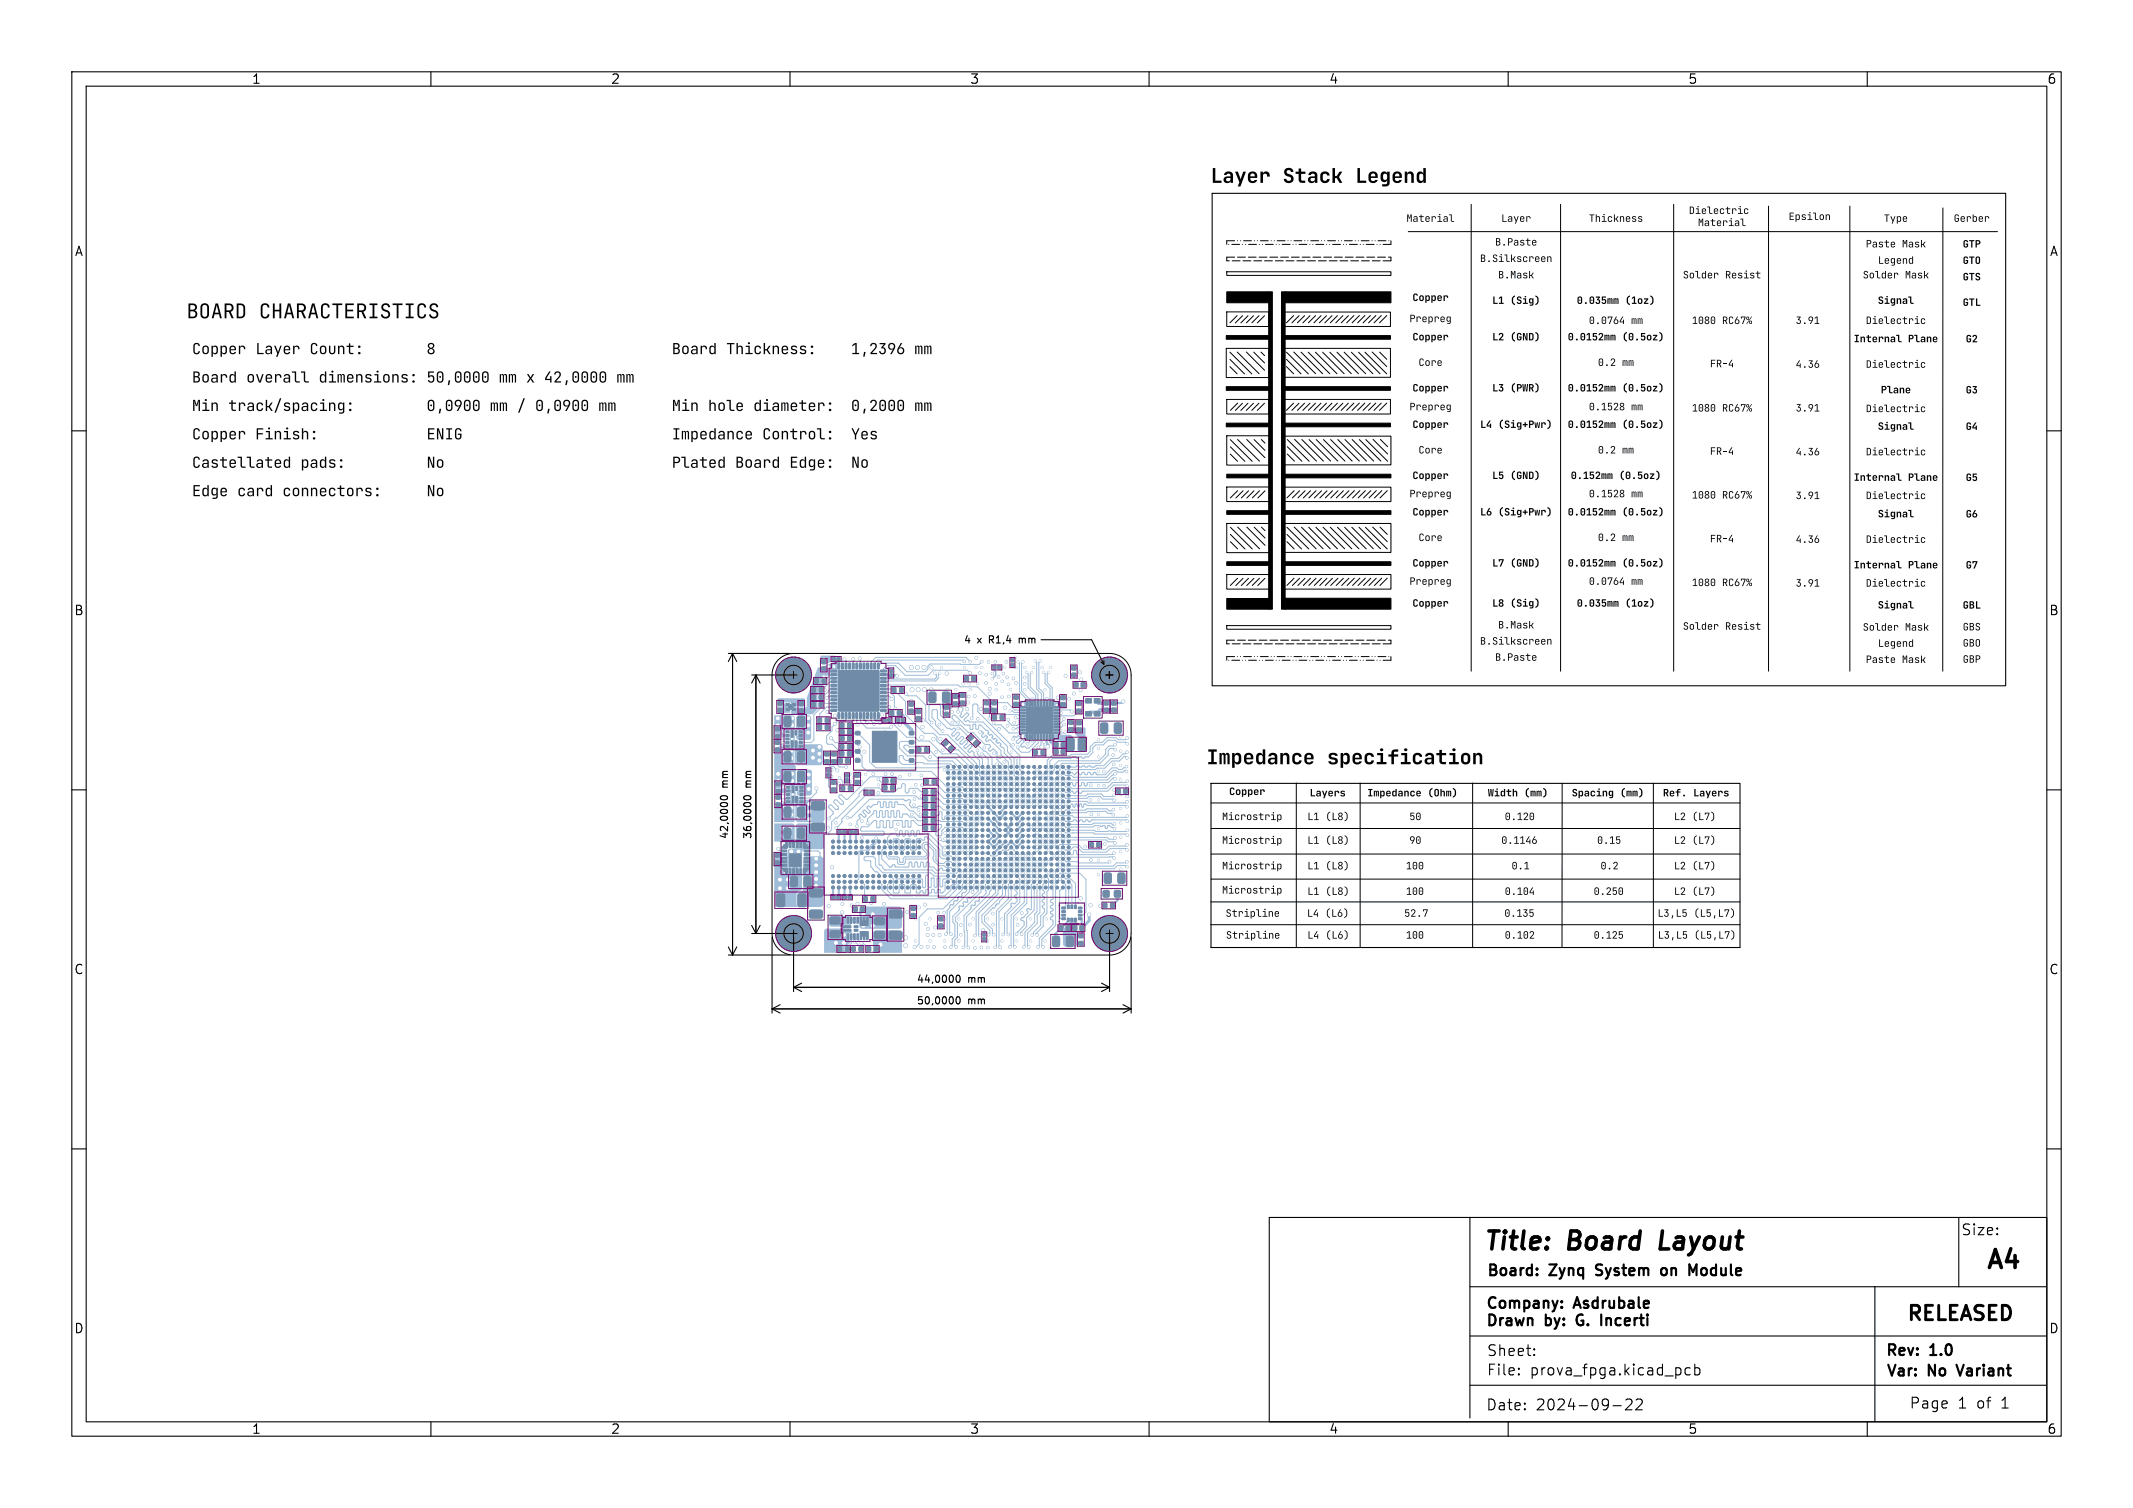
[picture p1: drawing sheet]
<svg xmlns="http://www.w3.org/2000/svg" width="297mm" height="210mm" viewBox="0 0 297 210" stroke-linecap="round" stroke-linejoin="round" font-family="sans-serif">
<defs><g id="words">
<g font-size="3.5">
<text x="206.5" y="174.8">Title:</text>
<text x="218.5" y="174.8">Board</text>
<text x="232.3" y="174.8">Layout</text>
<text x="277.3" y="177.4">A4</text>
</g>
<g font-size="2.8">
<text x="168.5" y="26.5">Layer</text>
<text x="188.7" y="26.5">Legend</text>
<text x="168" y="107.5">Impedance</text>
<text x="184.8" y="107.5">specification</text>
<text x="265.3" y="184.5">RELEASED</text>
</g>
<g font-size="2.1">
<text x="273" y="172.2">Size:</text>
<text x="207" y="178.1">Board:</text>
<text x="215.9" y="178.1">Zynq</text>
<text x="222.9" y="178.1">System</text>
<text x="232.6" y="178.1">on</text>
<text x="237.1" y="178.1">Module</text>
<text x="206.8" y="183.9">Company:</text>
<text x="207" y="191.8">File:</text>
<text x="207" y="189.1">Sheet:</text>
<text x="213" y="191.8">prova_fpga.kicad_pcb</text>
<text x="262.5" y="189.2">Rev:</text>
<text x="268.9" y="189.2">1.0</text>
<text x="206.9" y="196.6">Date:</text>
<text x="213.9" y="196.6">2024-09-22</text>
<text x="262.6" y="192.1">Var:</text>
<text x="265.8" y="196.4">Page</text>
<text x="268.6" y="192.1">No</text>
<text x="272.6" y="196.4">1</text>
<text x="273.3" y="192.1">Variant</text>
<text x="275.3" y="196.4">of</text>
<text x="278.9" y="196.4">1</text>
</g>
<g font-size="1.8">
<text x="35" y="11.9">1</text>
<text x="85" y="11.9">2</text>
<text x="135" y="11.9">3</text>
<text x="185" y="11.9">4</text>
<text x="235" y="11.9">5</text>
<text x="285" y="11.9">6</text>
<text x="10.3" y="35.9">A</text>
<text x="285.4" y="35.9">A</text>
<text x="10.3" y="85.9">B</text>
<text x="285.3" y="85.9">B</text>
<text x="10.3" y="135.9">C</text>
<text x="285.3" y="135.9">C</text>
<text x="10.3" y="185.9">D</text>
<text x="285.3" y="185.9">D</text>
<text x="35" y="199.9">1</text>
<text x="85" y="199.9">2</text>
<text x="135" y="199.9">3</text>
<text x="185" y="199.9">4</text>
<text x="235" y="199.9">5</text>
<text x="285" y="199.9">6</text>
</g>
<g font-size="1.4">
<text x="209" y="31.4">Layer</text>
<text x="262.3" y="31.4">Type</text>
<text x="240.2" y="39.3">Resist</text>
<text x="261.5" y="37.3">Legend</text>
<text x="196.3" y="45.4">Prepreg</text>
<text x="196.7" y="42.4">Copper</text>
<text x="196.7" y="47.9">Copper</text>
<text x="261.5" y="42.8">Signal</text>
<text x="197.5" y="51.5">Core</text>
<text x="222.5" y="51.5">0.2</text>
<text x="265.7" y="48.2">Plane</text>
<text x="196.3" y="57.7">Prepreg</text>
<text x="196.7" y="55">Copper</text>
<text x="261.9" y="55.3">Plane</text>
<text x="196.7" y="60.1">Copper</text>
<text x="197.5" y="63.7">Core</text>
<text x="222.5" y="63.7">0.2</text>
<text x="261.5" y="60.4">Signal</text>
<text x="196.3" y="69.8">Prepreg</text>
<text x="196.7" y="67.2">Copper</text>
<text x="265.7" y="67.5">Plane</text>
<text x="196.7" y="72.3">Copper</text>
<text x="197.5" y="75.9">Core</text>
<text x="222.5" y="75.9">0.2</text>
<text x="261.5" y="72.6">Signal</text>
<text x="196.3" y="82">Prepreg</text>
<text x="196.7" y="79.4">Copper</text>
<text x="265.7" y="79.7">Plane</text>
<text x="134.1" y="89.8">4</text>
<text x="136.1" y="89.8">x</text>
<text x="137.9" y="89.8">R1,4</text>
<text x="142.3" y="89.8">mm</text>
<text x="196.7" y="85">Copper</text>
<text x="240.2" y="88.2">Resist</text>
<text x="261.5" y="85.3">Signal</text>
<text x="261.5" y="90.6">Legend</text>
<text x="101.6" y="109.7" transform="rotate(-90 101.6 109.7)">mm</text>
<text x="104.8" y="109.7" transform="rotate(-90 104.8 109.7)">mm</text>
<text x="171.1" y="111.2">Copper</text>
<text x="182.3" y="111.4">Layers</text>
<text x="190.4" y="111.4">Impedance</text>
<text x="218.9" y="111.4">Spacing</text>
<text x="235.7" y="111.4">Layers</text>
<text x="101.6" y="116.9" transform="rotate(-90 101.6 116.9)">42,0000</text>
<text x="104.8" y="116.9" transform="rotate(-90 104.8 116.9)">36,0000</text>
<text x="209.5" y="114.7">0.120</text>
<text x="195.8" y="121.6">100</text>
<text x="195.8" y="125.1">100</text>
<text x="209.5" y="125.1">0.104</text>
<text x="210.5" y="121.6">0.1</text>
<text x="221.9" y="125.1">0.250</text>
<text x="222.9" y="121.6">0.2</text>
<text x="195.8" y="131.2">100</text>
<text x="209.5" y="131.2">0.102</text>
<text x="127.6" y="137.1">44,0000</text>
<text x="134.8" y="137.1">mm</text>
<text x="127.6" y="140.1">50,0000</text>
<text x="134.8" y="140.1">mm</text>
</g>
</g></defs>
<path d="M108.4 91.9a3 3 0 0 1 2.1-.9h44a3 3 0 0 1 3 3v36a3 3 0 0 1-3 3h-44a3 3 0 0 1-3-3v-36a3 3 0 0 1 .9-2.1z" fill="none" stroke="#000" stroke-width=".14"/>
<g fill="#9fbdd9" stroke="#9fbdd9" stroke-width=".14">
<path d="M148.6 102.8h.7l.2 .1 .1 1.4-.2 .2-.6 .1-.2-.2z"/>
<path d="M150.2 102.8h.7l.2 .1 .1 1.4-.2 .2-.6 .1-.2-.2z"/>
<path d="M117 102.6h.5v.5h-.5z"/>
<path d="M118.1 102.6h.4v.5h-.4z"/>
<path d="M153.6 125.8h.5v.6h-.5z"/>
<path d="M154.7 125.8h.4v.6h-.4z"/>
<path d="M131.6 103.2h.2l.2 .3-.4 .4-.3-.4z"/>
<path d="M132.3 103.9h.2l.3 .3-.4 .4-.4-.3z"/>
<path d="M125.3 95.8h.4v.6h-.4z"/>
<path d="M124.3 95.8h.4v.6h-.4z"/>
<path d="M129.7 113h.5v.6h-.5z"/>
<path d="M128.7 113h.4v.6h-.4z"/>
<path d="M124.1 108.5h.5v.5h-.5z"/>
<path d="M123.1 108.5h.5v.5h-.5z"/>
<path d="M146.8 104.4h.5v.6h-.5z"/>
<path d="M147.8 104.4h.5v.6h-.5z"/>
<path d="M112.8 123.9l1.6-.1 .1 .2v.8l-.2 .1h-1.4l-.2-.2z"/>
<path d="M112.8 126.8l1.6-.1 .1 .3v.7l-.2 .2h-1.4l-.2-.3z"/>
<path d="M115.6 127.8l1.2-.1 .2 .2v.6l-.2 .2h-1.1l-.2-.2z"/>
<path d="M115.6 129.7l1.2-.1 .2 .2v.6l-.2 .2h-1.1l-.2-.2z"/>
<path d="M108.4 98.7h.5v.5h-.5z"/>
<path d="M108.4 97.7h.5v.5h-.5z"/>
<path d="M146.8 103.5h.5v.5h-.5z"/>
<path d="M147.8 103.5h.5v.5h-.5z"/>
<path d="M150.2 130.1h.6v.5h-.6z"/>
<path d="M150.2 131.1h.6v.5h-.6z"/>
<path d="M123.9 93.8h.4v.4h-.4z"/>
<path d="M123.9 93.2h.4v.4h-.4z"/>
<path d="M147.7 97.9h.6v.5h-.6z"/>
<path d="M147.7 96.9h.6v.5h-.6z"/>
<path d="M148.8 101.3h.6v.5h-.6z"/>
<path d="M148.8 100.4h.6v.5h-.6z"/>
<path d="M149.6 95.1h.5v.5h-.5z"/>
<path d="M150.6 95.1h.4v.5h-.4z"/>
<path d="M145 104.5h.4v.6h-.4z"/>
<path d="M144 104.5h.4v.6h-.4z"/>
<path d="M127.7 104.1h.5v.6h-.5z"/>
<path d="M128.8 104.1h.4v.6h-.4z"/>
<path d="M120.3 124.9h.4v.6h-.4z"/>
<path d="M121.3 124.9h.5v.6h-.5z"/>
<path d="M156.5 109.9h.4v.6h-.4z"/>
<path d="M155.5 109.9h.5v.6h-.5z"/>
<path d="M118.3 115.7h.4v.3h-.4z"/>
<path d="M118.9 115.7h.4v.3h-.4z"/>
<path d="M123 100.1h.4v.4h-.4z"/>
<path d="M123.6 100.1h.4v.4h-.4z"/>
<path d="M116.5 124.8h.4v.3h-.4z"/>
<path d="M115.9 124.8h.4v.3h-.4z"/>
<path d="M119.1 101.9h.6v.4h-.6z"/>
<path d="M119.1 103.2h.6v.4h-.6z"/>
<path d="M119.1 104.4h.6v.4h-.6z"/>
<path d="M119.1 105.7h.6v.4h-.6z"/>
<path d="M126.6 105.7h.6v.4h-.6z"/>
<path d="M126.6 104.4h.6v.4h-.6z"/>
<path d="M126.6 103.2h.6v.4h-.6z"/>
<path d="M126.6 101.9h.6v.4h-.6z"/>
<path d="M121.5 101.8h3.4v4.3h-3.4z"/>
<path d="M146.5 97.6h.2v.7h-.2z"/>
<path d="M146.1 97.6h.2v.7h-.2z"/>
<path d="M145.7 97.6h.2v.7h-.2z"/>
<path d="M145.3 97.6h.2v.7h-.2z"/>
<path d="M144.9 97.6h.2v.7h-.2z"/>
<path d="M144.5 97.6h.2v.7h-.2z"/>
<path d="M144.1 97.6h.2v.7h-.2z"/>
<path d="M143.7 97.6h.2v.7h-.2z"/>
<path d="M143.3 97.6h.2v.7h-.2z"/>
<path d="M142.9 97.6h.2v.7h-.2z"/>
<path d="M142.1 98.4h.7v.2h-.7z"/>
<path d="M142.1 98.8h.7v.2h-.7z"/>
<path d="M142.1 99.2h.7v.2h-.7z"/>
<path d="M142.1 99.6h.7v.2h-.7z"/>
<path d="M142.1 100h.7v.2h-.7z"/>
<path d="M142.1 100.4h.7v.2h-.7z"/>
<path d="M142.1 100.8h.7v.2h-.7z"/>
<path d="M142.1 101.2h.7v.2h-.7z"/>
<path d="M142.1 101.6h.7v.2h-.7z"/>
<path d="M142.1 102h.7v.2h-.7z"/>
<path d="M142.9 102.3h.2v.7h-.2z"/>
<path d="M143.3 102.3h.2v.7h-.2z"/>
<path d="M143.7 102.3h.2v.7h-.2z"/>
<path d="M144.1 102.3h.2v.7h-.2z"/>
<path d="M144.5 102.3h.2v.7h-.2z"/>
<path d="M144.9 102.3h.2v.7h-.2z"/>
<path d="M145.3 102.3h.2v.7h-.2z"/>
<path d="M145.7 102.3h.2v.7h-.2z"/>
<path d="M146.1 102.3h.2v.7h-.2z"/>
<path d="M146.5 102.3h.2v.7h-.2z"/>
<path d="M146.8 102h.7v.2h-.7z"/>
<path d="M146.8 101.6h.7v.2h-.7z"/>
<path d="M146.8 101.2h.7v.2h-.7z"/>
<path d="M146.8 100.8h.7v.2h-.7z"/>
<path d="M146.8 100.4h.7v.2h-.7z"/>
<path d="M146.8 100h.7v.2h-.7z"/>
<path d="M146.8 99.6h.7v.2h-.7z"/>
<path d="M146.8 99.2h.7v.2h-.7z"/>
<path d="M146.8 98.8h.7v.2h-.7z"/>
<path d="M146.8 98.4h.7v.2h-.7z"/>
<path d="M142.9 98.4h3.7v3.7h-3.7z"/>
<path d="M129.7 114h.5v.6h-.5z"/>
<path d="M128.7 114h.4v.6h-.4z"/>
<path d="M149.9 97.8h.6v.4h-.6z"/>
<path d="M149.9 98.8h.6v.4h-.6z"/>
<path d="M147.5 129h.5v.5h-.5z"/>
<path d="M148.5 129h.4v.5h-.4z"/>
<path d="M119.8 126.3h.5v.6h-.5z"/>
<path d="M118.9 126.3h.5v.6h-.5z"/>
<path d="M110.3 98.9l.2-.3h.3v.3z"/>
<path d="M110.3 98h.5v.3h-.3z"/>
<path d="M109.4 98l.5 .1-.2 .2h-.3z"/>
<path d="M109.4 98.6h.3l.2 .3h-.5z"/>
<path d="M110.1 98.1l.4 .4-.4 .3-.4-.3z"/>
<path d="M113.1 97.9h.4v.5h-.4z"/>
<path d="M114.1 97.9h.4v.5h-.4z"/>
<path d="M117 101.6h.5v.6h-.5z"/>
<path d="M118.1 101.6h.4v.6h-.4z"/>
<path d="M117.7 131.9h.5v.5h-.5z"/>
<path d="M116.7 131.9h.5v.5h-.5z"/>
<path d="M115.7 93.3h.8v.2l-.8 .1z"/>
<path d="M115.7 93.8h.8v.2l-.8 .1z"/>
<path d="M115.7 94.3h.8v.2l-.8 .1z"/>
<path d="M115.7 94.8h.8v.2l-.8 .1z"/>
<path d="M115.7 95.3h.8v.2l-.8 .1z"/>
<path d="M115.7 95.8h.8v.2l-.8 .1z"/>
<path d="M115.7 96.3h.8v.2l-.8 .1z"/>
<path d="M115.7 96.8h.8v.2l-.8 .1z"/>
<path d="M115.7 97.3h.8v.2l-.8 .1z"/>
<path d="M115.7 97.8h.8v.2l-.8 .1z"/>
<path d="M115.7 98.3h.8v.2l-.8 .1z"/>
<path d="M115.7 98.8h.8v.2l-.8 .1z"/>
<path d="M116.7 99.3h.2v.8l-.2-.1z"/>
<path d="M117.2 99.3h.2v.8l-.2-.1z"/>
<path d="M117.7 99.3h.2v.8l-.2-.1z"/>
<path d="M118.2 99.3h.2v.8l-.2-.1z"/>
<path d="M118.7 99.3h.2v.8l-.2-.1z"/>
<path d="M119.2 99.3h.2v.8l-.2-.1z"/>
<path d="M119.7 99.3h.2v.8l-.2-.1z"/>
<path d="M120.2 99.3h.2v.8l-.2-.1z"/>
<path d="M120.7 99.3h.2v.8l-.2-.1z"/>
<path d="M121.2 99.3h.2v.8l-.2-.1z"/>
<path d="M121.7 99.3h.2v.8l-.2-.1z"/>
<path d="M122.2 99.3h.2v.8l-.2-.1z"/>
<path d="M122.6 98.8h.8v.2l-.8 .1z"/>
<path d="M122.6 98.3h.8v.2l-.8 .1z"/>
<path d="M122.6 97.8h.8v.2l-.8 .1z"/>
<path d="M122.6 97.3h.8v.2l-.8 .1z"/>
<path d="M122.6 96.8h.8v.2l-.8 .1z"/>
<path d="M122.6 96.3h.8v.2l-.8 .1z"/>
<path d="M122.6 95.8h.8v.2l-.8 .1z"/>
<path d="M122.6 95.3h.8v.2l-.8 .1z"/>
<path d="M122.6 94.8h.8v.2l-.8 .1z"/>
<path d="M122.6 94.3h.8v.2l-.8 .1z"/>
<path d="M122.6 93.8h.8v.2l-.8 .1z"/>
<path d="M122.6 93.3h.8v.2l-.8 .1z"/>
<path d="M122.2 92.4h.2v.7h-.2z"/>
<path d="M121.7 92.4h.2v.7h-.2z"/>
<path d="M121.2 92.4h.2v.7h-.2z"/>
<path d="M120.7 92.4h.2v.7h-.2z"/>
<path d="M120.2 92.4h.2v.7h-.2z"/>
<path d="M119.7 92.4h.2v.7h-.2z"/>
<path d="M119.2 92.4h.2v.7h-.2z"/>
<path d="M118.7 92.4h.2v.7h-.2z"/>
<path d="M118.2 92.4h.2v.7h-.2z"/>
<path d="M117.7 92.4h.2v.7h-.2z"/>
<path d="M117.2 92.4h.2v.7h-.2z"/>
<path d="M116.7 92.4h.2v.7h-.2z"/>
<path d="M116.8 93.4h5.5v5.6h-5.5z"/>
<path d="M153.6 124.1h.8v.8h-.8z"/>
<path d="M155.2 124.1h.8v.8h-.8z"/>
<path d="M138.3 99.6h.4v.6h-.4z"/>
<path d="M139.3 99.6h.5v.6h-.5z"/>
<path d="M118 130h.2v.9h-.2z"/>
<path d="M118.4 130h.2v.9h-.2z"/>
<path d="M118.9 130h.2v.9h-.2z"/>
<path d="M119.3 130h.2v.9h-.2z"/>
<path d="M119.8 129.8h1.1v1.1h-.2v-.6h-.3v.6h-.2v-.6h-.2v.6h-.2z"/>
<path d="M119.8 127.7h.2v.6h.2v-.6h.2v.6h.3v-.6h.2v1.1h-1.1z"/>
<path d="M119.3 127.7h.2v.9h-.2z"/>
<path d="M118.9 127.7h.2v.9h-.2z"/>
<path d="M118.4 127.7h.2v.9h-.2z"/>
<path d="M118 127.7h.2v.9h-.2z"/>
<path d="M117.4 128.9h1.1v.3h-1.1z"/>
<path d="M117.4 129.4h1.1v.3h-1.1z"/>
<path d="M118.9 129.4h.6v.3h-.6z"/>
<path d="M118.9 128.9h.6v.3h-.6z"/>
<path d="M121.8 127.9l1.2-.1 .2 .2v.6l-.3 .2h-1l-.1-.3z"/>
<path d="M121.8 129.8l1.2-.1 .2 .2v.6l-.3 .2h-1l-.1-.3z"/>
<path d="M108.1 111.8h.5v.5h-.5z"/>
<path d="M108.1 110.8h.5v.5h-.5z"/>
<path d="M111.2 124.5h.8l.2 .1v1.4l-.1 .3h-.8l-.2-.2z"/>
<path d="M108.2 124.5h.8l.3 .1v1.4l-.2 .3h-.7l-.2-.2z"/>
<path d="M114.4 92.9h.6v.5h-.6z"/>
<path d="M114.4 91.9h.6v.5h-.6z"/>
<path d="M111.1 99.8l.7-.1 .2 .2 .1 1-.2 .3h-.6l-.2-.2z"/>
<path d="M109.2 99.8l.7-.1 .2 .2v1l-.1 .3h-.6l-.2-.2z"/>
<path d="M123.9 126.8l1.5-.1 .2 .3v.7l-.2 .2h-1.4l-.2-.3z"/>
<path d="M123.9 129.7h1.5l.2 .2v.8l-.2 .1h-1.4l-.2-.2z"/>
<path d="M115.8 104.8h.6v.5h-.6z"/>
<path d="M115.8 105.8h.6v.5h-.6z"/>
<path d="M114.9 101h.5v.6h-.5z"/>
<path d="M113.9 101h.5v.6h-.5z"/>
<path d="M134.4 94.2h.4v.6h-.4z"/>
<path d="M135.3 94.2h.5v.6h-.5z"/>
<path d="M121.1 110.2h.4v.4h-.4z"/>
<path d="M120.5 110.2h.4v.4h-.4z"/>
<path d="M115.2 107.7h.3v.5h-.3z"/>
<path d="M115.2 107.1h.3v.4h-.3z"/>
<path d="M111.1 104.7h.7l.2 .1 .1 1.1-.2 .2h-.6l-.2-.1z"/>
<path d="M109.2 104.7h.7l.2 .1v1.1l-.1 .2h-.6l-.2-.1z"/>
<path d="M116.7 115.7h.4v.3h-.4z"/>
<path d="M117.4 115.7h.4v.3h-.4z"/>
<path d="M126.6 98.8h.5v.5h-.5z"/>
<path d="M126.6 97.8h.5v.5h-.5z"/>
<path d="M137.1 97.7h.6v.4h-.6z"/>
<path d="M137.1 98.7h.6v.4h-.6z"/>
<path d="M154.8 98.6h.6v.5h-.6z"/>
<path d="M154.8 97.7h.6v.5h-.6z"/>
<path d="M113.1 95.8h.4v.6h-.4z"/>
<path d="M114.1 95.8h.4v.6h-.4z"/>
<path d="M150 101.4h.5v.5h-.5z"/>
<path d="M150 100.4h.5v.5h-.5z"/>
<path d="M117.8 105.7h.4v.5h-.4z"/>
<path d="M116.8 105.7h.5v.5h-.5z"/>
<path d="M120.7 131.9h.5v.5h-.5z"/>
<path d="M121.8 131.9h.4v.5h-.4z"/>
<path d="M111.1 107.5l.7-.1 .2 .2 .1 1-.2 .3h-.6l-.2-.2z"/>
<path d="M109.2 107.5l.7-.1 .2 .2v1l-.1 .3h-.6l-.2-.2z"/>
<path d="M119.6 131.9h.5v.5h-.5z"/>
<path d="M118.6 131.9h.5v.5h-.5z"/>
<path d="M108.1 110h.5v.4h-.5z"/>
<path d="M108.1 108.9h.5v.5h-.5z"/>
<path d="M125 99h.4v.6h-.4z"/>
<path d="M123.9 99h.5v.6h-.5z"/>
<path d="M110.7 101.8h.2v.6h-.2z"/>
<path d="M110.2 101.8h.2v.9h-.2z"/>
<path d="M109.4 101.8h.5v.2h-.5z"/>
<path d="M109.4 102.3h.5v.2h-.5z"/>
<path d="M109.4 102.8h.5v.2h-.5z"/>
<path d="M109.4 103.3h.5v.2h-.5z"/>
<path d="M109.4 103.8h.5v.2h-.5z"/>
<path d="M110.2 103.2h.2v.9h-.2z"/>
<path d="M110.7 103.2h.2v.9h-.2z"/>
<path d="M111.3 103.8h.4v.2h-.4z"/>
<path d="M111.3 103.3h.4v.2h-.4z"/>
<path d="M111.3 102.8h.4v.2h-.4z"/>
<path d="M111.3 102.3h.4v.2h-.4z"/>
<path d="M111.3 101.8h.4v.2h-.4z"/>
<path d="M110.8 109.5h.3v.6h-.3z"/>
<path d="M110.3 109.5h.2v.9h-.2z"/>
<path d="M109.5 109.5h.5v.3h-.5z"/>
<path d="M109.5 110h.5v.3h-.5z"/>
<path d="M109.5 110.5h.5v.3h-.5z"/>
<path d="M109.5 111h.5v.3h-.5z"/>
<path d="M109.5 111.5h.5v.3h-.5z"/>
<path d="M110.3 110.9h.2v.9h-.2z"/>
<path d="M110.8 110.9h.3v.9h-.3z"/>
<path d="M111.4 111.5h.4v.3h-.4z"/>
<path d="M111.4 111h.4v.3h-.4z"/>
<path d="M111.4 110.5h.4v.3h-.4z"/>
<path d="M111.4 110h.4v.3h-.4z"/>
<path d="M111.4 109.5h.4v.3h-.4z"/>
<path d="M155.7 121.6h.7l.2 .1v1.1l-.1 .2h-.6l-.2-.1z"/>
<path d="M153.8 121.6h.7l.2 .1 .1 1.1-.2 .2h-.6l-.2-.1z"/>
<path d="M129.7 110h.5v.5h-.5z"/>
<path d="M128.7 110h.4v.5h-.4z"/>
<path d="M138.3 92.8h.4v.3h-.4z"/>
<path d="M138.9 92.8h.4v.3h-.4z"/>
<path d="M109.2 115.4l.7-.1 .2 .2v1l-.1 .2-.6 .1-.2-.2z"/>
<path d="M111.1 115.4l.7-.1 .2 .2v1l-.1 .2-.6 .1-.2-.2z"/>
<path d="M108 104.2h.5v.5h-.5z"/>
<path d="M108 103.2h.5v.4h-.5z"/>
<path d="M147.9 126.3h.4v.3h-.4z"/>
<path d="M147.9 126.8h.4v.3h-.4z"/>
<path d="M147.9 127.3h.4v.3h-.4z"/>
<path d="M147.9 127.8h.4v.3h-.4z"/>
<path d="M148.6 127.9h.3v.5h-.3z"/>
<path d="M149.1 127.9h.3v.5h-.3z"/>
<path d="M149.6 127.9h.3v.5h-.3z"/>
<path d="M150.2 127.8h.4v.3h-.4z"/>
<path d="M150.2 127.3h.4v.3h-.4z"/>
<path d="M150.2 126.8h.4v.3h-.4z"/>
<path d="M150.2 126.3h.4v.3h-.4z"/>
<path d="M149.6 126h.3v.5h-.3z"/>
<path d="M149.1 126h.3v.5h-.3z"/>
<path d="M148.6 126h.3v.5h-.3z"/>
<path d="M129.8 108.6h.5v.5h-.5z"/>
<path d="M128.8 108.6h.5v.5h-.5z"/>
<path d="M130.7 128.7h.6v.5h-.6z"/>
<path d="M130.7 127.7h.6v.5h-.6z"/>
<path d="M118.1 124.8h.4v.3h-.4z"/>
<path d="M117.5 124.8h.4v.3h-.4z"/>
<path d="M153.3 100.7h.7l.2 .1v1.1l-.1 .2h-.6l-.2-.1z"/>
<path d="M155.2 100.7h.7l.2 .1 .1 1.1-.2 .2h-.6l-.2-.1z"/>
<path d="M112 122.1l.7-.1 .2 .2v1l-.1 .3h-.6l-.2-.2z"/>
<path d="M110.1 122.1l.7-.1 .2 .2v1l-.1 .3h-.6l-.2-.2z"/>
<path d="M129.7 112h.5v.6h-.5z"/>
<path d="M128.7 112h.4v.6h-.4z"/>
<path d="M133.7 97.6h.6v.5h-.6z"/>
<path d="M133.7 96.6h.6v.5h-.6z"/>
<path d="M117 104.7h.5v.6h-.5z"/>
<path d="M118 104.7h.5v.6h-.5z"/>
<path d="M111.3 98.7h.5v.5h-.5z"/>
<path d="M111.3 97.8h.5v.5h-.5z"/>
<path d="M146.6 130.4h.7l.2 .1 .1 1.1-.2 .2h-.6l-.2-.1z"/>
<path d="M148.5 130.4h.7l.2 .1 .1 1.1-.2 .2h-.6l-.2-.1z"/>
<path d="M127.6 98.8h.6v.5h-.6z"/>
<path d="M127.6 99.8h.6v.5h-.6z"/>
<path d="M136.9 130h.3v.4h-.3z"/>
<path d="M136.9 130.6h.3v.4h-.3z"/>
<path d="M129.7 115h.5v.6h-.5z"/>
<path d="M128.7 115h.4v.6h-.4z"/>
<path d="M131.3 96.4h.7l.2 .1v1.1l-.1 .2h-.6l-.3-.1z"/>
<path d="M129.4 96.4h.7l.2 .1v1.1l-.1 .2h-.6l-.3-.1z"/>
<path d="M113.5 94.6h.4v.5h-.4z"/>
<path d="M114.5 94.6h.4v.5h-.4z"/>
<path d="M113.9 100h.5v.6h-.5z"/>
<path d="M114.9 100h.5v.6h-.5z"/>
<path d="M126.9 126.3h.5v.5h-.5z"/>
<path d="M126.9 127.2h.5v.5h-.5z"/>
<path d="M149.3 93.8h.5v.4h-.5z"/>
<path d="M149.3 92.8h.5v.5h-.5z"/>
<path d="M152.4 99.1h.8v.6h-.8z"/>
<path d="M152.4 97.3h.8v.6h-.8z"/>
<path d="M151.2 97.3h.8v.6h-.8z"/>
<path d="M151.2 99.1h.8v.6h-.8z"/>
<path d="M151.8 117.4h.4v.5h-.4z"/>
<path d="M152.7 117.4h.5v.5h-.5z"/>
<path d="M111.1 112.4h.7l.2 .1 .1 1.1-.2 .2h-.6l-.2-.1z"/>
<path d="M109.2 112.4h.7l.2 .1v1.1l-.1 .2h-.6l-.2-.1z"/>
<path d="M125.5 100.1h.4v.4h-.4z"/>
<path d="M124.9 100.1h.4v.4h-.4z"/>
<path d="M124 109.4h.5v.6h-.5z"/>
<path d="M123 109.4h.5v.6h-.5z"/>
<path d="M113.1 111.7h1.5l.2 .2v.7l-.3 .2h-1.3l-.2-.3z"/>
<path d="M113.1 114.7l1.5-.1 .2 .2v.8l-.3 .2-1.3-.1-.2-.2z"/>
<path d="M135.1 102.4h.2l.2 .3-.4 .4-.3-.3z"/>
<path d="M135.8 103.2h.2l.2 .3-.3 .3-.4-.3z"/>
<path d="M140.8 91.8h.3v.4h-.3z"/>
<path d="M140.8 92.4h.3v.4h-.3z"/>
<path d="M153.8 98.6h.5v.5h-.5z"/>
<path d="M153.8 97.7h.5v.5h-.5z"/>
<path d="M132.8 96.8h.5v.4h-.5z"/>
<path d="M132.8 97.8h.5v.4h-.5z"/>
<path d="M150.4 129h.5v.5h-.5z"/>
<path d="M149.4 129h.5v.5h-.5z"/>
<path d="M119.1 107.8h.5v.4h-.5z"/>
<path d="M119.1 108.7h.5v.5h-.5z"/>
<path d="M138.1 98.7h.6v.4h-.6z"/>
<path d="M138.1 97.7h.6v.4h-.6z"/>
<path d="M129.7 111h.5v.6h-.5z"/>
<path d="M128.7 111h.4v.6h-.4z"/>
<path d="M118 103.7h.5v.6h-.5z"/>
<path d="M117 103.7h.5v.6h-.5z"/>
<path d="M108 102.3h.5v.5h-.5z"/>
<path d="M108 101.3h.5v.4h-.5z"/>
<path d="M113.1 96.8h.4v.6h-.4z"/>
<path d="M114.1 96.8h.4v.6h-.4z"/>
<path d="M108.9 117.9l.2-.1v-.1l.3-.1v-.3l.2 .1v.7h-.7z"/>
<path d="M108.8 118.4h.7v.2h-.7z"/>
<path d="M108.8 118.9h.7v.2h-.7z"/>
<path d="M108.8 119.4h.7v.2h-.7z"/>
<path d="M108.8 119.9h.7v.2h-.7z"/>
<path d="M108.8 120.4h.7v.2h-.7z"/>
<path d="M108.8 120.9h.8v.7l-.2 .1v-.3l-.3-.1v-.2h-.2z"/>
<path d="M109.9 121h.2v.7h-.2z"/>
<path d="M110.4 121h.2v.7h-.2z"/>
<path d="M110.9 121h.2v.7h-.2z"/>
<path d="M111.4 121h.2v.7h-.2z"/>
<path d="M111.9 120.9h.8l-.1 .2h-.2v.2l-.3 .1v.3l-.2-.1z"/>
<path d="M112 120.4h.7v.2h-.7z"/>
<path d="M112 119.9h.7v.2h-.7z"/>
<path d="M112 119.4h.7v.2h-.7z"/>
<path d="M112 118.9h.7v.2h-.7z"/>
<path d="M112 118.4h.7v.2h-.7z"/>
<path d="M111.9 117.3l.2 .1v.2l.3 .1v.2h.3l-.1 .2h-.7z"/>
<path d="M111.4 117.3h.2v.7h-.2z"/>
<path d="M110.9 117.3h.2v.7h-.2z"/>
<path d="M110.4 117.3h.2v.7h-.2z"/>
<path d="M109.9 117.3h.2v.7h-.2z"/>
<path d="M110 118.9h1.6v1.8h-1.6z"/>
<path d="M108 118.9h.5v.5h-.5z"/>
<path d="M108 119.9h.5v.5h-.5z"/>
<path d="M117.8 108.4h.3v.5h-.3z"/>
<path d="M117.8 107.8h.3v.4h-.3z"/>
<path d="M131.5 98.3h.6v.4h-.6z"/>
<path d="M131.5 99.2h.6v.5h-.6z"/>
<path d="M114.9 104.8h.5v.5h-.5z"/>
<path d="M114.9 105.8h.5v.5h-.5z"/>
<path d="M118 100.7h.5v.6h-.5z"/>
<path d="M117 100.7h.5v.6h-.5z"/>
<path d="M115.8 109.8h.5v.4h-.5z"/>
<path d="M115.8 108.7h.5v.5h-.5z"/>
<path d="M116.5 91.6h.4v.3h-.4z"/>
<path d="M115.9 91.6h.4v.3h-.4z"/>
<path d="M141.2 97.8h.5v.5h-.5z"/>
<path d="M141.2 96.9h.5v.4h-.5z"/>
<path d="M118.2 109.5h.4v.6h-.4z"/>
<path d="M117.1 109.5h.5v.6h-.5z"/>
<circle cx="128" cy="117.2" r=".21"/>
<circle cx="128" cy="118" r=".21"/>
<circle cx="128" cy="118.8" r=".21"/>
<circle cx="128" cy="122" r=".21"/>
<circle cx="128" cy="122.8" r=".21"/>
<circle cx="128" cy="123.6" r=".21"/>
<circle cx="127.2" cy="117.2" r=".21"/>
<circle cx="127.2" cy="118" r=".21"/>
<circle cx="127.2" cy="118.8" r=".21"/>
<circle cx="127.2" cy="122" r=".21"/>
<circle cx="127.2" cy="122.8" r=".21"/>
<circle cx="127.2" cy="123.6" r=".21"/>
<circle cx="126.4" cy="117.2" r=".21"/>
<circle cx="126.4" cy="118" r=".21"/>
<circle cx="126.4" cy="118.8" r=".21"/>
<circle cx="126.4" cy="122" r=".21"/>
<circle cx="126.4" cy="122.8" r=".21"/>
<circle cx="126.4" cy="123.6" r=".21"/>
<circle cx="125.6" cy="117.2" r=".21"/>
<circle cx="125.6" cy="118" r=".21"/>
<circle cx="125.6" cy="118.8" r=".21"/>
<circle cx="125.6" cy="122" r=".21"/>
<circle cx="125.6" cy="122.8" r=".21"/>
<circle cx="125.6" cy="123.6" r=".21"/>
<circle cx="124.8" cy="117.2" r=".21"/>
<circle cx="124.8" cy="118" r=".21"/>
<circle cx="124.8" cy="118.8" r=".21"/>
<circle cx="124.8" cy="122" r=".21"/>
<circle cx="124.8" cy="122.8" r=".21"/>
<circle cx="124.8" cy="123.6" r=".21"/>
<circle cx="124" cy="117.2" r=".21"/>
<circle cx="124" cy="118" r=".21"/>
<circle cx="124" cy="118.8" r=".21"/>
<circle cx="124" cy="122" r=".21"/>
<circle cx="124" cy="122.8" r=".21"/>
<circle cx="124" cy="123.6" r=".21"/>
<circle cx="123.2" cy="117.2" r=".21"/>
<circle cx="123.2" cy="118" r=".21"/>
<circle cx="123.2" cy="118.8" r=".21"/>
<circle cx="123.2" cy="122" r=".21"/>
<circle cx="123.2" cy="122.8" r=".21"/>
<circle cx="123.2" cy="123.6" r=".21"/>
<circle cx="122.4" cy="117.2" r=".21"/>
<circle cx="122.4" cy="118" r=".21"/>
<circle cx="122.4" cy="118.8" r=".21"/>
<circle cx="122.4" cy="122" r=".21"/>
<circle cx="122.4" cy="122.8" r=".21"/>
<circle cx="122.4" cy="123.6" r=".21"/>
<circle cx="121.6" cy="117.2" r=".21"/>
<circle cx="121.6" cy="118" r=".21"/>
<circle cx="121.6" cy="118.8" r=".21"/>
<circle cx="121.6" cy="122" r=".21"/>
<circle cx="121.6" cy="122.8" r=".21"/>
<circle cx="121.6" cy="123.6" r=".21"/>
<circle cx="120.8" cy="117.2" r=".21"/>
<circle cx="120.8" cy="118" r=".21"/>
<circle cx="120.8" cy="118.8" r=".21"/>
<circle cx="120.8" cy="122" r=".21"/>
<circle cx="120.8" cy="122.8" r=".21"/>
<circle cx="120.8" cy="123.6" r=".21"/>
<circle cx="120" cy="117.2" r=".21"/>
<circle cx="120" cy="118" r=".21"/>
<circle cx="120" cy="118.8" r=".21"/>
<circle cx="120" cy="122" r=".21"/>
<circle cx="120" cy="122.8" r=".21"/>
<circle cx="120" cy="123.6" r=".21"/>
<circle cx="119.2" cy="117.2" r=".21"/>
<circle cx="119.2" cy="118" r=".21"/>
<circle cx="119.2" cy="118.8" r=".21"/>
<circle cx="119.2" cy="122" r=".21"/>
<circle cx="119.2" cy="122.8" r=".21"/>
<circle cx="119.2" cy="123.6" r=".21"/>
<circle cx="118.4" cy="117.2" r=".21"/>
<circle cx="118.4" cy="118" r=".21"/>
<circle cx="118.4" cy="118.8" r=".21"/>
<circle cx="118.4" cy="122" r=".21"/>
<circle cx="118.4" cy="122.8" r=".21"/>
<circle cx="118.4" cy="123.6" r=".21"/>
<circle cx="117.6" cy="117.2" r=".21"/>
<circle cx="117.6" cy="118" r=".21"/>
<circle cx="117.6" cy="118.8" r=".21"/>
<circle cx="117.6" cy="122" r=".21"/>
<circle cx="117.6" cy="122.8" r=".21"/>
<circle cx="117.6" cy="123.6" r=".21"/>
<circle cx="116.8" cy="117.2" r=".21"/>
<circle cx="116.8" cy="118" r=".21"/>
<circle cx="116.8" cy="118.8" r=".21"/>
<circle cx="116.8" cy="122" r=".21"/>
<circle cx="116.8" cy="122.8" r=".21"/>
<circle cx="116.8" cy="123.6" r=".21"/>
<circle cx="116" cy="117.2" r=".21"/>
<circle cx="116" cy="118" r=".21"/>
<circle cx="116" cy="118.8" r=".21"/>
<circle cx="116" cy="122" r=".21"/>
<circle cx="116" cy="122.8" r=".21"/>
<circle cx="116" cy="123.6" r=".21"/>
<circle cx="132" cy="106.8" r=".2"/>
<circle cx="132.8" cy="106.8" r=".2"/>
<circle cx="133.6" cy="106.8" r=".2"/>
<circle cx="134.4" cy="106.8" r=".2"/>
<circle cx="135.2" cy="106.8" r=".2"/>
<circle cx="136" cy="106.8" r=".2"/>
<circle cx="136.8" cy="106.8" r=".2"/>
<circle cx="137.6" cy="106.8" r=".2"/>
<circle cx="138.4" cy="106.8" r=".2"/>
<circle cx="139.2" cy="106.8" r=".2"/>
<circle cx="140" cy="106.8" r=".2"/>
<circle cx="140.8" cy="106.8" r=".2"/>
<circle cx="141.6" cy="106.8" r=".2"/>
<circle cx="142.4" cy="106.8" r=".2"/>
<circle cx="143.2" cy="106.8" r=".2"/>
<circle cx="144" cy="106.8" r=".2"/>
<circle cx="144.8" cy="106.8" r=".2"/>
<circle cx="145.6" cy="106.8" r=".2"/>
<circle cx="146.4" cy="106.8" r=".2"/>
<circle cx="147.2" cy="106.8" r=".2"/>
<circle cx="148" cy="106.8" r=".2"/>
<circle cx="148.8" cy="106.8" r=".2"/>
<circle cx="132" cy="122.8" r=".2"/>
<circle cx="132.8" cy="122.8" r=".2"/>
<circle cx="133.6" cy="122.8" r=".2"/>
<circle cx="134.4" cy="122.8" r=".2"/>
<circle cx="135.2" cy="122.8" r=".2"/>
<circle cx="136" cy="122.8" r=".2"/>
<circle cx="136.8" cy="122.8" r=".2"/>
<circle cx="137.6" cy="122.8" r=".2"/>
<circle cx="138.4" cy="122.8" r=".2"/>
<circle cx="139.2" cy="122.8" r=".2"/>
<circle cx="140" cy="122.8" r=".2"/>
<circle cx="140.8" cy="122.8" r=".2"/>
<circle cx="141.6" cy="122.8" r=".2"/>
<circle cx="142.4" cy="122.8" r=".2"/>
<circle cx="143.2" cy="122.8" r=".2"/>
<circle cx="144" cy="122.8" r=".2"/>
<circle cx="144.8" cy="122.8" r=".2"/>
<circle cx="145.6" cy="122.8" r=".2"/>
<circle cx="146.4" cy="122.8" r=".2"/>
<circle cx="147.2" cy="122.8" r=".2"/>
<circle cx="148" cy="122.8" r=".2"/>
<circle cx="148.8" cy="122.8" r=".2"/>
<circle cx="132" cy="123.6" r=".2"/>
<circle cx="132.8" cy="123.6" r=".2"/>
<circle cx="133.6" cy="123.6" r=".2"/>
<circle cx="134.4" cy="123.6" r=".2"/>
<circle cx="135.2" cy="123.6" r=".2"/>
<circle cx="136" cy="123.6" r=".2"/>
<circle cx="136.8" cy="123.6" r=".2"/>
<circle cx="137.6" cy="123.6" r=".2"/>
<circle cx="138.4" cy="123.6" r=".2"/>
<circle cx="139.2" cy="123.6" r=".2"/>
<circle cx="140" cy="123.6" r=".2"/>
<circle cx="140.8" cy="123.6" r=".2"/>
<circle cx="141.6" cy="123.6" r=".2"/>
<circle cx="142.4" cy="123.6" r=".2"/>
<circle cx="143.2" cy="123.6" r=".2"/>
<circle cx="144" cy="123.6" r=".2"/>
<circle cx="144.8" cy="123.6" r=".2"/>
<circle cx="145.6" cy="123.6" r=".2"/>
<circle cx="146.4" cy="123.6" r=".2"/>
<circle cx="147.2" cy="123.6" r=".2"/>
<circle cx="148" cy="123.6" r=".2"/>
<circle cx="148.8" cy="123.6" r=".2"/>
<circle cx="132" cy="107.6" r=".2"/>
<circle cx="132.8" cy="107.6" r=".2"/>
<circle cx="133.6" cy="107.6" r=".2"/>
<circle cx="134.4" cy="107.6" r=".2"/>
<circle cx="135.2" cy="107.6" r=".2"/>
<circle cx="136" cy="107.6" r=".2"/>
<circle cx="136.8" cy="107.6" r=".2"/>
<circle cx="137.6" cy="107.6" r=".2"/>
<circle cx="138.4" cy="107.6" r=".2"/>
<circle cx="139.2" cy="107.6" r=".2"/>
<circle cx="140" cy="107.6" r=".2"/>
<circle cx="140.8" cy="107.6" r=".2"/>
<circle cx="141.6" cy="107.6" r=".2"/>
<circle cx="142.4" cy="107.6" r=".2"/>
<circle cx="143.2" cy="107.6" r=".2"/>
<circle cx="144" cy="107.6" r=".2"/>
<circle cx="144.8" cy="107.6" r=".2"/>
<circle cx="145.6" cy="107.6" r=".2"/>
<circle cx="146.4" cy="107.6" r=".2"/>
<circle cx="147.2" cy="107.6" r=".2"/>
<circle cx="148" cy="107.6" r=".2"/>
<circle cx="148.8" cy="107.6" r=".2"/>
<circle cx="132" cy="108.4" r=".2"/>
<circle cx="132.8" cy="108.4" r=".2"/>
<circle cx="133.6" cy="108.4" r=".2"/>
<circle cx="134.4" cy="108.4" r=".2"/>
<circle cx="135.2" cy="108.4" r=".2"/>
<circle cx="136" cy="108.4" r=".2"/>
<circle cx="136.8" cy="108.4" r=".2"/>
<circle cx="137.6" cy="108.4" r=".2"/>
<circle cx="138.4" cy="108.4" r=".2"/>
<circle cx="139.2" cy="108.4" r=".2"/>
<circle cx="140" cy="108.4" r=".2"/>
<circle cx="140.8" cy="108.4" r=".2"/>
<circle cx="141.6" cy="108.4" r=".2"/>
<circle cx="142.4" cy="108.4" r=".2"/>
<circle cx="143.2" cy="108.4" r=".2"/>
<circle cx="144" cy="108.4" r=".2"/>
<circle cx="144.8" cy="108.4" r=".2"/>
<circle cx="145.6" cy="108.4" r=".2"/>
<circle cx="146.4" cy="108.4" r=".2"/>
<circle cx="147.2" cy="108.4" r=".2"/>
<circle cx="148" cy="108.4" r=".2"/>
<circle cx="148.8" cy="108.4" r=".2"/>
<circle cx="132" cy="109.2" r=".2"/>
<circle cx="132.8" cy="109.2" r=".2"/>
<circle cx="133.6" cy="109.2" r=".2"/>
<circle cx="134.4" cy="109.2" r=".2"/>
<circle cx="135.2" cy="109.2" r=".2"/>
<circle cx="136" cy="109.2" r=".2"/>
<circle cx="136.8" cy="109.2" r=".2"/>
<circle cx="137.6" cy="109.2" r=".2"/>
<circle cx="138.4" cy="109.2" r=".2"/>
<circle cx="139.2" cy="109.2" r=".2"/>
<circle cx="140" cy="109.2" r=".2"/>
<circle cx="140.8" cy="109.2" r=".2"/>
<circle cx="141.6" cy="109.2" r=".2"/>
<circle cx="142.4" cy="109.2" r=".2"/>
<circle cx="143.2" cy="109.2" r=".2"/>
<circle cx="144" cy="109.2" r=".2"/>
<circle cx="144.8" cy="109.2" r=".2"/>
<circle cx="145.6" cy="109.2" r=".2"/>
<circle cx="146.4" cy="109.2" r=".2"/>
<circle cx="147.2" cy="109.2" r=".2"/>
<circle cx="148" cy="109.2" r=".2"/>
<circle cx="148.8" cy="109.2" r=".2"/>
<circle cx="132" cy="110" r=".2"/>
<circle cx="132.8" cy="110" r=".2"/>
<circle cx="133.6" cy="110" r=".2"/>
<circle cx="134.4" cy="110" r=".2"/>
<circle cx="135.2" cy="110" r=".2"/>
<circle cx="136" cy="110" r=".2"/>
<circle cx="136.8" cy="110" r=".2"/>
<circle cx="137.6" cy="110" r=".2"/>
<circle cx="138.4" cy="110" r=".2"/>
<circle cx="139.2" cy="110" r=".2"/>
<circle cx="140" cy="110" r=".2"/>
<circle cx="140.8" cy="110" r=".2"/>
<circle cx="141.6" cy="110" r=".2"/>
<circle cx="142.4" cy="110" r=".2"/>
<circle cx="143.2" cy="110" r=".2"/>
<circle cx="144" cy="110" r=".2"/>
<circle cx="144.8" cy="110" r=".2"/>
<circle cx="145.6" cy="110" r=".2"/>
<circle cx="146.4" cy="110" r=".2"/>
<circle cx="147.2" cy="110" r=".2"/>
<circle cx="148" cy="110" r=".2"/>
<circle cx="148.8" cy="110" r=".2"/>
<circle cx="132" cy="110.8" r=".2"/>
<circle cx="132.8" cy="110.8" r=".2"/>
<circle cx="133.6" cy="110.8" r=".2"/>
<circle cx="134.4" cy="110.8" r=".2"/>
<circle cx="135.2" cy="110.8" r=".2"/>
<circle cx="136" cy="110.8" r=".2"/>
<circle cx="136.8" cy="110.8" r=".2"/>
<circle cx="137.6" cy="110.8" r=".2"/>
<circle cx="138.4" cy="110.8" r=".2"/>
<circle cx="139.2" cy="110.8" r=".2"/>
<circle cx="140" cy="110.8" r=".2"/>
<circle cx="140.8" cy="110.8" r=".2"/>
<circle cx="141.6" cy="110.8" r=".2"/>
<circle cx="142.4" cy="110.8" r=".2"/>
<circle cx="143.2" cy="110.8" r=".2"/>
<circle cx="144" cy="110.8" r=".2"/>
<circle cx="144.8" cy="110.8" r=".2"/>
<circle cx="145.6" cy="110.8" r=".2"/>
<circle cx="146.4" cy="110.8" r=".2"/>
<circle cx="147.2" cy="110.8" r=".2"/>
<circle cx="148" cy="110.8" r=".2"/>
<circle cx="148.8" cy="110.8" r=".2"/>
<circle cx="132" cy="111.6" r=".2"/>
<circle cx="132.8" cy="111.6" r=".2"/>
<circle cx="133.6" cy="111.6" r=".2"/>
<circle cx="134.4" cy="111.6" r=".2"/>
<circle cx="135.2" cy="111.6" r=".2"/>
<circle cx="136" cy="111.6" r=".2"/>
<circle cx="136.8" cy="111.6" r=".2"/>
<circle cx="137.6" cy="111.6" r=".2"/>
<circle cx="138.4" cy="111.6" r=".2"/>
<circle cx="139.2" cy="111.6" r=".2"/>
<circle cx="140" cy="111.6" r=".2"/>
<circle cx="140.8" cy="111.6" r=".2"/>
<circle cx="141.6" cy="111.6" r=".2"/>
<circle cx="142.4" cy="111.6" r=".2"/>
<circle cx="143.2" cy="111.6" r=".2"/>
<circle cx="144" cy="111.6" r=".2"/>
<circle cx="144.8" cy="111.6" r=".2"/>
<circle cx="145.6" cy="111.6" r=".2"/>
<circle cx="146.4" cy="111.6" r=".2"/>
<circle cx="147.2" cy="111.6" r=".2"/>
<circle cx="148" cy="111.6" r=".2"/>
<circle cx="148.8" cy="111.6" r=".2"/>
<circle cx="132" cy="112.4" r=".2"/>
<circle cx="132.8" cy="112.4" r=".2"/>
<circle cx="133.6" cy="112.4" r=".2"/>
<circle cx="134.4" cy="112.4" r=".2"/>
<circle cx="135.2" cy="112.4" r=".2"/>
<circle cx="136" cy="112.4" r=".2"/>
<circle cx="136.8" cy="112.4" r=".2"/>
<circle cx="137.6" cy="112.4" r=".2"/>
<circle cx="138.4" cy="112.4" r=".2"/>
<circle cx="139.2" cy="112.4" r=".2"/>
<circle cx="140" cy="112.4" r=".2"/>
<circle cx="140.8" cy="112.4" r=".2"/>
<circle cx="141.6" cy="112.4" r=".2"/>
<circle cx="142.4" cy="112.4" r=".2"/>
<circle cx="143.2" cy="112.4" r=".2"/>
<circle cx="144" cy="112.4" r=".2"/>
<circle cx="144.8" cy="112.4" r=".2"/>
<circle cx="145.6" cy="112.4" r=".2"/>
<circle cx="146.4" cy="112.4" r=".2"/>
<circle cx="147.2" cy="112.4" r=".2"/>
<circle cx="148" cy="112.4" r=".2"/>
<circle cx="148.8" cy="112.4" r=".2"/>
<circle cx="132" cy="113.2" r=".2"/>
<circle cx="132.8" cy="113.2" r=".2"/>
<circle cx="133.6" cy="113.2" r=".2"/>
<circle cx="134.4" cy="113.2" r=".2"/>
<circle cx="135.2" cy="113.2" r=".2"/>
<circle cx="136" cy="113.2" r=".2"/>
<circle cx="136.8" cy="113.2" r=".2"/>
<circle cx="137.6" cy="113.2" r=".2"/>
<circle cx="138.4" cy="113.2" r=".2"/>
<circle cx="139.2" cy="113.2" r=".2"/>
<circle cx="140" cy="113.2" r=".2"/>
<circle cx="140.8" cy="113.2" r=".2"/>
<circle cx="141.6" cy="113.2" r=".2"/>
<circle cx="142.4" cy="113.2" r=".2"/>
<circle cx="143.2" cy="113.2" r=".2"/>
<circle cx="144" cy="113.2" r=".2"/>
<circle cx="144.8" cy="113.2" r=".2"/>
<circle cx="145.6" cy="113.2" r=".2"/>
<circle cx="146.4" cy="113.2" r=".2"/>
<circle cx="147.2" cy="113.2" r=".2"/>
<circle cx="148" cy="113.2" r=".2"/>
<circle cx="148.8" cy="113.2" r=".2"/>
<circle cx="132" cy="114" r=".2"/>
<circle cx="132.8" cy="114" r=".2"/>
<circle cx="133.6" cy="114" r=".2"/>
<circle cx="134.4" cy="114" r=".2"/>
<circle cx="135.2" cy="114" r=".2"/>
<circle cx="136" cy="114" r=".2"/>
<circle cx="136.8" cy="114" r=".2"/>
<circle cx="137.6" cy="114" r=".2"/>
<circle cx="138.4" cy="114" r=".2"/>
<circle cx="139.2" cy="114" r=".2"/>
<circle cx="140" cy="114" r=".2"/>
<circle cx="140.8" cy="114" r=".2"/>
<circle cx="141.6" cy="114" r=".2"/>
<circle cx="142.4" cy="114" r=".2"/>
<circle cx="143.2" cy="114" r=".2"/>
<circle cx="144" cy="114" r=".2"/>
<circle cx="144.8" cy="114" r=".2"/>
<circle cx="145.6" cy="114" r=".2"/>
<circle cx="146.4" cy="114" r=".2"/>
<circle cx="147.2" cy="114" r=".2"/>
<circle cx="148" cy="114" r=".2"/>
<circle cx="148.8" cy="114" r=".2"/>
<circle cx="132" cy="114.8" r=".2"/>
<circle cx="132.8" cy="114.8" r=".2"/>
<circle cx="133.6" cy="114.8" r=".2"/>
<circle cx="134.4" cy="114.8" r=".2"/>
<circle cx="135.2" cy="114.8" r=".2"/>
<circle cx="136" cy="114.8" r=".2"/>
<circle cx="136.8" cy="114.8" r=".2"/>
<circle cx="137.6" cy="114.8" r=".2"/>
<circle cx="138.4" cy="114.8" r=".2"/>
<circle cx="139.2" cy="114.8" r=".2"/>
<circle cx="140" cy="114.8" r=".2"/>
<circle cx="140.8" cy="114.8" r=".2"/>
<circle cx="141.6" cy="114.8" r=".2"/>
<circle cx="142.4" cy="114.8" r=".2"/>
<circle cx="143.2" cy="114.8" r=".2"/>
<circle cx="144" cy="114.8" r=".2"/>
<circle cx="144.8" cy="114.8" r=".2"/>
<circle cx="145.6" cy="114.8" r=".2"/>
<circle cx="146.4" cy="114.8" r=".2"/>
<circle cx="147.2" cy="114.8" r=".2"/>
<circle cx="148" cy="114.8" r=".2"/>
<circle cx="148.8" cy="114.8" r=".2"/>
<circle cx="132" cy="115.6" r=".2"/>
<circle cx="132.8" cy="115.6" r=".2"/>
<circle cx="133.6" cy="115.6" r=".2"/>
<circle cx="134.4" cy="115.6" r=".2"/>
<circle cx="135.2" cy="115.6" r=".2"/>
<circle cx="136" cy="115.6" r=".2"/>
<circle cx="136.8" cy="115.6" r=".2"/>
<circle cx="137.6" cy="115.6" r=".2"/>
<circle cx="138.4" cy="115.6" r=".2"/>
<circle cx="139.2" cy="115.6" r=".2"/>
<circle cx="140" cy="115.6" r=".2"/>
<circle cx="140.8" cy="115.6" r=".2"/>
<circle cx="141.6" cy="115.6" r=".2"/>
<circle cx="142.4" cy="115.6" r=".2"/>
<circle cx="143.2" cy="115.6" r=".2"/>
<circle cx="144" cy="115.6" r=".2"/>
<circle cx="144.8" cy="115.6" r=".2"/>
<circle cx="145.6" cy="115.6" r=".2"/>
<circle cx="146.4" cy="115.6" r=".2"/>
<circle cx="147.2" cy="115.6" r=".2"/>
<circle cx="148" cy="115.6" r=".2"/>
<circle cx="148.8" cy="115.6" r=".2"/>
<circle cx="132" cy="116.4" r=".2"/>
<circle cx="132.8" cy="116.4" r=".2"/>
<circle cx="133.6" cy="116.4" r=".2"/>
<circle cx="134.4" cy="116.4" r=".2"/>
<circle cx="135.2" cy="116.4" r=".2"/>
<circle cx="136" cy="116.4" r=".2"/>
<circle cx="136.8" cy="116.4" r=".2"/>
<circle cx="137.6" cy="116.4" r=".2"/>
<circle cx="138.4" cy="116.4" r=".2"/>
<circle cx="139.2" cy="116.4" r=".2"/>
<circle cx="140" cy="116.4" r=".2"/>
<circle cx="140.8" cy="116.4" r=".2"/>
<circle cx="141.6" cy="116.4" r=".2"/>
<circle cx="142.4" cy="116.4" r=".2"/>
<circle cx="143.2" cy="116.4" r=".2"/>
<circle cx="144" cy="116.4" r=".2"/>
<circle cx="144.8" cy="116.4" r=".2"/>
<circle cx="145.6" cy="116.4" r=".2"/>
<circle cx="146.4" cy="116.4" r=".2"/>
<circle cx="147.2" cy="116.4" r=".2"/>
<circle cx="148" cy="116.4" r=".2"/>
<circle cx="148.8" cy="116.4" r=".2"/>
<circle cx="132" cy="117.2" r=".2"/>
<circle cx="132.8" cy="117.2" r=".2"/>
<circle cx="133.6" cy="117.2" r=".2"/>
<circle cx="134.4" cy="117.2" r=".2"/>
<circle cx="135.2" cy="117.2" r=".2"/>
<circle cx="136" cy="117.2" r=".2"/>
<circle cx="136.8" cy="117.2" r=".2"/>
<circle cx="137.6" cy="117.2" r=".2"/>
<circle cx="138.4" cy="117.2" r=".2"/>
<circle cx="139.2" cy="117.2" r=".2"/>
<circle cx="140" cy="117.2" r=".2"/>
<circle cx="140.8" cy="117.2" r=".2"/>
<circle cx="141.6" cy="117.2" r=".2"/>
<circle cx="142.4" cy="117.2" r=".2"/>
<circle cx="143.2" cy="117.2" r=".2"/>
<circle cx="144" cy="117.2" r=".2"/>
<circle cx="144.8" cy="117.2" r=".2"/>
<circle cx="145.6" cy="117.2" r=".2"/>
<circle cx="146.4" cy="117.2" r=".2"/>
<circle cx="147.2" cy="117.2" r=".2"/>
<circle cx="148" cy="117.2" r=".2"/>
<circle cx="148.8" cy="117.2" r=".2"/>
<circle cx="132" cy="118" r=".2"/>
<circle cx="132.8" cy="118" r=".2"/>
<circle cx="133.6" cy="118" r=".2"/>
<circle cx="134.4" cy="118" r=".2"/>
<circle cx="135.2" cy="118" r=".2"/>
<circle cx="136" cy="118" r=".2"/>
<circle cx="136.8" cy="118" r=".2"/>
<circle cx="137.6" cy="118" r=".2"/>
<circle cx="138.4" cy="118" r=".2"/>
<circle cx="139.2" cy="118" r=".2"/>
<circle cx="140" cy="118" r=".2"/>
<circle cx="140.8" cy="118" r=".2"/>
<circle cx="141.6" cy="118" r=".2"/>
<circle cx="142.4" cy="118" r=".2"/>
<circle cx="143.2" cy="118" r=".2"/>
<circle cx="144" cy="118" r=".2"/>
<circle cx="144.8" cy="118" r=".2"/>
<circle cx="145.6" cy="118" r=".2"/>
<circle cx="146.4" cy="118" r=".2"/>
<circle cx="147.2" cy="118" r=".2"/>
<circle cx="148" cy="118" r=".2"/>
<circle cx="148.8" cy="118" r=".2"/>
<circle cx="132" cy="118.8" r=".2"/>
<circle cx="132.8" cy="118.8" r=".2"/>
<circle cx="133.6" cy="118.8" r=".2"/>
<circle cx="134.4" cy="118.8" r=".2"/>
<circle cx="135.2" cy="118.8" r=".2"/>
<circle cx="136" cy="118.8" r=".2"/>
<circle cx="136.8" cy="118.8" r=".2"/>
<circle cx="137.6" cy="118.8" r=".2"/>
<circle cx="138.4" cy="118.8" r=".2"/>
<circle cx="139.2" cy="118.8" r=".2"/>
<circle cx="140" cy="118.8" r=".2"/>
<circle cx="140.8" cy="118.8" r=".2"/>
<circle cx="141.6" cy="118.8" r=".2"/>
<circle cx="142.4" cy="118.8" r=".2"/>
<circle cx="143.2" cy="118.8" r=".2"/>
<circle cx="144" cy="118.8" r=".2"/>
<circle cx="144.8" cy="118.8" r=".2"/>
<circle cx="145.6" cy="118.8" r=".2"/>
<circle cx="146.4" cy="118.8" r=".2"/>
<circle cx="147.2" cy="118.8" r=".2"/>
<circle cx="148" cy="118.8" r=".2"/>
<circle cx="148.8" cy="118.8" r=".2"/>
<circle cx="132" cy="119.6" r=".2"/>
<circle cx="132.8" cy="119.6" r=".2"/>
<circle cx="133.6" cy="119.6" r=".2"/>
<circle cx="134.4" cy="119.6" r=".2"/>
<circle cx="135.2" cy="119.6" r=".2"/>
<circle cx="136" cy="119.6" r=".2"/>
<circle cx="136.8" cy="119.6" r=".2"/>
<circle cx="137.6" cy="119.6" r=".2"/>
<circle cx="138.4" cy="119.6" r=".2"/>
<circle cx="139.2" cy="119.6" r=".2"/>
<circle cx="140" cy="119.6" r=".2"/>
<circle cx="140.8" cy="119.6" r=".2"/>
<circle cx="141.6" cy="119.6" r=".2"/>
<circle cx="142.4" cy="119.6" r=".2"/>
<circle cx="143.2" cy="119.6" r=".2"/>
<circle cx="144" cy="119.6" r=".2"/>
<circle cx="144.8" cy="119.6" r=".2"/>
<circle cx="145.6" cy="119.6" r=".2"/>
<circle cx="146.4" cy="119.6" r=".2"/>
<circle cx="147.2" cy="119.6" r=".2"/>
<circle cx="148" cy="119.6" r=".2"/>
<circle cx="148.8" cy="119.6" r=".2"/>
<circle cx="132" cy="120.4" r=".2"/>
<circle cx="132.8" cy="120.4" r=".2"/>
<circle cx="133.6" cy="120.4" r=".2"/>
<circle cx="134.4" cy="120.4" r=".2"/>
<circle cx="135.2" cy="120.4" r=".2"/>
<circle cx="136" cy="120.4" r=".2"/>
<circle cx="136.8" cy="120.4" r=".2"/>
<circle cx="137.6" cy="120.4" r=".2"/>
<circle cx="138.4" cy="120.4" r=".2"/>
<circle cx="139.2" cy="120.4" r=".2"/>
<circle cx="140" cy="120.4" r=".2"/>
<circle cx="140.8" cy="120.4" r=".2"/>
<circle cx="141.6" cy="120.4" r=".2"/>
<circle cx="142.4" cy="120.4" r=".2"/>
<circle cx="143.2" cy="120.4" r=".2"/>
<circle cx="144" cy="120.4" r=".2"/>
<circle cx="144.8" cy="120.4" r=".2"/>
<circle cx="145.6" cy="120.4" r=".2"/>
<circle cx="146.4" cy="120.4" r=".2"/>
<circle cx="147.2" cy="120.4" r=".2"/>
<circle cx="148" cy="120.4" r=".2"/>
<circle cx="148.8" cy="120.4" r=".2"/>
<circle cx="132" cy="121.2" r=".2"/>
<circle cx="132.8" cy="121.2" r=".2"/>
<circle cx="133.6" cy="121.2" r=".2"/>
<circle cx="134.4" cy="121.2" r=".2"/>
<circle cx="135.2" cy="121.2" r=".2"/>
<circle cx="136" cy="121.2" r=".2"/>
<circle cx="136.8" cy="121.2" r=".2"/>
<circle cx="137.6" cy="121.2" r=".2"/>
<circle cx="138.4" cy="121.2" r=".2"/>
<circle cx="139.2" cy="121.2" r=".2"/>
<circle cx="140" cy="121.2" r=".2"/>
<circle cx="140.8" cy="121.2" r=".2"/>
<circle cx="141.6" cy="121.2" r=".2"/>
<circle cx="142.4" cy="121.2" r=".2"/>
<circle cx="143.2" cy="121.2" r=".2"/>
<circle cx="144" cy="121.2" r=".2"/>
<circle cx="144.8" cy="121.2" r=".2"/>
<circle cx="145.6" cy="121.2" r=".2"/>
<circle cx="146.4" cy="121.2" r=".2"/>
<circle cx="147.2" cy="121.2" r=".2"/>
<circle cx="148" cy="121.2" r=".2"/>
<circle cx="148.8" cy="121.2" r=".2"/>
<circle cx="132" cy="122" r=".2"/>
<circle cx="132.8" cy="122" r=".2"/>
<circle cx="133.6" cy="122" r=".2"/>
<circle cx="134.4" cy="122" r=".2"/>
<circle cx="135.2" cy="122" r=".2"/>
<circle cx="136" cy="122" r=".2"/>
<circle cx="136.8" cy="122" r=".2"/>
<circle cx="137.6" cy="122" r=".2"/>
<circle cx="138.4" cy="122" r=".2"/>
<circle cx="139.2" cy="122" r=".2"/>
<circle cx="140" cy="122" r=".2"/>
<circle cx="140.8" cy="122" r=".2"/>
<circle cx="141.6" cy="122" r=".2"/>
<circle cx="142.4" cy="122" r=".2"/>
<circle cx="143.2" cy="122" r=".2"/>
<circle cx="144" cy="122" r=".2"/>
<circle cx="144.8" cy="122" r=".2"/>
<circle cx="145.6" cy="122" r=".2"/>
<circle cx="146.4" cy="122" r=".2"/>
<circle cx="147.2" cy="122" r=".2"/>
<circle cx="148" cy="122" r=".2"/>
<circle cx="148.8" cy="122" r=".2"/>
<circle cx="155.1" cy="110.8" r=".17"/>
<circle cx="132.4" cy="131.9" r=".18"/>
<circle cx="141.5" cy="130.1" r=".18"/>
<circle cx="131.7" cy="130.1" r=".17"/>
<circle cx="145.2" cy="110.4" r=".17"/>
<circle cx="141.1" cy="94.5" r=".17"/>
<circle cx="146" cy="114.4" r=".17"/>
<circle cx="151.9" cy="109.4" r=".17"/>
<circle cx="133.6" cy="123.6" r=".17"/>
<circle cx="131" cy="129" r=".15"/>
<circle cx="126.1" cy="130.6" r=".27"/>
<circle cx="140.4" cy="120.8" r=".17"/>
<circle cx="137.2" cy="120" r=".17"/>
<circle cx="134" cy="121.6" r=".17"/>
<circle cx="127.1" cy="126.6" r=".2"/>
<circle cx="138.8" cy="123.2" r=".18"/>
<circle cx="137.2" cy="122.4" r=".17"/>
<circle cx="134.8" cy="119.2" r=".18"/>
<circle cx="126.1" cy="131.7" r=".28"/>
<circle cx="157" cy="102.8" r=".18"/>
<circle cx="146.8" cy="109.6" r=".17"/>
<circle cx="147.6" cy="120.8" r=".18"/>
<circle cx="156.9" cy="105.6" r=".17"/>
<circle cx="156.9" cy="106.8" r=".17"/>
<circle cx="133.1" cy="97" r=".18"/>
<circle cx="131.3" cy="104.5" r=".17"/>
<circle cx="134.8" cy="109.6" r=".17"/>
<circle cx="147.6" cy="109.6" r=".18"/>
<circle cx="149.5" cy="96.6" r=".2"/>
<circle cx="145.2" cy="108.8" r=".18"/>
<circle cx="136.4" cy="121.6" r=".17"/>
<circle cx="155" cy="113.5" r=".17"/>
<circle cx="134.8" cy="108.8" r=".18"/>
<circle cx="134" cy="97" r=".17"/>
<circle cx="115.1" cy="97.2" r=".2"/>
<circle cx="135.1" cy="93.7" r=".17"/>
<circle cx="139" cy="94.3" r=".17"/>
<circle cx="139.6" cy="107.2" r=".17"/>
<circle cx="126.9" cy="103.3" r=".2"/>
<circle cx="141.2" cy="121.6" r=".17"/>
<circle cx="156.9" cy="109.5" r=".18"/>
<circle cx="148.2" cy="100.9" r=".17"/>
<circle cx="131.5" cy="107.2" r=".17"/>
<circle cx="135" cy="95.2" r=".15"/>
<circle cx="147.7" cy="101.7" r=".17"/>
<circle cx="138.8" cy="108" r=".17"/>
<circle cx="123.8" cy="98.5" r=".2"/>
<circle cx="137.8" cy="100.1" r=".17"/>
<circle cx="138.4" cy="104.9" r=".17"/>
<circle cx="138" cy="107.2" r=".17"/>
<circle cx="139.7" cy="93.8" r=".18"/>
<circle cx="136.4" cy="110.4" r=".17"/>
<circle cx="142" cy="109.6" r=".18"/>
<circle cx="140.2" cy="94.3" r=".17"/>
<circle cx="156.9" cy="104.8" r=".17"/>
<circle cx="146.8" cy="110.4" r=".17"/>
<circle cx="146" cy="120" r=".17"/>
<circle cx="142.7" cy="94.4" r=".17"/>
<circle cx="143.6" cy="112" r=".17"/>
<circle cx="139.6" cy="122.4" r=".17"/>
<circle cx="119.4" cy="100.9" r=".2"/>
<circle cx="138.6" cy="92.2" r=".17"/>
<circle cx="137.2" cy="108.8" r=".18"/>
<circle cx="148.1" cy="100.1" r=".17"/>
<circle cx="138" cy="108" r=".17"/>
<circle cx="140.1" cy="92.2" r=".18"/>
<circle cx="139.9" cy="93" r=".15"/>
<circle cx="142.8" cy="109.6" r=".17"/>
<circle cx="156.9" cy="108.8" r=".18"/>
<circle cx="147.6" cy="112.8" r=".17"/>
<circle cx="147.6" cy="116.8" r=".17"/>
<circle cx="136.8" cy="115.6" r=".17"/>
<circle cx="136.8" cy="116.4" r=".17"/>
<circle cx="116" cy="118" r=".17"/>
<circle cx="133.6" cy="110.8" r=".18"/>
<circle cx="133.2" cy="116.8" r=".17"/>
<circle cx="120.8" cy="118.8" r=".17"/>
<circle cx="143.2" cy="131.9" r=".18"/>
<circle cx="155.2" cy="114.7" r=".17"/>
<circle cx="148.4" cy="119.2" r=".18"/>
<circle cx="138.2" cy="127.2" r=".18"/>
<circle cx="139.6" cy="120.8" r=".17"/>
<circle cx="121.6" cy="122" r=".17"/>
<circle cx="134" cy="116" r=".17"/>
<circle cx="134.8" cy="116.8" r=".17"/>
<circle cx="120.8" cy="122" r=".17"/>
<circle cx="135.6" cy="117.6" r=".17"/>
<circle cx="138.6" cy="131.9" r=".17"/>
<circle cx="157" cy="113.6" r=".17"/>
<circle cx="156.9" cy="112.4" r=".17"/>
<circle cx="134" cy="108" r=".17"/>
<circle cx="136.1" cy="95.2" r=".15"/>
<circle cx="135.7" cy="96.9" r=".2"/>
<circle cx="135.6" cy="111.2" r=".17"/>
<circle cx="144.4" cy="108" r=".17"/>
<circle cx="146" cy="109.6" r=".17"/>
<circle cx="146" cy="112" r=".17"/>
<circle cx="149.8" cy="95.4" r=".2"/>
<circle cx="147.2" cy="106.8" r=".18"/>
<circle cx="149.5" cy="94" r=".2"/>
<circle cx="154" cy="101.8" r=".27"/>
<circle cx="148.4" cy="112" r=".17"/>
<circle cx="148.8" cy="110" r=".17"/>
<circle cx="143.6" cy="111.2" r=".17"/>
<circle cx="139.5" cy="97.1" r=".18"/>
<circle cx="139.9" cy="106.1" r=".17"/>
<circle cx="140.4" cy="111.2" r=".17"/>
<circle cx="141.2" cy="111.2" r=".17"/>
<circle cx="138.7" cy="95.3" r=".18"/>
<circle cx="139.6" cy="94.9" r=".17"/>
<circle cx="142.8" cy="111.2" r=".17"/>
<circle cx="144.5" cy="131.9" r=".17"/>
<circle cx="155.1" cy="118.8" r=".17"/>
<circle cx="141.3" cy="131.9" r=".17"/>
<circle cx="136.4" cy="120.8" r=".17"/>
<circle cx="144.4" cy="114.4" r=".17"/>
<circle cx="152" cy="117.7" r=".2"/>
<circle cx="148.8" cy="118" r=".17"/>
<circle cx="156" cy="122.3" r=".28"/>
<circle cx="143.6" cy="119.2" r=".18"/>
<circle cx="156.9" cy="110.2" r=".18"/>
<circle cx="146.8" cy="117.6" r=".17"/>
<circle cx="146.8" cy="115.2" r=".17"/>
<circle cx="144.4" cy="116" r=".17"/>
<circle cx="147.6" cy="122.4" r=".18"/>
<circle cx="136.9" cy="129.5" r=".2"/>
<circle cx="148.4" cy="120.8" r=".17"/>
<circle cx="141.6" cy="123.6" r=".17"/>
<circle cx="147" cy="131.1" r=".28"/>
<circle cx="142" cy="120.8" r=".17"/>
<circle cx="145.2" cy="120" r=".17"/>
<circle cx="145.2" cy="122.4" r=".17"/>
<circle cx="142" cy="112" r=".17"/>
<circle cx="140.5" cy="97" r=".17"/>
<circle cx="119.4" cy="125.9" r=".2"/>
<circle cx="136.4" cy="112" r=".17"/>
<circle cx="136.8" cy="117.2" r=".17"/>
<circle cx="119.2" cy="122.8" r=".17"/>
<circle cx="122" cy="116.7" r=".17"/>
<circle cx="155.2" cy="117.4" r=".17"/>
<circle cx="139.6" cy="112" r=".17"/>
<circle cx="120" cy="118" r=".17"/>
<circle cx="134.8" cy="118.4" r=".17"/>
<circle cx="147.6" cy="112" r=".18"/>
<circle cx="138.4" cy="130.2" r=".18"/>
<circle cx="155.2" cy="116.7" r=".18"/>
<circle cx="147.6" cy="111.2" r=".18"/>
<circle cx="136.5" cy="130.3" r=".17"/>
<circle cx="157" cy="115.6" r=".17"/>
<circle cx="143.6" cy="122.4" r=".17"/>
<circle cx="156.9" cy="117.6" r=".17"/>
<circle cx="126.1" cy="96.6" r=".2"/>
<circle cx="122.9" cy="98" r=".2"/>
<circle cx="116.1" cy="96.5" r=".2"/>
<circle cx="135.9" cy="93" r=".15"/>
<circle cx="156.9" cy="120" r=".17"/>
<circle cx="121.6" cy="118.8" r=".17"/>
<circle cx="118.4" cy="118.8" r=".18"/>
<circle cx="120" cy="116.6" r=".17"/>
<circle cx="134.8" cy="116" r=".17"/>
<circle cx="117.6" cy="122" r=".17"/>
<circle cx="124.8" cy="115.5" r=".17"/>
<circle cx="134.8" cy="114.4" r=".17"/>
<circle cx="127.9" cy="112.8" r=".17"/>
<circle cx="117.6" cy="118.8" r=".17"/>
<circle cx="120.8" cy="114.6" r=".17"/>
<circle cx="118.4" cy="118" r=".18"/>
<circle cx="135.6" cy="114.4" r=".17"/>
<circle cx="117.6" cy="122.8" r=".17"/>
<circle cx="127" cy="113.4" r=".17"/>
<circle cx="119.3" cy="115.1" r=".18"/>
<circle cx="117.6" cy="118" r=".17"/>
<circle cx="116.8" cy="122.8" r=".17"/>
<circle cx="125.3" cy="108.1" r=".18"/>
<circle cx="136.4" cy="112.8" r=".17"/>
<circle cx="128.3" cy="110.9" r=".17"/>
<circle cx="116.8" cy="118" r=".17"/>
<circle cx="135.6" cy="113.6" r=".17"/>
<circle cx="116" cy="122.8" r=".17"/>
<circle cx="118" cy="113.9" r=".18"/>
<circle cx="116.4" cy="115.3" r=".18"/>
<circle cx="116.8" cy="118.8" r=".17"/>
<circle cx="120" cy="122" r=".17"/>
<circle cx="127.3" cy="112.1" r=".17"/>
<circle cx="133.6" cy="113.2" r=".17"/>
<circle cx="128.3" cy="108" r=".17"/>
<circle cx="116.8" cy="122" r=".17"/>
<circle cx="134.8" cy="111.2" r=".17"/>
<circle cx="134.4" cy="112.4" r=".17"/>
<circle cx="127.3" cy="110.3" r=".17"/>
<circle cx="118.4" cy="122" r=".18"/>
<circle cx="146" cy="118.4" r=".17"/>
<circle cx="151.9" cy="119.8" r=".17"/>
<circle cx="116" cy="118.8" r=".17"/>
<circle cx="115.5" cy="114" r=".17"/>
<circle cx="140.4" cy="130.1" r=".17"/>
<circle cx="150.5" cy="96.1" r=".2"/>
<circle cx="144.4" cy="109.6" r=".17"/>
<circle cx="157" cy="116.3" r=".18"/>
<circle cx="155" cy="105.1" r=".18"/>
<circle cx="146" cy="113.6" r=".17"/>
<circle cx="157" cy="114.4" r=".17"/>
<circle cx="146" cy="111.2" r=".17"/>
<circle cx="150.5" cy="94.6" r=".2"/>
<circle cx="156.9" cy="118.4" r=".17"/>
<circle cx="135.8" cy="130.3" r=".17"/>
<circle cx="145.2" cy="131.9" r=".17"/>
<circle cx="146" cy="117.6" r=".17"/>
<circle cx="142.8" cy="122.4" r=".17"/>
<circle cx="146.8" cy="111.2" r=".17"/>
<circle cx="156.9" cy="107.5" r=".17"/>
<circle cx="146.8" cy="121.6" r=".17"/>
<circle cx="155.2" cy="115.4" r=".18"/>
<circle cx="147.6" cy="120" r=".18"/>
<circle cx="116.3" cy="100.8" r=".2"/>
<circle cx="124.1" cy="101.2" r=".2"/>
<circle cx="134.1" cy="95.2" r=".15"/>
<circle cx="130.3" cy="104.7" r=".17"/>
<circle cx="136.4" cy="111.2" r=".17"/>
<circle cx="134.8" cy="108" r=".17"/>
<circle cx="134.9" cy="97" r=".17"/>
<circle cx="154.5" cy="120" r=".18"/>
<circle cx="144.4" cy="115.2" r=".17"/>
<circle cx="153.9" cy="117.5" r=".17"/>
<circle cx="146.8" cy="119.2" r=".18"/>
<circle cx="156.9" cy="120.7" r=".17"/>
<circle cx="155.2" cy="107.8" r=".18"/>
<circle cx="137.7" cy="130.2" r=".17"/>
<circle cx="142.8" cy="120" r=".17"/>
<circle cx="142.3" cy="127.2" r=".17"/>
<circle cx="143.6" cy="121.6" r=".17"/>
<circle cx="132.4" cy="130.1" r=".17"/>
<circle cx="145.2" cy="120.8" r=".17"/>
<circle cx="144.4" cy="117.6" r=".17"/>
<circle cx="155.1" cy="106.5" r=".17"/>
<circle cx="151.1" cy="117.9" r=".17"/>
<circle cx="144.4" cy="116.8" r=".17"/>
<circle cx="157" cy="103.6" r=".18"/>
<circle cx="146" cy="110.4" r=".17"/>
<circle cx="148.4" cy="94.1" r=".2"/>
<circle cx="139.7" cy="130.1" r=".17"/>
<circle cx="145.2" cy="117.6" r=".17"/>
<circle cx="153.7" cy="107.5" r=".17"/>
<circle cx="156.9" cy="110.9" r=".17"/>
<circle cx="145.2" cy="115.2" r=".17"/>
<circle cx="155" cy="112.8" r=".17"/>
<circle cx="142.8" cy="121.6" r=".17"/>
<circle cx="156.9" cy="111.6" r=".17"/>
<circle cx="146.8" cy="112" r=".17"/>
<circle cx="155.2" cy="108.5" r=".17"/>
<circle cx="140.6" cy="131.9" r=".17"/>
<circle cx="142.7" cy="95.2" r=".17"/>
<circle cx="144.4" cy="111.2" r=".17"/>
<circle cx="139.3" cy="131.9" r=".17"/>
<circle cx="142.2" cy="130.1" r=".18"/>
<circle cx="147.6" cy="119.2" r=".18"/>
<circle cx="146" cy="116.8" r=".17"/>
<circle cx="153.7" cy="109.4" r=".17"/>
<circle cx="141.2" cy="120.8" r=".17"/>
<circle cx="155.1" cy="119.5" r=".18"/>
<circle cx="108.6" cy="98.9" r=".2"/>
<circle cx="112.6" cy="100" r=".27"/>
<circle cx="112.6" cy="109.9" r=".28"/>
<circle cx="127.8" cy="96" r=".27"/>
<circle cx="115.8" cy="128.2" r=".28"/>
<circle cx="116.9" cy="128.1" r=".27"/>
<circle cx="109" cy="115.4" r=".27"/>
<circle cx="112.6" cy="102" r=".27"/>
<circle cx="111.5" cy="108.9" r=".27"/>
<circle cx="111.5" cy="100" r=".27"/>
<circle cx="110" cy="115.4" r=".27"/>
<circle cx="127" cy="96" r=".27"/>
<circle cx="111.5" cy="107.9" r=".27"/>
<circle cx="112.6" cy="107.9" r=".28"/>
<circle cx="128.6" cy="93" r=".28"/>
<circle cx="127.8" cy="93" r=".28"/>
<circle cx="109" cy="116.5" r=".27"/>
<circle cx="126.9" cy="93" r=".28"/>
<circle cx="112.6" cy="101" r=".27"/>
<circle cx="112.6" cy="108.9" r=".28"/>
<circle cx="128.7" cy="96" r=".27"/>
<circle cx="110" cy="116.5" r=".27"/>
<circle cx="111.5" cy="101" r=".27"/>
<circle cx="151.8" cy="97.6" r=".2"/>
<circle cx="133.4" cy="101.4" r=".17"/>
<circle cx="138" cy="110.4" r=".17"/>
<circle cx="142" cy="110.4" r=".17"/>
<circle cx="135.3" cy="100.1" r=".17"/>
<circle cx="133.4" cy="99.1" r=".17"/>
<circle cx="124.1" cy="97.3" r=".2"/>
<circle cx="142" cy="111.2" r=".17"/>
<circle cx="129.7" cy="100.6" r=".18"/>
<circle cx="136.5" cy="101.9" r=".17"/>
<circle cx="142.8" cy="110.4" r=".17"/>
<circle cx="137.2" cy="109.6" r=".18"/>
<circle cx="131.2" cy="101.8" r=".17"/>
<circle cx="141.2" cy="119.2" r=".17"/>
<circle cx="150.5" cy="125.1" r=".22"/>
<circle cx="143.8" cy="97.4" r=".2"/>
<circle cx="150.2" cy="101.7" r=".22"/>
<circle cx="149.1" cy="101.6" r=".23"/>
<circle cx="142.9" cy="102.7" r=".2"/>
<circle cx="145.8" cy="97.4" r=".2"/>
<circle cx="147.7" cy="99.3" r=".2"/>
<circle cx="150.5" cy="131.4" r=".2"/>
<circle cx="142.8" cy="119.2" r=".18"/>
<circle cx="145.9" cy="104" r=".22"/>
<circle cx="142.4" cy="98.1" r=".23"/>
<circle cx="147.2" cy="98.3" r=".22"/>
<circle cx="139.6" cy="109.6" r=".17"/>
<circle cx="141.7" cy="104.1" r=".17"/>
<circle cx="141.1" cy="102.9" r=".17"/>
<circle cx="137.2" cy="107.2" r=".17"/>
<circle cx="141.2" cy="110.4" r=".17"/>
<circle cx="143.8" cy="103.1" r=".17"/>
<circle cx="143.1" cy="103.6" r=".17"/>
<circle cx="141.6" cy="105.5" r=".15"/>
<circle cx="145.4" cy="103.3" r=".18"/>
<circle cx="142.4" cy="106.8" r=".18"/>
<circle cx="136.4" cy="108.8" r=".18"/>
<circle cx="144.6" cy="104.1" r=".17"/>
<circle cx="139.4" cy="99.9" r=".18"/>
<circle cx="140.4" cy="108" r=".17"/>
<circle cx="144.4" cy="107.2" r=".17"/>
<circle cx="148.3" cy="102" r=".18"/>
<circle cx="149.2" cy="99.1" r=".2"/>
<circle cx="115.2" cy="116.1" r=".17"/>
<circle cx="116" cy="122" r=".17"/>
<circle cx="136.4" cy="114.4" r=".17"/>
<circle cx="119.2" cy="118" r=".17"/>
<circle cx="140.4" cy="100.2" r=".17"/>
<circle cx="136.1" cy="104.5" r=".17"/>
<circle cx="139.2" cy="105.5" r=".17"/>
<circle cx="138.8" cy="108.8" r=".18"/>
<circle cx="140.7" cy="99" r=".15"/>
<circle cx="141.7" cy="92.2" r=".15"/>
<circle cx="142.4" cy="92.2" r=".15"/>
<circle cx="144.1" cy="92" r=".15"/>
<circle cx="145.3" cy="93.6" r=".15"/>
<circle cx="143" cy="93.6" r=".15"/>
<circle cx="146" cy="93.6" r=".15"/>
<circle cx="143.7" cy="93.6" r=".15"/>
<circle cx="138.8" cy="109.6" r=".17"/>
<circle cx="141.9" cy="100.5" r=".17"/>
<circle cx="141.9" cy="101.7" r=".17"/>
<circle cx="140.4" cy="110.4" r=".17"/>
<circle cx="144.8" cy="92" r=".15"/>
<circle cx="138.3" cy="100.7" r=".17"/>
<circle cx="135.6" cy="108.8" r=".18"/>
<circle cx="138" cy="109.6" r=".17"/>
<circle cx="141.1" cy="101.5" r=".17"/>
<circle cx="109.4" cy="117.9" r=".2"/>
<circle cx="116.1" cy="95.5" r=".2"/>
<circle cx="114.7" cy="94.3" r=".2"/>
<circle cx="108.4" cy="118.2" r=".2"/>
<circle cx="113.7" cy="109.8" r=".2"/>
<circle cx="114.9" cy="96" r=".2"/>
<circle cx="117.3" cy="92.7" r=".2"/>
<circle cx="109.3" cy="109.6" r=".2"/>
<circle cx="109.3" cy="101.9" r=".2"/>
<circle cx="115.8" cy="94.5" r=".2"/>
<circle cx="116.1" cy="97.5" r=".2"/>
<circle cx="119.9" cy="131.4" r=".2"/>
<circle cx="119" cy="128.1" r=".2"/>
<circle cx="114.3" cy="97.1" r=".2"/>
<circle cx="118" cy="105.9" r=".17"/>
<circle cx="138.8" cy="107.2" r=".17"/>
<circle cx="122.3" cy="108.5" r=".17"/>
<circle cx="116.6" cy="107.3" r=".2"/>
<circle cx="141.2" cy="108.8" r=".17"/>
<circle cx="142" cy="108.8" r=".18"/>
<circle cx="116.1" cy="109" r=".17"/>
<circle cx="116.9" cy="108.4" r=".17"/>
<circle cx="141.2" cy="109.6" r=".17"/>
<circle cx="139.6" cy="108" r=".17"/>
<circle cx="117.8" cy="106.8" r=".17"/>
<circle cx="118.3" cy="99.6" r=".2"/>
<circle cx="121.6" cy="107.8" r=".17"/>
<circle cx="139.6" cy="108.8" r=".18"/>
<circle cx="122.3" cy="109.3" r=".15"/>
<circle cx="115.7" cy="102.8" r=".2"/>
<circle cx="135.6" cy="115.2" r=".17"/>
<circle cx="118.4" cy="122.8" r=".18"/>
<circle cx="127.5" cy="109.3" r=".17"/>
<circle cx="126.9" cy="104.6" r=".2"/>
<circle cx="135.6" cy="116" r=".17"/>
<circle cx="119.2" cy="118.8" r=".17"/>
<circle cx="134" cy="118.4" r=".17"/>
<circle cx="120" cy="118.8" r=".17"/>
<circle cx="120.8" cy="117.2" r=".17"/>
<circle cx="134.8" cy="117.6" r=".17"/>
<circle cx="133.2" cy="120.8" r=".18"/>
<circle cx="120.8" cy="123.6" r=".17"/>
<circle cx="126.8" cy="105.9" r=".2"/>
<circle cx="135.6" cy="110.4" r=".17"/>
<circle cx="119.7" cy="104" r=".2"/>
<circle cx="131.6" cy="116" r=".17"/>
<circle cx="128" cy="118" r=".17"/>
<circle cx="132.4" cy="116.8" r=".17"/>
<circle cx="126.4" cy="122" r=".18"/>
<circle cx="132.4" cy="116" r=".17"/>
<circle cx="126.4" cy="118" r=".18"/>
<circle cx="128" cy="122" r=".17"/>
<circle cx="131.6" cy="118" r=".18"/>
<circle cx="128" cy="118.8" r=".17"/>
<circle cx="133.2" cy="119.2" r=".18"/>
<circle cx="134" cy="116.8" r=".17"/>
<circle cx="126.4" cy="118.8" r=".18"/>
<circle cx="131.6" cy="118.8" r=".17"/>
<circle cx="127.2" cy="122.8" r=".17"/>
<circle cx="127.2" cy="122" r=".17"/>
<circle cx="132.4" cy="117.6" r=".17"/>
<circle cx="130.9" cy="116.8" r=".17"/>
<circle cx="125.6" cy="118.8" r=".17"/>
<circle cx="145.2" cy="116.8" r=".17"/>
<circle cx="152" cy="113.4" r=".17"/>
<circle cx="145.2" cy="111.2" r=".17"/>
<circle cx="141.5" cy="95.1" r=".18"/>
<circle cx="133.8" cy="130.2" r=".17"/>
<circle cx="140.4" cy="120" r=".17"/>
<circle cx="142.5" cy="131.9" r=".18"/>
<circle cx="140.4" cy="95.3" r=".17"/>
<circle cx="144.4" cy="110.4" r=".17"/>
<circle cx="140.4" cy="122.4" r=".17"/>
<circle cx="133.1" cy="131.9" r=".17"/>
<circle cx="155.1" cy="111.5" r=".17"/>
<circle cx="125.6" cy="122" r=".17"/>
<circle cx="133.2" cy="118.4" r=".18"/>
<circle cx="120.8" cy="92.8" r=".2"/>
<circle cx="140.4" cy="119.2" r=".18"/>
<circle cx="117.3" cy="99.7" r=".2"/>
<circle cx="115.4" cy="126.2" r=".2"/>
<circle cx="123.1" cy="125.9" r=".2"/>
<circle cx="119.7" cy="91.7" r=".2"/>
<circle cx="130.2" cy="93.8" r=".15"/>
<circle cx="137.3" cy="94" r=".17"/>
<circle cx="116.3" cy="99.6" r=".2"/>
<circle cx="135.1" cy="92.1" r=".17"/>
<circle cx="137.3" cy="95.1" r=".17"/>
<circle cx="122.8" cy="99.5" r=".2"/>
<circle cx="130.9" cy="93.8" r=".15"/>
<circle cx="136.4" cy="93.8" r=".17"/>
<circle cx="115.2" cy="99.2" r=".2"/>
<circle cx="124.7" cy="98.7" r=".2"/>
<circle cx="135.6" cy="109.6" r=".17"/>
<circle cx="118.8" cy="91.8" r=".2"/>
<circle cx="138.2" cy="93.8" r=".18"/>
<circle cx="121.7" cy="100.8" r=".2"/>
<circle cx="134.6" cy="94.5" r=".15"/>
<circle cx="114.1" cy="105.9" r=".28"/>
<circle cx="133.2" cy="108" r=".18"/>
<circle cx="131.5" cy="98" r=".22"/>
<circle cx="131.8" cy="93.8" r=".22"/>
<circle cx="135.9" cy="91.6" r=".2"/>
<circle cx="135.6" cy="108" r=".17"/>
<circle cx="121.5" cy="110.4" r=".18"/>
<circle cx="153.2" cy="126.2" r=".22"/>
<circle cx="131.5" cy="97.1" r=".22"/>
<circle cx="113.2" cy="105.5" r=".27"/>
<circle cx="118.8" cy="108.3" r=".15"/>
<circle cx="125.7" cy="100" r=".2"/>
<circle cx="114.1" cy="104" r=".27"/>
<circle cx="134.6" cy="98.8" r=".22"/>
<circle cx="114.1" cy="105" r=".27"/>
<circle cx="129.5" cy="105.4" r=".2"/>
<circle cx="117.3" cy="102.9" r=".2"/>
<circle cx="147.1" cy="104.7" r=".2"/>
<circle cx="151.6" cy="127.4" r=".22"/>
<circle cx="113.2" cy="104.5" r=".27"/>
<circle cx="140.8" cy="118" r=".17"/>
<circle cx="109.1" cy="103.4" r=".2"/>
<circle cx="119.8" cy="107.9" r=".15"/>
<circle cx="125.5" cy="96.1" r=".2"/>
<circle cx="147.1" cy="103.7" r=".2"/>
<circle cx="142" cy="108" r=".17"/>
<circle cx="138.8" cy="106.4" r=".17"/>
<circle cx="111.2" cy="113.9" r=".27"/>
<circle cx="140.8" cy="104.7" r=".15"/>
<circle cx="112.7" cy="112" r=".27"/>
<circle cx="138" cy="108.8" r=".18"/>
<circle cx="138.8" cy="110.4" r=".17"/>
<circle cx="128.4" cy="100.3" r=".22"/>
<circle cx="109.1" cy="111.4" r=".2"/>
<circle cx="140" cy="117.2" r=".17"/>
<circle cx="138.4" cy="114" r=".17"/>
<circle cx="130.9" cy="102.9" r=".22"/>
<circle cx="116.1" cy="105" r=".2"/>
<circle cx="139.2" cy="114.8" r=".17"/>
<circle cx="123.3" cy="107.8" r=".18"/>
<circle cx="138.4" cy="118.8" r=".17"/>
<circle cx="140.4" cy="109.6" r=".17"/>
<circle cx="118.3" cy="108.8" r=".18"/>
<circle cx="124.5" cy="108.8" r=".17"/>
<circle cx="111.2" cy="112.3" r=".27"/>
<circle cx="137.8" cy="95.9" r=".2"/>
<circle cx="138.4" cy="115.6" r=".17"/>
<circle cx="115.7" cy="108.2" r=".2"/>
<circle cx="138" cy="111.2" r=".17"/>
<circle cx="112.7" cy="114.1" r=".27"/>
<circle cx="156.4" cy="97.7" r=".22"/>
<circle cx="138.1" cy="94.5" r=".15"/>
<circle cx="138.4" cy="117.2" r=".17"/>
<circle cx="120.3" cy="104.7" r=".2"/>
<circle cx="139.2" cy="116.4" r=".17"/>
<circle cx="112.7" cy="113" r=".27"/>
<circle cx="139.2" cy="118" r=".17"/>
<circle cx="137.8" cy="96.6" r=".2"/>
<circle cx="141.4" cy="91.5" r=".15"/>
<circle cx="138.5" cy="99" r=".23"/>
<circle cx="128.3" cy="102.7" r=".27"/>
<circle cx="142.4" cy="118" r=".17"/>
<circle cx="137.6" cy="114.8" r=".17"/>
<circle cx="137.6" cy="116.4" r=".17"/>
<circle cx="137.6" cy="113.2" r=".17"/>
<circle cx="140.8" cy="113.2" r=".17"/>
<circle cx="113.6" cy="123.4" r=".27"/>
<circle cx="138" cy="112" r=".17"/>
<circle cx="113.6" cy="124.3" r=".27"/>
<circle cx="140.4" cy="112" r=".17"/>
<circle cx="139.2" cy="113.2" r=".17"/>
<circle cx="142.4" cy="114.8" r=".17"/>
<circle cx="141.6" cy="114" r=".17"/>
<circle cx="141.6" cy="115.6" r=".17"/>
<circle cx="113.6" cy="120.5" r=".28"/>
<circle cx="113.6" cy="122.4" r=".27"/>
<circle cx="113.6" cy="121.5" r=".28"/>
<circle cx="113.6" cy="119.6" r=".28"/>
<circle cx="137.6" cy="118" r=".17"/>
<circle cx="142.4" cy="116.4" r=".17"/>
<circle cx="115.2" cy="101.3" r=".2"/>
<circle cx="141.6" cy="117.2" r=".17"/>
<circle cx="142.4" cy="113.2" r=".17"/>
<circle cx="116.8" cy="117.2" r=".17"/>
<circle cx="116.8" cy="123.6" r=".17"/>
<circle cx="118.4" cy="123.6" r=".18"/>
<circle cx="119" cy="131.1" r=".2"/>
<circle cx="136.4" cy="113.6" r=".17"/>
<circle cx="117.3" cy="127" r=".2"/>
<circle cx="127.2" cy="118" r=".17"/>
<circle cx="120.2" cy="128.9" r=".28"/>
<circle cx="121.5" cy="128.9" r=".28"/>
<circle cx="122.4" cy="123.6" r=".18"/>
<circle cx="134.8" cy="110.4" r=".17"/>
<circle cx="134.4" cy="113.2" r=".17"/>
<circle cx="133.2" cy="117.6" r=".18"/>
<circle cx="135.6" cy="116.8" r=".17"/>
<circle cx="121.5" cy="127.3" r=".27"/>
<circle cx="125.6" cy="118" r=".17"/>
<circle cx="133.2" cy="116" r=".18"/>
<circle cx="120.8" cy="118" r=".17"/>
<circle cx="128" cy="117.2" r=".17"/>
<circle cx="126.4" cy="117.2" r=".18"/>
<circle cx="132" cy="120.4" r=".17"/>
<circle cx="123.2" cy="122" r=".17"/>
<circle cx="120.2" cy="127.3" r=".27"/>
<circle cx="124.8" cy="123.6" r=".17"/>
<circle cx="116.6" cy="101.7" r=".2"/>
<circle cx="118.4" cy="117.2" r=".18"/>
<circle cx="122.4" cy="118" r=".18"/>
<circle cx="128" cy="122.8" r=".17"/>
<circle cx="125.6" cy="123.6" r=".17"/>
<circle cx="120.8" cy="122.8" r=".17"/>
<circle cx="132.8" cy="110" r=".17"/>
<circle cx="124" cy="117.2" r=".17"/>
<circle cx="132" cy="112.4" r=".17"/>
<circle cx="126.4" cy="123.6" r=".18"/>
<circle cx="134.3" cy="92.1" r=".17"/>
<circle cx="136.7" cy="92.1" r=".18"/>
<circle cx="120.8" cy="99.6" r=".2"/>
<circle cx="120.7" cy="100.6" r=".2"/>
<circle cx="141.4" cy="99.9" r=".17"/>
<circle cx="136.7" cy="105" r=".17"/>
<circle cx="126.8" cy="99" r=".2"/>
<circle cx="122.5" cy="100.7" r=".2"/>
<circle cx="115.3" cy="92.8" r=".2"/>
<circle cx="116.1" cy="92.8" r=".2"/>
<circle cx="124.9" cy="94.1" r=".2"/>
<circle cx="146.8" cy="113.6" r=".17"/>
<circle cx="147.6" cy="114.4" r=".18"/>
<circle cx="138.8" cy="122.4" r=".17"/>
<circle cx="138" cy="122.4" r=".17"/>
<circle cx="134.8" cy="122.4" r=".17"/>
<circle cx="135.6" cy="122.4" r=".17"/>
<circle cx="155.3" cy="103.7" r=".17"/>
<circle cx="147.6" cy="108.8" r=".18"/>
<circle cx="146.8" cy="123.2" r=".18"/>
<circle cx="134.2" cy="131.9" r=".17"/>
<circle cx="144.4" cy="121.6" r=".17"/>
<circle cx="146.8" cy="122.4" r=".17"/>
<circle cx="147.6" cy="116" r=".18"/>
<circle cx="147.6" cy="108" r=".18"/>
<circle cx="144.4" cy="122.4" r=".17"/>
<circle cx="145.2" cy="108" r=".17"/>
<circle cx="146.8" cy="116" r=".17"/>
<circle cx="146" cy="108" r=".17"/>
<circle cx="134.9" cy="131.9" r=".17"/>
<circle cx="146" cy="108.8" r=".18"/>
<circle cx="151.9" cy="111.4" r=".17"/>
<circle cx="146" cy="115.2" r=".17"/>
<circle cx="146.8" cy="116.8" r=".17"/>
<circle cx="144.4" cy="130.2" r=".17"/>
<circle cx="155.3" cy="104.4" r=".17"/>
<circle cx="143.7" cy="130.2" r=".17"/>
<circle cx="146.8" cy="114.4" r=".17"/>
<circle cx="146.8" cy="108.8" r=".18"/>
<circle cx="147.6" cy="115.2" r=".18"/>
<circle cx="131.5" cy="127.1" r=".17"/>
<circle cx="136.4" cy="120" r=".17"/>
<circle cx="154" cy="124.5" r=".2"/>
<circle cx="119.3" cy="92.7" r=".2"/>
<circle cx="150.4" cy="93.6" r=".2"/>
<circle cx="145.2" cy="112" r=".17"/>
<circle cx="137.6" cy="92.2" r=".17"/>
<circle cx="117.6" cy="91.8" r=".2"/>
<circle cx="133.4" cy="100.6" r=".17"/>
<circle cx="126.4" cy="122.8" r=".18"/>
<circle cx="132.4" cy="118.4" r=".17"/>
<circle cx="143.8" cy="98.7" r=".23"/>
<circle cx="125.6" cy="122.8" r=".17"/>
<circle cx="135.5" cy="128" r=".15"/>
<circle cx="124.2" cy="107.8" r=".18"/>
<circle cx="134.3" cy="93" r=".15"/>
<circle cx="137.2" cy="112" r=".17"/>
<circle cx="151.2" cy="95.4" r=".2"/>
<circle cx="145.6" cy="123.6" r=".18"/>
<circle cx="133.5" cy="131" r=".15"/>
<circle cx="133.5" cy="128" r=".15"/>
<circle cx="124" cy="123.6" r=".17"/>
<circle cx="144.4" cy="118.4" r=".17"/>
<circle cx="149.1" cy="100.6" r=".23"/>
<circle cx="122.2" cy="130.2" r=".27"/>
<circle cx="139.5" cy="131" r=".15"/>
<circle cx="138.4" cy="118" r=".17"/>
<circle cx="117.3" cy="125.9" r=".2"/>
<circle cx="127.2" cy="118.8" r=".17"/>
<circle cx="141.6" cy="113.2" r=".17"/>
<circle cx="123.8" cy="100.3" r=".2"/>
<circle cx="108.3" cy="101" r=".27"/>
<circle cx="124.5" cy="130.3" r=".28"/>
<circle cx="110.2" cy="120.6" r=".27"/>
<circle cx="109.3" cy="107.8" r=".27"/>
<circle cx="109.2" cy="105.6" r=".28"/>
<circle cx="113.6" cy="127.4" r=".27"/>
<circle cx="111.3" cy="116" r=".27"/>
<circle cx="142.8" cy="123.2" r=".18"/>
<circle cx="127.3" cy="111.3" r=".17"/>
<circle cx="111.6" cy="98" r=".2"/>
<circle cx="109.3" cy="101" r=".28"/>
<circle cx="132.8" cy="122" r=".17"/>
<circle cx="127.2" cy="117.2" r=".17"/>
<circle cx="155.7" cy="101" r=".27"/>
<circle cx="128.2" cy="113.4" r=".17"/>
<circle cx="117.6" cy="123.6" r=".17"/>
<circle cx="140.8" cy="114" r=".17"/>
<circle cx="120" cy="114.4" r=".17"/>
<circle cx="141.2" cy="100.6" r=".17"/>
<circle cx="117.5" cy="131.3" r=".28"/>
<circle cx="126.7" cy="107.9" r=".18"/>
<circle cx="156" cy="114.6" r=".15"/>
<circle cx="115.9" cy="120.8" r=".2"/>
<circle cx="127.2" cy="123.6" r=".17"/>
<circle cx="108.3" cy="107.8" r=".27"/>
<circle cx="145.5" cy="131" r=".15"/>
<circle cx="110.3" cy="100" r=".27"/>
<circle cx="132.8" cy="114" r=".17"/>
<circle cx="145.2" cy="109.6" r=".17"/>
<circle cx="142.4" cy="114" r=".17"/>
<circle cx="139.2" cy="117.2" r=".17"/>
<circle cx="153" cy="113.4" r=".15"/>
<circle cx="138.4" cy="113.2" r=".17"/>
<circle cx="135.6" cy="112" r=".17"/>
<circle cx="139.9" cy="98.5" r=".23"/>
<circle cx="108.3" cy="108.7" r=".27"/>
<circle cx="109.3" cy="108.7" r=".27"/>
<circle cx="142.4" cy="115.6" r=".17"/>
<circle cx="138" cy="120.8" r=".17"/>
<circle cx="148" cy="104.7" r=".22"/>
<circle cx="148.4" cy="108.8" r=".18"/>
<circle cx="116" cy="117.2" r=".17"/>
<circle cx="139.2" cy="115.6" r=".17"/>
<circle cx="141.5" cy="128" r=".15"/>
<circle cx="119.6" cy="93.7" r=".2"/>
<circle cx="138.8" cy="112" r=".17"/>
<circle cx="153" cy="119.8" r=".15"/>
<circle cx="134.8" cy="97.8" r=".2"/>
<circle cx="143.6" cy="115.2" r=".17"/>
<circle cx="133.2" cy="120" r=".18"/>
<circle cx="144.3" cy="104.8" r=".17"/>
<circle cx="117.6" cy="96.9" r=".2"/>
<circle cx="120.5" cy="110.1" r=".17"/>
<circle cx="142.8" cy="108.8" r=".18"/>
<circle cx="143.2" cy="100.5" r=".23"/>
<circle cx="142" cy="120" r=".17"/>
<circle cx="146" cy="107.2" r=".17"/>
<circle cx="129.7" cy="96" r=".22"/>
<circle cx="146" cy="116" r=".17"/>
<circle cx="127.5" cy="128" r=".15"/>
<circle cx="139.5" cy="128" r=".15"/>
<circle cx="129.6" cy="97.6" r=".23"/>
<circle cx="119.9" cy="108.9" r=".17"/>
<circle cx="148" cy="103.7" r=".22"/>
<circle cx="123.2" cy="122.8" r=".17"/>
<circle cx="140.8" cy="117.2" r=".17"/>
<circle cx="115.9" cy="91.8" r=".2"/>
<circle cx="147.6" cy="110.4" r=".18"/>
<circle cx="110.1" cy="98.5" r=".2"/>
<circle cx="147.6" cy="118.4" r=".18"/>
<circle cx="135.5" cy="94.5" r=".15"/>
<circle cx="122.3" cy="110.4" r=".18"/>
<circle cx="109.2" cy="113.5" r=".27"/>
<circle cx="132.6" cy="99.1" r=".17"/>
<circle cx="108.6" cy="123.7" r=".28"/>
<circle cx="138.4" cy="116.4" r=".17"/>
<circle cx="134.8" cy="115.2" r=".17"/>
<circle cx="137.6" cy="117.2" r=".17"/>
<circle cx="153" cy="117.8" r=".15"/>
<circle cx="137.2" cy="108" r=".17"/>
<circle cx="136.7" cy="93" r=".15"/>
<circle cx="109.2" cy="112.5" r=".27"/>
<circle cx="153" cy="107.4" r=".15"/>
<circle cx="142.4" cy="117.2" r=".17"/>
<circle cx="117.5" cy="130.2" r=".27"/>
<circle cx="156" cy="112.6" r=".15"/>
<circle cx="141.6" cy="114.8" r=".17"/>
<circle cx="123.3" cy="105.8" r=".2"/>
<circle cx="135.2" cy="106.8" r=".18"/>
<circle cx="116.8" cy="109.2" r=".17"/>
<circle cx="156" cy="116.6" r=".15"/>
<circle cx="156.1" cy="106.6" r=".15"/>
<circle cx="143.5" cy="128" r=".15"/>
<circle cx="141.6" cy="116.4" r=".17"/>
<circle cx="137.5" cy="128" r=".15"/>
<circle cx="110.2" cy="112.5" r=".27"/>
<circle cx="153" cy="115.4" r=".15"/>
<circle cx="156" cy="108.6" r=".15"/>
<circle cx="140.4" cy="121.6" r=".17"/>
<circle cx="153" cy="104.2" r=".15"/>
<circle cx="135.6" cy="120.8" r=".17"/>
<circle cx="134.8" cy="123.2" r=".18"/>
<circle cx="145.5" cy="96" r=".15"/>
<circle cx="123.3" cy="108.8" r=".18"/>
<circle cx="115.1" cy="100.3" r=".2"/>
<circle cx="109.7" cy="122.5" r=".27"/>
<circle cx="110.3" cy="107.8" r=".27"/>
<circle cx="121.9" cy="103.5" r=".2"/>
<circle cx="118.2" cy="93.7" r=".2"/>
<circle cx="131.5" cy="128" r=".15"/>
<circle cx="141.6" cy="97.1" r=".22"/>
<circle cx="141.1" cy="103.7" r=".18"/>
<circle cx="156.1" cy="104.6" r=".15"/>
<circle cx="110.2" cy="118.6" r=".27"/>
<circle cx="129.7" cy="93" r=".23"/>
<circle cx="153" cy="103" r=".15"/>
<circle cx="153" cy="111.4" r=".15"/>
<circle cx="113.3" cy="115.5" r=".27"/>
<circle cx="143.9" cy="93" r=".15"/>
<circle cx="110.2" cy="105.6" r=".27"/>
<circle cx="143.3" cy="101.6" r=".22"/>
<circle cx="145.1" cy="93" r=".15"/>
<circle cx="140.4" cy="108.8" r=".18"/>
<circle cx="108.6" cy="97.9" r=".2"/>
<circle cx="130.8" cy="100.9" r=".17"/>
<circle cx="148.4" cy="116.8" r=".17"/>
<circle cx="151.9" cy="126.1" r=".22"/>
<circle cx="111.2" cy="120.6" r=".27"/>
<circle cx="146" cy="121.6" r=".17"/>
<circle cx="137.6" cy="123.6" r=".17"/>
<circle cx="128" cy="123.6" r=".17"/>
<circle cx="130" cy="102.9" r=".22"/>
<circle cx="148.8" cy="114" r=".17"/>
<circle cx="144.4" cy="112" r=".17"/>
<circle cx="118.6" cy="126.1" r=".2"/>
<circle cx="118.4" cy="114.8" r=".17"/>
<circle cx="114.7" cy="91.8" r=".2"/>
<circle cx="132.4" cy="108" r=".17"/>
<circle cx="141.5" cy="93" r=".15"/>
<circle cx="124.8" cy="118" r=".17"/>
<circle cx="121.6" cy="122.8" r=".17"/>
<circle cx="128.5" cy="101.2" r=".22"/>
<circle cx="123.2" cy="117.2" r=".17"/>
<circle cx="109.3" cy="100" r=".27"/>
<circle cx="126.9" cy="97.6" r=".2"/>
<circle cx="110.3" cy="108.7" r=".27"/>
<circle cx="140.3" cy="101.1" r=".17"/>
<circle cx="123.2" cy="123.6" r=".17"/>
<circle cx="110.2" cy="104.6" r=".27"/>
<circle cx="142.8" cy="112" r=".17"/>
<circle cx="119.6" cy="97.7" r=".2"/>
<circle cx="148.8" cy="97.3" r=".2"/>
<circle cx="156" cy="102.6" r=".15"/>
<circle cx="144.4" cy="120.8" r=".17"/>
<circle cx="131.5" cy="131" r=".15"/>
<circle cx="144" cy="101.9" r=".15"/>
<circle cx="119.4" cy="105.7" r=".2"/>
<circle cx="137.1" cy="104.1" r=".17"/>
<circle cx="129.5" cy="128" r=".15"/>
<circle cx="138.8" cy="111.2" r=".17"/>
<circle cx="131.1" cy="93" r=".15"/>
<circle cx="143.5" cy="131" r=".15"/>
<circle cx="116.4" cy="114.6" r=".18"/>
<circle cx="141.2" cy="112" r=".17"/>
<circle cx="120.5" cy="107.9" r=".15"/>
<circle cx="140" cy="113.2" r=".17"/>
<circle cx="131.9" cy="96" r=".15"/>
<circle cx="108.6" cy="122.5" r=".27"/>
<circle cx="154.2" cy="122.3" r=".28"/>
<circle cx="116" cy="123.6" r=".17"/>
<circle cx="110.2" cy="119.6" r=".27"/>
<circle cx="122.6" cy="131.6" r=".28"/>
<circle cx="137.6" cy="115.6" r=".17"/>
<circle cx="125" cy="114.8" r=".17"/>
<circle cx="117.3" cy="104" r=".2"/>
<circle cx="117.6" cy="117.2" r=".17"/>
<circle cx="116.4" cy="130.2" r=".27"/>
<circle cx="142.7" cy="96" r=".15"/>
<circle cx="124.8" cy="117.2" r=".17"/>
<circle cx="131.6" cy="116.8" r=".17"/>
<circle cx="117.5" cy="98.5" r=".2"/>
<circle cx="131.5" cy="99.2" r=".22"/>
<circle cx="123.2" cy="102" r=".2"/>
<circle cx="108.3" cy="100" r=".28"/>
<circle cx="140.7" cy="96" r=".15"/>
<circle cx="135.5" cy="131" r=".15"/>
<circle cx="110.3" cy="102.9" r=".2"/>
<circle cx="119.2" cy="123.6" r=".17"/>
<circle cx="136.6" cy="98.7" r=".2"/>
<circle cx="134" cy="117.6" r=".17"/>
<circle cx="146.3" cy="93" r=".15"/>
<circle cx="116.4" cy="131.3" r=".28"/>
<circle cx="153.9" cy="97.9" r=".2"/>
<circle cx="121.6" cy="118" r=".17"/>
<circle cx="153" cy="121.8" r=".15"/>
<circle cx="110.4" cy="110.6" r=".2"/>
<circle cx="111.2" cy="118.6" r=".27"/>
<circle cx="141.5" cy="131" r=".15"/>
<circle cx="129.5" cy="131" r=".15"/>
<circle cx="133.1" cy="96" r=".15"/>
<circle cx="124.8" cy="122.8" r=".17"/>
<circle cx="149.5" cy="93" r=".2"/>
<circle cx="156" cy="110.6" r=".15"/>
<circle cx="153" cy="105.4" r=".15"/>
<circle cx="110.4" cy="111.4" r=".2"/>
<circle cx="139.1" cy="93" r=".15"/>
<circle cx="136.4" cy="109.6" r=".17"/>
<circle cx="137.5" cy="131" r=".15"/>
<circle cx="133.6" cy="111.6" r=".17"/>
<circle cx="153" cy="109.4" r=".15"/>
<circle cx="135.1" cy="96" r=".15"/>
<circle cx="145.5" cy="101.9" r=".2"/>
<circle cx="139.1" cy="101.5" r=".17"/>
<circle cx="143.2" cy="106.8" r=".18"/>
<circle cx="142.7" cy="93" r=".15"/>
<circle cx="138.4" cy="114.8" r=".17"/>
<circle cx="145.7" cy="128" r=".15"/>
<circle cx="117.3" cy="101" r=".2"/>
<circle cx="115.8" cy="107.2" r=".2"/>
<circle cx="147.3" cy="97.2" r=".23"/>
<circle cx="115.3" cy="115.2" r=".17"/>
<circle cx="132.6" cy="100.6" r=".18"/>
<circle cx="127.5" cy="131" r=".15"/>
<circle cx="145.7" cy="98.7" r=".22"/>
<circle cx="145.2" cy="99.6" r=".23"/>
<circle cx="109.2" cy="104.6" r=".28"/>
<circle cx="118.3" cy="107.8" r=".18"/>
<circle cx="139.2" cy="114" r=".17"/>
<circle cx="125.3" cy="101" r=".2"/>
<circle cx="111.2" cy="119.6" r=".27"/>
<circle cx="125.6" cy="117.2" r=".17"/>
<circle cx="128.4" cy="109.4" r=".17"/>
<circle cx="117.2" cy="97.6" r=".2"/>
<circle cx="110.3" cy="101" r=".28"/>
<circle cx="156" cy="118.6" r=".15"/>
<circle cx="149" cy="131.1" r=".28"/>
<circle cx="116.9" cy="105.9" r=".17"/>
<circle cx="146.3" cy="99.2" r=".23"/>
<circle cx="138.7" cy="96" r=".15"/>
<circle cx="121" cy="93.7" r=".2"/>
<circle cx="119.2" cy="117.2" r=".17"/>
<circle cx="150.3" cy="100.6" r=".22"/>
<circle cx="136.2" cy="100.1" r=".17"/>
<circle cx="134" cy="108.8" r=".18"/>
<circle cx="156" cy="121" r=".15"/>
<circle cx="109.7" cy="123.7" r=".28"/>
<circle cx="124.1" cy="93.2" r=".2"/>
<circle cx="110.2" cy="113.5" r=".27"/>
<circle cx="146.8" cy="112.8" r=".17"/>
<circle cx="137.6" cy="114" r=".17"/>
<circle cx="121.3" cy="125.7" r=".2"/>
<circle cx="108.7" cy="125.3" r=".27"/>
<circle cx="148.8" cy="122" r=".17"/>
<circle cx="121.4" cy="97.7" r=".2"/>
<circle cx="138.8" cy="120" r=".17"/>
<circle cx="130.2" cy="129.2" r=".2"/>
<circle cx="129.2" cy="130.2" r=".2"/>
<circle cx="137.2" cy="121.6" r=".17"/>
<circle cx="135.6" cy="118.4" r=".17"/>
<circle cx="129.2" cy="131.8" r=".2"/>
<circle cx="130.8" cy="130.2" r=".2"/>
<circle cx="139.6" cy="120" r=".17"/>
<circle cx="138.8" cy="121.6" r=".17"/>
<circle cx="135" cy="128.8" r=".17"/>
<circle cx="134.8" cy="120.8" r=".17"/>
<circle cx="128.9" cy="128.7" r=".2"/>
<circle cx="141.2" cy="120" r=".17"/>
<circle cx="138.3" cy="128.8" r=".17"/>
<circle cx="127.4" cy="131.9" r=".2"/>
<circle cx="126.3" cy="127" r=".2"/>
<circle cx="134.8" cy="121.6" r=".17"/>
<circle cx="130" cy="130.2" r=".2"/>
<circle cx="137.2" cy="120.8" r=".17"/>
<circle cx="143.6" cy="120" r=".17"/>
<circle cx="136.6" cy="131.9" r=".17"/>
<circle cx="138" cy="120" r=".17"/>
<circle cx="129.2" cy="129.4" r=".2"/>
<circle cx="144.4" cy="120" r=".17"/>
<circle cx="137.5" cy="131.9" r=".18"/>
<circle cx="133.8" cy="128.8" r=".17"/>
<circle cx="138.8" cy="120.8" r=".17"/>
<circle cx="130" cy="131.9" r=".2"/>
<circle cx="139.6" cy="121.6" r=".17"/>
<circle cx="142.8" cy="120.8" r=".17"/>
<circle cx="131.6" cy="131.9" r=".18"/>
<circle cx="135.4" cy="124.2" r=".17"/>
<circle cx="143.6" cy="120.8" r=".17"/>
<circle cx="141.7" cy="128.8" r=".17"/>
<circle cx="134" cy="122.4" r=".17"/>
<circle cx="128.8" cy="126" r=".2"/>
<circle cx="136.4" cy="123.2" r=".18"/>
<circle cx="128.3" cy="131.9" r=".2"/>
<circle cx="135.6" cy="121.6" r=".17"/>
<circle cx="130.6" cy="127.1" r=".17"/>
<circle cx="135.6" cy="120" r=".17"/>
<circle cx="128" cy="126.4" r=".2"/>
<circle cx="132.8" cy="123.6" r=".17"/>
<circle cx="142" cy="121.6" r=".17"/>
<circle cx="135.8" cy="132" r=".18"/>
<circle cx="144.4" cy="113.6" r=".17"/>
<circle cx="155.1" cy="110" r=".17"/>
<circle cx="137.2" cy="110.4" r=".18"/>
<circle cx="142" cy="119.2" r=".18"/>
<circle cx="140" cy="114" r=".17"/>
<circle cx="140.8" cy="118" r=".05"/>
</g>
<g fill="none" stroke="#9fbdd9" stroke-width=".14">
<path d="M114.3 98.4v.2l-1 .9v3.5l-.3 .4h-1.5M114.7 94.3v.5M116.1 97h-.7l-.3 .2M116.1 98.4h-1l-1 1v1.9M116.1 94h-.5l-.9 .8M116.1 95h-.5l-.8 .7v.4h-.5M116.1 98h-1.8M116.1 96h-.4l-1.2 1.1M116.1 99h-.7l-.2 .1M116.2 99.7h.1M116.3 99.7h.5M117.6 91.8l.2 .3v.6"/>
<path d="M118.3 99.7h.1M118.3 92.7h.1M118.8 91.8h.1M118.8 99.7v.8l-.5 .5v.9M118.8 91.8v.9M119.3 99.7v1.1l.1 .1M119.3 92.7h.1M119.7 91.7l.1 .1v.9M119.8 99.7v.8l.9 .9h3.2l.2-.2M121.3 99.7v.7l.4 .4M122.8 99.5l-.2 .2h-.3M123 93.4v-.3l.4-.4h1.3l1.4 1.4h3.1l.7-.8h4.8l.4 .4"/>
<path d="M123 99h.1M123 98.4h.8M123 99l.3 .3h.9l.3 .3v1.3l1.7 1.8h1.2l.5 .5h1.5l1.8 1.8h2l1.6 1.5v.7l.4 .4M123 95.4h10.4l.3 .3h2.4l2.2 2.2h2l1 1h1.1M123 97l.8-.1 .4 .5M123 96h1.4l1.7 1.7v1.8l2.6 2.6h1.3l.5 .5v.6l.4 .5h.6l.2-.2M123 96.4h1l.5 .6v1.5l.2 .2M126.2 96.6l.2 .3h1.2l1.3 1.3v2.2l1.9 1.9h1.1l4.1 4.1v.4M130.2 93.7l.2 .3v.4l-.2 .2h-6.5l-.1-.2h-.6M130.9 93.7l-.3 .3v.5l-.3 .3h-6.6l-.1 .2h-.6M133.4 99.1v-.5l.1-.1h.4l.2 .1v.4l-.3 .2 .1 .2-.2 .4 .3 .1 .6-.6 .3 .2-.7 .7 .2 .3 .4-.2 .3 .2h1.8l3.4 3.5v.7l.9 .9v2.4l.4 .4M134 96.9h.1"/>
<path d="M134.3 92.1l-.2-.2h-11.9l-.4 .4v.4M135.1 92.1l-.6-.6h-12.6l-.6 .7v.5M136.7 92.1l-.4 .4h-6.8l-.3 .3v.4l-.4 .3h-2.5l-1.2-1.1h-2.4l-.4 .3M137.4 98.9l.4 .4v.8M140.7 99h.3l.2 .2 1.2 .1M141.4 99.9l.2 .2h.8M141.8 92.2l.1 .2v4l1.1 1v.5M142.4 99.7h-.5l-.2-.2h-1.8l-.4 .4M142.5 92.2l-.3 .2v3.8l1.1 1.1 .1 .6M143 93.6l.2 .2v2l1 1.1v1M143.7 93.6l-.2 .2v1.9l1 1 .1 1.2M144.2 92.1l.1 .2v3.7l.7 .6v1.3"/>
<path d="M144.9 92.1l-.3 .2v3.5l.7 .7 .1 1.4M145.3 93.6l.2 .2v1.4l.7 .7v2M146 93.6l-.2 .2v1.3l.7 .7 .1 2.1M147.1 98.9h1.9l.2 .2M147.1 99.7h.1M150.2 99l-.7 .7h-2.4M151.8 97.5l-.1 .1h-1.1l-.4 .4M108.2 102.5v.9l.6-.5h.8M108.4 110.2v.8l.3-.4h1.1M108.4 118.2l.3 .3h.5M109.2 119h-.8l-.2 .1M109.2 109.6h.6"/>
<path d="M109.2 101.9h.4M109.6 103.4h-.5l-.9 .9v.1M109.8 111.1h-.4l-.9 1h-.1M113.7 109.8v.6l-.8 .7h-1.3M115.1 106v.3l.5 .4h.4l.6 .6M115.7 102.8l.6 .6h1.4l1.3-1.3h.4l1.7 1.7v2.3l.8 .8h9l.1-.1h1M116.1 106l.8 .8h.9M116.4 115.3h.1M116.6 112.7h.1M116.6 112.7h-.2l-.7-.6-.3 .1v.3l.6 .7-.5 .7v.1M116.9 108.4l.5 .4v1M117.2 114.4h.1"/>
<path d="M117.3 112h.1M117.3 112h-.2l-.6-.6h-.3l-.1 .3 .6 .7-.1 .3M118.3 105l.3-.4h.8l.6 .6v1.5l.7 .7h9l2.1 2.2h2.2l.4 .4M118.3 101.9h.1M118.4 104h-.1l.6-.6h.5v.3l.3 .3M122.3 108.5l.9 1v.2M122.4 117.2l-.4-.5v.7l-.2 .2h-.4l-.2 .2v.4l-.2 .2h-1.2l-.2 .2v3.8l-.4 .4M122.4 118.8v1.6l.3 .1 .5 .6h6.6l.4 .5h3l.4-.4M123.2 118.8l.2 .3v.2l.4 .3h1.1l.1 .6 .2 .2h.6l.3-.2v-.6h2.8l.5-.4v-.5l-.7-.6v-.4l.1-.1h.3l.9 .9v.8l-.1 .1v.3l.1 .2 .7 .6h.8l.2 .3h.7l.4 .4M123.2 118l-.4 .4v1.3l1.1 1M124 118l-.4-.4v-1l.6-.5h.5l.2 .3h.2l.1-.1 .1-.6h.2l.1 .1 .1 .6h.2l.1-.1 .1-.6h.2l.1 .1 .1 .6h.2l.1-.1 .1-.6h.2l.1 .1 .1 .6h.2l.1-.1 .1-.6h.2l.1 .1 .1 .4h.3l.1-.1h.8l1.9 1.8v1.1l.2 .2h1l.4 .4M124 118.8l-.3 .3 .2 .2h1.1l.3 .3v.5l.5-.1v-.4l.2-.3h2.8l.3-.2v-.3l-.7-.6v-.6l.3-.3h.5l1.1 1.1v1.4l.5 .4h.6l.3-.2h.7l.4 .4"/>
<path d="M126 111.5h.1M126 111.5h.2l.3-.2 .2 .1 .1 .2-.2 .5 .4 .4h.7l.2-.2h1M126 111.5l-.2-.2h-4.7l-2.6 2.6h-.5M126.8 105.9h-.7l-.3-.3-.1-.4h-.4l-.1 .1v.7l.4 .4h1.7l.2-.2h1l.2 .2h3.7l.4 .4M126.9 103.3l-1.5-.1-.2 .2v.8l1.1 1.1h2.2l.7 .7h3.4l.8 .8h.2M128 104.4l-.4-.4h-1l-.2-.2h-.4l-.2 .2v.1l.6 .5h.5M128.3 116.9l.1 .1h.3l.1-.4h.3l.1 .2h.2l1.4 1.5v1l.4 .3h.8M128.3 116.9v-.1h-.6l-.1 .1v1.4l-.1 .1h-.6l-.1-.1v-1.4l-.1-.1h-.6l-.1 .1v1.3l-.2 .2h-.5l-.1-.2v-1.3l-.1-.1h-.6l-.1 .1v1.5l.4 .4M128.3 116.9h.1M128.9 115.3l-.4-.3h-.6l-.7-.7h-.4v.8l-.1 .1-.3-.1v-.8h-.4v.8l-.1 .1-.3-.1v-.8h-1.2l-.1 .9-.1 .1-.3-.1-.1-.9h-.4v.9l-.3 .1-.1-.1v-.9h-.4l-.1 .1v.8l-.3 .1-.1-.1v-.9h-.4l-.9 .8h-.8l-.2 .2v.3l.2 .2h3l.1 .1v.3l-.1 .1h-2.9l-.1 .3M128.9 114.3h-1.1l-.5-.5h-.6l-.4-.4h-.6l-.1 .4h-.2l-.1-.1v-.7l-.2-.1-.2 .1v.7l-.1 .1h-.3v-.8l-.2-.1-.2 .1-.1 .8h-.3v-.8l-.3-.1-.1 .1-.1 .8h-.3v-.8l-.3-.1-.1 .1-.1 .8h-.2l-.1-.1v-.7l-.3-.1-.1 .1-.1 .3-.8 .8v.5M128.9 113.3l-.5 .5h-.4l-.8-.9h-.5l-.9-.8-.8-.1-.1-.3h-.3v.7h-.3h-.1l-.1-.7h-.3v.7h-.3h-.1v-.7h-.3l-.1 .7h-.3h-.1v-.7h-.3l-.2 .3-.5 .1-.4 .3-.3-.2-.2 .2v.1l.5 .5-.2 .3-.6-.5-.2 .2v.1l.4 .5-.2 .2h-.1l-.5-.4-.2 .1 .2 .4-.5 .5v.7"/>
<path d="M128.9 110.3h-.7l-.4-.5h-1l-.2 .1-.1 .5h-.3l-.1-.2-.1-.9-.2-.2-.2 .1-.1 .5-.4 .1-.6 .6h-1.4l-.7-.7h-2l-.8 .8v.4l-3 3h-.2l-.6 .6v1l-.6 .6M128.9 111.3h-1l-.4-.5h-7l-3.3 3.3v.5l-.8 .7M129 108.9l-.2-.3h-3.7l-.4-.4h-3.5l-3.2 3.1h-.2l-.6-.6h-.3l-.1 .3 .6 .7-.1 .3M129 104.5v-.1h.4l1.1 1.2h2.6l1.2 1.2h.1M129.7 100.6l-.3-.4v-1.9l.1-.2h1.3l.1 .2v1.3l1.5 1.4h1.4l1 1h.7l1.7 1.7h.5l.2 .2-.3 .4v.1l.3 .2 .4-.3 .5 .5v1l1.1 1h.1M129.9 113.3l.3 .3h.4l.2-.1v-.4l.3-.1 .1 .2v.8l.1 .2 .2-.1 .1-.4 .2-.1h3l.4 .4M129.9 115.3l.5-.5h.6l.1 .1v.3l-.8 .8v.3l.1 .1h.6l.1-.1v-.6l.5-.5h2.4l.4 .4M129.9 114.3h1l.1 .1h3l.4 .4M129.9 112.3h.9l.6 .5h3.4l.4 .4M129.9 111.3h.8l.7 .7h3.4l.4 .4M129.9 110.3h.6l.9 .9h2.6l.4 .4M130.1 108.9l1.5 1.5h2.4l.4 .4"/>
<path d="M130.9 116.8l.3 .4h.8M131.2 101.8h-.1l-.9-.9v-.5l-.4-.4v-1l.1-.2h.5l.1 .2v1.1l1.4 1.3h.3l.3 .2 .3-.2 .3 .2v.1l-.6 .6 .2 .2h.1l.6-.5 .2 .1v.2l-.5 .5 .1 .3h.2l.5-.6 .3 .2v.1l-.6 .6 .2 .2h.1l.6-.5 .3 .2v.1l-.6 .6 .2 .2h.1l.6-.5 .2 .1-.5 .8 .2 .2 .4-.2 .2 .2v.3l.8 .8v2.1l.4 .4M131.5 107.2h.1M131.5 107.2h2.5l.4 .4M131.6 118.8h.1M131.6 118.8h.4M132 115.6h.1M132 115.6l-.4 .4M132 118h-.4M132.4 104.2l.2 .2h.8l2.2 2.2v.6l.4 .4M132.4 118.4h.1M132.4 118.4l.4 .4"/>
<path d="M132.8 116.4h.1M132.8 115.6l-.4 .4M132.8 117.2l-.4 .4M132.8 116.4l-.4 .4M133 110.4h.1M133.2 119.2h.1M133.2 116.8l.4 .4M133.4 101.4h.3l1.3 1.4h.2M133.4 100.6h-.2l-.6-.6v-.2l.1-.2h.3l1.4 1.4h.6l.1 .6 .4-.1v-.6h.4v.6l.1 .1 .2-.1 .1-.5h.2l.8 .7h.2l.2 .2-.2 .3 .3 .2 .2-.1 .2 .2v.1M133.6 116.4h.1M133.6 118h.1M133.6 118.8l-.4 .4"/>
<path d="M133.6 118l-.4 .4M133.6 116.4l.4 .4M134 108l.4 .4M134 116l.4 .4M134.4 116.4h.1M134.4 119.6h.1M134.4 118.8h.1M134.4 118l-.4 .4M134.4 114l.4 .4M134.5 103.7h.1M134.8 109.6l.4 .4M134.8 108.8l.4 .4"/>
<path d="M134.8 108l.4 .4M134.8 111.2l.4 .4M135.1 104.2h.1M135.2 116.4h.1M135.2 118h.1M135.2 115.6h.1M135.2 114h.1M135.2 117.2h.1M135.2 119.6h.1M135.2 118.8l-.4 .4M135.2 117.2l-.4 .4M135.2 116.4l-.4 .4"/>
<path d="M135.2 118l-.4 .4M135.2 115.6l-.4 .4M135.3 100.1l.2-.2v-1.7l.1-.2h.4l.2 .2v.9l4.4 4.5v.3l1.4 1.3v2l.4 .4M135.6 108.8l.4 .4M135.6 110.4l.4 .4M135.6 109.6l.4 .4M135.6 111.2l.4 .4M135.9 103.5l1.1 1.1h.2l.9 .9v1l.3 .3M135.9 103.5h.1M136 117.2h.1M136 114h.1M136 114.8h.1"/>
<path d="M136 115.6h.1M136 118.8h.1M136 118h.1M136 119.6h.1M136 119.6l-.4 .4M136 118l-.4 .4M136 115.6l-.4 .4M136 117.2l-.4 .4M136 114.8l-.4 .4M136 114l-.4 .4M136 113.2l-.4 .4M136.1 104.5v.5l.7 .7v1.1"/>
<path d="M136.4 111.2l.4 .4M136.4 110.4l.4 .4M136.4 112l.4 .4M136.4 112.8l.4 .4M136.4 114.4l.4 .4M136.4 108.8l.4 .4M136.5 102l.2-.2 .2 .3-.2 .4 .1 .2 .4-.3 .3 .2-.3 .4 .2 .2 .5-.2 1.5 1.5v.6l1 1v1.1l.4 .4M136.7 105h.2l.7 .7v1.1M136.8 108.4h.1M136.8 119.6l-.4 .4M137.2 110.4l.4 .4M137.2 108.8l.4 .4"/>
<path d="M137.2 109.6l.4 .4M137.2 107.2l-.4 .4M138 108h.1M138 107.2l.4 .4M138 109.6l.4 .4M138 108l-.4 .4M138 110.4l.4 .4M138.2 102.6l-.1 .2 .3 .2 .2-.2 .2 .3-.1 .2 .2 .2 .3-.1 .2 .2-.1 .3 .5 .3v.7l1 .9v1M138.2 102.6h.1M138.3 100.7l.3 .3h.8l1.1 1.1h1.9M138.4 119.6l-.4 .4M138.7 103.2h.1"/>
<path d="M138.8 109.6l.4 .4M138.8 108h.1M138.8 108.8h.1M138.8 107.2l.4 .4M138.8 108l-.4 .4M138.8 108.8l.4 .4M139.2 110h.1M139.2 119.6l-.4 .4M139.6 108h.1M139.6 107.2l.4 .4M139.6 108.8l.4 .4M139.6 109.6l.4 .4"/>
<path d="M139.6 108l-.4 .4M140 119.6l-.4 .4M140 118.8l.4 .4M140.4 108l.4 .4M140.4 111.2l-.4 .4M140.4 100.2v.3l.5 .5 1.5-.1M140.4 110.4h.1M140.4 110.4l-.4 .4M140.8 109.2h.1M140.8 118h.1M140.8 110.8h.1M140.8 118l-.4 .4h-.8l-.8 .8h-.8l-.4-.4h-.8"/>
<path d="M140.8 118.8l.4 .4M140.8 118l.8 .8M140.8 119.6l-.4 .4M141.2 111.2h.1M141.2 119.2h.1M141.2 111.2l-.4 .4M141.2 110.4l-.4 .4M141.2 108.8l-.4 .4M141.6 110.8h.1M141.6 110h.1M141.6 109.2l-.4 .4M141.6 105.5v1.3"/>
<path d="M141.9 101.7h.5M141.9 100.5h.5M142 111.2h.1M142 112l-.4 .4M142 110.4l-.4 .4M142 111.2l-.4 .4M142 109.6l-.4 .4M142.4 106.8h.1M142.4 110.8h.1M142.4 108.4l-.4 .4M142.4 118.8l.4 .4M142.4 119.6l.4 .4"/>
<path d="M142.4 101.3h-.7l-.2 .2h-.4M142.4 101.3h.1M142.8 111.2h.1M142.8 119.2h.1M142.8 111.2l-.4 .4M142.8 109.6l-.4 .4M142.8 110.4l-.4 .4M143.2 111.6l.4 .4M143.2 119.6l.4 .4M143.4 102.6v.7l-.3 .3M143.6 112h.1M143.8 102.6v.5"/>
<path d="M144 119.6l.4 .4M144.2 102.6v.7l-.9 .9h-.4l-.3-.3-.3 .2-.2-.2v-.1l.5-.5-.2-.3-.6 .6-.3-.2v-.1l.5-.6-.2-.2-.3 .2-.4-.2v.4M144.4 113.6h.1M144.4 111.2l-.4 .4M144.4 109.6l-.4 .4M144.4 113.6l-.4 .4M144.4 107.2l-.4 .4M144.4 116.8l-.4 .4M144.4 115.2l-.4 .4M144.4 117.6l-.4 .4M144.4 110.4l-.4 .4M144.6 102.6v.9l-1.3 1.3h-1.1l-.5-.5v-.2"/>
<path d="M144.8 112.4h.1M144.8 116.4l.4 .4M144.8 117.2l.4 .4M145 102.6v1.1l-.4 .4M145.2 110.4l-.4 .4M145.2 108.8l-.4 .4M145.2 111.2l-.4 .4M145.2 112l-.4 .4M145.2 108l-.4 .4M145.2 115.2l-.4 .4M145.4 103.3h.1M145.4 102.6v2.1l-.2 .1"/>
<path d="M145.6 114l.4 .4M145.6 113.2l.4 .4M145.6 110.8l.4 .4M145.6 114.8l.4 .4M145.6 116.4l.4 .4M145.6 117.2l.4 .4M145.6 118l.4 .4M145.6 110l.4 .4M146 114.4h.1M146 113.6h.1M146 111.2h.1M146 110.4h.1"/>
<path d="M146 115.2h.1M146 108l-.4 .4M146 108.8l-.4 .4M146.4 108.4l.4 .4M146.4 115.6l.4 .4M146.4 116.4l.4 .4M146.4 118.8l.4 .4M146.8 108.8h.1M146.8 109.6l-.4 .4M146.8 110.4l-.4 .4M146.8 111.2l-.4 .4M146.8 114.4l-.4 .4"/>
<path d="M146.8 112l-.4 .4M146.8 113.6l-.4 .4M147.1 101.7h.6M147.2 112.4l.4 .4M147.2 113.2l.4 .4h1.7l.2 .2h7.3l.2-.1M147.2 114l.4 .4M147.6 108.8h.1M147.6 119.2l-.4 .4M147.6 108l-.4 .4M147.6 108.8l-.4 .4M147.6 116l-.4 .4M147.6 109.6l-.4 .4"/>
<path d="M147.6 116.8l.4 .4M147.6 111.2l-.4 .4M147.6 115.2l-.4 .4M147.7 101.7h.1M148 114l.4 .4h.9l.2-.2h.3l.2 .2h.2l.2-.2h.2l.2 .2h.2l.2-.2h.2l.2 .2h.2l.2-.2h4.8l.2 .2M148 114.8l.4 .4h3.8l.2-.2h.8l.1 .1 .5-.1 .2 .4 .2-.1v-.3h.3l.3 .2h.2l.2 .2M148 110.8l.4 .4h2.9l.3-.3h1.6l.4 .4h1.4l.1 .2M148 115.6l.4 .4h3.8l.2 .2h4.4l.2 .1M148 118l.4 .4h.6l.5-.5h.5l.7 .8h3.4l.5-.5h2.1l.2 .2M148 118.8l.4 .4M148 119.6l.4 .4h1.6l.2 .2h4.1l.2-.2M148 111.6l-.4 .4"/>
<path d="M148.1 100.1v.1l-.6 .7h-.4M148.2 100.9l-.4 .4h-.7M148.3 102l-.1 .1h-1.1M148.8 113.2h2.5l.2-.2h2.5l.3 .3h.5l.2 .2M148.8 116.4l.2 .2h5.2l.2 .3h.7l.1-.2M148.8 117.2l.2-.2h5l.3 .2h.8l.1 .2M148.8 115.6h3.6l.2 .2h1.6l.1-.1 .4 .1h2.1l.2-.2M148.8 111.6h2.5l.2 .2h5.3l.1-.1M149.2 115.2h.1M149.4 116h.1M149.7 111.2h.1M149.8 116.6h-.1"/>
<path d="M150.1 116.6h.1M155 112.8l-.2 .1h-.4l-.3-.3h-2.8l-.2 .2h-2.7l-.4 .4M155.1 118.8l-.2 .2h-.6h-4.2l-.2-.1v-.4l-.3-.1-.1 .1-.1 .5h-.4l-.2-.2M155.1 119.5l-.2-.2-5.9 .1-.2 .2M155.1 110.8l-.1 .1h-1.3l-.4-.3h-1.9l-.2 .2h-2.4M155.2 114.7l-.2 .2-.3-.3h-2.5l-.2 .2h-3.2M155.2 108.5l-.2-.2-.7 .7h-2.8l-.1 .4-.2 .1-.2-.1v-.3l-.2-.1h-.2v.4l-.2 .1-.2-.1v-.3l-.2-.1h-.2v.3l-.2 .2-.2-.1-.1-.4h-.3l-.2 .2M155.2 107.8l-.1 .1h-.2l-.7 .7h-5.2l-.2-.2M155.3 103.7l-.2 .2h-.7l-.4 .5v.6l-1 1h-5.6l-.6 .5v.7l-.4 .4M155.3 104.4l-.2-.2h-.5l-.3 .3v.7l-1.1 1.1h-5.3l-.3 .3v.6l-.4 .4M156.9 106.8l-.2 .1h-.2l-.3 .3h-.4l-.3-.3h-.6l-1 1h-1.2l-.2-.3h-.2l-.2 .3h-.2l-.2-.3h-.2l-.2 .3h-.2l-.2-.3h-.2l-.2 .3h-.2l-.2-.3h-.2l-.2 .3-.4-.3h-.5M156.9 107.4l-.3-.1-.2 .2h-.8l-.2-.2h-.4l-1 .9h-4.5l-.3-.2h-.8l-.4-.4"/>
<path d="M156.9 120l-.2 .2h-1.2l-.5 .4h-6l-.2-.2M156.9 117.7l-.2 .1h-2.3l-.5 .5h-3l-.8-.7h-2.5l-.4 .4M156.9 104.8l-.2 .2h-.3l-.7 .6h-1l-1 1h-1.1l-.2 .2h-.5l-.1-.1h-.3l-.1 .1h-.3l-.1-.1h-.3l-.1 .1h-.3l-.1-.1h-.3l-.1 .1h-1M156.9 105.6l-.2-.3h-.2l-.6 .7h-1.1l-1 1h-1.1l-.2 .2h-4.1l-.4-.4M156.9 112.4l-.1-.2h-5.4l-.2-.2h-.2h-.1v.4h-.2l-.1-.1v-.3h-.2h-.1v.4h-.2l-.1-.1v-.3h-.2h-.1v.4h-.2l-.1-.1v-.3h-.2l-.4 .4M156.9 109.5l-.1-.2h-1.7l-.9 .9h-3.4l-.3 .3-.2-.1-.2-.2h-.2l-.2 .3-.2-.1-.2-.2-.3 .2h-.6l-.4-.4M156.9 108.8l-.1 .2h-1.9l-.8 .8h-4.9l-.2-.2h-.6l-.4-.4M157 103.6l-.3-.2h-1.2l-.2-.3h-1l-.7 .6h-1l-.4 .5v.6l-.6 .6h-.5l-.2 .2h-.2l-.2-.2-.6 .2-.1-.2h-.4l-.3 .2h-2.5l-.4 .4v.6l.2 .2M157 102.8l-.3 .2h-1l-.3-.3h-1.3l-.6 .7h-1.1l-.6 .6v.7l-.4 .3h-2.2l-.2 .3h-2.6l-.6 .6v.7l-.2 .2M118.5 130.5v.9l-.5 .5v.3h.8M119 131.1h.1M119 131.1l.9 .9v.2"/>
<path d="M119 130.5v.6M119.4 130.5v.3l.5 .6h.3l.8 .8M120 122.8l.4 .4v1.9l.1 .1M121 132.2h.1M122.4 122v-.3l-.3-.3h-.2l-.7-.7v-.8h-.7l-.2-.2v-.3l.2-.1h1.1l.3 .3v.9l1 1h6.7l.4 .5h2M122.4 122.8l.4 .4v.7l1.3 1.3h7.8l1.3-1.4v-.4l.4-.4v-.2M123.9 120.7v.1M123.9 120.8l.3-.1 .1-.3 .3 .1 .1 .2h1.8l.1-.1v-.4l.1-.1h.3v.5l.1 .1h.2l.1-.5 .1-.1h.3v.6h.3l.1-.6h.2l.2 .1v.5h.2l.2-.1v-.5h.2l.2 .1v.5l.6 .1 .4 .4h.4l.1-.3h.3l.1 .3h.7M124 122.8h.1M124 122l.4 .4v1.9l.1 .1h.6l.1-.1v-1l.1-.1h.6l.1 .1v1l.1 .1h.6l.1-.1v-1l.1-.1h.6l.1 .1v1l.1 .1h.4l.1-.3h.3l.1 .3h.2l.2-.5h.3l.1 .5 .3-.1v-.4h.1h.3v.4l.3 .1 .1-.5h.3h.1v.4l.3 .1 .4-.4v-1.1l.1-.1h.3M124.8 122l.1 .4h3.5l.1 .1v1l.1 .1 .3-.1v-1.5l.1-.1 .3 .1v1.4l.1 .2 .3-.1v-1.2h.4v1.1l.1 .2 .3-.2v-1.1h.4v1.1l.1 .1 .3-.1v-.9l.1-.1h1l.4 .4M132.7 126h.1"/>
<path d="M132.7 126h-.3l-.2 .2v.2l-.3 .4v3.1l-.2 .2M133.2 120.8h.1M133.2 125.4h.1M133.2 125.4h-.2l-.3 .6M133.6 122l-.4 .4v.6l-.2 .2h-.4l-.2 .2v.5l-.8 .9h-7.3l-.7-.8v-.8l.4-.4M133.6 120.4l-.4 .4M133.8 124.9h.1M133.8 124.9h-.2l-.2 .1v.3l-.2 .1M133.8 126.2l-.1-.1-.2 .1 .1 .5-.9 .9v.8l.3 .3v1.7l-.4 .4v.9l-.2 .2M133.8 126.2h.1M133.9 126.2h.2M134.1 126.2h.1"/>
<path d="M134.4 123.6l.2 .2v.2l-.3 .3h-.2l-.3 .6M134.4 121.2l-.4 .4M134.4 122l-.4 .4M134.4 122.8l-.4 .4v.7l-2.7 2.7h-2.1l-1.2 1.2v3.7l-.5 .4h-.1M134.7 125.6h.1M134.7 125.6h-.5l-.1 .2 .1 .2-.1 .2M135.2 120.4l-.4 .4M135.2 121.2l-.4 .4M135.2 122l-.4 .4M135.2 123.6l-.2 .2v.4l-2.8 2.7v3l.2 .2M135.7 126.1h.1M135.7 126.1l-.3-.1-.2 .2v.3l-1 1 .1 4.3-.1 .1"/>
<path d="M136 123.6l.2 .2v.3l-1 1-.5-.1-.1 .2 .2 .3-.1 .1M136 121.2l-.4 .4M136 122l-.4 .4M136 122.8l-.4 .4v.9l-.2 .1M136.2 125.5h.1M136.2 125.5h-.3l-.2 .2 .1 .2-.1 .2M136.8 123.6l-.2 .2v.4l-3.6 3.6v.5l.3 .2v2.1l-.4 .3v.8l.2 .2M136.8 120.4l-.4 .4M136.8 121.2l-.4 .4M136.8 122.8l-.4 .4M137.6 122.8l-.4 .4 .1 1.2-.5 .6-.4-.1-.1 .2 .1 .3-.2 .1M137.6 120.4l-.4 .4"/>
<path d="M137.6 121.2l-.4 .4M137.6 122l.4 .4M138.4 122.8l-.4 .4v.7l-.2 .3v.3l-3.2 3.2 .1 4.1 .2 .1M138.4 122l.4 .4M138.4 123.6l.2 .2v.5l-2.7 2.7v3.1l-.1 .2M138.4 120.4l.4 .4M138.6 126.1h.1M138.6 126.1v.2l-.2 .2-.2-.1-1.1 1.2v.7l1.1 1.1v.6l.2 .2M139.2 122l.4 .4M139.2 120.4l.4 .4M139.2 123.6l-.2 .2v.7l-2.7 2.7v2.9l.2 .2M139.2 121.2l-.4 .4"/>
<path d="M140 123.6v1.1l-.8 .8v.2l-.6 .4M140 121.2l-.4 .4M140 122.8l-.4 .4v1.4l-2.9 2.9v.9l1.1 1.2v.4l-.1 .2M140 122l.4 .4M140.8 122.8l-.4 .4v2l-1.7 1.6v4.9l-.1 .2M140.8 121.2l.4 .4M140.8 120.4l.4 .4M140.8 123.6v1.7l-1.7 1.7v4.7l.2 .2M141.2 120l.4 .4M141.6 122.8l-.4 .4v.6l.4 .4v.4l-.3 .2v.2l.3 .1v.4l-.3 .4-.5-.1-.1 .2 .1 .3-.9 1v2.7l-.2 .1M141.6 122l.4 .4v3.2l-1.8 1.8v2.6l.2 .1M141.6 121.2l.4 .4"/>
<path d="M142.1 129.9l.1 .2M142.1 129.9h.1M142.4 123.6l.2 .2v1.8l-1.8 1.9v4.2l-.2 .2M142.4 120.4l.4 .4M142.8 121.6l-.4 .4M142.8 122.4l-.4 .4M143.2 123.6l-.2 .2v2l-1.9 1.8v4.1l.2 .2M143.2 122l.4 .4M143.2 120.4l.4 .4M143.2 121.2l.4 .4M144 122.8l-.4 .4v3.5h-.1l-.3-.2-.1 .1-.2 .1 .2 .3v.1l-.6 .7-.3 .1v.3l.4 .1v.6l-.9 .9v.1l-.2 .2M144 123.6v3.2l-1 1v1.2l-.9 .9"/>
<path d="M144 121.2l.4 .4M144 122l.4 .4M144.3 130h.1M144.3 130l.1 .2M144.8 123.6v3.5l-.4 .4v1.1l-1.3 1.3v1.8l.1 .2M144.8 122.8l-.4 .4v3.8l-.3 .3v1.2l-1.4 1.3v1.9l-.2 .2M144.8 120.4l.4 .4M145.2 123.9h.1M145.2 123.9l.2 .3v.1l-.2 .2-.1 .2 .3 .2v.2l-.2 .2-.1 .2 .3 .2v.2l-.2 .2-.1 .2 .3 .2v.5l-.5 .6v1.3l-1 1v.1l-.2 .2M145.6 121.2h.1M145.6 122l.4 .4v1.5M145.6 122.8l-.4 .4v.7"/>
<path d="M146 123.9l-.2 .3v3l-.5 .5v1.3l-1 1M146 123.9h.1M146 120h.1M146 120l-.4 .4M146.4 123.6l.2 .2v1.3l-.3 .2v.2l.3 .2v.2v.2h-.3v.2l.3 .2v.2v.2h-.3v.2l.3 .2v.2v.2h-.3v.2l.3 .3v.6l-1.9 1.9v1l-.2 .2M146.4 122.8l.4 .4M146.4 122l.4 .4M147.2 121.2h.1M147.2 120.4h.1M147.2 123.6l-.2 .2v5.1l-1.9 1.9v.9l.1 .2M147.2 121.2l-.4 .4M147.2 122l.4-.4h2.7l.9 .9v4.5l-.4 .5h-.4"/>
<path d="M147.6 120.8h.1M147.6 120.8l.4 .4M147.6 120l-.4 .4M148 122.8l.4 .4v2.9l-.3 .4M148 123.6l-.4 .5v3.7l.1 .1h.4M148 122l.4 .4h.7l.7 .7v3.2M148.8 123.6v2.7M148.8 122.8l.4 .4v3.1M156.9 120.7l-.2-.2h-1.1l-.4 .5h-6.2l-.2 .2"/>
</g>
<g fill="none" stroke="#9fbdd9" stroke-width=".3">
<path d="M121.8 99.7v.5l.2 .2 1.2-.1M126.9 97.6v.5M131.5 98h.1M134.6 94.5h.1M134.8 97.8l-.8 .1M137.4 97.9l1.1 1.1v.9M141 92.6l.3 .4h.2M141.4 91.5l-.4 .5M147.3 97.2h.7M150.8 95.4h.1M156.4 97.7l-.2 .2h-1.1M115.1 105h1"/>
<path d="M115.4 108h.1l.3 .2M115.8 107.2l-.1 .1h-.3M116.9 115.8l-.1 .2v1.2M116.9 105.9l.1 .1M117.6 115.8v1.4M117.9 108.7l.2 .1h.2M118.3 107.8h-.2l-.2 .2M118.5 115.8l-.1 .1v1.3M119.1 115.8l.1 .1v1.3M119.8 107.9l-.7 .1-.3 .3M119.9 108.9h-.5v.1M123.5 108.8h-.2"/>
<path d="M124.5 108.8l-.2 .2v.7M125.1 100.3v.4l.2 .3M127.9 100.1h.3l.3 .2M132 108.4h.1M132 116.4l-.4 .4M132.4 108l-.4 .4M133.2 116h.1M133.2 117.6l-.4 .4M133.6 107.6h.1M133.6 107.6l-.4 .4M133.6 115.6l-.4 .4M133.6 119.6l-.4 .4"/>
<path d="M134 117.6h.1M134 108.8l.4 .4M134.4 117.2l-.4 .4M134.8 110.4h.1M134.8 110.4l.4 .4M135.2 114.8h.1M135.2 114.8l-.4 .4M135.6 108l.4 .4M135.6 112l.4 .4M136 108.4h.1M136 116.4l-.4 .4M136.4 113.6h.1"/>
<path d="M136.4 113.6l.4 .4M136.4 109.6l.4 .4M137.2 112h.1M137.2 112l2 2 .8-.8M137.6 119.6l-.4 .4M137.6 111.6l.8 .8M137.6 115.6l.8 .8-.8 .8 .8 .8 .8-.8M137.6 114l1.6 1.6M137.6 107.6l-.4 .4M138 108.8h.1M138 108.8l.4 .4M138 111.2l.4 .4"/>
<path d="M138.4 111.6h.1M138.4 115.6l.8 .8-.8 .8M138.4 114l.8 .8M138.8 106.4h.1M138.8 106.4l.4 .4M139.2 110.8l-.4 .4M139.6 112l-.4 .4M140 117.2l-1.6 1.6M140 114.8l.8 .8-.8 .8M140.4 112h.1M140.4 112l-1.2 1.2M140.4 109.6l.4 .4"/>
<path d="M140.8 114h.1M140.8 113.2l.8 .8 .8-.8M140.8 114v.8l-.8 .8 .8 .8M141.2 112l-.4 .4M141.6 119.6l.4 .4M142.4 112.4h.1M142.4 114.8l-.8 .8M142.4 116.4l-.8 .8M142.4 114l-.8 .8M142.4 117.2l-.8 .8-.8-.8-.8 .8M142.4 115.6l-.8 .8M142.8 108.8l-.4 .4"/>
<path d="M142.8 112l-.4 .4M143.2 110.8l.4 .4M143.2 118.8l.4 .4M143.2 114.8l.4 .4M143.6 111.2h.1M144.4 114.4h.1M144.4 116l-.4 .4M144.4 108l-.4 .4M144.4 112l-.4 .4M144.8 114l-.4 .4M144.8 118l-.4 .4M145.2 109.6l-.4 .4"/>
<path d="M145.6 115.6h.1M145.6 111.6l.4 .4M145.6 119.6l-.4 .4M145.6 115.6l.4 .4M146 109.6h.1M146 112h.1M146 107.2l-.4 .4M146.4 109.2l-.4 .4M146.4 117.2l.4 .4M146.8 112.8l-.4 .4M147.1 100.1h-2.1l-.2 .2M147.2 114.8l-.4 .4"/>
<path d="M147.6 118.4l-.4 .4M147.6 110.4l-.4 .4M148 108.4h.1M148 108.4l.4 .4M148 116.4l.4 .4M148.4 112l-.4 .4M155.7 110.2l.3 .4M116 123.6v1.3l.1 .1M116.8 123.6v1.3l-.1 .1M117.6 123.6l.1 1.4M118.4 123.6v1.3l-.1 .1M118.6 126.1l.5 .5"/>
<path d="M121.5 125.2v.3l-.2 .3M127.2 127.5l.3 .4M131.5 128h-.5M135.2 122.8l-.4 .4M136 120.4l-.4 .4M136.8 122l.4 .4M136.9 129.5l.2 .2v.5M137.1 130.8l.2 .2h.2M137.2 120h.1M138 120.8l.4 .4M139.2 122.8l-.4 .4M140 120.4l.4 .4"/>
<path d="M140.4 121.6l.4 .4M142 120.8l.4 .4M143.2 122.8l-.4 .4M144 120.4l.4 .4M144.8 122l.4 .4M146.4 121.2h.1M146.4 121.2l-.4 .4M147.6 122.4h.1M147.6 122.4l-.4 .4M147.7 129.2l-.8 .8v1.1M148 120.4l.4 .4M150.4 127.9l.2 .3v1"/>
<path d="M150.6 129.2h.1M155.6 124.5v.9l-.7 .7"/>
</g>
<path d="M117.8 99.7v.5l-.1 .2h-1l-.4 .4M112.3 119v-.5h1.6l.3 .3v.7l-.1 .1h-.5M116.2 100.8l-.4 .4v.6l-.7 .7v.9l.2 .3h.6l1.3 1.3M116.2 100.8h.1M116.6 101.7l.2 .2h.5" fill="none" stroke="#9fbdd9" stroke-width=".15"/>
<path d="M125.2 99.3l.5 .4v.7l1.2 1.2v.5M131.5 99.2l.3 .3M152.9 97.8l.1 .1h1.1M155.1 98.9h-1.9l-.3 .3h-1.1" fill="none" stroke="#9fbdd9" stroke-width=".5"/>
<path d="M123 94h1.8l.1 .1M123.2 100.3h-.3l-.4 .4M151.6 127.4v.8l-1 1M153.9 126.1l-.7 .1" fill="none" stroke="#9fbdd9" stroke-width=".4"/>
<path d="M134 97.9h.1M138.5 93v.4l.1 .1v.5l-.4 .5M115.8 108.2l-.4 .3v1l.5 .5h.2M118.3 108.8l.1 1M140 108.4l.4 .4M141.6 107.6h.1M141.6 107.6l.4 .4M150.6 129.2v1l-.1 .1" fill="none" stroke="#9fbdd9" stroke-width=".2"/>
<path d="M120.3 99.7v.5l.5 .5M126.8 99l1.1 .1M126.8 99h.1M132 116.4h.1M132.8 118h.1M133.6 119.6h.1" fill="none" stroke="#9fbdd9" stroke-width=".25"/>
<path d="M124.1 94v.1" fill="none" stroke="#9fbdd9" stroke-width=".35"/>
<path d="M150.8 95.4h.4" fill="none" stroke="#9fbdd9" stroke-width=".45"/>
<g fill="#9fbdd9">
<path d="M142.6 102.3h.4v.7l-.4-.1z"/>
<path d="M145.7 102.3h.2v1.1l.3 .3-.1 .4h-.5z"/>
<path d="M107.8 114.7h2.5l.3 .1 .1 .3v2.5a.45 .45 0 0 1-.5 .4 .45 .45 0 0 1-.4-.3v-.3l-.2-.2h-1.8z"/>
<path d="M110.7 103.2h.4v.4l.2 .1 2.8-.1 .3 .1 .1 .3v2.2v.2l-.4 .2h-3l-.3-.1-.1-.3v-2.8z"/>
<path d="M146.8 97.8h1.5v.8h-1.5z"/>
<path d="M146.5 102.4h2.7l.4 .5-.1 1.6-.2 .1-.7-.1-.1-1.1-2-.4z"/>
<path d="M115.5 127.7l.3-.2 2.6 .1 .2 .2v.8l-.2 .2h-1.1l-.1 .3-1.5-.1-.3-.1v-.2z"/>
<path d="M110.9 99.8l.3-.2h1.4l.3 .2v.2v2.9l-.3 .1h-1.5a.34 .34 0 0 1-.3-.3 .34 .34 0 0 1 .3-.3v-.7l-.3-.1z"/>
<path d="M121.7 129.6l.3-.1h3.2l.2 .1 .2 .4v2.7h-4l-.1-2.7z"/>
<path d="M148.6 127.9h.3l-.1 .5-.8 1h-.4l-.1-.3 .3-.1 .8-.8z"/>
<path d="M114.3 91.3h2l.1 .1v.5l-1.4 .5h-.7l-.1-.1z"/>
<path d="M143.6 97.3l.2-.1 .2 .1-.1 1-.3-.1z"/>
<path d="M108.3 97.3l.1-.1 3.6 .1 .1 .1v1h-1.5l-.5 .4-.4-.3 .4-.4v-.2l-1-.1-.2 .1-.1 .3h-.5z"/>
<path d="M108.3 98.3l.6 .1 .1-.2 .1-.3 .9 .1-.4 .5 .4 .5v.2l-1.6 .1-.1-.2z"/>
<path d="M146.1 102.3h.2l.1 .8 .8 .2 .1 .1v1.4l-.1 .2h-.5l-.2-.1v-1.1l-.5-.6v-.7z"/>
<path d="M111 114.7h.2h3.2l.3 .1 .1 .3v2.8l-.1 .2-.3 .2h-2.4l-.3 .2v5.3l-.1 .2-.5 .1-.2 .3v1.5l.2 .4h-2.9l-.4-.2v-5.2h.9a.28 .28 0 0 0 .3 .4l.1 .2h.1a.27 .27 0 0 0 .2 .3 .27 .27 0 0 0 .3-.1l.1-.8-.2-.1h-.7l-.2 .1h-.9v-1.4h.7l.2-.2h.9l.1-.6a.41 .41 0 0 1 .4-.5l.6-.1 .1-3z"/>
<path d="M149.1 101.4l1.8-.1 .2 .1 .1 2.9-.2 .2h-.8l-.2-.1v-1.8l-.5-.6-.4-.2z"/>
<path d="M146.8 99.1h.9l.1 .3-.1 .1h-.9z"/>
<path d="M107.8 99.6h2.5l.2 .1 .2 .2v1.7l-.1 .1v.7l.1 .1v.5l-.2 .4v2.8l.2 .6h-2.9v-2.1l.2 .1h.5l.2-.2v-.5l.3-.3 1-.2-.1-.9h-1.2v-.4l-.2-.2h-.5l-.2 .1v-.3h1.1a.33 .33 0 0 0 .5 .3h.5l.1-.2v-.3h-.5a.34 .34 0 0 0-.4-.1 .34 .34 0 0 0-.2 .3h-1.1z"/>
<path d="M110.8 110.9h.2h.2l.1 .4 .1 .1h3l.2 .1 .2 .3v2.3l-.1 .2-.2 .2h-3.3l-.3-.1-.1-.3z"/>
<path d="M147.8 103.5l.3-.1 .2 .2v1.2a.32 .32 0 0 1-.3 .2 .32 .32 0 0 1-.3-.2z"/>
<path d="M113.9 93l.4-.1 2.1-.8 .1-.5h.4l.1 1.6-.4 .2v.3h-.9l-.6 .5a.36 .36 0 0 0-.5-.2 .36 .36 0 0 0-.2 .5l-.1 .6 .2 .2h.2l-.2 .4h-.4l-.2 .1 .1 .6-.2 .3v2.1l-.7 .7-2.9-.1v-.5l.4-.4h1.7v-1.3z"/>
<path d="M114.9 129.4l.3-.1h3.1a.34 .34 0 0 1 .3 .4 .34 .34 0 0 1-.3 .3v1.3l-.3 .4h-.3l-.1 .2v.5l.1 .3h-2.9v-3z"/>
<path d="M107.8 106.5h2.8l.2 .2v2.6l-.1 .2v.6l.1 .2v.4l-.2 .4v3.3l-.2 .1h-2.6v-2.2l.3 .2 .5-.1 .2-.1a.64 .64 0 0 1 .6-.7l.1-.2 .6-.1v-.9h-1.3v-.5l-.2-.1h-.5l-.2 .2-.1-.1v-.3h1.1a.46 .46 0 0 0 .6 .3h.5l.1-.1v-.4h-.6a.35 .35 0 0 0-.3-.1 .35 .35 0 0 0-.3 .3h-1.1z"/>
<path d="M145.6 97.3l.2-.1 .2 .1-.1 1-.3-.1z"/>
<path d="M112 119.3h.2h2h.3l.1 .2v6.4v.2l-.4 .2-3-.1-.2-.3v-1.3l.2-.4a.62 .62 0 0 0 .6-.4v-4.1z"/>
<path d="M149 127.9h.7l.3 .2v3.5l-.2 .2h-.2h-1.3l-.2-.1-.1-.2v-1.8l.1-.2 .1-.3 .8-.8z"/>
<path d="M111 107.3l.3-.1h1.4l.3 .2 .1 3.1-.2 .2-1.6 .1-.3-.2-.1-.4 .3-.1v-.7l-.3-.1v-1.8z"/>
<path d="M141.2 97.8h1.5v.8h-1.4l-.1-.1z"/>
<path d="M131.3 96.5l.2-.1 .8 .1 .1 .9a1.07 1.07 0 0 0 .9 .4l.1 .2-.1 .2-.5 .1-.4 .4h-1l-.2-.2v-1.8z"/>
<path d="M119.7 126.4l.4-.2 5.2 .1 .2 .1 .1 .2v2.5l-.2 .2-.2 .1-5.3-.1-.2-.1v-.3v-2.2z"/>
</g>
<g fill="#fff" stroke="#fff" stroke-width=".14">
<circle cx="155.1" cy="110.8" r=".1"/>
<circle cx="132.4" cy="131.9" r=".1"/>
<circle cx="141.6" cy="130.1" r=".1"/>
<circle cx="131.7" cy="130.1" r=".1"/>
<circle cx="145.2" cy="110.4" r=".1"/>
<circle cx="141.1" cy="94.5" r=".1"/>
<circle cx="146" cy="114.4" r=".1"/>
<circle cx="151.9" cy="109.4" r=".1"/>
<circle cx="133.6" cy="123.6" r=".1"/>
<circle cx="131" cy="128.9" r=".1"/>
<circle cx="126.1" cy="130.6" r=".2"/>
<circle cx="140.4" cy="120.8" r=".1"/>
<circle cx="137.2" cy="120" r=".1"/>
<circle cx="134" cy="121.6" r=".1"/>
<circle cx="127.1" cy="126.5" r=".13"/>
<circle cx="138.8" cy="123.2" r=".1"/>
<circle cx="137.2" cy="122.4" r=".1"/>
<circle cx="134.8" cy="119.2" r=".1"/>
<circle cx="126.1" cy="131.7" r=".2"/>
<circle cx="157" cy="102.8" r=".1"/>
<circle cx="146.8" cy="109.6" r=".1"/>
<circle cx="147.6" cy="120.8" r=".1"/>
<circle cx="156.9" cy="105.6" r=".1"/>
<circle cx="156.8" cy="106.8" r=".1"/>
<circle cx="133" cy="97" r=".1"/>
<circle cx="131.3" cy="104.5" r=".1"/>
<circle cx="134.8" cy="109.6" r=".1"/>
<circle cx="147.6" cy="109.6" r=".1"/>
<circle cx="149.5" cy="96.6" r=".13"/>
<circle cx="145.2" cy="108.8" r=".1"/>
<circle cx="136.4" cy="121.6" r=".1"/>
<circle cx="155" cy="113.5" r=".1"/>
<circle cx="134.8" cy="108.8" r=".1"/>
<circle cx="134" cy="97" r=".1"/>
<circle cx="115.1" cy="97.2" r=".13"/>
<circle cx="135.1" cy="93.7" r=".1"/>
<circle cx="139" cy="94.3" r=".1"/>
<circle cx="139.6" cy="107.2" r=".1"/>
<circle cx="126.9" cy="103.3" r=".12"/>
<circle cx="141.2" cy="121.6" r=".1"/>
<circle cx="157" cy="109.5" r=".1"/>
<circle cx="148.1" cy="100.9" r=".1"/>
<circle cx="131.5" cy="107.2" r=".1"/>
<circle cx="135" cy="95.2" r=".1"/>
<circle cx="147.7" cy="101.7" r=".1"/>
<circle cx="138.8" cy="108" r=".1"/>
<circle cx="123.8" cy="98.5" r=".13"/>
<circle cx="137.8" cy="100.1" r=".1"/>
<circle cx="138.4" cy="104.9" r=".1"/>
<circle cx="138" cy="107.2" r=".1"/>
<circle cx="139.7" cy="93.8" r=".1"/>
<circle cx="136.4" cy="110.4" r=".1"/>
<circle cx="142" cy="109.6" r=".1"/>
<circle cx="140.2" cy="94.3" r=".1"/>
<circle cx="156.9" cy="104.8" r=".1"/>
<circle cx="146.8" cy="110.4" r=".1"/>
<circle cx="146" cy="120" r=".1"/>
<circle cx="142.7" cy="94.4" r=".1"/>
<circle cx="143.6" cy="112" r=".1"/>
<circle cx="139.6" cy="122.4" r=".1"/>
<circle cx="119.4" cy="100.9" r=".12"/>
<circle cx="138.6" cy="92.2" r=".1"/>
<circle cx="137.2" cy="108.8" r=".1"/>
<circle cx="148.1" cy="100.1" r=".1"/>
<circle cx="138" cy="108" r=".1"/>
<circle cx="140.1" cy="92.2" r=".1"/>
<circle cx="139.9" cy="93" r=".1"/>
<circle cx="142.8" cy="109.6" r=".1"/>
<circle cx="157" cy="108.8" r=".1"/>
<circle cx="147.6" cy="112.8" r=".1"/>
<circle cx="147.6" cy="116.8" r=".1"/>
<circle cx="136.8" cy="115.6" r=".1"/>
<circle cx="136.8" cy="116.4" r=".1"/>
<circle cx="116" cy="118" r=".1"/>
<circle cx="133.6" cy="110.8" r=".1"/>
<circle cx="133.2" cy="116.8" r=".1"/>
<circle cx="120.8" cy="118.8" r=".1"/>
<circle cx="143.3" cy="131.9" r=".1"/>
<circle cx="155.2" cy="114.7" r=".1"/>
<circle cx="148.4" cy="119.2" r=".1"/>
<circle cx="138.3" cy="127.2" r=".1"/>
<circle cx="139.6" cy="120.8" r=".1"/>
<circle cx="121.6" cy="122" r=".1"/>
<circle cx="134" cy="116" r=".1"/>
<circle cx="134.8" cy="116.8" r=".1"/>
<circle cx="120.8" cy="122" r=".1"/>
<circle cx="135.6" cy="117.6" r=".1"/>
<circle cx="138.6" cy="131.9" r=".1"/>
<circle cx="157" cy="113.6" r=".1"/>
<circle cx="156.9" cy="112.4" r=".1"/>
<circle cx="134" cy="108" r=".1"/>
<circle cx="136.1" cy="95.2" r=".1"/>
<circle cx="135.7" cy="96.9" r=".13"/>
<circle cx="135.6" cy="111.2" r=".1"/>
<circle cx="144.4" cy="108" r=".1"/>
<circle cx="146" cy="109.6" r=".1"/>
<circle cx="146" cy="112" r=".1"/>
<circle cx="149.8" cy="95.4" r=".12"/>
<circle cx="147.2" cy="106.8" r=".1"/>
<circle cx="149.5" cy="94" r=".13"/>
<circle cx="153.9" cy="101.8" r=".2"/>
<circle cx="148.4" cy="112" r=".1"/>
<circle cx="148.8" cy="110" r=".1"/>
<circle cx="143.6" cy="111.2" r=".1"/>
<circle cx="139.5" cy="97.1" r=".1"/>
<circle cx="139.9" cy="106.1" r=".1"/>
<circle cx="140.4" cy="111.2" r=".1"/>
<circle cx="141.2" cy="111.2" r=".1"/>
<circle cx="138.7" cy="95.2" r=".1"/>
<circle cx="139.6" cy="94.9" r=".1"/>
<circle cx="142.8" cy="111.2" r=".1"/>
<circle cx="144.5" cy="131.9" r=".1"/>
<circle cx="155.1" cy="118.8" r=".1"/>
<circle cx="141.3" cy="131.9" r=".1"/>
<circle cx="136.4" cy="120.8" r=".1"/>
<circle cx="144.4" cy="114.4" r=".1"/>
<circle cx="152" cy="117.7" r=".13"/>
<circle cx="148.8" cy="118" r=".1"/>
<circle cx="156" cy="122.3" r=".2"/>
<circle cx="143.6" cy="119.2" r=".1"/>
<circle cx="157" cy="110.2" r=".1"/>
<circle cx="146.8" cy="117.6" r=".1"/>
<circle cx="146.8" cy="115.2" r=".1"/>
<circle cx="144.4" cy="116" r=".1"/>
<circle cx="147.6" cy="122.4" r=".1"/>
<circle cx="136.9" cy="129.5" r=".13"/>
<circle cx="148.4" cy="120.8" r=".1"/>
<circle cx="141.6" cy="123.6" r=".1"/>
<circle cx="147" cy="131" r=".2"/>
<circle cx="142" cy="120.8" r=".1"/>
<circle cx="145.2" cy="120" r=".1"/>
<circle cx="145.2" cy="122.4" r=".1"/>
<circle cx="142" cy="112" r=".1"/>
<circle cx="140.5" cy="97" r=".1"/>
<circle cx="119.4" cy="125.9" r=".12"/>
<circle cx="136.4" cy="112" r=".1"/>
<circle cx="136.8" cy="117.2" r=".1"/>
<circle cx="119.2" cy="122.8" r=".1"/>
<circle cx="122" cy="116.7" r=".1"/>
<circle cx="155.2" cy="117.4" r=".1"/>
<circle cx="139.6" cy="112" r=".1"/>
<circle cx="120" cy="118" r=".1"/>
<circle cx="134.8" cy="118.4" r=".1"/>
<circle cx="147.6" cy="112" r=".1"/>
<circle cx="138.4" cy="130.2" r=".1"/>
<circle cx="155.3" cy="116.7" r=".1"/>
<circle cx="147.6" cy="111.2" r=".1"/>
<circle cx="136.4" cy="130.3" r=".1"/>
<circle cx="157" cy="115.6" r=".1"/>
<circle cx="143.6" cy="122.4" r=".1"/>
<circle cx="156.9" cy="117.6" r=".1"/>
<circle cx="126.1" cy="96.6" r=".13"/>
<circle cx="122.9" cy="98" r=".12"/>
<circle cx="116.1" cy="96.5" r=".13"/>
<circle cx="135.9" cy="93" r=".1"/>
<circle cx="156.9" cy="120" r=".1"/>
<circle cx="121.6" cy="118.8" r=".1"/>
<circle cx="118.4" cy="118.8" r=".1"/>
<circle cx="120" cy="116.6" r=".1"/>
<circle cx="134.8" cy="116" r=".1"/>
<circle cx="117.6" cy="122" r=".1"/>
<circle cx="124.8" cy="115.5" r=".1"/>
<circle cx="134.8" cy="114.4" r=".1"/>
<circle cx="127.9" cy="112.8" r=".1"/>
<circle cx="117.6" cy="118.8" r=".1"/>
<circle cx="120.8" cy="114.6" r=".1"/>
<circle cx="118.4" cy="118" r=".1"/>
<circle cx="135.6" cy="114.4" r=".1"/>
<circle cx="117.6" cy="122.8" r=".1"/>
<circle cx="127" cy="113.4" r=".1"/>
<circle cx="119.3" cy="115.1" r=".1"/>
<circle cx="117.6" cy="118" r=".1"/>
<circle cx="116.8" cy="122.8" r=".1"/>
<circle cx="125.3" cy="108.2" r=".1"/>
<circle cx="136.4" cy="112.8" r=".1"/>
<circle cx="128.3" cy="110.9" r=".1"/>
<circle cx="116.8" cy="118" r=".1"/>
<circle cx="135.6" cy="113.6" r=".1"/>
<circle cx="116" cy="122.8" r=".1"/>
<circle cx="118" cy="113.9" r=".1"/>
<circle cx="116.4" cy="115.3" r=".1"/>
<circle cx="116.8" cy="118.8" r=".1"/>
<circle cx="120" cy="122" r=".1"/>
<circle cx="127.3" cy="112.1" r=".1"/>
<circle cx="133.6" cy="113.2" r=".1"/>
<circle cx="128.3" cy="108" r=".1"/>
<circle cx="116.8" cy="122" r=".1"/>
<circle cx="134.8" cy="111.2" r=".1"/>
<circle cx="134.4" cy="112.4" r=".1"/>
<circle cx="127.3" cy="110.3" r=".1"/>
<circle cx="118.4" cy="122" r=".1"/>
<circle cx="146" cy="118.4" r=".1"/>
<circle cx="151.9" cy="119.8" r=".1"/>
<circle cx="116" cy="118.8" r=".1"/>
<circle cx="115.4" cy="114" r=".1"/>
<circle cx="140.4" cy="130.1" r=".1"/>
<circle cx="150.5" cy="96.1" r=".13"/>
<circle cx="144.4" cy="109.6" r=".1"/>
<circle cx="157" cy="116.3" r=".1"/>
<circle cx="155" cy="105.2" r=".1"/>
<circle cx="146" cy="113.6" r=".1"/>
<circle cx="157" cy="114.4" r=".1"/>
<circle cx="146" cy="111.2" r=".1"/>
<circle cx="150.5" cy="94.6" r=".13"/>
<circle cx="156.9" cy="118.4" r=".1"/>
<circle cx="135.7" cy="130.3" r=".1"/>
<circle cx="145.2" cy="131.9" r=".1"/>
<circle cx="146" cy="117.6" r=".1"/>
<circle cx="142.8" cy="122.4" r=".1"/>
<circle cx="146.8" cy="111.2" r=".1"/>
<circle cx="156.8" cy="107.5" r=".1"/>
<circle cx="146.8" cy="121.6" r=".1"/>
<circle cx="155.2" cy="115.4" r=".1"/>
<circle cx="147.6" cy="120" r=".1"/>
<circle cx="116.3" cy="100.8" r=".13"/>
<circle cx="124.1" cy="101.2" r=".12"/>
<circle cx="134.1" cy="95.2" r=".1"/>
<circle cx="130.3" cy="104.7" r=".1"/>
<circle cx="136.4" cy="111.2" r=".1"/>
<circle cx="134.8" cy="108" r=".1"/>
<circle cx="134.9" cy="97" r=".1"/>
<circle cx="154.5" cy="120" r=".1"/>
<circle cx="144.4" cy="115.2" r=".1"/>
<circle cx="153.9" cy="117.5" r=".1"/>
<circle cx="146.8" cy="119.2" r=".1"/>
<circle cx="156.9" cy="120.7" r=".1"/>
<circle cx="155.3" cy="107.7" r=".1"/>
<circle cx="137.7" cy="130.2" r=".1"/>
<circle cx="142.8" cy="120" r=".1"/>
<circle cx="142.3" cy="127.2" r=".1"/>
<circle cx="143.6" cy="121.6" r=".1"/>
<circle cx="132.4" cy="130.1" r=".1"/>
<circle cx="145.2" cy="120.8" r=".1"/>
<circle cx="144.4" cy="117.6" r=".1"/>
<circle cx="155.1" cy="106.5" r=".1"/>
<circle cx="151.1" cy="117.9" r=".1"/>
<circle cx="144.4" cy="116.8" r=".1"/>
<circle cx="157" cy="103.6" r=".1"/>
<circle cx="146" cy="110.4" r=".1"/>
<circle cx="148.4" cy="94.1" r=".13"/>
<circle cx="139.7" cy="130.1" r=".1"/>
<circle cx="145.2" cy="117.6" r=".1"/>
<circle cx="153.7" cy="107.5" r=".1"/>
<circle cx="156.9" cy="110.9" r=".1"/>
<circle cx="145.2" cy="115.2" r=".1"/>
<circle cx="155" cy="112.8" r=".1"/>
<circle cx="142.8" cy="121.6" r=".1"/>
<circle cx="156.9" cy="111.6" r=".1"/>
<circle cx="146.8" cy="112" r=".1"/>
<circle cx="155.3" cy="108.5" r=".1"/>
<circle cx="140.6" cy="131.9" r=".1"/>
<circle cx="142.7" cy="95.2" r=".1"/>
<circle cx="144.4" cy="111.2" r=".1"/>
<circle cx="139.3" cy="131.9" r=".1"/>
<circle cx="142.3" cy="130.1" r=".1"/>
<circle cx="147.6" cy="119.2" r=".1"/>
<circle cx="146" cy="116.8" r=".1"/>
<circle cx="153.7" cy="109.4" r=".1"/>
<circle cx="141.2" cy="120.8" r=".1"/>
<circle cx="155.1" cy="119.5" r=".1"/>
<circle cx="108.6" cy="98.9" r=".12"/>
<circle cx="112.6" cy="100" r=".2"/>
<circle cx="112.6" cy="109.9" r=".2"/>
<circle cx="127.8" cy="96" r=".2"/>
<circle cx="115.8" cy="128.2" r=".2"/>
<circle cx="116.9" cy="128.1" r=".2"/>
<circle cx="109" cy="115.4" r=".2"/>
<circle cx="112.6" cy="102" r=".2"/>
<circle cx="111.5" cy="108.9" r=".2"/>
<circle cx="111.4" cy="100" r=".2"/>
<circle cx="110" cy="115.4" r=".2"/>
<circle cx="127" cy="96" r=".2"/>
<circle cx="111.5" cy="107.9" r=".2"/>
<circle cx="112.6" cy="107.9" r=".2"/>
<circle cx="128.7" cy="92.9" r=".2"/>
<circle cx="127.7" cy="92.9" r=".2"/>
<circle cx="109" cy="116.5" r=".2"/>
<circle cx="126.9" cy="92.9" r=".2"/>
<circle cx="112.6" cy="101" r=".2"/>
<circle cx="112.6" cy="108.9" r=".2"/>
<circle cx="128.7" cy="96" r=".2"/>
<circle cx="110" cy="116.5" r=".2"/>
<circle cx="111.4" cy="101" r=".2"/>
<circle cx="151.7" cy="97.5" r=".12"/>
<circle cx="133.4" cy="101.4" r=".1"/>
<circle cx="138" cy="110.4" r=".1"/>
<circle cx="142" cy="110.4" r=".1"/>
<circle cx="135.3" cy="100.1" r=".1"/>
<circle cx="133.4" cy="99.1" r=".1"/>
<circle cx="124.1" cy="97.4" r=".13"/>
<circle cx="142" cy="111.2" r=".1"/>
<circle cx="129.7" cy="100.6" r=".1"/>
<circle cx="136.5" cy="101.9" r=".1"/>
<circle cx="142.8" cy="110.4" r=".1"/>
<circle cx="137.2" cy="109.6" r=".1"/>
<circle cx="131.3" cy="101.8" r=".1"/>
<circle cx="141.2" cy="119.2" r=".1"/>
<circle cx="150.5" cy="125.1" r=".15"/>
<circle cx="143.8" cy="97.4" r=".13"/>
<circle cx="150.2" cy="101.7" r=".15"/>
<circle cx="149.1" cy="101.6" r=".15"/>
<circle cx="142.9" cy="102.7" r=".13"/>
<circle cx="145.8" cy="97.4" r=".13"/>
<circle cx="147.7" cy="99.3" r=".12"/>
<circle cx="150.5" cy="131.4" r=".12"/>
<circle cx="142.8" cy="119.2" r=".1"/>
<circle cx="145.9" cy="104" r=".15"/>
<circle cx="142.4" cy="98.1" r=".15"/>
<circle cx="147.2" cy="98.3" r=".15"/>
<circle cx="139.6" cy="109.6" r=".1"/>
<circle cx="141.7" cy="104.1" r=".1"/>
<circle cx="141.1" cy="102.9" r=".1"/>
<circle cx="137.2" cy="107.2" r=".1"/>
<circle cx="141.2" cy="110.4" r=".1"/>
<circle cx="143.8" cy="103.1" r=".1"/>
<circle cx="143.1" cy="103.6" r=".1"/>
<circle cx="141.6" cy="105.5" r=".1"/>
<circle cx="145.4" cy="103.3" r=".1"/>
<circle cx="142.4" cy="106.8" r=".1"/>
<circle cx="136.4" cy="108.8" r=".1"/>
<circle cx="144.6" cy="104.1" r=".1"/>
<circle cx="139.4" cy="99.9" r=".1"/>
<circle cx="140.4" cy="108" r=".1"/>
<circle cx="144.4" cy="107.2" r=".1"/>
<circle cx="148.3" cy="102" r=".1"/>
<circle cx="149.2" cy="99.1" r=".13"/>
<circle cx="115.2" cy="116.1" r=".1"/>
<circle cx="116" cy="122" r=".1"/>
<circle cx="136.4" cy="114.4" r=".1"/>
<circle cx="119.2" cy="118" r=".1"/>
<circle cx="140.4" cy="100.2" r=".1"/>
<circle cx="136.1" cy="104.5" r=".1"/>
<circle cx="139.2" cy="105.5" r=".1"/>
<circle cx="138.8" cy="108.8" r=".1"/>
<circle cx="140.7" cy="99" r=".1"/>
<circle cx="141.7" cy="92.2" r=".1"/>
<circle cx="142.4" cy="92.2" r=".1"/>
<circle cx="144.1" cy="92.1" r=".1"/>
<circle cx="145.3" cy="93.6" r=".1"/>
<circle cx="143" cy="93.6" r=".1"/>
<circle cx="146" cy="93.6" r=".1"/>
<circle cx="143.7" cy="93.6" r=".1"/>
<circle cx="138.8" cy="109.6" r=".1"/>
<circle cx="142" cy="100.5" r=".1"/>
<circle cx="141.9" cy="101.7" r=".1"/>
<circle cx="140.4" cy="110.4" r=".1"/>
<circle cx="144.8" cy="92.1" r=".1"/>
<circle cx="138.3" cy="100.7" r=".1"/>
<circle cx="135.6" cy="108.8" r=".1"/>
<circle cx="138" cy="109.6" r=".1"/>
<circle cx="141.1" cy="101.5" r=".1"/>
<circle cx="109.4" cy="117.9" r=".12"/>
<circle cx="116.1" cy="95.5" r=".13"/>
<circle cx="114.7" cy="94.3" r=".12"/>
<circle cx="108.4" cy="118.2" r=".12"/>
<circle cx="113.7" cy="109.8" r=".13"/>
<circle cx="114.8" cy="96" r=".13"/>
<circle cx="117.3" cy="92.7" r=".13"/>
<circle cx="109.3" cy="109.6" r=".13"/>
<circle cx="109.2" cy="101.9" r=".12"/>
<circle cx="115.8" cy="94.5" r=".13"/>
<circle cx="116.1" cy="97.4" r=".13"/>
<circle cx="119.9" cy="131.4" r=".12"/>
<circle cx="119" cy="128.1" r=".13"/>
<circle cx="114.3" cy="97.1" r=".13"/>
<circle cx="118" cy="105.9" r=".1"/>
<circle cx="138.8" cy="107.2" r=".1"/>
<circle cx="122.3" cy="108.5" r=".1"/>
<circle cx="116.6" cy="107.3" r=".12"/>
<circle cx="141.2" cy="108.8" r=".1"/>
<circle cx="142" cy="108.8" r=".1"/>
<circle cx="116.1" cy="109" r=".1"/>
<circle cx="116.9" cy="108.3" r=".1"/>
<circle cx="141.2" cy="109.6" r=".1"/>
<circle cx="139.6" cy="108" r=".1"/>
<circle cx="117.8" cy="106.8" r=".1"/>
<circle cx="118.3" cy="99.7" r=".12"/>
<circle cx="121.6" cy="107.8" r=".1"/>
<circle cx="139.6" cy="108.8" r=".1"/>
<circle cx="122.3" cy="109.3" r=".1"/>
<circle cx="115.7" cy="102.8" r=".12"/>
<circle cx="135.6" cy="115.2" r=".1"/>
<circle cx="118.4" cy="122.8" r=".1"/>
<circle cx="127.5" cy="109.3" r=".1"/>
<circle cx="126.9" cy="104.6" r=".12"/>
<circle cx="135.6" cy="116" r=".1"/>
<circle cx="119.2" cy="118.8" r=".1"/>
<circle cx="134" cy="118.4" r=".1"/>
<circle cx="120" cy="118.8" r=".1"/>
<circle cx="120.8" cy="117.2" r=".1"/>
<circle cx="134.8" cy="117.6" r=".1"/>
<circle cx="133.2" cy="120.8" r=".1"/>
<circle cx="120.8" cy="123.6" r=".1"/>
<circle cx="126.8" cy="105.9" r=".13"/>
<circle cx="135.6" cy="110.4" r=".1"/>
<circle cx="119.7" cy="104" r=".12"/>
<circle cx="131.6" cy="116" r=".1"/>
<circle cx="128" cy="118" r=".1"/>
<circle cx="132.4" cy="116.8" r=".1"/>
<circle cx="126.4" cy="122" r=".1"/>
<circle cx="132.4" cy="116" r=".1"/>
<circle cx="126.4" cy="118" r=".1"/>
<circle cx="128" cy="122" r=".1"/>
<circle cx="131.6" cy="118" r=".1"/>
<circle cx="128" cy="118.8" r=".1"/>
<circle cx="133.2" cy="119.2" r=".1"/>
<circle cx="134" cy="116.8" r=".1"/>
<circle cx="126.4" cy="118.8" r=".1"/>
<circle cx="131.6" cy="118.8" r=".1"/>
<circle cx="127.2" cy="122.8" r=".1"/>
<circle cx="127.2" cy="122" r=".1"/>
<circle cx="132.4" cy="117.6" r=".1"/>
<circle cx="130.9" cy="116.8" r=".1"/>
<circle cx="125.6" cy="118.8" r=".1"/>
<circle cx="145.2" cy="116.8" r=".1"/>
<circle cx="152" cy="113.4" r=".1"/>
<circle cx="145.2" cy="111.2" r=".1"/>
<circle cx="141.5" cy="95.1" r=".1"/>
<circle cx="133.8" cy="130.2" r=".1"/>
<circle cx="140.4" cy="120" r=".1"/>
<circle cx="142.6" cy="131.9" r=".1"/>
<circle cx="140.4" cy="95.3" r=".1"/>
<circle cx="144.4" cy="110.4" r=".1"/>
<circle cx="140.4" cy="122.4" r=".1"/>
<circle cx="133.1" cy="131.9" r=".1"/>
<circle cx="155.1" cy="111.5" r=".1"/>
<circle cx="125.6" cy="122" r=".1"/>
<circle cx="133.2" cy="118.4" r=".1"/>
<circle cx="120.8" cy="92.8" r=".13"/>
<circle cx="140.4" cy="119.2" r=".1"/>
<circle cx="117.3" cy="99.7" r=".12"/>
<circle cx="115.4" cy="126.2" r=".12"/>
<circle cx="123.1" cy="125.9" r=".13"/>
<circle cx="119.7" cy="91.7" r=".13"/>
<circle cx="130.2" cy="93.8" r=".1"/>
<circle cx="137.3" cy="93.9" r=".1"/>
<circle cx="116.2" cy="99.7" r=".12"/>
<circle cx="135.1" cy="92.2" r=".1"/>
<circle cx="137.3" cy="95.1" r=".1"/>
<circle cx="122.8" cy="99.5" r=".13"/>
<circle cx="130.9" cy="93.8" r=".1"/>
<circle cx="136.4" cy="93.8" r=".1"/>
<circle cx="115.2" cy="99.1" r=".12"/>
<circle cx="124.7" cy="98.7" r=".12"/>
<circle cx="135.6" cy="109.6" r=".1"/>
<circle cx="118.8" cy="91.8" r=".13"/>
<circle cx="138.2" cy="93.8" r=".1"/>
<circle cx="121.7" cy="100.8" r=".12"/>
<circle cx="134.6" cy="94.5" r=".1"/>
<circle cx="114.1" cy="105.9" r=".2"/>
<circle cx="133.2" cy="108" r=".1"/>
<circle cx="131.5" cy="98" r=".15"/>
<circle cx="131.8" cy="93.8" r=".15"/>
<circle cx="135.9" cy="91.6" r=".12"/>
<circle cx="135.6" cy="108" r=".1"/>
<circle cx="121.4" cy="110.4" r=".1"/>
<circle cx="153.2" cy="126.2" r=".15"/>
<circle cx="131.5" cy="97.1" r=".15"/>
<circle cx="113.2" cy="105.5" r=".2"/>
<circle cx="118.8" cy="108.3" r=".1"/>
<circle cx="125.7" cy="100" r=".13"/>
<circle cx="114.1" cy="104" r=".2"/>
<circle cx="134.7" cy="98.7" r=".15"/>
<circle cx="114.1" cy="105" r=".2"/>
<circle cx="129.5" cy="105.4" r=".12"/>
<circle cx="117.3" cy="102.9" r=".12"/>
<circle cx="147.1" cy="104.7" r=".15"/>
<circle cx="151.7" cy="127.4" r=".15"/>
<circle cx="113.2" cy="104.5" r=".2"/>
<circle cx="140.8" cy="118" r=".1"/>
<circle cx="109.1" cy="103.4" r=".13"/>
<circle cx="119.8" cy="107.9" r=".1"/>
<circle cx="125.5" cy="96.1" r=".12"/>
<circle cx="147.1" cy="103.7" r=".15"/>
<circle cx="142" cy="108" r=".1"/>
<circle cx="138.8" cy="106.4" r=".1"/>
<circle cx="111.2" cy="113.9" r=".2"/>
<circle cx="140.8" cy="104.7" r=".1"/>
<circle cx="112.7" cy="112" r=".2"/>
<circle cx="138" cy="108.8" r=".1"/>
<circle cx="138.8" cy="110.4" r=".1"/>
<circle cx="128.4" cy="100.3" r=".15"/>
<circle cx="109.1" cy="111.4" r=".13"/>
<circle cx="140" cy="117.2" r=".1"/>
<circle cx="138.4" cy="114" r=".1"/>
<circle cx="130.9" cy="102.9" r=".15"/>
<circle cx="116.1" cy="105" r=".12"/>
<circle cx="139.2" cy="114.8" r=".1"/>
<circle cx="123.3" cy="107.8" r=".1"/>
<circle cx="138.4" cy="118.8" r=".1"/>
<circle cx="140.4" cy="109.6" r=".1"/>
<circle cx="118.3" cy="108.8" r=".1"/>
<circle cx="124.5" cy="108.8" r=".1"/>
<circle cx="111.2" cy="112.3" r=".2"/>
<circle cx="137.8" cy="95.9" r=".12"/>
<circle cx="138.4" cy="115.6" r=".1"/>
<circle cx="115.8" cy="108.2" r=".12"/>
<circle cx="138" cy="111.2" r=".1"/>
<circle cx="112.7" cy="114.1" r=".2"/>
<circle cx="156.4" cy="97.7" r=".15"/>
<circle cx="138.1" cy="94.5" r=".1"/>
<circle cx="138.4" cy="117.2" r=".1"/>
<circle cx="120.3" cy="104.7" r=".12"/>
<circle cx="139.2" cy="116.4" r=".1"/>
<circle cx="112.7" cy="113" r=".2"/>
<circle cx="139.2" cy="118" r=".1"/>
<circle cx="137.8" cy="96.6" r=".12"/>
<circle cx="141.4" cy="91.5" r=".1"/>
<circle cx="138.4" cy="98.9" r=".15"/>
<circle cx="128.4" cy="102.7" r=".2"/>
<circle cx="142.4" cy="118" r=".1"/>
<circle cx="137.6" cy="114.8" r=".1"/>
<circle cx="137.6" cy="116.4" r=".1"/>
<circle cx="137.6" cy="113.2" r=".1"/>
<circle cx="140.8" cy="113.2" r=".1"/>
<circle cx="113.6" cy="123.4" r=".2"/>
<circle cx="138" cy="112" r=".1"/>
<circle cx="113.6" cy="124.3" r=".2"/>
<circle cx="140.4" cy="112" r=".1"/>
<circle cx="139.2" cy="113.2" r=".1"/>
<circle cx="142.4" cy="114.8" r=".1"/>
<circle cx="141.6" cy="114" r=".1"/>
<circle cx="141.6" cy="115.6" r=".1"/>
<circle cx="113.6" cy="120.5" r=".2"/>
<circle cx="113.6" cy="122.4" r=".2"/>
<circle cx="113.6" cy="121.5" r=".2"/>
<circle cx="113.6" cy="119.6" r=".2"/>
<circle cx="137.6" cy="118" r=".1"/>
<circle cx="142.4" cy="116.4" r=".1"/>
<circle cx="115.2" cy="101.3" r=".12"/>
<circle cx="141.6" cy="117.2" r=".1"/>
<circle cx="142.4" cy="113.2" r=".1"/>
<circle cx="116.8" cy="117.2" r=".1"/>
<circle cx="116.8" cy="123.6" r=".1"/>
<circle cx="118.4" cy="123.6" r=".1"/>
<circle cx="119" cy="131.1" r=".13"/>
<circle cx="136.4" cy="113.6" r=".1"/>
<circle cx="117.2" cy="127.1" r=".12"/>
<circle cx="127.2" cy="118" r=".1"/>
<circle cx="120.2" cy="128.9" r=".2"/>
<circle cx="121.5" cy="128.9" r=".2"/>
<circle cx="122.4" cy="123.6" r=".1"/>
<circle cx="134.8" cy="110.4" r=".1"/>
<circle cx="134.4" cy="113.2" r=".1"/>
<circle cx="133.2" cy="117.6" r=".1"/>
<circle cx="135.6" cy="116.8" r=".1"/>
<circle cx="121.5" cy="127.3" r=".2"/>
<circle cx="125.6" cy="118" r=".1"/>
<circle cx="133.2" cy="116" r=".1"/>
<circle cx="120.8" cy="118" r=".1"/>
<circle cx="128" cy="117.2" r=".1"/>
<circle cx="126.4" cy="117.2" r=".1"/>
<circle cx="132" cy="120.4" r=".1"/>
<circle cx="123.2" cy="122" r=".1"/>
<circle cx="120.2" cy="127.3" r=".2"/>
<circle cx="124.8" cy="123.6" r=".1"/>
<circle cx="116.6" cy="101.7" r=".12"/>
<circle cx="118.4" cy="117.2" r=".1"/>
<circle cx="122.4" cy="118" r=".1"/>
<circle cx="128" cy="122.8" r=".1"/>
<circle cx="125.6" cy="123.6" r=".1"/>
<circle cx="120.8" cy="122.8" r=".1"/>
<circle cx="132.8" cy="110" r=".1"/>
<circle cx="124" cy="117.2" r=".1"/>
<circle cx="132" cy="112.4" r=".1"/>
<circle cx="126.4" cy="123.6" r=".1"/>
<circle cx="134.3" cy="92.1" r=".1"/>
<circle cx="136.7" cy="92.2" r=".1"/>
<circle cx="120.8" cy="99.6" r=".13"/>
<circle cx="120.8" cy="100.7" r=".12"/>
<circle cx="141.4" cy="99.9" r=".1"/>
<circle cx="136.7" cy="105" r=".1"/>
<circle cx="126.8" cy="99" r=".12"/>
<circle cx="122.5" cy="100.7" r=".12"/>
<circle cx="115.4" cy="92.8" r=".12"/>
<circle cx="116.1" cy="92.8" r=".12"/>
<circle cx="124.9" cy="94.1" r=".12"/>
<circle cx="146.8" cy="113.6" r=".1"/>
<circle cx="147.6" cy="114.4" r=".1"/>
<circle cx="138.8" cy="122.4" r=".1"/>
<circle cx="138" cy="122.4" r=".1"/>
<circle cx="134.8" cy="122.4" r=".1"/>
<circle cx="135.6" cy="122.4" r=".1"/>
<circle cx="155.3" cy="103.7" r=".1"/>
<circle cx="147.6" cy="108.8" r=".1"/>
<circle cx="146.8" cy="123.2" r=".1"/>
<circle cx="134.2" cy="131.9" r=".1"/>
<circle cx="144.4" cy="121.6" r=".1"/>
<circle cx="146.8" cy="122.4" r=".1"/>
<circle cx="147.6" cy="116" r=".1"/>
<circle cx="147.6" cy="108" r=".1"/>
<circle cx="144.4" cy="122.4" r=".1"/>
<circle cx="145.2" cy="108" r=".1"/>
<circle cx="146.8" cy="116" r=".1"/>
<circle cx="146" cy="108" r=".1"/>
<circle cx="134.9" cy="131.9" r=".1"/>
<circle cx="146" cy="108.8" r=".1"/>
<circle cx="151.8" cy="111.4" r=".1"/>
<circle cx="146" cy="115.2" r=".1"/>
<circle cx="146.8" cy="116.8" r=".1"/>
<circle cx="144.4" cy="130.2" r=".1"/>
<circle cx="155.3" cy="104.4" r=".1"/>
<circle cx="143.7" cy="130.2" r=".1"/>
<circle cx="146.8" cy="114.4" r=".1"/>
<circle cx="146.8" cy="108.8" r=".1"/>
<circle cx="147.6" cy="115.2" r=".1"/>
<circle cx="131.5" cy="127.1" r=".1"/>
<circle cx="136.4" cy="120" r=".1"/>
<circle cx="154" cy="124.5" r=".13"/>
<circle cx="119.3" cy="92.7" r=".13"/>
<circle cx="150.4" cy="93.6" r=".13"/>
<circle cx="145.2" cy="112" r=".1"/>
<circle cx="137.6" cy="92.2" r=".1"/>
<circle cx="117.6" cy="91.8" r=".12"/>
<circle cx="133.4" cy="100.6" r=".1"/>
<circle cx="126.4" cy="122.8" r=".1"/>
<circle cx="132.4" cy="118.4" r=".1"/>
<circle cx="143.8" cy="98.7" r=".15"/>
<circle cx="125.6" cy="122.8" r=".1"/>
<circle cx="135.5" cy="128" r=".1"/>
<circle cx="124.2" cy="107.8" r=".1"/>
<circle cx="134.3" cy="93" r=".1"/>
<circle cx="137.2" cy="112" r=".1"/>
<circle cx="151.2" cy="95.4" r=".13"/>
<circle cx="145.6" cy="123.6" r=".1"/>
<circle cx="133.5" cy="131" r=".1"/>
<circle cx="133.5" cy="128" r=".1"/>
<circle cx="124" cy="123.6" r=".1"/>
<circle cx="144.4" cy="118.4" r=".1"/>
<circle cx="149.1" cy="100.6" r=".15"/>
<circle cx="122.2" cy="130.2" r=".2"/>
<circle cx="139.5" cy="131" r=".1"/>
<circle cx="138.4" cy="118" r=".1"/>
<circle cx="117.3" cy="125.9" r=".12"/>
<circle cx="127.2" cy="118.8" r=".1"/>
<circle cx="141.6" cy="113.2" r=".1"/>
<circle cx="123.8" cy="100.3" r=".13"/>
<circle cx="108.3" cy="101" r=".2"/>
<circle cx="124.5" cy="130.3" r=".2"/>
<circle cx="110.2" cy="120.6" r=".2"/>
<circle cx="109.3" cy="107.8" r=".2"/>
<circle cx="109.2" cy="105.6" r=".2"/>
<circle cx="113.6" cy="127.4" r=".2"/>
<circle cx="111.3" cy="116" r=".2"/>
<circle cx="142.8" cy="123.2" r=".1"/>
<circle cx="127.3" cy="111.3" r=".1"/>
<circle cx="111.6" cy="98" r=".12"/>
<circle cx="109.3" cy="101" r=".2"/>
<circle cx="132.8" cy="122" r=".1"/>
<circle cx="127.2" cy="117.2" r=".1"/>
<circle cx="155.7" cy="101" r=".2"/>
<circle cx="128.2" cy="113.4" r=".1"/>
<circle cx="117.6" cy="123.6" r=".1"/>
<circle cx="140.8" cy="114" r=".1"/>
<circle cx="120" cy="114.3" r=".1"/>
<circle cx="141.2" cy="100.6" r=".1"/>
<circle cx="117.5" cy="131.3" r=".2"/>
<circle cx="126.7" cy="107.9" r=".1"/>
<circle cx="156" cy="114.6" r=".1"/>
<circle cx="115.9" cy="120.8" r=".12"/>
<circle cx="127.2" cy="123.6" r=".1"/>
<circle cx="108.3" cy="107.8" r=".2"/>
<circle cx="145.5" cy="131" r=".1"/>
<circle cx="110.3" cy="100" r=".2"/>
<circle cx="132.8" cy="114" r=".1"/>
<circle cx="145.2" cy="109.6" r=".1"/>
<circle cx="142.4" cy="114" r=".1"/>
<circle cx="139.2" cy="117.2" r=".1"/>
<circle cx="153" cy="113.4" r=".1"/>
<circle cx="138.4" cy="113.2" r=".1"/>
<circle cx="135.6" cy="112" r=".1"/>
<circle cx="140" cy="98.6" r=".15"/>
<circle cx="108.3" cy="108.7" r=".2"/>
<circle cx="109.3" cy="108.7" r=".2"/>
<circle cx="142.4" cy="115.6" r=".1"/>
<circle cx="138" cy="120.8" r=".1"/>
<circle cx="148" cy="104.7" r=".15"/>
<circle cx="148.4" cy="108.8" r=".1"/>
<circle cx="116" cy="117.2" r=".1"/>
<circle cx="139.2" cy="115.6" r=".1"/>
<circle cx="141.5" cy="128" r=".1"/>
<circle cx="119.6" cy="93.7" r=".12"/>
<circle cx="138.8" cy="112" r=".1"/>
<circle cx="153" cy="119.8" r=".1"/>
<circle cx="134.8" cy="97.8" r=".12"/>
<circle cx="143.6" cy="115.2" r=".1"/>
<circle cx="133.2" cy="120" r=".1"/>
<circle cx="144.3" cy="104.8" r=".1"/>
<circle cx="117.6" cy="96.9" r=".12"/>
<circle cx="120.5" cy="110.1" r=".1"/>
<circle cx="142.8" cy="108.8" r=".1"/>
<circle cx="143.2" cy="100.5" r=".15"/>
<circle cx="142" cy="120" r=".1"/>
<circle cx="146" cy="107.2" r=".1"/>
<circle cx="129.7" cy="96" r=".15"/>
<circle cx="146" cy="116" r=".1"/>
<circle cx="127.5" cy="127.9" r=".1"/>
<circle cx="139.5" cy="128" r=".1"/>
<circle cx="129.7" cy="97.6" r=".15"/>
<circle cx="119.9" cy="108.9" r=".1"/>
<circle cx="148" cy="103.7" r=".15"/>
<circle cx="123.2" cy="122.8" r=".1"/>
<circle cx="140.8" cy="117.2" r=".1"/>
<circle cx="115.9" cy="91.8" r=".12"/>
<circle cx="147.6" cy="110.4" r=".1"/>
<circle cx="110.1" cy="98.5" r=".13"/>
<circle cx="147.6" cy="118.4" r=".1"/>
<circle cx="135.5" cy="94.5" r=".1"/>
<circle cx="122.3" cy="110.4" r=".1"/>
<circle cx="109.2" cy="113.5" r=".2"/>
<circle cx="132.6" cy="99.2" r=".1"/>
<circle cx="108.6" cy="123.7" r=".2"/>
<circle cx="138.4" cy="116.4" r=".1"/>
<circle cx="134.8" cy="115.2" r=".1"/>
<circle cx="137.6" cy="117.2" r=".1"/>
<circle cx="153" cy="117.8" r=".1"/>
<circle cx="137.2" cy="108" r=".1"/>
<circle cx="136.7" cy="93" r=".1"/>
<circle cx="109.2" cy="112.5" r=".2"/>
<circle cx="153" cy="107.4" r=".1"/>
<circle cx="142.4" cy="117.2" r=".1"/>
<circle cx="117.5" cy="130.2" r=".2"/>
<circle cx="156" cy="112.6" r=".1"/>
<circle cx="141.6" cy="114.8" r=".1"/>
<circle cx="123.3" cy="105.8" r=".13"/>
<circle cx="135.2" cy="106.8" r=".1"/>
<circle cx="116.8" cy="109.2" r=".1"/>
<circle cx="156" cy="116.6" r=".1"/>
<circle cx="156" cy="106.6" r=".1"/>
<circle cx="143.5" cy="128" r=".1"/>
<circle cx="141.6" cy="116.4" r=".1"/>
<circle cx="137.5" cy="128" r=".1"/>
<circle cx="110.2" cy="112.5" r=".2"/>
<circle cx="153" cy="115.4" r=".1"/>
<circle cx="156" cy="108.6" r=".1"/>
<circle cx="140.4" cy="121.6" r=".1"/>
<circle cx="153" cy="104.2" r=".1"/>
<circle cx="135.6" cy="120.8" r=".1"/>
<circle cx="134.8" cy="123.2" r=".1"/>
<circle cx="145.5" cy="96" r=".1"/>
<circle cx="123.3" cy="108.8" r=".1"/>
<circle cx="115.1" cy="100.3" r=".13"/>
<circle cx="109.7" cy="122.5" r=".2"/>
<circle cx="110.3" cy="107.8" r=".2"/>
<circle cx="121.9" cy="103.5" r=".12"/>
<circle cx="118.2" cy="93.7" r=".12"/>
<circle cx="131.5" cy="128" r=".1"/>
<circle cx="141.5" cy="97.1" r=".15"/>
<circle cx="141.1" cy="103.7" r=".1"/>
<circle cx="156" cy="104.6" r=".1"/>
<circle cx="110.2" cy="118.6" r=".2"/>
<circle cx="129.7" cy="92.9" r=".15"/>
<circle cx="153" cy="103" r=".1"/>
<circle cx="153" cy="111.4" r=".1"/>
<circle cx="113.3" cy="115.5" r=".2"/>
<circle cx="143.9" cy="93" r=".1"/>
<circle cx="110.2" cy="105.6" r=".2"/>
<circle cx="143.2" cy="101.6" r=".15"/>
<circle cx="145.1" cy="93" r=".1"/>
<circle cx="140.4" cy="108.8" r=".1"/>
<circle cx="108.6" cy="97.9" r=".13"/>
<circle cx="130.8" cy="100.9" r=".1"/>
<circle cx="148.4" cy="116.8" r=".1"/>
<circle cx="151.8" cy="126.1" r=".15"/>
<circle cx="111.2" cy="120.6" r=".2"/>
<circle cx="146" cy="121.6" r=".1"/>
<circle cx="137.6" cy="123.6" r=".1"/>
<circle cx="128" cy="123.6" r=".1"/>
<circle cx="130" cy="102.9" r=".15"/>
<circle cx="148.8" cy="114" r=".1"/>
<circle cx="144.4" cy="112" r=".1"/>
<circle cx="118.6" cy="126.1" r=".12"/>
<circle cx="118.4" cy="114.8" r=".1"/>
<circle cx="114.7" cy="91.8" r=".12"/>
<circle cx="132.4" cy="108" r=".1"/>
<circle cx="141.5" cy="93" r=".1"/>
<circle cx="124.8" cy="118" r=".1"/>
<circle cx="121.6" cy="122.8" r=".1"/>
<circle cx="128.5" cy="101.2" r=".15"/>
<circle cx="123.2" cy="117.2" r=".1"/>
<circle cx="109.3" cy="100" r=".2"/>
<circle cx="126.9" cy="97.6" r=".12"/>
<circle cx="110.3" cy="108.7" r=".2"/>
<circle cx="140.3" cy="101.1" r=".1"/>
<circle cx="123.2" cy="123.6" r=".1"/>
<circle cx="110.2" cy="104.6" r=".2"/>
<circle cx="142.8" cy="112" r=".1"/>
<circle cx="119.5" cy="97.7" r=".13"/>
<circle cx="148.8" cy="97.3" r=".13"/>
<circle cx="156" cy="102.6" r=".1"/>
<circle cx="144.4" cy="120.8" r=".1"/>
<circle cx="131.5" cy="131" r=".1"/>
<circle cx="144" cy="101.9" r=".1"/>
<circle cx="119.4" cy="105.7" r=".12"/>
<circle cx="137.1" cy="104.1" r=".1"/>
<circle cx="129.5" cy="128" r=".1"/>
<circle cx="138.8" cy="111.2" r=".1"/>
<circle cx="131.1" cy="93" r=".1"/>
<circle cx="143.5" cy="131" r=".1"/>
<circle cx="116.4" cy="114.6" r=".1"/>
<circle cx="141.2" cy="112" r=".1"/>
<circle cx="120.5" cy="107.9" r=".1"/>
<circle cx="140" cy="113.2" r=".1"/>
<circle cx="131.9" cy="96" r=".1"/>
<circle cx="108.6" cy="122.5" r=".2"/>
<circle cx="154.2" cy="122.3" r=".2"/>
<circle cx="116" cy="123.6" r=".1"/>
<circle cx="110.2" cy="119.6" r=".2"/>
<circle cx="122.6" cy="131.6" r=".2"/>
<circle cx="137.6" cy="115.6" r=".1"/>
<circle cx="125" cy="114.8" r=".1"/>
<circle cx="117.2" cy="104" r=".12"/>
<circle cx="117.6" cy="117.2" r=".1"/>
<circle cx="116.4" cy="130.2" r=".2"/>
<circle cx="142.7" cy="96" r=".1"/>
<circle cx="124.8" cy="117.2" r=".1"/>
<circle cx="131.6" cy="116.8" r=".1"/>
<circle cx="117.5" cy="98.5" r=".12"/>
<circle cx="131.4" cy="99.2" r=".15"/>
<circle cx="123.2" cy="102" r=".13"/>
<circle cx="108.3" cy="100" r=".2"/>
<circle cx="140.7" cy="96" r=".1"/>
<circle cx="135.5" cy="131" r=".1"/>
<circle cx="110.3" cy="102.9" r=".13"/>
<circle cx="119.2" cy="123.6" r=".1"/>
<circle cx="136.6" cy="98.7" r=".12"/>
<circle cx="134" cy="117.6" r=".1"/>
<circle cx="146.3" cy="93" r=".1"/>
<circle cx="116.4" cy="131.3" r=".2"/>
<circle cx="153.9" cy="97.9" r=".12"/>
<circle cx="121.6" cy="118" r=".1"/>
<circle cx="153" cy="121.8" r=".1"/>
<circle cx="110.4" cy="110.6" r=".12"/>
<circle cx="111.2" cy="118.6" r=".2"/>
<circle cx="141.5" cy="131" r=".1"/>
<circle cx="129.5" cy="131" r=".1"/>
<circle cx="133.1" cy="96" r=".1"/>
<circle cx="124.8" cy="122.8" r=".1"/>
<circle cx="149.5" cy="93" r=".12"/>
<circle cx="156" cy="110.6" r=".1"/>
<circle cx="153" cy="105.4" r=".1"/>
<circle cx="110.4" cy="111.4" r=".13"/>
<circle cx="139.1" cy="93" r=".1"/>
<circle cx="136.4" cy="109.6" r=".1"/>
<circle cx="137.5" cy="131" r=".1"/>
<circle cx="133.6" cy="111.6" r=".1"/>
<circle cx="153" cy="109.4" r=".1"/>
<circle cx="135.1" cy="96" r=".1"/>
<circle cx="145.5" cy="101.9" r=".15"/>
<circle cx="139.1" cy="101.5" r=".1"/>
<circle cx="143.2" cy="106.8" r=".1"/>
<circle cx="142.7" cy="93" r=".1"/>
<circle cx="138.4" cy="114.8" r=".1"/>
<circle cx="145.7" cy="128" r=".1"/>
<circle cx="117.2" cy="101" r=".12"/>
<circle cx="115.8" cy="107.2" r=".12"/>
<circle cx="147.3" cy="97.2" r=".15"/>
<circle cx="115.3" cy="115.2" r=".1"/>
<circle cx="132.6" cy="100.6" r=".1"/>
<circle cx="127.5" cy="131" r=".1"/>
<circle cx="145.7" cy="98.7" r=".15"/>
<circle cx="145.2" cy="99.6" r=".15"/>
<circle cx="109.2" cy="104.6" r=".2"/>
<circle cx="118.3" cy="107.8" r=".1"/>
<circle cx="139.2" cy="114" r=".1"/>
<circle cx="125.3" cy="101" r=".12"/>
<circle cx="111.2" cy="119.6" r=".2"/>
<circle cx="125.6" cy="117.2" r=".1"/>
<circle cx="128.4" cy="109.3" r=".1"/>
<circle cx="117.2" cy="97.6" r=".12"/>
<circle cx="110.3" cy="101" r=".2"/>
<circle cx="156" cy="118.6" r=".1"/>
<circle cx="149" cy="131.1" r=".2"/>
<circle cx="116.9" cy="105.9" r=".1"/>
<circle cx="146.4" cy="99.2" r=".15"/>
<circle cx="138.7" cy="96" r=".1"/>
<circle cx="121" cy="93.7" r=".12"/>
<circle cx="119.2" cy="117.2" r=".1"/>
<circle cx="150.2" cy="100.6" r=".15"/>
<circle cx="136.2" cy="100.1" r=".1"/>
<circle cx="134" cy="108.8" r=".1"/>
<circle cx="156" cy="121" r=".1"/>
<circle cx="109.7" cy="123.7" r=".2"/>
<circle cx="124.1" cy="93.2" r=".12"/>
<circle cx="110.2" cy="113.5" r=".2"/>
<circle cx="146.8" cy="112.8" r=".1"/>
<circle cx="137.6" cy="114" r=".1"/>
<circle cx="121.3" cy="125.8" r=".12"/>
<circle cx="108.7" cy="125.3" r=".2"/>
<circle cx="148.8" cy="122" r=".1"/>
<circle cx="121.4" cy="97.7" r=".13"/>
<circle cx="138.8" cy="120" r=".1"/>
<circle cx="130.2" cy="129.2" r=".12"/>
<circle cx="129.2" cy="130.2" r=".12"/>
<circle cx="137.2" cy="121.6" r=".1"/>
<circle cx="135.6" cy="118.4" r=".1"/>
<circle cx="129.2" cy="131.8" r=".12"/>
<circle cx="130.8" cy="130.2" r=".13"/>
<circle cx="139.6" cy="120" r=".1"/>
<circle cx="138.8" cy="121.6" r=".1"/>
<circle cx="135" cy="128.7" r=".1"/>
<circle cx="134.8" cy="120.8" r=".1"/>
<circle cx="128.9" cy="128.7" r=".12"/>
<circle cx="141.2" cy="120" r=".1"/>
<circle cx="138.3" cy="128.8" r=".1"/>
<circle cx="127.3" cy="131.9" r=".12"/>
<circle cx="126.3" cy="127" r=".13"/>
<circle cx="134.8" cy="121.6" r=".1"/>
<circle cx="130" cy="130.2" r=".13"/>
<circle cx="137.2" cy="120.8" r=".1"/>
<circle cx="143.6" cy="120" r=".1"/>
<circle cx="136.6" cy="131.9" r=".1"/>
<circle cx="138" cy="120" r=".1"/>
<circle cx="129.2" cy="129.4" r=".12"/>
<circle cx="144.4" cy="120" r=".1"/>
<circle cx="137.6" cy="131.9" r=".1"/>
<circle cx="133.8" cy="128.8" r=".1"/>
<circle cx="138.8" cy="120.8" r=".1"/>
<circle cx="130" cy="131.9" r=".13"/>
<circle cx="139.6" cy="121.6" r=".1"/>
<circle cx="142.8" cy="120.8" r=".1"/>
<circle cx="131.6" cy="131.9" r=".1"/>
<circle cx="135.4" cy="124.2" r=".1"/>
<circle cx="143.6" cy="120.8" r=".1"/>
<circle cx="141.7" cy="128.8" r=".1"/>
<circle cx="134" cy="122.4" r=".1"/>
<circle cx="128.8" cy="126" r=".13"/>
<circle cx="136.4" cy="123.2" r=".1"/>
<circle cx="128.3" cy="131.9" r=".12"/>
<circle cx="135.6" cy="121.6" r=".1"/>
<circle cx="130.6" cy="127.1" r=".1"/>
<circle cx="135.6" cy="120" r=".1"/>
<circle cx="127.9" cy="126.4" r=".12"/>
<circle cx="132.8" cy="123.6" r=".1"/>
<circle cx="142" cy="121.6" r=".1"/>
<circle cx="135.7" cy="132" r=".1"/>
<circle cx="144.4" cy="113.6" r=".1"/>
<circle cx="155.1" cy="110" r=".1"/>
<circle cx="137.2" cy="110.4" r=".1"/>
<circle cx="142" cy="119.2" r=".1"/>
<circle cx="140" cy="114" r=".1"/>
<circle cx="110.5" cy="94" r="1.35"/>
<circle cx="154.5" cy="94" r="1.35"/>
<circle cx="110.5" cy="130" r="1.35"/>
<circle cx="154.5" cy="130" r="1.35"/>
</g>
<circle cx="110.5" cy="94" r="2.5" fill="#6f8ba7" stroke="#6f8ba7" stroke-width=".14"/>
<g fill="#6f8ba7">
<path d="M109.5 98.1h.4l-.2 .2h-.2z"/>
<path d="M109.5 98.7h.2l.2 .2h-.4z"/>
<path d="M110.4 98h.3v.3h-.2z"/>
<path d="M110.4 98.8l.1-.1h.2v.2z"/>
</g>
<circle cx="154.5" cy="94" r="2.5" fill="#6f8ba7" stroke="#6f8ba7" stroke-width=".14"/>
<g fill="#6f8ba7">
<path d="M119.8 128.3h1.1v.5h-1.1z"/>
<path d="M119.8 129.8h1.1v.5h-1.1z"/>
</g>
<g fill="#6f8ba7" stroke="#6f8ba7" stroke-width=".14">
<circle cx="110.5" cy="130" r="2.5"/>
<circle cx="154.5" cy="130" r="2.5"/>
</g>
<g fill="#6f8ba7">
<path d="M108.8 120.9h.8v.7l-.2 .1v-.3l-.3-.1v-.2h-.2z"/>
<path d="M111.9 117.3l.2 .1v.2l.3 .1v.2h.3l-.1 .2h-.7z"/>
</g>
<g fill="#6f8ba7" stroke="#6f8ba7" stroke-width=".14">
<path d="M148.6 102.8h.7l.2 .1 .1 1.4-.2 .2-.6 .1-.2-.2z"/>
<path d="M150.2 102.8h.7l.2 .1 .1 1.4-.2 .2-.6 .1-.2-.2z"/>
<path d="M117 102.6h.5v.5h-.5z"/>
<path d="M118.1 102.6h.4v.5h-.4z"/>
<path d="M153.6 125.8h.5v.6h-.5z"/>
<path d="M154.7 125.8h.4v.6h-.4z"/>
<path d="M131.6 103.2h.2l.2 .3-.4 .4-.3-.4z"/>
<path d="M132.3 103.9h.2l.3 .3-.4 .4-.4-.3z"/>
<path d="M125.3 95.8h.4v.6h-.4z"/>
<path d="M124.3 95.8h.4v.6h-.4z"/>
<path d="M129.7 113h.5v.6h-.5z"/>
<path d="M128.7 113h.4v.6h-.4z"/>
<path d="M124.1 108.5h.5v.5h-.5z"/>
<path d="M123.1 108.5h.5v.5h-.5z"/>
<path d="M146.8 104.4h.5v.6h-.5z"/>
<path d="M147.8 104.4h.5v.6h-.5z"/>
<path d="M112.8 123.9l1.6-.1 .1 .2v.8l-.2 .1h-1.4l-.2-.2z"/>
<path d="M112.8 126.8l1.6-.1 .1 .3v.7l-.2 .2h-1.4l-.2-.3z"/>
<path d="M115.6 127.8l1.2-.1 .2 .2v.6l-.2 .2h-1.1l-.2-.2z"/>
<path d="M115.6 129.7l1.2-.1 .2 .2v.6l-.2 .2h-1.1l-.2-.2z"/>
<path d="M108.4 98.7h.5v.5h-.5z"/>
<path d="M108.4 97.7h.5v.5h-.5z"/>
<path d="M146.8 103.5h.5v.5h-.5z"/>
<path d="M147.8 103.5h.5v.5h-.5z"/>
<path d="M150.2 130.1h.6v.5h-.6z"/>
<path d="M150.2 131.1h.6v.5h-.6z"/>
<path d="M123.9 93.8h.4v.4h-.4z"/>
<path d="M123.9 93.2h.4v.4h-.4z"/>
<path d="M147.7 97.9h.6v.5h-.6z"/>
<path d="M147.7 96.9h.6v.5h-.6z"/>
<path d="M148.8 101.3h.6v.5h-.6z"/>
<path d="M148.8 100.4h.6v.5h-.6z"/>
<path d="M149.6 95.1h.5v.5h-.5z"/>
<path d="M150.6 95.1h.4v.5h-.4z"/>
<path d="M145 104.5h.4v.6h-.4z"/>
<path d="M144 104.5h.4v.6h-.4z"/>
<path d="M127.7 104.1h.5v.6h-.5z"/>
<path d="M128.8 104.1h.4v.6h-.4z"/>
<path d="M120.3 124.9h.4v.6h-.4z"/>
<path d="M121.3 124.9h.5v.6h-.5z"/>
<path d="M156.5 109.9h.4v.6h-.4z"/>
<path d="M155.5 109.9h.5v.6h-.5z"/>
<path d="M118.3 115.7h.4v.3h-.4z"/>
<path d="M118.9 115.7h.4v.3h-.4z"/>
<path d="M123 100.1h.4v.4h-.4z"/>
<path d="M123.6 100.1h.4v.4h-.4z"/>
<path d="M116.5 124.8h.4v.3h-.4z"/>
<path d="M115.9 124.8h.4v.3h-.4z"/>
<path d="M119.1 101.9h.6v.4h-.6z"/>
<path d="M119.1 103.2h.6v.4h-.6z"/>
<path d="M119.1 104.4h.6v.4h-.6z"/>
<path d="M119.1 105.7h.6v.4h-.6z"/>
<path d="M126.6 105.7h.6v.4h-.6z"/>
<path d="M126.6 104.4h.6v.4h-.6z"/>
<path d="M126.6 103.2h.6v.4h-.6z"/>
<path d="M126.6 101.9h.6v.4h-.6z"/>
<path d="M121.5 101.8h3.4v4.3h-3.4z"/>
<path d="M146.5 97.6h.2v.7h-.2z"/>
<path d="M146.1 97.6h.2v.7h-.2z"/>
<path d="M145.7 97.6h.2v.7h-.2z"/>
<path d="M145.3 97.6h.2v.7h-.2z"/>
<path d="M144.9 97.6h.2v.7h-.2z"/>
<path d="M144.5 97.6h.2v.7h-.2z"/>
<path d="M144.1 97.6h.2v.7h-.2z"/>
<path d="M143.7 97.6h.2v.7h-.2z"/>
<path d="M143.3 97.6h.2v.7h-.2z"/>
<path d="M142.9 97.6h.2v.7h-.2z"/>
<path d="M142.1 98.4h.7v.2h-.7z"/>
<path d="M142.1 98.8h.7v.2h-.7z"/>
<path d="M142.1 99.2h.7v.2h-.7z"/>
<path d="M142.1 99.6h.7v.2h-.7z"/>
<path d="M142.1 100h.7v.2h-.7z"/>
<path d="M142.1 100.4h.7v.2h-.7z"/>
<path d="M142.1 100.8h.7v.2h-.7z"/>
<path d="M142.1 101.2h.7v.2h-.7z"/>
<path d="M142.1 101.6h.7v.2h-.7z"/>
<path d="M142.1 102h.7v.2h-.7z"/>
<path d="M142.9 102.3h.2v.7h-.2z"/>
<path d="M143.3 102.3h.2v.7h-.2z"/>
<path d="M143.7 102.3h.2v.7h-.2z"/>
<path d="M144.1 102.3h.2v.7h-.2z"/>
<path d="M144.5 102.3h.2v.7h-.2z"/>
<path d="M144.9 102.3h.2v.7h-.2z"/>
<path d="M145.3 102.3h.2v.7h-.2z"/>
<path d="M145.7 102.3h.2v.7h-.2z"/>
<path d="M146.1 102.3h.2v.7h-.2z"/>
<path d="M146.5 102.3h.2v.7h-.2z"/>
<path d="M146.8 102h.7v.2h-.7z"/>
<path d="M146.8 101.6h.7v.2h-.7z"/>
<path d="M146.8 101.2h.7v.2h-.7z"/>
<path d="M146.8 100.8h.7v.2h-.7z"/>
<path d="M146.8 100.4h.7v.2h-.7z"/>
<path d="M146.8 100h.7v.2h-.7z"/>
<path d="M146.8 99.6h.7v.2h-.7z"/>
<path d="M146.8 99.2h.7v.2h-.7z"/>
<path d="M146.8 98.8h.7v.2h-.7z"/>
<path d="M146.8 98.4h.7v.2h-.7z"/>
<path d="M142.9 98.4h3.7v3.7h-3.7z"/>
<path d="M129.7 114h.5v.6h-.5z"/>
<path d="M128.7 114h.4v.6h-.4z"/>
<path d="M149.9 97.8h.6v.4h-.6z"/>
<path d="M149.9 98.8h.6v.4h-.6z"/>
<path d="M147.5 129h.5v.5h-.5z"/>
<path d="M148.5 129h.4v.5h-.4z"/>
<path d="M119.8 126.3h.5v.6h-.5z"/>
<path d="M118.9 126.3h.5v.6h-.5z"/>
<path d="M110.3 98.9l.2-.3h.3v.3z"/>
<path d="M110.3 98h.5v.3h-.3z"/>
<path d="M109.4 98l.5 .1-.2 .2h-.3z"/>
<path d="M109.4 98.6h.3l.2 .3h-.5z"/>
<path d="M110.1 98.1l.4 .4-.4 .3-.4-.3z"/>
<path d="M113.1 97.9h.4v.5h-.4z"/>
<path d="M114.1 97.9h.4v.5h-.4z"/>
<path d="M117 101.6h.5v.6h-.5z"/>
<path d="M118.1 101.6h.4v.6h-.4z"/>
<path d="M117.7 131.9h.5v.5h-.5z"/>
<path d="M116.7 131.9h.5v.5h-.5z"/>
<path d="M115.7 93.3h.8v.2l-.8 .1z"/>
<path d="M115.7 93.8h.8v.2l-.8 .1z"/>
<path d="M115.7 94.3h.8v.2l-.8 .1z"/>
<path d="M115.7 94.8h.8v.2l-.8 .1z"/>
<path d="M115.7 95.3h.8v.2l-.8 .1z"/>
<path d="M115.7 95.8h.8v.2l-.8 .1z"/>
<path d="M115.7 96.3h.8v.2l-.8 .1z"/>
<path d="M115.7 96.8h.8v.2l-.8 .1z"/>
<path d="M115.7 97.3h.8v.2l-.8 .1z"/>
<path d="M115.7 97.8h.8v.2l-.8 .1z"/>
<path d="M115.7 98.3h.8v.2l-.8 .1z"/>
<path d="M115.7 98.8h.8v.2l-.8 .1z"/>
<path d="M116.7 99.3h.2v.8l-.2-.1z"/>
<path d="M117.2 99.3h.2v.8l-.2-.1z"/>
<path d="M117.7 99.3h.2v.8l-.2-.1z"/>
<path d="M118.2 99.3h.2v.8l-.2-.1z"/>
<path d="M118.7 99.3h.2v.8l-.2-.1z"/>
<path d="M119.2 99.3h.2v.8l-.2-.1z"/>
<path d="M119.7 99.3h.2v.8l-.2-.1z"/>
<path d="M120.2 99.3h.2v.8l-.2-.1z"/>
<path d="M120.7 99.3h.2v.8l-.2-.1z"/>
<path d="M121.2 99.3h.2v.8l-.2-.1z"/>
<path d="M121.7 99.3h.2v.8l-.2-.1z"/>
<path d="M122.2 99.3h.2v.8l-.2-.1z"/>
<path d="M122.6 98.8h.8v.2l-.8 .1z"/>
<path d="M122.6 98.3h.8v.2l-.8 .1z"/>
<path d="M122.6 97.8h.8v.2l-.8 .1z"/>
<path d="M122.6 97.3h.8v.2l-.8 .1z"/>
<path d="M122.6 96.8h.8v.2l-.8 .1z"/>
<path d="M122.6 96.3h.8v.2l-.8 .1z"/>
<path d="M122.6 95.8h.8v.2l-.8 .1z"/>
<path d="M122.6 95.3h.8v.2l-.8 .1z"/>
<path d="M122.6 94.8h.8v.2l-.8 .1z"/>
<path d="M122.6 94.3h.8v.2l-.8 .1z"/>
<path d="M122.6 93.8h.8v.2l-.8 .1z"/>
<path d="M122.6 93.3h.8v.2l-.8 .1z"/>
<path d="M122.2 92.4h.2v.7h-.2z"/>
<path d="M121.7 92.4h.2v.7h-.2z"/>
<path d="M121.2 92.4h.2v.7h-.2z"/>
<path d="M120.7 92.4h.2v.7h-.2z"/>
<path d="M120.2 92.4h.2v.7h-.2z"/>
<path d="M119.7 92.4h.2v.7h-.2z"/>
<path d="M119.2 92.4h.2v.7h-.2z"/>
<path d="M118.7 92.4h.2v.7h-.2z"/>
<path d="M118.2 92.4h.2v.7h-.2z"/>
<path d="M117.7 92.4h.2v.7h-.2z"/>
<path d="M117.2 92.4h.2v.7h-.2z"/>
<path d="M116.7 92.4h.2v.7h-.2z"/>
<path d="M116.8 93.4h5.5v5.6h-5.5z"/>
<path d="M153.6 124.1h.8v.8h-.8z"/>
<path d="M155.2 124.1h.8v.8h-.8z"/>
<path d="M138.3 99.6h.4v.6h-.4z"/>
<path d="M139.3 99.6h.5v.6h-.5z"/>
<path d="M118 130h.2v.9h-.2z"/>
<path d="M118.4 130h.2v.9h-.2z"/>
<path d="M118.9 130h.2v.9h-.2z"/>
<path d="M119.3 130h.2v.9h-.2z"/>
<path d="M119.8 129.8h1.1v1.1h-.2v-.6h-.3v.6h-.2v-.6h-.2v.6h-.2z"/>
<path d="M119.8 127.7h.2v.6h.2v-.6h.2v.6h.3v-.6h.2v1.1h-1.1z"/>
<path d="M119.3 127.7h.2v.9h-.2z"/>
<path d="M118.9 127.7h.2v.9h-.2z"/>
<path d="M118.4 127.7h.2v.9h-.2z"/>
<path d="M118 127.7h.2v.9h-.2z"/>
<path d="M117.4 128.9h1.1v.3h-1.1z"/>
<path d="M117.4 129.4h1.1v.3h-1.1z"/>
<path d="M118.9 129.4h.6v.3h-.6z"/>
<path d="M118.9 128.9h.6v.3h-.6z"/>
<path d="M121.8 127.9l1.2-.1 .2 .2v.6l-.3 .2h-1l-.1-.3z"/>
<path d="M121.8 129.8l1.2-.1 .2 .2v.6l-.3 .2h-1l-.1-.3z"/>
<path d="M108.1 111.8h.5v.5h-.5z"/>
<path d="M108.1 110.8h.5v.5h-.5z"/>
<path d="M111.2 124.5h.8l.2 .1v1.4l-.1 .3h-.8l-.2-.2z"/>
<path d="M108.2 124.5h.8l.3 .1v1.4l-.2 .3h-.7l-.2-.2z"/>
<path d="M114.4 92.9h.6v.5h-.6z"/>
<path d="M114.4 91.9h.6v.5h-.6z"/>
<path d="M111.1 99.8l.7-.1 .2 .2 .1 1-.2 .3h-.6l-.2-.2z"/>
<path d="M109.2 99.8l.7-.1 .2 .2v1l-.1 .3h-.6l-.2-.2z"/>
<path d="M123.9 126.8l1.5-.1 .2 .3v.7l-.2 .2h-1.4l-.2-.3z"/>
<path d="M123.9 129.7h1.5l.2 .2v.8l-.2 .1h-1.4l-.2-.2z"/>
<path d="M115.8 104.8h.6v.5h-.6z"/>
<path d="M115.8 105.8h.6v.5h-.6z"/>
<path d="M114.9 101h.5v.6h-.5z"/>
<path d="M113.9 101h.5v.6h-.5z"/>
<path d="M134.4 94.2h.4v.6h-.4z"/>
<path d="M135.3 94.2h.5v.6h-.5z"/>
<path d="M121.1 110.2h.4v.4h-.4z"/>
<path d="M120.5 110.2h.4v.4h-.4z"/>
<path d="M115.2 107.7h.3v.5h-.3z"/>
<path d="M115.2 107.1h.3v.4h-.3z"/>
<path d="M111.1 104.7h.7l.2 .1 .1 1.1-.2 .2h-.6l-.2-.1z"/>
<path d="M109.2 104.7h.7l.2 .1v1.1l-.1 .2h-.6l-.2-.1z"/>
<path d="M116.7 115.7h.4v.3h-.4z"/>
<path d="M117.4 115.7h.4v.3h-.4z"/>
<path d="M126.6 98.8h.5v.5h-.5z"/>
<path d="M126.6 97.8h.5v.5h-.5z"/>
<path d="M137.1 97.7h.6v.4h-.6z"/>
<path d="M137.1 98.7h.6v.4h-.6z"/>
<path d="M154.8 98.6h.6v.5h-.6z"/>
<path d="M154.8 97.7h.6v.5h-.6z"/>
<path d="M113.1 95.8h.4v.6h-.4z"/>
<path d="M114.1 95.8h.4v.6h-.4z"/>
<path d="M150 101.4h.5v.5h-.5z"/>
<path d="M150 100.4h.5v.5h-.5z"/>
<path d="M117.8 105.7h.4v.5h-.4z"/>
<path d="M116.8 105.7h.5v.5h-.5z"/>
<path d="M120.7 131.9h.5v.5h-.5z"/>
<path d="M121.8 131.9h.4v.5h-.4z"/>
<path d="M111.1 107.5l.7-.1 .2 .2 .1 1-.2 .3h-.6l-.2-.2z"/>
<path d="M109.2 107.5l.7-.1 .2 .2v1l-.1 .3h-.6l-.2-.2z"/>
<path d="M119.6 131.9h.5v.5h-.5z"/>
<path d="M118.6 131.9h.5v.5h-.5z"/>
<path d="M108.1 110h.5v.4h-.5z"/>
<path d="M108.1 108.9h.5v.5h-.5z"/>
<path d="M125 99h.4v.6h-.4z"/>
<path d="M123.9 99h.5v.6h-.5z"/>
<path d="M110.7 101.8h.2v.6h-.2z"/>
<path d="M110.2 101.8h.2v.9h-.2z"/>
<path d="M109.4 101.8h.5v.2h-.5z"/>
<path d="M109.4 102.3h.5v.2h-.5z"/>
<path d="M109.4 102.8h.5v.2h-.5z"/>
<path d="M109.4 103.3h.5v.2h-.5z"/>
<path d="M109.4 103.8h.5v.2h-.5z"/>
<path d="M110.2 103.2h.2v.9h-.2z"/>
<path d="M110.7 103.2h.2v.9h-.2z"/>
<path d="M111.3 103.8h.4v.2h-.4z"/>
<path d="M111.3 103.3h.4v.2h-.4z"/>
<path d="M111.3 102.8h.4v.2h-.4z"/>
<path d="M111.3 102.3h.4v.2h-.4z"/>
<path d="M111.3 101.8h.4v.2h-.4z"/>
<path d="M110.8 109.5h.3v.6h-.3z"/>
<path d="M110.3 109.5h.2v.9h-.2z"/>
<path d="M109.5 109.5h.5v.3h-.5z"/>
<path d="M109.5 110h.5v.3h-.5z"/>
<path d="M109.5 110.5h.5v.3h-.5z"/>
<path d="M109.5 111h.5v.3h-.5z"/>
<path d="M109.5 111.5h.5v.3h-.5z"/>
<path d="M110.3 110.9h.2v.9h-.2z"/>
<path d="M110.8 110.9h.3v.9h-.3z"/>
<path d="M111.4 111.5h.4v.3h-.4z"/>
<path d="M111.4 111h.4v.3h-.4z"/>
<path d="M111.4 110.5h.4v.3h-.4z"/>
<path d="M111.4 110h.4v.3h-.4z"/>
<path d="M111.4 109.5h.4v.3h-.4z"/>
<path d="M155.7 121.6h.7l.2 .1v1.1l-.1 .2h-.6l-.2-.1z"/>
<path d="M153.8 121.6h.7l.2 .1 .1 1.1-.2 .2h-.6l-.2-.1z"/>
<path d="M129.7 110h.5v.5h-.5z"/>
<path d="M128.7 110h.4v.5h-.4z"/>
<path d="M138.3 92.8h.4v.3h-.4z"/>
<path d="M138.9 92.8h.4v.3h-.4z"/>
<path d="M109.2 115.4l.7-.1 .2 .2v1l-.1 .2-.6 .1-.2-.2z"/>
<path d="M111.1 115.4l.7-.1 .2 .2v1l-.1 .2-.6 .1-.2-.2z"/>
<path d="M108 104.2h.5v.5h-.5z"/>
<path d="M108 103.2h.5v.4h-.5z"/>
<path d="M147.9 126.3h.4v.3h-.4z"/>
<path d="M147.9 126.8h.4v.3h-.4z"/>
<path d="M147.9 127.3h.4v.3h-.4z"/>
<path d="M147.9 127.8h.4v.3h-.4z"/>
<path d="M148.6 127.9h.3v.5h-.3z"/>
<path d="M149.1 127.9h.3v.5h-.3z"/>
<path d="M149.6 127.9h.3v.5h-.3z"/>
<path d="M150.2 127.8h.4v.3h-.4z"/>
<path d="M150.2 127.3h.4v.3h-.4z"/>
<path d="M150.2 126.8h.4v.3h-.4z"/>
<path d="M150.2 126.3h.4v.3h-.4z"/>
<path d="M149.6 126h.3v.5h-.3z"/>
<path d="M149.1 126h.3v.5h-.3z"/>
<path d="M148.6 126h.3v.5h-.3z"/>
<path d="M129.8 108.6h.5v.5h-.5z"/>
<path d="M128.8 108.6h.5v.5h-.5z"/>
<path d="M130.7 128.7h.6v.5h-.6z"/>
<path d="M130.7 127.7h.6v.5h-.6z"/>
<path d="M118.1 124.8h.4v.3h-.4z"/>
<path d="M117.5 124.8h.4v.3h-.4z"/>
<path d="M153.3 100.7h.7l.2 .1v1.1l-.1 .2h-.6l-.2-.1z"/>
<path d="M155.2 100.7h.7l.2 .1 .1 1.1-.2 .2h-.6l-.2-.1z"/>
<path d="M112 122.1l.7-.1 .2 .2v1l-.1 .3h-.6l-.2-.2z"/>
<path d="M110.1 122.1l.7-.1 .2 .2v1l-.1 .3h-.6l-.2-.2z"/>
<path d="M129.7 112h.5v.6h-.5z"/>
<path d="M128.7 112h.4v.6h-.4z"/>
<path d="M133.7 97.6h.6v.5h-.6z"/>
<path d="M133.7 96.6h.6v.5h-.6z"/>
<path d="M117 104.7h.5v.6h-.5z"/>
<path d="M118 104.7h.5v.6h-.5z"/>
<path d="M111.3 98.7h.5v.5h-.5z"/>
<path d="M111.3 97.8h.5v.5h-.5z"/>
<path d="M146.6 130.4h.7l.2 .1 .1 1.1-.2 .2h-.6l-.2-.1z"/>
<path d="M148.5 130.4h.7l.2 .1 .1 1.1-.2 .2h-.6l-.2-.1z"/>
<path d="M127.6 98.8h.6v.5h-.6z"/>
<path d="M127.6 99.8h.6v.5h-.6z"/>
<path d="M136.9 130h.3v.4h-.3z"/>
<path d="M136.9 130.6h.3v.4h-.3z"/>
<path d="M129.7 115h.5v.6h-.5z"/>
<path d="M128.7 115h.4v.6h-.4z"/>
<path d="M131.3 96.4h.7l.2 .1v1.1l-.1 .2h-.6l-.3-.1z"/>
<path d="M129.4 96.4h.7l.2 .1v1.1l-.1 .2h-.6l-.3-.1z"/>
<path d="M113.5 94.6h.4v.5h-.4z"/>
<path d="M114.5 94.6h.4v.5h-.4z"/>
<path d="M113.9 100h.5v.6h-.5z"/>
<path d="M114.9 100h.5v.6h-.5z"/>
<path d="M126.9 126.3h.5v.5h-.5z"/>
<path d="M126.9 127.2h.5v.5h-.5z"/>
<path d="M149.3 93.8h.5v.4h-.5z"/>
<path d="M149.3 92.8h.5v.5h-.5z"/>
<path d="M152.4 99.1h.8v.6h-.8z"/>
<path d="M152.4 97.3h.8v.6h-.8z"/>
<path d="M151.2 97.3h.8v.6h-.8z"/>
<path d="M151.2 99.1h.8v.6h-.8z"/>
<path d="M151.8 117.4h.4v.5h-.4z"/>
<path d="M152.7 117.4h.5v.5h-.5z"/>
<path d="M111.1 112.4h.7l.2 .1 .1 1.1-.2 .2h-.6l-.2-.1z"/>
<path d="M109.2 112.4h.7l.2 .1v1.1l-.1 .2h-.6l-.2-.1z"/>
<path d="M125.5 100.1h.4v.4h-.4z"/>
<path d="M124.9 100.1h.4v.4h-.4z"/>
<path d="M124 109.4h.5v.6h-.5z"/>
<path d="M123 109.4h.5v.6h-.5z"/>
<path d="M113.1 111.7h1.5l.2 .2v.7l-.3 .2h-1.3l-.2-.3z"/>
<path d="M113.1 114.7l1.5-.1 .2 .2v.8l-.3 .2-1.3-.1-.2-.2z"/>
<path d="M135.1 102.4h.2l.2 .3-.4 .4-.3-.3z"/>
<path d="M135.8 103.2h.2l.2 .3-.3 .3-.4-.3z"/>
<path d="M140.8 91.8h.3v.4h-.3z"/>
<path d="M140.8 92.4h.3v.4h-.3z"/>
<path d="M153.8 98.6h.5v.5h-.5z"/>
<path d="M153.8 97.7h.5v.5h-.5z"/>
<path d="M132.8 96.8h.5v.4h-.5z"/>
<path d="M132.8 97.8h.5v.4h-.5z"/>
<path d="M150.4 129h.5v.5h-.5z"/>
<path d="M149.4 129h.5v.5h-.5z"/>
<path d="M119.1 107.8h.5v.4h-.5z"/>
<path d="M119.1 108.7h.5v.5h-.5z"/>
<path d="M138.1 98.7h.6v.4h-.6z"/>
<path d="M138.1 97.7h.6v.4h-.6z"/>
<path d="M129.7 111h.5v.6h-.5z"/>
<path d="M128.7 111h.4v.6h-.4z"/>
<path d="M118 103.7h.5v.6h-.5z"/>
<path d="M117 103.7h.5v.6h-.5z"/>
<path d="M108 102.3h.5v.5h-.5z"/>
<path d="M108 101.3h.5v.4h-.5z"/>
<path d="M113.1 96.8h.4v.6h-.4z"/>
<path d="M114.1 96.8h.4v.6h-.4z"/>
<path d="M108.9 117.9l.2-.1v-.1l.3-.1v-.3l.2 .1v.7h-.7z"/>
<path d="M108.8 118.4h.7v.2h-.7z"/>
<path d="M108.8 118.9h.7v.2h-.7z"/>
<path d="M108.8 119.4h.7v.2h-.7z"/>
<path d="M108.8 119.9h.7v.2h-.7z"/>
<path d="M108.8 120.4h.7v.2h-.7z"/>
<path d="M108.8 120.9h.8v.7l-.2 .1v-.3l-.3-.1v-.2h-.2z"/>
<path d="M109.9 121h.2v.7h-.2z"/>
<path d="M110.4 121h.2v.7h-.2z"/>
<path d="M110.9 121h.2v.7h-.2z"/>
<path d="M111.4 121h.2v.7h-.2z"/>
<path d="M111.9 120.9h.8l-.1 .2h-.2v.2l-.3 .1v.3l-.2-.1z"/>
<path d="M112 120.4h.7v.2h-.7z"/>
<path d="M112 119.9h.7v.2h-.7z"/>
<path d="M112 119.4h.7v.2h-.7z"/>
<path d="M112 118.9h.7v.2h-.7z"/>
<path d="M112 118.4h.7v.2h-.7z"/>
<path d="M111.9 117.3l.2 .1v.2l.3 .1v.2h.3l-.1 .2h-.7z"/>
<path d="M111.4 117.3h.2v.7h-.2z"/>
<path d="M110.9 117.3h.2v.7h-.2z"/>
<path d="M110.4 117.3h.2v.7h-.2z"/>
<path d="M109.9 117.3h.2v.7h-.2z"/>
<path d="M110 118.9h1.6v1.8h-1.6z"/>
<path d="M108 118.9h.5v.5h-.5z"/>
<path d="M108 119.9h.5v.5h-.5z"/>
<path d="M117.8 108.4h.3v.5h-.3z"/>
<path d="M117.8 107.8h.3v.4h-.3z"/>
<path d="M131.5 98.3h.6v.4h-.6z"/>
<path d="M131.5 99.2h.6v.5h-.6z"/>
<path d="M114.9 104.8h.5v.5h-.5z"/>
<path d="M114.9 105.8h.5v.5h-.5z"/>
<path d="M118 100.7h.5v.6h-.5z"/>
<path d="M117 100.7h.5v.6h-.5z"/>
<path d="M115.8 109.8h.5v.4h-.5z"/>
<path d="M115.8 108.7h.5v.5h-.5z"/>
<path d="M116.5 91.6h.4v.3h-.4z"/>
<path d="M115.9 91.6h.4v.3h-.4z"/>
<path d="M141.2 97.8h.5v.5h-.5z"/>
<path d="M141.2 96.9h.5v.4h-.5z"/>
<path d="M118.2 109.5h.4v.6h-.4z"/>
<path d="M117.1 109.5h.5v.6h-.5z"/>
<circle cx="110.5" cy="94" r="1.35"/>
<circle cx="154.5" cy="94" r="1.35"/>
<circle cx="128" cy="117.2" r=".21"/>
<circle cx="128" cy="118" r=".21"/>
<circle cx="128" cy="118.8" r=".21"/>
<circle cx="128" cy="122" r=".21"/>
<circle cx="128" cy="122.8" r=".21"/>
<circle cx="128" cy="123.6" r=".21"/>
<circle cx="127.2" cy="117.2" r=".21"/>
<circle cx="127.2" cy="118" r=".21"/>
<circle cx="127.2" cy="118.8" r=".21"/>
<circle cx="127.2" cy="122" r=".21"/>
<circle cx="127.2" cy="122.8" r=".21"/>
<circle cx="127.2" cy="123.6" r=".21"/>
<circle cx="126.4" cy="117.2" r=".21"/>
<circle cx="126.4" cy="118" r=".21"/>
<circle cx="126.4" cy="118.8" r=".21"/>
<circle cx="126.4" cy="122" r=".21"/>
<circle cx="126.4" cy="122.8" r=".21"/>
<circle cx="126.4" cy="123.6" r=".21"/>
<circle cx="125.6" cy="117.2" r=".21"/>
<circle cx="125.6" cy="118" r=".21"/>
<circle cx="125.6" cy="118.8" r=".21"/>
<circle cx="125.6" cy="122" r=".21"/>
<circle cx="125.6" cy="122.8" r=".21"/>
<circle cx="125.6" cy="123.6" r=".21"/>
<circle cx="124.8" cy="117.2" r=".21"/>
<circle cx="124.8" cy="118" r=".21"/>
<circle cx="124.8" cy="118.8" r=".21"/>
<circle cx="124.8" cy="122" r=".21"/>
<circle cx="124.8" cy="122.8" r=".21"/>
<circle cx="124.8" cy="123.6" r=".21"/>
<circle cx="124" cy="117.2" r=".21"/>
<circle cx="124" cy="118" r=".21"/>
<circle cx="124" cy="118.8" r=".21"/>
<circle cx="124" cy="122" r=".21"/>
<circle cx="124" cy="122.8" r=".21"/>
<circle cx="124" cy="123.6" r=".21"/>
<circle cx="123.2" cy="117.2" r=".21"/>
<circle cx="123.2" cy="118" r=".21"/>
<circle cx="123.2" cy="118.8" r=".21"/>
<circle cx="123.2" cy="122" r=".21"/>
<circle cx="123.2" cy="122.8" r=".21"/>
<circle cx="123.2" cy="123.6" r=".21"/>
<circle cx="122.4" cy="117.2" r=".21"/>
<circle cx="122.4" cy="118" r=".21"/>
<circle cx="122.4" cy="118.8" r=".21"/>
<circle cx="122.4" cy="122" r=".21"/>
<circle cx="122.4" cy="122.8" r=".21"/>
<circle cx="122.4" cy="123.6" r=".21"/>
<circle cx="121.6" cy="117.2" r=".21"/>
<circle cx="121.6" cy="118" r=".21"/>
<circle cx="121.6" cy="118.8" r=".21"/>
<circle cx="121.6" cy="122" r=".21"/>
<circle cx="121.6" cy="122.8" r=".21"/>
<circle cx="121.6" cy="123.6" r=".21"/>
<circle cx="120.8" cy="117.2" r=".21"/>
<circle cx="120.8" cy="118" r=".21"/>
<circle cx="120.8" cy="118.8" r=".21"/>
<circle cx="120.8" cy="122" r=".21"/>
<circle cx="120.8" cy="122.8" r=".21"/>
<circle cx="120.8" cy="123.6" r=".21"/>
<circle cx="120" cy="117.2" r=".21"/>
<circle cx="120" cy="118" r=".21"/>
<circle cx="120" cy="118.8" r=".21"/>
<circle cx="120" cy="122" r=".21"/>
<circle cx="120" cy="122.8" r=".21"/>
<circle cx="120" cy="123.6" r=".21"/>
<circle cx="119.2" cy="117.2" r=".21"/>
<circle cx="119.2" cy="118" r=".21"/>
<circle cx="119.2" cy="118.8" r=".21"/>
<circle cx="119.2" cy="122" r=".21"/>
<circle cx="119.2" cy="122.8" r=".21"/>
<circle cx="119.2" cy="123.6" r=".21"/>
<circle cx="118.4" cy="117.2" r=".21"/>
<circle cx="118.4" cy="118" r=".21"/>
<circle cx="118.4" cy="118.8" r=".21"/>
<circle cx="118.4" cy="122" r=".21"/>
<circle cx="118.4" cy="122.8" r=".21"/>
<circle cx="118.4" cy="123.6" r=".21"/>
<circle cx="117.6" cy="117.2" r=".21"/>
<circle cx="117.6" cy="118" r=".21"/>
<circle cx="117.6" cy="118.8" r=".21"/>
<circle cx="117.6" cy="122" r=".21"/>
<circle cx="117.6" cy="122.8" r=".21"/>
<circle cx="117.6" cy="123.6" r=".21"/>
<circle cx="116.8" cy="117.2" r=".21"/>
<circle cx="116.8" cy="118" r=".21"/>
<circle cx="116.8" cy="118.8" r=".21"/>
<circle cx="116.8" cy="122" r=".21"/>
<circle cx="116.8" cy="122.8" r=".21"/>
<circle cx="116.8" cy="123.6" r=".21"/>
<circle cx="116" cy="117.2" r=".21"/>
<circle cx="116" cy="118" r=".21"/>
<circle cx="116" cy="118.8" r=".21"/>
<circle cx="116" cy="122" r=".21"/>
<circle cx="116" cy="122.8" r=".21"/>
<circle cx="116" cy="123.6" r=".21"/>
<circle cx="110.5" cy="130" r="1.35"/>
<circle cx="154.5" cy="130" r="1.35"/>
<circle cx="132" cy="106.8" r=".2"/>
<circle cx="132.8" cy="106.8" r=".2"/>
<circle cx="133.6" cy="106.8" r=".2"/>
<circle cx="134.4" cy="106.8" r=".2"/>
<circle cx="135.2" cy="106.8" r=".2"/>
<circle cx="136" cy="106.8" r=".2"/>
<circle cx="136.8" cy="106.8" r=".2"/>
<circle cx="137.6" cy="106.8" r=".2"/>
<circle cx="138.4" cy="106.8" r=".2"/>
<circle cx="139.2" cy="106.8" r=".2"/>
<circle cx="140" cy="106.8" r=".2"/>
<circle cx="140.8" cy="106.8" r=".2"/>
<circle cx="141.6" cy="106.8" r=".2"/>
<circle cx="142.4" cy="106.8" r=".2"/>
<circle cx="143.2" cy="106.8" r=".2"/>
<circle cx="144" cy="106.8" r=".2"/>
<circle cx="144.8" cy="106.8" r=".2"/>
<circle cx="145.6" cy="106.8" r=".2"/>
<circle cx="146.4" cy="106.8" r=".2"/>
<circle cx="147.2" cy="106.8" r=".2"/>
<circle cx="148" cy="106.8" r=".2"/>
<circle cx="148.8" cy="106.8" r=".2"/>
<circle cx="132" cy="122.8" r=".2"/>
<circle cx="132.8" cy="122.8" r=".2"/>
<circle cx="133.6" cy="122.8" r=".2"/>
<circle cx="134.4" cy="122.8" r=".2"/>
<circle cx="135.2" cy="122.8" r=".2"/>
<circle cx="136" cy="122.8" r=".2"/>
<circle cx="136.8" cy="122.8" r=".2"/>
<circle cx="137.6" cy="122.8" r=".2"/>
<circle cx="138.4" cy="122.8" r=".2"/>
<circle cx="139.2" cy="122.8" r=".2"/>
<circle cx="140" cy="122.8" r=".2"/>
<circle cx="140.8" cy="122.8" r=".2"/>
<circle cx="141.6" cy="122.8" r=".2"/>
<circle cx="142.4" cy="122.8" r=".2"/>
<circle cx="143.2" cy="122.8" r=".2"/>
<circle cx="144" cy="122.8" r=".2"/>
<circle cx="144.8" cy="122.8" r=".2"/>
<circle cx="145.6" cy="122.8" r=".2"/>
<circle cx="146.4" cy="122.8" r=".2"/>
<circle cx="147.2" cy="122.8" r=".2"/>
<circle cx="148" cy="122.8" r=".2"/>
<circle cx="148.8" cy="122.8" r=".2"/>
<circle cx="132" cy="123.6" r=".2"/>
<circle cx="132.8" cy="123.6" r=".2"/>
<circle cx="133.6" cy="123.6" r=".2"/>
<circle cx="134.4" cy="123.6" r=".2"/>
<circle cx="135.2" cy="123.6" r=".2"/>
<circle cx="136" cy="123.6" r=".2"/>
<circle cx="136.8" cy="123.6" r=".2"/>
<circle cx="137.6" cy="123.6" r=".2"/>
<circle cx="138.4" cy="123.6" r=".2"/>
<circle cx="139.2" cy="123.6" r=".2"/>
<circle cx="140" cy="123.6" r=".2"/>
<circle cx="140.8" cy="123.6" r=".2"/>
<circle cx="141.6" cy="123.6" r=".2"/>
<circle cx="142.4" cy="123.6" r=".2"/>
<circle cx="143.2" cy="123.6" r=".2"/>
<circle cx="144" cy="123.6" r=".2"/>
<circle cx="144.8" cy="123.6" r=".2"/>
<circle cx="145.6" cy="123.6" r=".2"/>
<circle cx="146.4" cy="123.6" r=".2"/>
<circle cx="147.2" cy="123.6" r=".2"/>
<circle cx="148" cy="123.6" r=".2"/>
<circle cx="148.8" cy="123.6" r=".2"/>
<circle cx="132" cy="107.6" r=".2"/>
<circle cx="132.8" cy="107.6" r=".2"/>
<circle cx="133.6" cy="107.6" r=".2"/>
<circle cx="134.4" cy="107.6" r=".2"/>
<circle cx="135.2" cy="107.6" r=".2"/>
<circle cx="136" cy="107.6" r=".2"/>
<circle cx="136.8" cy="107.6" r=".2"/>
<circle cx="137.6" cy="107.6" r=".2"/>
<circle cx="138.4" cy="107.6" r=".2"/>
<circle cx="139.2" cy="107.6" r=".2"/>
<circle cx="140" cy="107.6" r=".2"/>
<circle cx="140.8" cy="107.6" r=".2"/>
<circle cx="141.6" cy="107.6" r=".2"/>
<circle cx="142.4" cy="107.6" r=".2"/>
<circle cx="143.2" cy="107.6" r=".2"/>
<circle cx="144" cy="107.6" r=".2"/>
<circle cx="144.8" cy="107.6" r=".2"/>
<circle cx="145.6" cy="107.6" r=".2"/>
<circle cx="146.4" cy="107.6" r=".2"/>
<circle cx="147.2" cy="107.6" r=".2"/>
<circle cx="148" cy="107.6" r=".2"/>
<circle cx="148.8" cy="107.6" r=".2"/>
<circle cx="132" cy="108.4" r=".2"/>
<circle cx="132.8" cy="108.4" r=".2"/>
<circle cx="133.6" cy="108.4" r=".2"/>
<circle cx="134.4" cy="108.4" r=".2"/>
<circle cx="135.2" cy="108.4" r=".2"/>
<circle cx="136" cy="108.4" r=".2"/>
<circle cx="136.8" cy="108.4" r=".2"/>
<circle cx="137.6" cy="108.4" r=".2"/>
<circle cx="138.4" cy="108.4" r=".2"/>
<circle cx="139.2" cy="108.4" r=".2"/>
<circle cx="140" cy="108.4" r=".2"/>
<circle cx="140.8" cy="108.4" r=".2"/>
<circle cx="141.6" cy="108.4" r=".2"/>
<circle cx="142.4" cy="108.4" r=".2"/>
<circle cx="143.2" cy="108.4" r=".2"/>
<circle cx="144" cy="108.4" r=".2"/>
<circle cx="144.8" cy="108.4" r=".2"/>
<circle cx="145.6" cy="108.4" r=".2"/>
<circle cx="146.4" cy="108.4" r=".2"/>
<circle cx="147.2" cy="108.4" r=".2"/>
<circle cx="148" cy="108.4" r=".2"/>
<circle cx="148.8" cy="108.4" r=".2"/>
<circle cx="132" cy="109.2" r=".2"/>
<circle cx="132.8" cy="109.2" r=".2"/>
<circle cx="133.6" cy="109.2" r=".2"/>
<circle cx="134.4" cy="109.2" r=".2"/>
<circle cx="135.2" cy="109.2" r=".2"/>
<circle cx="136" cy="109.2" r=".2"/>
<circle cx="136.8" cy="109.2" r=".2"/>
<circle cx="137.6" cy="109.2" r=".2"/>
<circle cx="138.4" cy="109.2" r=".2"/>
<circle cx="139.2" cy="109.2" r=".2"/>
<circle cx="140" cy="109.2" r=".2"/>
<circle cx="140.8" cy="109.2" r=".2"/>
<circle cx="141.6" cy="109.2" r=".2"/>
<circle cx="142.4" cy="109.2" r=".2"/>
<circle cx="143.2" cy="109.2" r=".2"/>
<circle cx="144" cy="109.2" r=".2"/>
<circle cx="144.8" cy="109.2" r=".2"/>
<circle cx="145.6" cy="109.2" r=".2"/>
<circle cx="146.4" cy="109.2" r=".2"/>
<circle cx="147.2" cy="109.2" r=".2"/>
<circle cx="148" cy="109.2" r=".2"/>
<circle cx="148.8" cy="109.2" r=".2"/>
<circle cx="132" cy="110" r=".2"/>
<circle cx="132.8" cy="110" r=".2"/>
<circle cx="133.6" cy="110" r=".2"/>
<circle cx="134.4" cy="110" r=".2"/>
<circle cx="135.2" cy="110" r=".2"/>
<circle cx="136" cy="110" r=".2"/>
<circle cx="136.8" cy="110" r=".2"/>
<circle cx="137.6" cy="110" r=".2"/>
<circle cx="138.4" cy="110" r=".2"/>
<circle cx="139.2" cy="110" r=".2"/>
<circle cx="140" cy="110" r=".2"/>
<circle cx="140.8" cy="110" r=".2"/>
<circle cx="141.6" cy="110" r=".2"/>
<circle cx="142.4" cy="110" r=".2"/>
<circle cx="143.2" cy="110" r=".2"/>
<circle cx="144" cy="110" r=".2"/>
<circle cx="144.8" cy="110" r=".2"/>
<circle cx="145.6" cy="110" r=".2"/>
<circle cx="146.4" cy="110" r=".2"/>
<circle cx="147.2" cy="110" r=".2"/>
<circle cx="148" cy="110" r=".2"/>
<circle cx="148.8" cy="110" r=".2"/>
<circle cx="132" cy="110.8" r=".2"/>
<circle cx="132.8" cy="110.8" r=".2"/>
<circle cx="133.6" cy="110.8" r=".2"/>
<circle cx="134.4" cy="110.8" r=".2"/>
<circle cx="135.2" cy="110.8" r=".2"/>
<circle cx="136" cy="110.8" r=".2"/>
<circle cx="136.8" cy="110.8" r=".2"/>
<circle cx="137.6" cy="110.8" r=".2"/>
<circle cx="138.4" cy="110.8" r=".2"/>
<circle cx="139.2" cy="110.8" r=".2"/>
<circle cx="140" cy="110.8" r=".2"/>
<circle cx="140.8" cy="110.8" r=".2"/>
<circle cx="141.6" cy="110.8" r=".2"/>
<circle cx="142.4" cy="110.8" r=".2"/>
<circle cx="143.2" cy="110.8" r=".2"/>
<circle cx="144" cy="110.8" r=".2"/>
<circle cx="144.8" cy="110.8" r=".2"/>
<circle cx="145.6" cy="110.8" r=".2"/>
<circle cx="146.4" cy="110.8" r=".2"/>
<circle cx="147.2" cy="110.8" r=".2"/>
<circle cx="148" cy="110.8" r=".2"/>
<circle cx="148.8" cy="110.8" r=".2"/>
<circle cx="132" cy="111.6" r=".2"/>
<circle cx="132.8" cy="111.6" r=".2"/>
<circle cx="133.6" cy="111.6" r=".2"/>
<circle cx="134.4" cy="111.6" r=".2"/>
<circle cx="135.2" cy="111.6" r=".2"/>
<circle cx="136" cy="111.6" r=".2"/>
<circle cx="136.8" cy="111.6" r=".2"/>
<circle cx="137.6" cy="111.6" r=".2"/>
<circle cx="138.4" cy="111.6" r=".2"/>
<circle cx="139.2" cy="111.6" r=".2"/>
<circle cx="140" cy="111.6" r=".2"/>
<circle cx="140.8" cy="111.6" r=".2"/>
<circle cx="141.6" cy="111.6" r=".2"/>
<circle cx="142.4" cy="111.6" r=".2"/>
<circle cx="143.2" cy="111.6" r=".2"/>
<circle cx="144" cy="111.6" r=".2"/>
<circle cx="144.8" cy="111.6" r=".2"/>
<circle cx="145.6" cy="111.6" r=".2"/>
<circle cx="146.4" cy="111.6" r=".2"/>
<circle cx="147.2" cy="111.6" r=".2"/>
<circle cx="148" cy="111.6" r=".2"/>
<circle cx="148.8" cy="111.6" r=".2"/>
<circle cx="132" cy="112.4" r=".2"/>
<circle cx="132.8" cy="112.4" r=".2"/>
<circle cx="133.6" cy="112.4" r=".2"/>
<circle cx="134.4" cy="112.4" r=".2"/>
<circle cx="135.2" cy="112.4" r=".2"/>
<circle cx="136" cy="112.4" r=".2"/>
<circle cx="136.8" cy="112.4" r=".2"/>
<circle cx="137.6" cy="112.4" r=".2"/>
<circle cx="138.4" cy="112.4" r=".2"/>
<circle cx="139.2" cy="112.4" r=".2"/>
<circle cx="140" cy="112.4" r=".2"/>
<circle cx="140.8" cy="112.4" r=".2"/>
<circle cx="141.6" cy="112.4" r=".2"/>
<circle cx="142.4" cy="112.4" r=".2"/>
<circle cx="143.2" cy="112.4" r=".2"/>
<circle cx="144" cy="112.4" r=".2"/>
<circle cx="144.8" cy="112.4" r=".2"/>
<circle cx="145.6" cy="112.4" r=".2"/>
<circle cx="146.4" cy="112.4" r=".2"/>
<circle cx="147.2" cy="112.4" r=".2"/>
<circle cx="148" cy="112.4" r=".2"/>
<circle cx="148.8" cy="112.4" r=".2"/>
<circle cx="132" cy="113.2" r=".2"/>
<circle cx="132.8" cy="113.2" r=".2"/>
<circle cx="133.6" cy="113.2" r=".2"/>
<circle cx="134.4" cy="113.2" r=".2"/>
<circle cx="135.2" cy="113.2" r=".2"/>
<circle cx="136" cy="113.2" r=".2"/>
<circle cx="136.8" cy="113.2" r=".2"/>
<circle cx="137.6" cy="113.2" r=".2"/>
<circle cx="138.4" cy="113.2" r=".2"/>
<circle cx="139.2" cy="113.2" r=".2"/>
<circle cx="140" cy="113.2" r=".2"/>
<circle cx="140.8" cy="113.2" r=".2"/>
<circle cx="141.6" cy="113.2" r=".2"/>
<circle cx="142.4" cy="113.2" r=".2"/>
<circle cx="143.2" cy="113.2" r=".2"/>
<circle cx="144" cy="113.2" r=".2"/>
<circle cx="144.8" cy="113.2" r=".2"/>
<circle cx="145.6" cy="113.2" r=".2"/>
<circle cx="146.4" cy="113.2" r=".2"/>
<circle cx="147.2" cy="113.2" r=".2"/>
<circle cx="148" cy="113.2" r=".2"/>
<circle cx="148.8" cy="113.2" r=".2"/>
<circle cx="132" cy="114" r=".2"/>
<circle cx="132.8" cy="114" r=".2"/>
<circle cx="133.6" cy="114" r=".2"/>
<circle cx="134.4" cy="114" r=".2"/>
<circle cx="135.2" cy="114" r=".2"/>
<circle cx="136" cy="114" r=".2"/>
<circle cx="136.8" cy="114" r=".2"/>
<circle cx="137.6" cy="114" r=".2"/>
<circle cx="138.4" cy="114" r=".2"/>
<circle cx="139.2" cy="114" r=".2"/>
<circle cx="140" cy="114" r=".2"/>
<circle cx="140.8" cy="114" r=".2"/>
<circle cx="141.6" cy="114" r=".2"/>
<circle cx="142.4" cy="114" r=".2"/>
<circle cx="143.2" cy="114" r=".2"/>
<circle cx="144" cy="114" r=".2"/>
<circle cx="144.8" cy="114" r=".2"/>
<circle cx="145.6" cy="114" r=".2"/>
<circle cx="146.4" cy="114" r=".2"/>
<circle cx="147.2" cy="114" r=".2"/>
<circle cx="148" cy="114" r=".2"/>
<circle cx="148.8" cy="114" r=".2"/>
<circle cx="132" cy="114.8" r=".2"/>
<circle cx="132.8" cy="114.8" r=".2"/>
<circle cx="133.6" cy="114.8" r=".2"/>
<circle cx="134.4" cy="114.8" r=".2"/>
<circle cx="135.2" cy="114.8" r=".2"/>
<circle cx="136" cy="114.8" r=".2"/>
<circle cx="136.8" cy="114.8" r=".2"/>
<circle cx="137.6" cy="114.8" r=".2"/>
<circle cx="138.4" cy="114.8" r=".2"/>
<circle cx="139.2" cy="114.8" r=".2"/>
<circle cx="140" cy="114.8" r=".2"/>
<circle cx="140.8" cy="114.8" r=".2"/>
<circle cx="141.6" cy="114.8" r=".2"/>
<circle cx="142.4" cy="114.8" r=".2"/>
<circle cx="143.2" cy="114.8" r=".2"/>
<circle cx="144" cy="114.8" r=".2"/>
<circle cx="144.8" cy="114.8" r=".2"/>
<circle cx="145.6" cy="114.8" r=".2"/>
<circle cx="146.4" cy="114.8" r=".2"/>
<circle cx="147.2" cy="114.8" r=".2"/>
<circle cx="148" cy="114.8" r=".2"/>
<circle cx="148.8" cy="114.8" r=".2"/>
<circle cx="132" cy="115.6" r=".2"/>
<circle cx="132.8" cy="115.6" r=".2"/>
<circle cx="133.6" cy="115.6" r=".2"/>
<circle cx="134.4" cy="115.6" r=".2"/>
<circle cx="135.2" cy="115.6" r=".2"/>
<circle cx="136" cy="115.6" r=".2"/>
<circle cx="136.8" cy="115.6" r=".2"/>
<circle cx="137.6" cy="115.6" r=".2"/>
<circle cx="138.4" cy="115.6" r=".2"/>
<circle cx="139.2" cy="115.6" r=".2"/>
<circle cx="140" cy="115.6" r=".2"/>
<circle cx="140.8" cy="115.6" r=".2"/>
<circle cx="141.6" cy="115.6" r=".2"/>
<circle cx="142.4" cy="115.6" r=".2"/>
<circle cx="143.2" cy="115.6" r=".2"/>
<circle cx="144" cy="115.6" r=".2"/>
<circle cx="144.8" cy="115.6" r=".2"/>
<circle cx="145.6" cy="115.6" r=".2"/>
<circle cx="146.4" cy="115.6" r=".2"/>
<circle cx="147.2" cy="115.6" r=".2"/>
<circle cx="148" cy="115.6" r=".2"/>
<circle cx="148.8" cy="115.6" r=".2"/>
<circle cx="132" cy="116.4" r=".2"/>
<circle cx="132.8" cy="116.4" r=".2"/>
<circle cx="133.6" cy="116.4" r=".2"/>
<circle cx="134.4" cy="116.4" r=".2"/>
<circle cx="135.2" cy="116.4" r=".2"/>
<circle cx="136" cy="116.4" r=".2"/>
<circle cx="136.8" cy="116.4" r=".2"/>
<circle cx="137.6" cy="116.4" r=".2"/>
<circle cx="138.4" cy="116.4" r=".2"/>
<circle cx="139.2" cy="116.4" r=".2"/>
<circle cx="140" cy="116.4" r=".2"/>
<circle cx="140.8" cy="116.4" r=".2"/>
<circle cx="141.6" cy="116.4" r=".2"/>
<circle cx="142.4" cy="116.4" r=".2"/>
<circle cx="143.2" cy="116.4" r=".2"/>
<circle cx="144" cy="116.4" r=".2"/>
<circle cx="144.8" cy="116.4" r=".2"/>
<circle cx="145.6" cy="116.4" r=".2"/>
<circle cx="146.4" cy="116.4" r=".2"/>
<circle cx="147.2" cy="116.4" r=".2"/>
<circle cx="148" cy="116.4" r=".2"/>
<circle cx="148.8" cy="116.4" r=".2"/>
<circle cx="132" cy="117.2" r=".2"/>
<circle cx="132.8" cy="117.2" r=".2"/>
<circle cx="133.6" cy="117.2" r=".2"/>
<circle cx="134.4" cy="117.2" r=".2"/>
<circle cx="135.2" cy="117.2" r=".2"/>
<circle cx="136" cy="117.2" r=".2"/>
<circle cx="136.8" cy="117.2" r=".2"/>
<circle cx="137.6" cy="117.2" r=".2"/>
<circle cx="138.4" cy="117.2" r=".2"/>
<circle cx="139.2" cy="117.2" r=".2"/>
<circle cx="140" cy="117.2" r=".2"/>
<circle cx="140.8" cy="117.2" r=".2"/>
<circle cx="141.6" cy="117.2" r=".2"/>
<circle cx="142.4" cy="117.2" r=".2"/>
<circle cx="143.2" cy="117.2" r=".2"/>
<circle cx="144" cy="117.2" r=".2"/>
<circle cx="144.8" cy="117.2" r=".2"/>
<circle cx="145.6" cy="117.2" r=".2"/>
<circle cx="146.4" cy="117.2" r=".2"/>
<circle cx="147.2" cy="117.2" r=".2"/>
<circle cx="148" cy="117.2" r=".2"/>
<circle cx="148.8" cy="117.2" r=".2"/>
<circle cx="132" cy="118" r=".2"/>
<circle cx="132.8" cy="118" r=".2"/>
<circle cx="133.6" cy="118" r=".2"/>
<circle cx="134.4" cy="118" r=".2"/>
<circle cx="135.2" cy="118" r=".2"/>
<circle cx="136" cy="118" r=".2"/>
<circle cx="136.8" cy="118" r=".2"/>
<circle cx="137.6" cy="118" r=".2"/>
<circle cx="138.4" cy="118" r=".2"/>
<circle cx="139.2" cy="118" r=".2"/>
<circle cx="140" cy="118" r=".2"/>
<circle cx="140.8" cy="118" r=".2"/>
<circle cx="141.6" cy="118" r=".2"/>
<circle cx="142.4" cy="118" r=".2"/>
<circle cx="143.2" cy="118" r=".2"/>
<circle cx="144" cy="118" r=".2"/>
<circle cx="144.8" cy="118" r=".2"/>
<circle cx="145.6" cy="118" r=".2"/>
<circle cx="146.4" cy="118" r=".2"/>
<circle cx="147.2" cy="118" r=".2"/>
<circle cx="148" cy="118" r=".2"/>
<circle cx="148.8" cy="118" r=".2"/>
<circle cx="132" cy="118.8" r=".2"/>
<circle cx="132.8" cy="118.8" r=".2"/>
<circle cx="133.6" cy="118.8" r=".2"/>
<circle cx="134.4" cy="118.8" r=".2"/>
<circle cx="135.2" cy="118.8" r=".2"/>
<circle cx="136" cy="118.8" r=".2"/>
<circle cx="136.8" cy="118.8" r=".2"/>
<circle cx="137.6" cy="118.8" r=".2"/>
<circle cx="138.4" cy="118.8" r=".2"/>
<circle cx="139.2" cy="118.8" r=".2"/>
<circle cx="140" cy="118.8" r=".2"/>
<circle cx="140.8" cy="118.8" r=".2"/>
<circle cx="141.6" cy="118.8" r=".2"/>
<circle cx="142.4" cy="118.8" r=".2"/>
<circle cx="143.2" cy="118.8" r=".2"/>
<circle cx="144" cy="118.8" r=".2"/>
<circle cx="144.8" cy="118.8" r=".2"/>
<circle cx="145.6" cy="118.8" r=".2"/>
<circle cx="146.4" cy="118.8" r=".2"/>
<circle cx="147.2" cy="118.8" r=".2"/>
<circle cx="148" cy="118.8" r=".2"/>
<circle cx="148.8" cy="118.8" r=".2"/>
<circle cx="132" cy="119.6" r=".2"/>
<circle cx="132.8" cy="119.6" r=".2"/>
<circle cx="133.6" cy="119.6" r=".2"/>
<circle cx="134.4" cy="119.6" r=".2"/>
<circle cx="135.2" cy="119.6" r=".2"/>
<circle cx="136" cy="119.6" r=".2"/>
<circle cx="136.8" cy="119.6" r=".2"/>
<circle cx="137.6" cy="119.6" r=".2"/>
<circle cx="138.4" cy="119.6" r=".2"/>
<circle cx="139.2" cy="119.6" r=".2"/>
<circle cx="140" cy="119.6" r=".2"/>
<circle cx="140.8" cy="119.6" r=".2"/>
<circle cx="141.6" cy="119.6" r=".2"/>
<circle cx="142.4" cy="119.6" r=".2"/>
<circle cx="143.2" cy="119.6" r=".2"/>
<circle cx="144" cy="119.6" r=".2"/>
<circle cx="144.8" cy="119.6" r=".2"/>
<circle cx="145.6" cy="119.6" r=".2"/>
<circle cx="146.4" cy="119.6" r=".2"/>
<circle cx="147.2" cy="119.6" r=".2"/>
<circle cx="148" cy="119.6" r=".2"/>
<circle cx="148.8" cy="119.6" r=".2"/>
<circle cx="132" cy="120.4" r=".2"/>
<circle cx="132.8" cy="120.4" r=".2"/>
<circle cx="133.6" cy="120.4" r=".2"/>
<circle cx="134.4" cy="120.4" r=".2"/>
<circle cx="135.2" cy="120.4" r=".2"/>
<circle cx="136" cy="120.4" r=".2"/>
<circle cx="136.8" cy="120.4" r=".2"/>
<circle cx="137.6" cy="120.4" r=".2"/>
<circle cx="138.4" cy="120.4" r=".2"/>
<circle cx="139.2" cy="120.4" r=".2"/>
<circle cx="140" cy="120.4" r=".2"/>
<circle cx="140.8" cy="120.4" r=".2"/>
<circle cx="141.6" cy="120.4" r=".2"/>
<circle cx="142.4" cy="120.4" r=".2"/>
<circle cx="143.2" cy="120.4" r=".2"/>
<circle cx="144" cy="120.4" r=".2"/>
<circle cx="144.8" cy="120.4" r=".2"/>
<circle cx="145.6" cy="120.4" r=".2"/>
<circle cx="146.4" cy="120.4" r=".2"/>
<circle cx="147.2" cy="120.4" r=".2"/>
<circle cx="148" cy="120.4" r=".2"/>
<circle cx="148.8" cy="120.4" r=".2"/>
<circle cx="132" cy="121.2" r=".2"/>
<circle cx="132.8" cy="121.2" r=".2"/>
<circle cx="133.6" cy="121.2" r=".2"/>
<circle cx="134.4" cy="121.2" r=".2"/>
<circle cx="135.2" cy="121.2" r=".2"/>
<circle cx="136" cy="121.2" r=".2"/>
<circle cx="136.8" cy="121.2" r=".2"/>
<circle cx="137.6" cy="121.2" r=".2"/>
<circle cx="138.4" cy="121.2" r=".2"/>
<circle cx="139.2" cy="121.2" r=".2"/>
<circle cx="140" cy="121.2" r=".2"/>
<circle cx="140.8" cy="121.2" r=".2"/>
<circle cx="141.6" cy="121.2" r=".2"/>
<circle cx="142.4" cy="121.2" r=".2"/>
<circle cx="143.2" cy="121.2" r=".2"/>
<circle cx="144" cy="121.2" r=".2"/>
<circle cx="144.8" cy="121.2" r=".2"/>
<circle cx="145.6" cy="121.2" r=".2"/>
<circle cx="146.4" cy="121.2" r=".2"/>
<circle cx="147.2" cy="121.2" r=".2"/>
<circle cx="148" cy="121.2" r=".2"/>
<circle cx="148.8" cy="121.2" r=".2"/>
<circle cx="132" cy="122" r=".2"/>
<circle cx="132.8" cy="122" r=".2"/>
<circle cx="133.6" cy="122" r=".2"/>
<circle cx="134.4" cy="122" r=".2"/>
<circle cx="135.2" cy="122" r=".2"/>
<circle cx="136" cy="122" r=".2"/>
<circle cx="136.8" cy="122" r=".2"/>
<circle cx="137.6" cy="122" r=".2"/>
<circle cx="138.4" cy="122" r=".2"/>
<circle cx="139.2" cy="122" r=".2"/>
<circle cx="140" cy="122" r=".2"/>
<circle cx="140.8" cy="122" r=".2"/>
<circle cx="141.6" cy="122" r=".2"/>
<circle cx="142.4" cy="122" r=".2"/>
<circle cx="143.2" cy="122" r=".2"/>
<circle cx="144" cy="122" r=".2"/>
<circle cx="144.8" cy="122" r=".2"/>
<circle cx="145.6" cy="122" r=".2"/>
<circle cx="146.4" cy="122" r=".2"/>
<circle cx="147.2" cy="122" r=".2"/>
<circle cx="148" cy="122" r=".2"/>
<circle cx="148.8" cy="122" r=".2"/>
</g>
<g fill="none" stroke="#000" stroke-width=".14">
<path d="M170.8 37.8h22.9v.6h-22.9zM171.1 34h.1M171.5 34h1.1M171.6 36.3h1.1M171.9 33.5h-1.1v.5M171.9 35.8h-1.1v.5h.4M172.3 35.8h1.1M172.3 33.5h.1M172.7 33.5h.1M173 34h.1M173.1 36.3h1.1M173.2 33.5h1.1"/>
<path d="M173.4 34h.1M173.8 35.8h1.1M173.9 34h1.1M174.6 36.3h1.1M174.7 33.5h.1M175.1 33.5h.1M175.3 35.8h1.1M175.4 34h.1M175.5 33.5h1.1M175.8 34h.1M176.1 36.3h1.1M176.2 34h1.1"/>
<path d="M176.8 35.8h1.1M177 33.5h.1M177.4 33.5h.1M177.6 36.3h1.1M177.7 34h.1M177.8 33.5h1.1M178.1 34h.1M178.3 35.8h1.1M178.5 34h1.1M179.1 36.3h1.1M179.3 33.5h.1M179.8 33.5h.1"/>
<path d="M179.8 35.8h1.1M180 34h.1M180.2 33.5h1.1M180.5 34h.1M180.6 36.3h1.1M180.9 34h1.1M181.3 35.8h1.1M181.7 33.5h.1M182.1 36.3h1.1M182.1 33.5h.1M182.4 34h.1M182.5 33.5h1.1"/>
<path d="M182.8 34h.1M182.8 35.8h1.1M183.2 34h1.1M183.6 36.3h1.1M184 33.5h.1M184.3 35.8h1.1M184.4 33.5h.1M184.7 34h.1M184.9 33.5h1.1M185.1 36.3h1.1M185.1 34h.1M185.6 34h1.1"/>
<path d="M185.8 35.8h1.1M186.4 33.5h.1M186.6 36.3h1.1M186.8 33.5h.1M187.1 34h.1M187.2 33.5h1.1M187.3 35.8h1.1M187.5 34h.1M187.9 34h1.1M188.1 36.3h1.1M188.7 33.5h.1M188.8 35.8h1.1"/>
<path d="M189.1 33.5h.1M189.4 34h.1M189.5 33.5h1.1M189.6 36.3h1.1M189.8 34h.1M190.2 34h1.1M190.3 35.8h1.1M191 33.5h.1M191.1 36.3h1.1M191.5 33.5h.1M191.7 34h.1M191.8 35.8h1.1"/>
<path d="M191.9 33.5h1.1M192.2 34h.1M193.3 35.8h.4v.5h-1.1M193.4 33.5h.1M193.7 33.5v.5h-1.1M196.1 32.3h82M204.9 28.4v65.1M217.3 28.4v65.1M233 28.4v65.1M246.3 28.7v64.8M257.6 28.7v64.8M270.5 29v64.5"/>
<path d="M170.7 48.5h6v4.1h-6zM170.8 55.6h5.9v2.1h-5.9zM170.8 43.4h5.9v2.1h-5.9zM171.3 49l3 3.1M171.3 50l2 2.1M171.3 51.1l1 1M172.3 44l-1 1M172.3 49l3 3M172.3 56.1l-1 1M173 56.2l-1 1M173 44l-1 1M173.5 49l2.6 2.6"/>
<path d="M173.8 56.2l-1 1M173.8 44l-1 1M174.5 56.2l-1 1M174.5 44l-1 1M174.6 49l1.5 1.5M175.3 56.2l-1 1M175.3 44l-1 1M175.6 49l.5 .5M176.1 56.2l-1 1M176.1 44l-1 1M178.7 43.5h14.9v2h-14.9zM178.7 48.5h14.9v4h-14.9z"/>
<path d="M178.7 55.6h14.9v2.1h-14.9zM179.1 51.1l1 1M179.1 50l2.1 2.1M179.1 49l3.1 3.1M180.1 56.1l-1 1M180.1 43.9l-1 1.1M180.1 49l3.1 3M180.9 56.2l-1 1M180.9 44l-1 1M181.2 49l3 3M181.6 56.2l-1 1M181.7 44l-1 1"/>
<path d="M182.2 49l3 3M182.4 56.2l-1 1M182.4 44l-1 1M183.2 49l3 3M183.2 56.1l-1 1M183.2 43.9l-1 1.1M183.9 56.2l-1 1M183.9 44l-1 1M184.2 49l3 3M184.7 56.2l-1 1M184.7 44l-1 1M185.2 49l3 3"/>
<path d="M185.5 56.2l-1 1M185.5 44l-1 1M186.2 49l3 3M186.2 56.2l-1 1M186.2 44l-1 1M187 56.2l-1 1M187 44l-1 1M187.2 49l3 3M187.7 56.2l-1 1M187.8 44l-1 1M188.2 49l3 3M188.5 56.1l-1 1.1"/>
<path d="M188.5 43.9l-1 1.1M189.2 49l3 3M189.3 56.1l-1 1.1M189.3 43.9l-1 1.1M190 56.1l-1 1.1M190.1 43.9l-1.1 1.1M190.1 49l3 3.1M190.8 56.1l-1 1.1M190.8 43.9l-1 1.1M191.1 49l2 2.1M191.6 56.1l-1 1.1M191.6 43.9l-1 1.1"/>
<path d="M192.1 49l1 1M192.3 56.1l-1 1.1M192.3 43.9l-1 1.1M193.1 56.1l-1 1.1M193.1 43.9l-1 1.1M170.8 67.8h6v2.1h-6zM170.8 60.7h6v4.1h-6zM170.8 72.9h6v4.1h-6zM171.3 62.2l2 2.1M171.3 61.2l3.1 3.1M171.3 63.2l1 1M171.3 74.4l2.1 2.1"/>
<path d="M171.3 75.4l1 1M171.3 73.4l3.1 3.1M172.3 68.3l-1 1M172.3 61.2l3.1 3M172.3 73.4l3.1 3M173.1 68.3l-1 1M173.6 61.2l2.5 2.5M173.6 73.4l2.5 2.5M173.8 68.3l-1 1M174.6 68.3l-1 1M174.6 61.2l1.5 1.5M174.6 73.4l1.5 1.5"/>
<path d="M175.4 68.3l-1 1M175.6 61.2l.5 .5M175.6 73.4l.5 .5M176.1 68.3l-1 1M178.8 72.9h14.9v4h-14.9zM178.8 67.8h14.9v2.1h-14.9zM178.8 60.7h14.9v4h-14.9zM179.2 74.4l2 2.1M179.2 75.4l1 1M179.2 73.4l3 3.1M179.2 63.2l1 1M179.2 61.2l3.1 3"/>
<path d="M179.2 62.2l2.1 2M180.2 68.3l-1 1M180.2 73.4l3.1 3M180.3 61.2l3 3M181 68.3l-1 1M181.2 73.4l3 3M181.3 61.2l3 3M181.7 68.3l-1 1M182.2 73.4l3 3M182.3 61.2l3 3M182.5 68.3l-1 1M183.2 73.4l3 3"/>
<path d="M183.3 68.3l-1 1M183.3 61.2l3 3M184 68.3l-1 1M184.2 73.4l3 3M184.3 61.2l3 3M184.8 68.3l-1 1M185.2 73.4l3 3M185.3 61.2l3 3M185.5 68.3l-1 1M186.2 73.4l3 3M186.3 61.2l3 3M186.3 68.3l-1 1"/>
<path d="M187.1 68.3l-1 1M187.2 73.4l3 3M187.3 61.2l3 3M187.8 68.3l-1 1M188.2 73.4l3 3M188.3 61.2l3 3M188.6 68.3l-1 1M189.2 73.4l3 3M189.3 61.2l3 3M189.4 68.3l-1.1 1M190.1 68.3l-1 1M190.1 73.4l3.1 3.1"/>
<path d="M190.2 61.2l3 3M190.9 68.3l-1 1M191.1 73.4l2.1 2M191.2 61.2l2 2M191.6 68.3l-1 1M192.2 73.4l1 1M192.2 61.2l1 1M192.4 68.3l-1 1M193.2 68.3l-1 1M110 94h1M110.5 93.5v1M154 94h1"/>
<path d="M154.5 93.5v1M170.8 87.1h22.9v.5h-22.9zM170.8 80h6v2h-6zM171.1 91.9h.1M171.5 91.9h1.1M171.6 89.7h1.1M171.9 91.4h-1.1v.5M171.9 89.2h-1.1v.5h.4M172.3 91.4h.1M172.3 89.2h1.1M172.3 80.5l-1 1M172.7 91.4h.1"/>
<path d="M173 91.9h.1M173.1 89.7h1.1M173.1 80.5l-1 1M173.2 91.4h1.1M173.4 91.9h.1M173.8 89.2h1.1M173.8 80.5l-1 1M173.9 91.9h1.1M174.6 89.7h1.1M174.6 80.5l-1 1M174.7 91.4h.1M175.1 91.4h.1"/>
<path d="M175.3 89.2h1.1M175.4 91.9h.1M175.4 80.5l-1 1M175.5 91.4h1.1M175.8 91.9h.1M176.1 89.7h1.1M176.1 80.5l-1 1M176.2 91.9h1.1M176.8 89.2h1.1M177 91.4h.1M177.4 91.4h.1M177.6 89.7h1.1"/>
<path d="M177.7 91.9h.1M177.8 91.4h1.1M178.1 91.9h.1M178.3 89.2h1.1M178.5 91.9h1.1M178.8 80h14.9v2h-14.9zM179.1 89.7h1.1M179.3 91.4h.1M179.8 91.4h.1M179.8 89.2h1.1M180 91.9h.1M180.2 91.4h1.1"/>
<path d="M180.2 80.5l-1 1M180.5 91.9h.1M180.6 89.7h1.1M180.9 91.9h1.1M181 80.5l-1 1M181.3 89.2h1.1M181.7 91.4h.1M181.7 80.5l-1 1M182.1 89.7h1.1M182.1 91.4h.1M182.4 91.9h.1M182.5 80.5l-1 1"/>
<path d="M182.5 91.4h1.1M182.8 91.9h.1M182.8 89.2h1.1M183.2 91.9h1.1M183.2 80.5l-1 1M183.6 89.7h1.1M184 80.5l-1 1M184 91.4h.1M184.3 89.2h1.1M184.4 91.4h.1M184.7 91.9h.1M184.8 80.5l-1 1"/>
<path d="M184.9 91.4h1.1M185.1 89.7h1.1M185.1 91.9h.1M185.5 80.5l-1 1M185.6 91.9h1.1M185.8 89.2h1.1M186.3 80.5l-1 1M186.4 91.4h.1M186.6 89.7h1.1M186.8 91.4h.1M187.1 80.5l-1 1M187.1 91.9h.1"/>
<path d="M187.2 91.4h1.1M187.3 89.2h1.1M187.5 91.9h.1M187.8 80.5l-1 1M187.9 91.9h1.1M188.1 89.7h1.1M188.6 80.5l-1 1M188.7 91.4h.1M188.8 89.2h1.1M189.1 91.4h.1M189.3 80.5l-1 1M189.4 91.9h.1"/>
<path d="M189.5 91.4h1.1M189.6 89.7h1.1M189.8 91.9h.1M190.1 80.5l-1 1M190.2 91.9h1.1M190.3 89.2h1.1M190.9 80.5l-1 1M191 91.4h.1M191.1 89.7h1.1M191.5 91.4h.1M191.6 80.5l-1 1M191.7 91.9h.1"/>
<path d="M191.8 89.2h1.1M191.9 91.4h1.1M192.2 91.9h.1M192.4 80.5l-1 1M193.2 80.5l-1.1 1M193.3 89.2h.4v.5h-1.1M193.4 91.4h.1M193.7 91.4v.5h-1.1M168.6 115.4h73.7M168.6 111.8h73.7M168.6 118.9h73.7M180.5 109v22.9"/>
<path d="M189.4 109v22.9M205.1 109v22.9M217.5 109.1v22.8M230.2 109.1v22.8M110 130h1M110.5 129.5v1M154 130h1M154.5 129.5v1M168.6 125.6h73.7M168.6 128.8h73.7M168.6 132h73.7M168.6 122.4h73.7"/>
<circle cx="110.5" cy="94" r="1.35"/>
<circle cx="154.5" cy="94" r="1.35"/>
<circle cx="110.5" cy="130" r="1.35"/>
<circle cx="154.5" cy="130" r="1.35"/>
</g>
<g fill="#000" stroke="#000" stroke-width=".14">
<path d="M170.7 46.7h6.1v.5h-6.1zM170.7 58.9h6.1v.5h-6.1zM170.7 53.8h6.1v.6h-6.1zM170.8 40.6h5.9v1.6h-5.9zM178.7 53.8h14.9v.6h-14.9zM178.7 58.9h14.9v.5h-14.9zM178.7 46.7h14.9v.5h-14.9zM178.9 40.6h14.8v1.6h-14.8zM170.8 71.1h6.1v.5h-6.1zM170.8 78.2h6.1v.5h-6.1zM170.8 66h6.1v.5h-6.1zM178.8 78.2h14.9v.5h-14.9z"/>
<path d="M178.8 71.1h14.9v.5h-14.9zM178.8 66h14.9v.5h-14.9zM170.8 83.3h6v1.5h-6zM176.7 40.6h.5v44.2h-.5zM178.9 83.3h14.8v1.5h-14.8zM178.4 40.6h.5v44.2h-.5z"/>
</g>
<g fill="none" stroke="#000" stroke-width=".15">
<path d="M10 10h277v190h-277zM12 12h273v186h-273zM60 10v2M110 10v2M160 10v2M210 10v2M260 10v2M168.8 26.9h110.5v68.6h-110.5zM10 60h2M285 60h2M101.4 91h8.6M102 91v42"/>
<path d="M102 91l.6 1.1M102 91l-.6 1.1M104.7 94h5.3M105.2 94v36M105.2 94l.6 1.1M105.2 94l-.5 1.1M145 89.1h7l1.7 3.4M153.3 92.2l.4 .3M153.7 92v.5M153.9 94h1M154.5 93.5v1M10 110h2"/>
<path d="M100.4 111a.59 .59 0 0 1 .9 .1 .57 .57 0 0 1-1-.1zM103.6 111a.59 .59 0 0 1 1 .1 .57 .57 0 0 1-1-.1zM168.6 109.1h73.7v22.9h-73.7zM285 110h2M101.4 133h8.6M101.4 131.9l.6 1.1M102.6 131.9l-.6 1.1M104.7 130h5.3M104.7 128.9l.5 1.1M105.8 128.9l-.6 1.1M107.5 130.5v10.6M108.6 139.9l-1.1 .6"/>
<path d="M110.5 130.5v7.6M110.5 137.5h44M110.5 137.5l1.1 .6M111.6 136.9l-1.1 .6M133.3 138.9l.1-.1a.53 .53 0 0 1 .3 .5 .53 .53 0 0 1-.3 .5 .67 .67 0 0 1-.1-.9zM133.3 135.9l.1-.1a.53 .53 0 0 1 .3 .5 .53 .53 0 0 1-.3 .5 .67 .67 0 0 1-.1-.9zM153.4 136.9l1.1 .6M154.5 130.5v7.6M154.5 137.5l-1.1 .6M156.4 139.9l1.1 .6M157.5 130.5v10.6M10 160h2"/>
<path d="M107.5 140.5h50M107.5 140.5l1.1 .6M157.5 140.5l-1.1 .6M285 160h2M176.7 169.5h108.3v28.5h-108.3zM204.7 169.5v28M204.7 179.2h80.2M261.1 179.2v18.8M272.7 169.5v9.7M60 198v2M110 198v2M160 198v2"/>
<path d="M204.7 186.1h80.2M204.7 192.9h80.2M210 198v2M211.5 191.3l.1 .1-.1 .1M211.5 191.3l-.1 .1 .1 .1M211.5 190.5v.2M211.5 191.3v.2M211.5 190.5l.1 .1-.1 .1M211.5 190.5l-.1 .1 .1 .1M213.6 188.6l.1 .1-.1 .1M213.6 188.6v.1v.1M213.6 187.8v.2"/>
<path d="M213.6 188.6v.2M213.6 187.8l.1 .1-.1 .1M213.6 187.8v.1v.1M224.6 195.8h1.1M226.4 195l.2-.2 .5 .1a.41 .41 0 0 1 .1 .6l-.9 .8h.9M227.8 195l.2-.2 .5 .1a.41 .41 0 0 1 .1 .6l-.9 .8h1M235.3 190.5h-.4l-.3 .3v.4l.2 .2 .1 .1 .4-.1M236 190.5h.4l.3 .3v.4l-.1 .2-.2 .1-.4-.1M236 190v1.5M260 198v2"/>
</g>
<g fill="#000">
<path d="M168.9 23.4h.3v1.8h.9v.3h-1.2zM179 23.5l.3-.1a.62 .62 0 0 1 .8 .5h-.4a.29 .29 0 0 0-.2-.3 .29 .29 0 0 0-.3 .3 .29 .29 0 0 0 .2 .3 .71 .71 0 0 1 .7 .7 .69 .69 0 0 1-.6 .6 .69 .69 0 0 1-.7-.6h.3a.32 .32 0 0 0 .5 .3 .32 .32 0 0 0 0-.6 .67 .67 0 0 1-.7-.3 .67 .67 0 0 1 .1-.8zM180.8 23.5h.4v.4h.6v.3h-.6v.9l.5 .1v.3h-.4a.44 .44 0 0 1-.5-.5v-.8h-.4v-.3h.4zM182.3 24.1a.65 .65 0 0 1 .7-.2 .65 .65 0 0 1 .4 .5v1.1h-.3v-.3a.52 .52 0 0 1-.6 .3 .52 .52 0 0 1-.4-.5h.4a.31 .31 0 0 0 .3 .2 .31 .31 0 0 0 .3-.2v-.2h-.4h-.2v.2h-.4a.5 .5 0 0 1 .6-.4h.4a.3 .3 0 0 0-.2-.4 .3 .3 0 0 0-.4 .2h-.3zM184 24.1a.68 .68 0 0 1 .7-.2 .68 .68 0 0 1 .4 .5h-.3a.31 .31 0 0 0-.3-.2 .31 .31 0 0 0-.3 .3v.4a.31 .31 0 0 0 .3 .3 .31 .31 0 0 0 .3-.3h.3a.66 .66 0 0 1-.6 .6 .66 .66 0 0 1-.7-.6v-.5zM185.5 23.4h.4v1.1h.2l.4-.6h.4l-.5 .7 .5 .9h-.4l-.4-.7h-.2v.7h-.4zM189 23.4h.4v1.8h.8v.3h-1.2zM195.9 29.9h.2l.2 .5 .1-.5h.2v1h-.2l.1-1-.2 .5h-.1l-.2-.5 .1 1h-.2zM196.9 30.2l.3-.1 .1 .1 .1 .7h-.1v-.1a.26 .26 0 0 1-.3 .1 .26 .26 0 0 1-.2-.2l.2 .1a.21 .21 0 0 0 .3-.3l-.5 .2 .1-.2 .4-.1-.1-.2-.4 .1zM197.8 29.9h.1v.2h.3v.1h-.3v.5l.3 .1v.1l-.3-.1-.1-.6h-.2v-.1h.2zM197.4 24a.46 .46 0 0 1 .8 .2v-.8h.3v2.1h-.3v-.3a.49 .49 0 0 1-.6 .3 .49 .49 0 0 1-.3-.6v-.4h.3v.4a.29 .29 0 0 0 .3 .3 .29 .29 0 0 0 .3-.3v-.4a.29 .29 0 0 0-.3-.3 .29 .29 0 0 0-.3 .3h-.3zM198.5 30.2a.31 .31 0 0 1 .4-.1 .31 .31 0 0 1 .2 .3v.1h-.5a.19 .19 0 0 0 .1 .3 .19 .19 0 0 0 .2-.1h.2a.31 .31 0 0 1-.4 .2 .31 .31 0 0 1-.2-.3v-.2h.5l-.1-.1-.1-.1-.3 .2z"/>
<path d="M199.3 30.1h.2v.2a.25 .25 0 0 1 .3-.2 .25 .25 0 0 1 .1 .3h-.1v-.1a.17 .17 0 0 0-.2-.1 .17 .17 0 0 0-.1 .2v.5h-.2zM200.2 30.1h.4v.7h.2v.1h-.7v-.1h.3v-.6h-.2zM201.1 30.2l.3-.1 .1 .1 .1 .7h-.1v-.1a.26 .26 0 0 1-.3 .1 .26 .26 0 0 1-.2-.2l.2 .1a.21 .21 0 0 0 .3-.3l-.5 .2 .1-.2 .4-.1-.1-.2-.4 .1zM201.8 29.9h.3l.1 .8 .3 .1v.1l-.5-.1v-.8h-.2zM206.2 35.5h.3a.25 .25 0 0 1 .3 .1 .25 .25 0 0 1-.2 .3 .29 .29 0 0 1 .2 .4 .29 .29 0 0 1-.3 .2h-.3v-.1l.4-.1 .1-.2-.4-.1v.4h-.1v-.5h.4l.1-.2-.4-.1v.3h-.1zM208 35.5a.31 .31 0 0 1 .3-.1 .31 .31 0 0 1 .2 .3h-.1a.17 .17 0 0 0-.2-.2 .17 .17 0 0 0-.2 .2 .17 .17 0 0 0 .1 .2h.2a.31 .31 0 0 1 0 .6 .31 .31 0 0 1-.4-.3h.1a.19 .19 0 0 0 .3 .2 .2 .2 0 0 0 0-.4l-.4-.2zM208.3 33.2h.3a.25 .25 0 0 1 .3 .1 .25 .25 0 0 1-.2 .3 .29 .29 0 0 1 .2 .4 .29 .29 0 0 1-.3 .2h-.3v-.1h.4l.1-.3-.4-.1v.4h-.1v-.5h.4l.1-.2-.4-.1v.3h-.1zM208.7 35.7h.4v.7h.3v.1h-.7v-.1h.3v-.6h-.3zM208.7 37.7h.3a.25 .25 0 0 1 .3 .2 .25 .25 0 0 1-.1 .3 .29 .29 0 0 1 .1 .3 .29 .29 0 0 1-.3 .3h-.3v-.1l.4-.1 .1-.2-.4-.1v.4h-.1v-.5l.4-.1 .1-.1-.4-.1v.3h-.1zM209.2 29.9h.1v.9h.5v.1h-.6zM209.5 35.5h.4v.8l.3 .1v.1l-.4-.1-.1-.8h-.2zM210 33.2h.3a.3 .3 0 0 1 .3 .3 .3 .3 0 0 1-.3 .3h-.2v.4h-.1v-.6h.4l.1-.1-.1-.2h-.3v.3h-.1z"/>
<path d="M210.4 37.7h.1l.2 .5 .1-.5h.2v1.1h-.1v-1l-.1 .5h-.2l-.1-.5v1h-.1zM210.4 35.5h.1v.5h.2l.2-.3h.2l-.3 .4 .3 .4h-.2l-.2-.4h-.2v.4h-.1zM210.9 33.5a.3 .3 0 0 1 .3-.1 .3 .3 0 0 1 .2 .3v.5h-.1v-.1a.26 .26 0 0 1-.3 .1 .26 .26 0 0 1-.2-.2l.2 .1a.21 .21 0 0 0 .3-.3l-.5 .2 .1-.2 .4-.1-.1-.2-.4 .1zM211.3 35.8l.4-.1 .1 .2-.2-.1a.12 .12 0 0 0-.2 .1 .12 .12 0 0 0 .1 .1 .27 .27 0 0 1 .3 .4 .27 .27 0 0 1-.4 .1l-.2-.2 .3 .1a.13 .13 0 0 0 .2-.1 .13 .13 0 0 0-.1-.2l-.3-.1zM211.3 38.1a.3 .3 0 0 1 .3-.1 .3 .3 0 0 1 .2 .2v.6h-.1v-.2a.26 .26 0 0 1-.3 .2 .26 .26 0 0 1-.2-.3l.3 .2a.21 .21 0 0 0 .2-.3l-.5 .1 .1-.2h.4l-.1-.2-.4 .1zM211.7 33.5l.4-.1 .2 .2-.3-.1a.12 .12 0 0 0-.2 .1 .12 .12 0 0 0 .1 .1 .27 .27 0 0 1 .3 .4 .27 .27 0 0 1-.4 .1l-.1-.2 .2 .1a.13 .13 0 0 0 .2-.1 .13 .13 0 0 0-.1-.1l-.3-.2zM212.1 38h.4l.2 .2-.3-.1a.12 .12 0 0 0-.2 0 .12 .12 0 0 0 .1 .2 .27 .27 0 0 1 .4 .3 .27 .27 0 0 1-.5 .1l-.1-.1 .3 .1a.13 .13 0 0 0 .1-.1 .13 .13 0 0 0-.1-.2l-.3-.1zM212.2 35.8l.3-.1 .2 .2-.1 .1-.1-.2h-.3v.5l.2 .1 .3-.2a.31 .31 0 0 1-.3 .3 .31 .31 0 0 1-.3-.3zM212.5 30.1h.2v.2a.25 .25 0 0 1 .3-.2 .25 .25 0 0 1 .1 .3h-.1l-.1-.1a.17 .17 0 0 0-.1-.1 .17 .17 0 0 0-.1 .2v.5h-.2zM212.7 33.2h.1v.2h.3v.1h-.3v.5l.3 .1v.1l-.4-.1v-.6h-.3v-.1h.3zM212.9 37.7h.2v.6h.1l.2-.3h.2l-.3 .4 .3 .4h-.2l-.2-.4h-.1v.4h-.2zM212.9 35.7h.2v.2a.25 .25 0 0 1 .3-.2 .25 .25 0 0 1 .1 .3h-.1v-.2a.17 .17 0 0 0-.2 0 .17 .17 0 0 0-.1 .2v.5h-.2z"/>
<path d="M213.4 33.5a.31 .31 0 0 1 .3-.1 .31 .31 0 0 1 .2 .3v.1h-.4a.19 .19 0 0 0 .1 .3 .19 .19 0 0 0 .2-.1h.1a.31 .31 0 0 1-.3 .2 .31 .31 0 0 1-.3-.3v-.2h.5v-.1l-.2-.1-.3 .2zM213.8 35.8a.31 .31 0 0 1 .4-.1 .31 .31 0 0 1 .2 .3v.1h-.5a.19 .19 0 0 0 .1 .3 .19 .19 0 0 0 .2-.1h.2a.31 .31 0 0 1-.4 .2 .31 .31 0 0 1-.3-.3v-.2h.5v-.2h-.1l-.4 .2zM214.7 35.8a.31 .31 0 0 1 .3-.1 .31 .31 0 0 1 .2 .3v.1h-.5a.19 .19 0 0 0 .1 .3 .19 .19 0 0 0 .3-.1h.1a.31 .31 0 0 1-.3 .2 .31 .31 0 0 1-.3-.3v-.2h.5l-.1-.2h-.1l-.3 .2zM215.4 35.7h.2v.2a.24 .24 0 0 1 .2-.2 .24 .24 0 0 1 .2 .3v.5h-.1v-.6l-.2-.1-.1 .1v.6h-.2zM221.3 29.9h.7v.1h-.3v.9h-.1v-.9h-.3zM222.2 29.9h.1v.4a.24 .24 0 0 1 .3-.2 .24 .24 0 0 1 .2 .3v.5h-.1v-.6l-.2-.1-.2 .2v.5h-.1zM223.1 30.1h.3v.7h.3v.1h-.7v-.1h.3v-.6h-.2zM224 30.2l.3-.1 .2 .2-.1 .1-.1-.2-.3 .1v.4l.2 .1 .3-.2a.31 .31 0 0 1-.3 .3 .31 .31 0 0 1-.3-.3zM224.7 29.9h.2v.5h.1l.2-.3h.2l-.3 .4 .3 .4h-.2l-.2-.3h-.1v.3h-.2zM225.6 30.1h.1v.2a.24 .24 0 0 1 .3-.2 .24 .24 0 0 1 .1 .3v.5h-.1v-.6l-.1-.1-.2 .2v.5h-.1zM226.5 30.2a.31 .31 0 0 1 .3-.1 .31 .31 0 0 1 .2 .3v.1h-.5a.19 .19 0 0 0 .1 .3 .19 .19 0 0 0 .3-.1h.1a.31 .31 0 0 1-.3 .2 .31 .31 0 0 1-.3-.3v-.2h.5l-.1-.1-.1-.1-.3 .2zM227.3 30.2l.4-.1 .1 .2-.2-.1a.12 .12 0 0 0-.2 .1 .12 .12 0 0 0 .1 .1 .27 .27 0 0 1 .3 .4 .27 .27 0 0 1-.4 .1l-.2-.2 .3 .1a.13 .13 0 0 0 .2-.1 .13 .13 0 0 0-.1-.1l-.3-.2z"/>
<path d="M228.1 30.2l.4-.1 .2 .2-.3-.1a.12 .12 0 0 0-.2 .1 .12 .12 0 0 0 .1 .1 .28 .28 0 0 1 .4 .4 .27 .27 0 0 1-.5 .1l-.1-.2 .2 .1a.13 .13 0 0 0 .2-.1 .13 .13 0 0 0-.1-.1l-.3-.2zM234.5 37.8a.31 .31 0 0 1 .3-.1 .31 .31 0 0 1 .3 .3h-.2a.17 .17 0 0 0-.1-.2 .17 .17 0 0 0-.2 .1 .17 .17 0 0 0 .1 .3h.2a.31 .31 0 0 1 0 .6 .31 .31 0 0 1-.5-.3h.1a.19 .19 0 0 0 .3 .2 .2 .2 0 0 0 0-.4l-.3-.2zM235.3 28.8h.4l.2 .3-.1 .6-.5 .1v-.1a.3 .3 0 0 0 .5-.2l-.1-.5-.3-.1v.8h-.1zM235.4 38.1l.4-.1 .1 .5a.3 .3 0 0 1-.3 .3 .3 .3 0 0 1-.3-.3v-.2h.1l.1 .3 .1 .1 .2-.2-.1-.4h-.2l-.1 .2h-.1zM236.1 29h.4v.7h.3v.1h-.7v-.1h.3v-.6h-.3zM236.5 30.4h.2l.1 .5 .2-.5h.2v1.1h-.2l.1-1-.2 .5h-.1l-.2-.5 .1 1h-.2zM236 37.7h.4v.9l.4 .1v.1l-.5-.1v-.8h-.3zM237 29.1a.31 .31 0 0 1 .4-.1 .31 .31 0 0 1 .2 .3v.1h-.5a.19 .19 0 0 0 .1 .3 .19 .19 0 0 0 .2-.1h.2a.31 .31 0 0 1-.4 .2 .31 .31 0 0 1-.2-.3v-.2h.4v-.1l-.1-.1-.3 .2zM237 38.1l.3-.1 .1 .1v-.4h.2v1.1h-.2v-.2a.24 .24 0 0 1-.3 .2 .24 .24 0 0 1-.1-.3v-.2h.1v.3l.2 .1 .1-.2v-.4h-.2l-.1 .2h-.1zM237.5 30.8l.2-.1 .2 .1 .1 .7h-.1v-.2a.26 .26 0 0 1-.3 .2 .26 .26 0 0 1-.2-.2l.2 .1a.21 .21 0 0 0 .2-.3l-.4 .2 .1-.2 .3-.1v-.2l-.4 .1zM237.9 38.1a.31 .31 0 0 1 .3-.1 .31 .31 0 0 1 .2 .3v.1h-.5a.19 .19 0 0 0 .1 .3 .19 .19 0 0 0 .3-.1h.1a.31 .31 0 0 1-.3 .2 .31 .31 0 0 1-.3-.3v-.2h.5l-.1-.2h-.1l-.3 .2zM237.7 28.8h.4v.8l.4 .1v.1l-.5-.1v-.8h-.3z"/>
<path d="M238.4 30.5h.1v.2h.3v.1h-.3v.5l.3 .1v.1l-.3-.1-.1-.6h-.2v-.1h.2zM238.7 38h.1v.1a.25 .25 0 0 1 .3-.1 .25 .25 0 0 1 .2 .3h-.2v-.2a.17 .17 0 0 0-.2 0 .17 .17 0 0 0-.1 .2v.5h-.1zM238.7 29.1a.31 .31 0 0 1 .3-.1 .31 .31 0 0 1 .2 .3v.1h-.4a.19 .19 0 0 0 .1 .3 .19 .19 0 0 0 .2-.1h.1a.31 .31 0 0 1-.3 .2 .31 .31 0 0 1-.3-.3v-.2h.5v-.1l-.2-.1-.3 .2zM239.1 30.8a.31 .31 0 0 1 .4-.1 .31 .31 0 0 1 .2 .3v.1h-.5a.19 .19 0 0 0 .1 .3 .19 .19 0 0 0 .2-.1h.2a.31 .31 0 0 1-.4 .2 .31 .31 0 0 1-.2-.3v-.2h.4v-.2h-.1l-.3 .2zM239.6 29.1l.3-.1 .2 .2-.1 .1-.1-.2-.2 .1v.5h.1l.3-.2a.31 .31 0 0 1-.3 .3 .31 .31 0 0 1-.3-.3zM239.9 30.7h.2v.2a.25 .25 0 0 1 .3-.2 .25 .25 0 0 1 .1 .3h-.1v-.2a.17 .17 0 0 0-.2 0 .17 .17 0 0 0-.1 .2v.5h-.2zM240.3 37.7h.3a.3 .3 0 0 1 .3 .3 .3 .3 0 0 1-.2 .3l.3 .5h-.2l-.2-.5h-.1v.5h-.2v-.6h.4l.1-.2-.1-.1h-.2v.3h-.2zM240.5 28.8h.1v.2h.3v.1h-.3v.5l.3 .1v.1l-.4-.1v-.6h-.2v-.1h.2zM240.8 30.7h.3v.7h.3v.1h-.7v-.1h.3v-.6h-.2zM241.2 29h.1v.2a.25 .25 0 0 1 .3-.2 .25 .25 0 0 1 .2 .3h-.1l-.1-.1a.17 .17 0 0 0-.2-.1 .17 .17 0 0 0-.1 .2v.5h-.1zM241.7 30.8l.2-.1 .2 .1 .1 .7h-.2v-.2a.26 .26 0 0 1-.2 .2 .26 .26 0 0 1-.3-.2l.3 .1a.21 .21 0 0 0 .2-.3l-.5 .2 .2-.2 .3-.1v-.2l-.4 .1zM242 29h.4v.7h.3v.1h-.7v-.1h.3v-.6h-.3z"/>
<path d="M242.3 30.4h.4v.9l.4 .1v.1l-.5-.1v-.8h-.3zM242.9 29.1l.3-.1 .2 .2-.1 .1-.1-.2-.2 .1v.5h.2l.2-.2a.31 .31 0 0 1-.3 .3 .31 .31 0 0 1-.3-.3zM244.7 37.8h.1v.2h.3v.1h-.3v.5l.3 .1v.1l-.4-.1v-.6h-.2v-.1h.2zM249.2 29.6h.6v.1h-.5v.3h.4v.2h-.4v.3h.5v.1h-.6zM250 29.9h.1v.1a.24 .24 0 0 1 .3-.1 .24 .24 0 0 1 .2 .2v.3a.24 .24 0 0 1-.2 .2 .24 .24 0 0 1-.3-.1v.4h-.1v-.8h.1l.1 .4h.2l.1-.1-.1-.4h-.1l-.2 .1h-.1zM250.9 29.9h.4l.1 .1h-.2a.12 .12 0 0 0-.2 0 .12 .12 0 0 0 .1 .2 .27 .27 0 0 1 .3 .3 .27 .27 0 0 1-.4 .1l-.1-.2 .2 .1a.13 .13 0 0 0 .2 0 .13 .13 0 0 0-.1-.2l-.3-.1zM251.7 29.9h.4v.6h.2v.1h-.6v-.1h.3v-.5h-.3zM252.4 29.6h.4v.9h.4v.1l-.5-.1v-.8h-.3zM253.4 29.9h.5l.1 .5a.3 .3 0 0 1-.3 .2 .3 .3 0 0 1-.3-.2v-.3h.1v.4h.2l.1-.1v-.4h-.2l-.1 .1h-.1zM254.2 29.9h.1v.1a.24 .24 0 0 1 .3-.1 .24 .24 0 0 1 .2 .2v.5h-.1v-.5l-.2-.1-.2 .1v.5h-.1zM259.6 37.8a.31 .31 0 0 1 .3-.1 .31 .31 0 0 1 .2 .3h-.1a.17 .17 0 0 0-.2-.2 .17 .17 0 0 0-.2 .1 .17 .17 0 0 0 .1 .3h.2a.31 .31 0 0 1 .1 .6 .31 .31 0 0 1-.5-.3h.1a.19 .19 0 0 0 .3 .2 .2 .2 0 0 0 0-.4l-.4-.2zM259.9 33.4h.4a.3 .3 0 0 1 .3 .3 .3 .3 0 0 1-.3 .3h-.3v.5h-.1v-.6h.4l.1-.2-.1-.1-.3-.1v.4h-.1z"/>
<path d="M260.4 38.1l.4-.1 .1 .5a.3 .3 0 0 1-.3 .3 .3 .3 0 0 1-.3-.3v-.2h.2v.3l.2 .1 .1-.2v-.4h-.2l-.1 .2h-.2zM260.8 33.7h.3l.2 .1 .1 .7h-.2v-.2a.26 .26 0 0 1-.3 .2 .26 .26 0 0 1-.2-.3l.3 .2a.21 .21 0 0 0 .2-.3l-.5 .1 .1-.2h.4l-.1-.2-.3 .1zM261.1 37.7h.4v.9l.3 .1v.1l-.4-.1v-.8h-.3zM261.7 35.7h.1v.9h.4v.1h-.5zM261.7 33.7h.3l.2 .1h-.3a.12 .12 0 0 0-.1 0 .12 .12 0 0 0 .1 .2 .27 .27 0 0 1 .3 .3 .27 .27 0 0 1-.5 .1l-.1-.1h.3a.13 .13 0 0 0 .2 0 .14 .14 0 0 0-.2-.2l-.3-.1zM262.1 38.1l.2-.1 .2 .1v-.4h.1v1.1h-.1v-.2l-.2 .2-.2-.1-.1-.4h.1l.1 .4 .2-.1 .1-.1-.1-.4-.4 .2zM262.4 29.9h.7v.1h-.3v.9h-.1v-.9h-.3zM262.6 33.5h.1v.2h.3v.1h-.3v.5h.3v.2l-.3-.1-.1-.6h-.2v-.1h.2zM262.9 38.1a.31 .31 0 0 1 .4-.1 .31 .31 0 0 1 .2 .3v.1h-.5a.19 .19 0 0 0 .1 .3 .19 .19 0 0 0 .2-.1h.2a.31 .31 0 0 1-.4 .2 .31 .31 0 0 1-.3-.3v-.2h.5v-.2h-.1l-.4 .2zM263.3 33.8a.31 .31 0 0 1 .4-.1 .31 .31 0 0 1 .2 .3v.1h-.5a.19 .19 0 0 0 .1 .2 .19 .19 0 0 0 .2-.1h.2a.31 .31 0 0 1-.4 .3 .31 .31 0 0 1-.2-.3v-.2h.5l-.1-.2h-.1l-.3 .2zM263.7 38h.2v.1a.25 .25 0 0 1 .3-.1 .25 .25 0 0 1 .1 .3h-.1l-.1-.2a.17 .17 0 0 0-.1 0 .17 .17 0 0 0-.1 .2v.5h-.2zM264.9 33.4h.2l.2 .5 .1-.5h.2v1.1h-.2l.1-1-.2 .5h-.1l-.2-.5 .1 1h-.2z"/>
<path d="M265.4 37.7h.1l.2 .5 .1-.5h.2v1.1h-.1v-1l-.2 .5h-.1l-.2-.5 .1 1h-.1zM265.8 33.8a.3 .3 0 0 1 .4-.1 .3 .3 0 0 1 .2 .2v.6h-.1v-.2a.26 .26 0 0 1-.3 .2 .26 .26 0 0 1-.2-.3l.2 .2a.21 .21 0 0 0 .3-.3l-.5 .1 .1-.2h.4l-.1-.2-.4 .1zM265.9 36l.2-.1 .2 .2v-.4h.1v1h-.1v-.1a.24 .24 0 0 1-.3 .1 .24 .24 0 0 1-.2-.2v-.3h.1l.1 .4h.2l.1-.1-.1-.4h-.2l-.1 .1h-.1zM266.3 38.1a.3 .3 0 0 1 .3-.1 .3 .3 0 0 1 .2 .2v.6h-.1v-.2a.26 .26 0 0 1-.3 .2 .26 .26 0 0 1-.2-.3l.2 .2a.21 .21 0 0 0 .3-.3l-.5 .1 .1-.2h.4l-.1-.2-.4 .1zM266.7 33.7h.4l.1 .1h-.2a.12 .12 0 0 0-.2 0 .12 .12 0 0 0 .1 .2 .27 .27 0 0 1 .3 .3 .27 .27 0 0 1-.4 .1l-.2-.1h.3a.13 .13 0 0 0 .2 0 .13 .13 0 0 0-.1-.2l-.3-.1zM267.1 38h.4l.1 .2-.2-.1a.12 .12 0 0 0-.2 0 .12 .12 0 0 0 .1 .2 .27 .27 0 0 1 .3 .3 .27 .27 0 0 1-.4 .1l-.1-.1 .2 .1a.13 .13 0 0 0 .2-.1 .13 .13 0 0 0-.1-.2l-.3-.1zM267.5 33.4h.1v.6h.2l.2-.3h.1l-.2 .3 .2 .5h-.1l-.2-.4h-.2v.4h-.1zM267.9 37.7h.1v.6h.2l.2-.3h.1l-.2 .4 .2 .4h-.1l-.2-.4h-.2v.4h-.1zM272.2 29.9h.4l.2 .2h-.2l-.1-.1h-.2v.7l.2 .1 .1-.1v-.2h-.2v-.1h.4v.2a.3 .3 0 0 1-.3 .3 .3 .3 0 0 1-.3-.3zM273.1 30.2a.31 .31 0 0 1 .3-.1 .31 .31 0 0 1 .2 .3v.1h-.5a.19 .19 0 0 0 .1 .3 .19 .19 0 0 0 .3-.1h.1a.31 .31 0 0 1-.3 .2 .31 .31 0 0 1-.3-.3v-.2h.5l-.1-.1-.1-.1-.3 .2zM273.5 35.8a.34 .34 0 0 1 .3-.1 .34 .34 0 0 1 .2 .3h-.1l-.2-.1-.1 .1v.6l.3-.1v-.1h-.2v-.2h.3v.3a.33 .33 0 0 1-.3 .3 .33 .33 0 0 1-.3-.3zM273.5 38.1a.34 .34 0 0 1 .3-.1 .34 .34 0 0 1 .2 .3h-.1l-.2-.2-.1 .2v.6l.3-.1v-.2h-.2v-.1h.3v.3a.33 .33 0 0 1-.3 .3 .33 .33 0 0 1-.3-.3z"/>
<path d="M273.5 33.5a.34 .34 0 0 1 .3-.1 .34 .34 0 0 1 .2 .3h-.1l-.2-.1-.1 .1v.6l.3-.1v-.1h-.2v-.2h.3v.3a.33 .33 0 0 1-.3 .3 .33 .33 0 0 1-.3-.3zM273.9 30.1h.1v.2a.25 .25 0 0 1 .3-.2 .25 .25 0 0 1 .2 .3h-.2v-.1a.17 .17 0 0 0-.2-.1 .17 .17 0 0 0-.1 .2v.5h-.1zM274.2 35.7h.7v.2h-.3v.9h-.1v-.9h-.3zM274.2 38h.7v.2h-.3v.8h-.1v-.8h-.3zM274.2 33.4h.7v.2h-.3v.9h-.1v-.9h-.3zM274.7 29.9h.1v.4a.24 .24 0 0 1 .3-.2 .24 .24 0 0 1 .2 .3v.2a.24 .24 0 0 1-.2 .3 .24 .24 0 0 1-.3-.2v.2h-.1v-.5h.1l.1 .3 .1 .1 .1-.1v-.4l-.1-.1-.3 .2zM275.2 38.1l.4-.1 .1 .3h-.2a.14 .14 0 0 0-.1-.2 .14 .14 0 0 0-.1 .1 .14 .14 0 0 0 .1 .2h.1a.33 .33 0 0 1 .1 .6 .33 .33 0 0 1-.5-.2h.1a.16 .16 0 0 0 .3 .1 .16 .16 0 0 0-.1-.3l-.3-.2zM275.2 35.8l.2-.1 .3 .1v.7a.32 .32 0 0 1-.3 .3 .32 .32 0 0 1-.3-.3v-.5h.1l.1 .6h.1l.1-.1v-.6h-.2l-.1 .1h-.1zM275.1 33.4h.3a.31 .31 0 0 1 .4 .4 .31 .31 0 0 1-.4 .3h-.1v.4h-.2v-.6h.4l.1-.1-.1-.2h-.2v.3h-.2zM275.6 30.2a.31 .31 0 0 1 .3-.1 .31 .31 0 0 1 .2 .3v.1h-.5a.19 .19 0 0 0 .1 .3 .19 .19 0 0 0 .3-.1h.1a.31 .31 0 0 1-.3 .2 .31 .31 0 0 1-.3-.3v-.2h.5l-.1-.1-.1-.1-.3 .2zM276.4 30.1h.1v.2a.25 .25 0 0 1 .3-.2 .25 .25 0 0 1 .2 .3h-.1l-.1-.1a.17 .17 0 0 0-.2-.1 .17 .17 0 0 0-.1 .2v.5h-.1zM26.9 55.7h.2l.3 .7 .2-.7h.2v1.5h-.1v-1.4l-.2 .8h-.2l-.3-.8 .1 1.4h-.2z"/>
<path d="M26.2 42.3h.6a.51 .51 0 0 1 .6 .3 .51 .51 0 0 1-.3 .6 .57 .57 0 0 1 .4 .7 .57 .57 0 0 1-.6 .4h-.7v-.2h.6a.37 .37 0 0 0 .4-.4 .37 .37 0 0 0-.4-.3h-.3v.7h-.3v-1h.6a.32 .32 0 0 0 .4-.3 .32 .32 0 0 0-.4-.3h-.3v.6h-.3zM27 47.9l.3-.2 .3 .1 .2 .3-.2 .1a.26 .26 0 0 0-.2-.3 .26 .26 0 0 0-.3 .3v.7a.26 .26 0 0 0 .3 .3 .26 .26 0 0 0 .2-.3h.2a.45 .45 0 0 1-.4 .4 .45 .45 0 0 1-.5-.4v-.8zM26.9 51.7h.5a.38 .38 0 0 1 .4 .3 .38 .38 0 0 1-.2 .5 .43 .43 0 0 1 .2 .4 .43 .43 0 0 1-.4 .4h-.5v-.2h.5a.28 .28 0 0 0 .3-.3 .28 .28 0 0 0-.3-.3h-.3v.6h-.2v-.7h.5a.24 .24 0 0 0 .2-.3 .24 .24 0 0 0-.2-.2h-.3v.5h-.2zM28.2 56.1h.6v1h.4v.1h-1v-.1h.4v-.9h-.4zM28.1 42.4a.61 .61 0 0 1 .6-.1 .61 .61 0 0 1 .4 .5v1a.6 .6 0 0 1-.6 .6 .6 .6 0 0 1-.6-.6v-1h.3v1a.34 .34 0 0 0 .3 .3 .34 .34 0 0 0 .3-.3v-1a.34 .34 0 0 0-.3-.3 .34 .34 0 0 0-.3 .3h-.3zM28.3 60.1l.4-.1a.41 .41 0 0 1 .4 .4v.4a.45 .45 0 0 1-.5 .4 .45 .45 0 0 1-.4-.4v-.4h.2v.4a.26 .26 0 0 0 .2 .2 .26 .26 0 0 0 .3-.2v-.4a.26 .26 0 0 0-.3-.2 .26 .26 0 0 0-.2 .2h-.2zM28.3 52.2l.4-.1a.41 .41 0 0 1 .4 .4v.3a.45 .45 0 0 1-.5 .5 .45 .45 0 0 1-.4-.5v-.3h.2v.3a.26 .26 0 0 0 .2 .3 .26 .26 0 0 0 .3-.3v-.3a.26 .26 0 0 0-.3-.2 .26 .26 0 0 0-.2 .2h-.2zM28.3 48.2l.4-.1a.41 .41 0 0 1 .4 .5v.3a.45 .45 0 0 1-.5 .4 .45 .45 0 0 1-.4-.4v-.3h.2v.3a.26 .26 0 0 0 .2 .3 .26 .26 0 0 0 .3-.3v-.3a.26 .26 0 0 0-.3-.3 .26 .26 0 0 0-.2 .3h-.2zM29.4 56.1h.2v.2a.35 .35 0 0 1 .4-.3 .35 .35 0 0 1 .3 .4v.8h-.2v-.7a.25 .25 0 0 0-.2-.3 .25 .25 0 0 0-.3 .3v.7h-.2zM29.6 52.2l.4-.1 .3 .1v1.1h-.2v-.2a.39 .39 0 0 1-.4 .2 .39 .39 0 0 1-.3-.4h.2a.28 .28 0 0 0 .3 .3 .28 .28 0 0 0 .2-.3v-.2h-.3l-.2 .2h-.2a.34 .34 0 0 1 .4-.3h.3a.27 .27 0 0 0-.1-.3 .27 .27 0 0 0-.4 .1h-.2zM29.4 60h.2v.3a.36 .36 0 0 1 .5-.3 .36 .36 0 0 1 .2 .4v.4a.37 .37 0 0 1-.2 .4 .37 .37 0 0 1-.5-.2v.6h-.2v-1.2h.2v.4a.26 .26 0 0 0 .3 .2 .26 .26 0 0 0 .3-.2v-.4a.26 .26 0 0 0-.3-.2 .26 .26 0 0 0-.3 .2h-.2zM29.4 48.1h.2v.3a.36 .36 0 0 1 .5-.3 .36 .36 0 0 1 .2 .5v.3a.37 .37 0 0 1-.2 .4 .37 .37 0 0 1-.5-.2v.6h-.2v-1.1h.2v.3a.26 .26 0 0 0 .3 .3 .26 .26 0 0 0 .3-.3v-.3a.26 .26 0 0 0-.3-.3 .26 .26 0 0 0-.3 .3h-.2z"/>
<path d="M30.7 52.1h.2v.2a.38 .38 0 0 1 .5-.2 .38 .38 0 0 1 .2 .5h-.2a.26 .26 0 0 0-.2-.3 .26 .26 0 0 0-.3 .2v.8h-.2zM30 42.3h.4l.5 2h-.3l-.1-.5h-.6l-.2 .5h-.2l.2-.8h.7l-.2-1-.3 1h-.2zM30.7 60h.2v.3a.36 .36 0 0 1 .4-.3 .36 .36 0 0 1 .3 .4v.4a.37 .37 0 0 1-.3 .4 .37 .37 0 0 1-.4-.2v.6h-.2v-1.2h.2v.4a.26 .26 0 0 0 .3 .2 .26 .26 0 0 0 .2-.2v-.4a.26 .26 0 0 0-.2-.2 .26 .26 0 0 0-.3 .2h-.2zM30.7 48.1h.2v.3a.36 .36 0 0 1 .4-.3 .36 .36 0 0 1 .3 .5v.3a.37 .37 0 0 1-.3 .4 .37 .37 0 0 1-.4-.2v.6h-.2v-1.1h.2v.3a.26 .26 0 0 0 .3 .3 .26 .26 0 0 0 .2-.3v-.3a.26 .26 0 0 0-.2-.3 .26 .26 0 0 0-.3 .3h-.2zM31.3 42.3h.6a.6 .6 0 0 1 .6 .5 .6 .6 0 0 1-.4 .6l.5 .9h-.3l-.4-.9h-.4v.9h-.2v-1.1h.6a.37 .37 0 0 0 .4-.3 .37 .37 0 0 0-.4-.4h-.4v.7h-.2zM32 60.1a.46 .46 0 0 1 .6-.1 .46 .46 0 0 1 .3 .4v.3h-.8a.29 .29 0 0 0 .2 .3 .29 .29 0 0 0 .4-.1h.2a.46 .46 0 0 1-.6 .3 .46 .46 0 0 1-.4-.4v-.4l.8 .1a.27 .27 0 0 0-.3-.3 .27 .27 0 0 0-.3 .2h-.2zM32 48.3a.46 .46 0 0 1 .6-.2 .46 .46 0 0 1 .3 .5v.2h-.8a.29 .29 0 0 0 .2 .3 .29 .29 0 0 0 .4-.1h.2a.46 .46 0 0 1-.6 .3 .46 .46 0 0 1-.4-.4v-.3h.8a.27 .27 0 0 0-.3-.3 .27 .27 0 0 0-.3 .3h-.2zM32.2 55.7h.2v.4h.5v.1h-.5v.8l.4 .1v.1l-.5-.1-.1-.9h-.3v-.1h.3zM32.1 52.2a.35 .35 0 0 1 .6 .1v-.6h.1v1.6h-.1v-.2a.36 .36 0 0 1-.5 .2 .36 .36 0 0 1-.3-.4v-.4h.2v.3a.26 .26 0 0 0 .3 .3 .26 .26 0 0 0 .3-.3v-.3a.26 .26 0 0 0-.3-.2 .26 .26 0 0 0-.3 .2h-.2zM33.3 56.1h.1v.2a.38 .38 0 0 1 .5-.2 .38 .38 0 0 1 .3 .5h-.2a.26 .26 0 0 0-.3-.4 .26 .26 0 0 0-.3 .3v.7h-.1zM33.3 48.1h.1v.3a.38 .38 0 0 1 .5-.2 .38 .38 0 0 1 .3 .4h-.2a.26 .26 0 0 0-.3-.3 .26 .26 0 0 0-.3 .3v.7h-.1zM33 42.3h.7l.4 .3v1.3l-.4 .4h-.7v-.2h.7l.2-.4-.1-1-.2-.2h-.4v1.6h-.2z"/>
<path d="M34.6 52.2l.4-.1a.41 .41 0 0 1 .4 .4v.3a.45 .45 0 0 1-.5 .5 .45 .45 0 0 1-.4-.5v-.3h.2v.3a.26 .26 0 0 0 .2 .3 .26 .26 0 0 0 .3-.3v-.3a.26 .26 0 0 0-.3-.2 .26 .26 0 0 0-.2 .2h-.2zM34.6 56.1l.4-.1 .3 .2 .1 1h-.2v-.2a.39 .39 0 0 1-.4 .3 .39 .39 0 0 1-.4-.4h.2a.28 .28 0 0 0 .3 .2 .28 .28 0 0 0 .3-.2v-.2h-.4l-.2 .2h-.2a.34 .34 0 0 1 .4-.3h.4a.27 .27 0 0 0-.2-.4 .27 .27 0 0 0-.3 .2h-.2zM35.8 47.8h.2v1.3h.7v.2h-.9zM35.7 52.1h.1l.4 1 .3-1h.2l-.4 1.2h-.2zM35.9 56.2l.2-.2 .3 .1 .2 .3h-.2a.27 .27 0 0 0-.2-.2 .27 .27 0 0 0-.3 .3v.3a.27 .27 0 0 0 .3 .3 .27 .27 0 0 0 .2-.2h.2a.46 .46 0 0 1-.4 .4 .46 .46 0 0 1-.5-.5v-.4zM36.5 42.4a.62 .62 0 0 1 .6-.1 .62 .62 0 0 1 .4 .5h-.2a.35 .35 0 0 0-.4-.3 .35 .35 0 0 0-.3 .3v1a.35 .35 0 0 0 .3 .3 .35 .35 0 0 0 .4-.3h.2a.61 .61 0 0 1-.6 .6 .61 .61 0 0 1-.6-.6v-1.1zM37 55.7h.2v.8h.2l.4-.4h.2l-.4 .5 .4 .6h-.2l-.4-.5h-.2v.5h-.2zM37.1 52.2a.46 .46 0 0 1 .5-.1 .46 .46 0 0 1 .3 .4v.2h-.7a.29 .29 0 0 0 .1 .4 .29 .29 0 0 0 .4-.1h.2a.46 .46 0 0 1-.5 .3 .46 .46 0 0 1-.4-.4v-.4l.7 .1a.27 .27 0 0 0-.2-.3 .27 .27 0 0 0-.3 .2h-.2zM37.1 48.3a.45 .45 0 0 1 .5-.2 .45 .45 0 0 1 .3 .4v.8h-.2v-.2a.39 .39 0 0 1-.4 .2 .39 .39 0 0 1-.4-.3h.2a.28 .28 0 0 0 .3 .2 .28 .28 0 0 0 .3-.2v-.2h-.4l-.2 .2h-.2a.34 .34 0 0 1 .4-.4h.4a.27 .27 0 0 0-.2-.3 .27 .27 0 0 0-.3 .2h-.2zM38 42.3h.2v.8h.7v-.8h.3v2h-.3v-.9h-.7v.9h-.2zM39 55.5h.2l-.8 2h-.2zM38.3 52.1h.2v.2a.38 .38 0 0 1 .5-.2 .38 .38 0 0 1 .2 .5h-.2a.26 .26 0 0 0-.2-.3 .26 .26 0 0 0-.3 .2v.8h-.2z"/>
<path d="M38.2 48.1h.2l.3 .9 .3-.9h.2l-.6 1.6h-.2l.2-.5zM39.6 56.2l.3-.2a.37 .37 0 0 1 .5 .3l-.2-.1a.22 .22 0 0 0-.4 0 .22 .22 0 0 0 0 .3h.1a.41 .41 0 0 1 .5 .5 .41 .41 0 0 1-.6 .2l-.2-.1-.1-.2 .4 .2a.19 .19 0 0 0 .3-.1 .19 .19 0 0 0-.2-.3 .38 .38 0 0 1-.4-.1 .38 .38 0 0 1 0-.4zM39.6 48.3a.46 .46 0 0 1 .5-.2 .46 .46 0 0 1 .3 .5v.2h-.7a.29 .29 0 0 0 .1 .3 .29 .29 0 0 0 .4-.1h.2a.46 .46 0 0 1-.5 .3 .46 .46 0 0 1-.4-.4v-.3h.7a.27 .27 0 0 0-.2-.3 .27 .27 0 0 0-.3 .3h-.2zM39.6 52.2l.4-.1 .3 .1 .1 1.1h-.2v-.2a.39 .39 0 0 1-.4 .2 .39 .39 0 0 1-.3-.4h.1a.28 .28 0 0 0 .3 .3 .28 .28 0 0 0 .3-.3v-.2h-.3l-.3 .2h-.1a.34 .34 0 0 1 .3-.3h.4a.27 .27 0 0 0-.2-.3 .27 .27 0 0 0-.3 .1h-.2zM40.8 48.1h.2v.3a.38 .38 0 0 1 .5-.2 .38 .38 0 0 1 .2 .4h-.2a.26 .26 0 0 0-.2-.3 .26 .26 0 0 0-.3 .3v.7h-.2zM40.1 42.3h.3l.6 2h-.3l-.1-.5h-.7l-.1 .5h-.2l.2-.8h.7l-.2-1-.3 1h-.2zM40.8 56.1h.2v.2a.36 .36 0 0 1 .4-.2 .36 .36 0 0 1 .3 .4v.3a.37 .37 0 0 1-.3 .4 .37 .37 0 0 1-.4-.2v.6h-.2v-1.1h.2v.3a.26 .26 0 0 0 .2 .3 .26 .26 0 0 0 .3-.3v-.3a.26 .26 0 0 0-.3-.3 .26 .26 0 0 0-.2 .3h-.2zM40.6 51.7h.6v1.3l.5 .1v.2h-.3a.31 .31 0 0 1-.4-.4v-1h-.4zM41.3 42.3h.7a.6 .6 0 0 1 .6 .5 .6 .6 0 0 1-.4 .6l.4 .9h-.3l-.4-.9h-.3v.9h-.3v-1.1h.7a.37 .37 0 0 0 .3-.3 .37 .37 0 0 0-.3-.4h-.4v.7h-.3zM42.2 56.1l.4-.1 .3 .2v1h-.2v-.2a.39 .39 0 0 1-.4 .3 .39 .39 0 0 1-.3-.4h.2a.28 .28 0 0 0 .3 .2 .28 .28 0 0 0 .2-.2v-.2h-.3l-.2 .2h-.2a.34 .34 0 0 1 .4-.3h.3a.27 .27 0 0 0-.1-.4 .27 .27 0 0 0-.4 .2h-.2zM41.9 51.7h.6v1.3l.5 .1v.2h-.4a.31 .31 0 0 1-.3-.4v-1h-.4zM43.4 56.2l.3-.2 .3 .1 .2 .3h-.2a.27 .27 0 0 0-.3-.2 .27 .27 0 0 0-.2 .3v.3a.27 .27 0 0 0 .2 .3 .27 .27 0 0 0 .3-.2h.2a.46 .46 0 0 1-.5 .4 .46 .46 0 0 1-.4-.5v-.4z"/>
<path d="M43.4 47.9l.3-.2 .3 .1 .2 .3-.2 .1a.26 .26 0 0 0-.3-.3 .26 .26 0 0 0-.2 .3v.7a.26 .26 0 0 0 .2 .3 .26 .26 0 0 0 .3-.3h.2a.45 .45 0 0 1-.5 .4 .45 .45 0 0 1-.4-.4v-.8zM43.4 42.3h.4l.5 2h-.2l-.2-.5h-.6l-.1 .5h-.3l.2-.8h.8l-.3-1-.2 1h-.3zM44.6 56.1h.5v1h.4v.1h-1v-.1h.4v-.9h-.3zM44.7 48.2l.4-.1a.41 .41 0 0 1 .3 .5v.3a.45 .45 0 0 1-.4 .4 .45 .45 0 0 1-.5-.4v-.3h.2v.3a.26 .26 0 0 0 .3 .3 .26 .26 0 0 0 .3-.3v-.3a.26 .26 0 0 0-.3-.3 .26 .26 0 0 0-.3 .3h-.2zM44.9 42.4a.62 .62 0 0 1 .6-.1 .62 .62 0 0 1 .4 .5h-.2a.35 .35 0 0 0-.4-.3 .35 .35 0 0 0-.4 .3v1a.35 .35 0 0 0 .4 .3 .35 .35 0 0 0 .4-.3h.2a.61 .61 0 0 1-.6 .6 .61 .61 0 0 1-.6-.6v-1.1zM44.6 52.2a.35 .35 0 0 1 .6 .1v-.6h.2v1.6h-.2v-.2a.36 .36 0 0 1-.4 .2 .36 .36 0 0 1-.3-.4v-.4h.2v.3a.26 .26 0 0 0 .3 .3 .26 .26 0 0 0 .2-.3v-.3a.26 .26 0 0 0-.2-.2 .26 .26 0 0 0-.3 .2h-.2zM45.8 52.1h.6v1h.4v.2h-1v-.2h.4v-.8h-.4zM45.8 56.1h.2v.2a.35 .35 0 0 1 .4-.3 .35 .35 0 0 1 .3 .4v.8h-.2v-.7a.25 .25 0 0 0-.3-.3 .25 .25 0 0 0-.2 .3v.7h-.2zM45.8 48.1h.2v.8a.25 .25 0 0 0 .2 .3 .25 .25 0 0 0 .3-.3v-.8h.2v.8a.44 .44 0 0 1-.5 .4 .44 .44 0 0 1-.4-.4zM46.3 42.3h1.4v.2h-.6v1.8h-.3v-1.8h-.5zM47 52.1h.2v.1a.21 .21 0 0 1 .2-.1 .21 .21 0 0 1 .2 .1 .23 .23 0 0 1 .3-.1 .23 .23 0 0 1 .1 .3v.9h-.2v-.9l-.1-.2-.1 .1v1h-.2v-.9a.13 .13 0 0 0-.1-.2 .13 .13 0 0 0-.1 .2v.9h-.2zM47.1 48.1h.2v.3a.35 .35 0 0 1 .4-.3 .35 .35 0 0 1 .3 .4v.8h-.2v-.7a.25 .25 0 0 0-.3-.3 .25 .25 0 0 0-.2 .3v.7h-.2z"/>
<path d="M47.2 56.2l.2-.2a.31 .31 0 0 1 .4 .3v-.2h.1v1.2a.32 .32 0 0 1-.3 .3h-.4v-.2h.5l.1-.5a.36 .36 0 0 1-.5 .2 .36 .36 0 0 1-.2-.4v-.2h.2v.2a.25 .25 0 0 0 .2 .3 .25 .25 0 0 0 .3-.3v-.2a.25 .25 0 0 0-.3-.3 .25 .25 0 0 0-.2 .3h-.2zM48.1 42.3h1.2v.2h-1v.6h.9v.3h-.9v.7h1v.2h-1.2zM48.4 52.2a.46 .46 0 0 1 .5-.1 .46 .46 0 0 1 .3 .4v.2h-.7a.29 .29 0 0 0 .1 .4 .29 .29 0 0 0 .4-.1h.2a.46 .46 0 0 1-.5 .3 .46 .46 0 0 1-.4-.4v-.4l.7 .1a.27 .27 0 0 0-.2-.3 .27 .27 0 0 0-.3 .2h-.2zM48.6 47.8h.2v.3h.4v.2h-.4v.8h.4v.2l-.5-.1-.1-.9h-.3v-.2h.3zM49.6 52.1h.2v.2a.35 .35 0 0 1 .4-.2 .35 .35 0 0 1 .3 .4v.8h-.2v-.8a.25 .25 0 0 0-.3-.2 .25 .25 0 0 0-.2 .2v.8h-.2zM49.7 42.3h.7a.6 .6 0 0 1 .6 .5 .6 .6 0 0 1-.4 .6l.4 .9h-.3l-.4-.9h-.3v.9h-.3v-1.1h.7a.37 .37 0 0 0 .3-.3 .37 .37 0 0 0-.3-.4h-.4v.7h-.3zM50.9 52.2l.4-.1a.37 .37 0 0 1 .4 .3l-.2-.1a.22 .22 0 0 0-.3-.1 .22 .22 0 0 0-.1 .3l.1 .1a.41 .41 0 0 1 .5 .4 .41 .41 0 0 1-.6 .3l-.2-.1-.1-.2 .4 .1a.19 .19 0 0 0 .3-.1 .19 .19 0 0 0-.1-.2 .38 .38 0 0 1-.5-.2 .38 .38 0 0 1 0-.4zM51.5 42.3h1.1v.2h-.5v1.6h.5v.2h-1.1v-.2h.4v-1.6h-.4zM52.1 52.1h.6v1h.4v.2h-1v-.2h.4v-.8h-.4zM53.2 42.4a.62 .62 0 0 1 .7-.1 .62 .62 0 0 1 .4 .5h-.3a.34 .34 0 0 0-.2-.4 .34 .34 0 0 0-.4 .3 .34 .34 0 0 0 .2 .4l.3 .1a.63 .63 0 0 1 .1 1.1 .63 .63 0 0 1-1-.5h.3a.38 .38 0 0 0 .6 .3 .38 .38 0 0 0-.1-.7l-.3-.1a.58 .58 0 0 1-.3-.9zM53.5 52.2l.4-.1a.41 .41 0 0 1 .4 .4v.3a.45 .45 0 0 1-.5 .5 .45 .45 0 0 1-.5-.5v-.3h.2v.3a.26 .26 0 0 0 .3 .3 .26 .26 0 0 0 .3-.3v-.3a.26 .26 0 0 0-.3-.2 .26 .26 0 0 0-.3 .2h-.2zM54.6 52.1h.2v.2a.35 .35 0 0 1 .4-.2 .35 .35 0 0 1 .3 .4v.8h-.2v-.8a.25 .25 0 0 0-.2-.2 .25 .25 0 0 0-.3 .2v.8h-.2z"/>
<path d="M54.7 42.3h1.4v.2h-.6v1.8h-.3v-1.8h-.5zM56 52.2l.3-.1a.37 .37 0 0 1 .5 .3l-.3-.1a.22 .22 0 0 0-.3-.1 .22 .22 0 0 0 0 .3v.1a.41 .41 0 0 1 .6 .4 .41 .41 0 0 1-.7 .3l-.2-.1v-.2l.4 .1a.19 .19 0 0 0 .3-.1 .19 .19 0 0 0-.2-.2 .38 .38 0 0 1-.4-.2 .38 .38 0 0 1 0-.4zM56.5 42.3h1.1v.2h-.4v1.6h.4v.2h-1.1v-.2h.4v-1.6h-.4zM58.3 42.4a.62 .62 0 0 1 .7-.1 .62 .62 0 0 1 .3 .5h-.2a.35 .35 0 0 0-.4-.3 .35 .35 0 0 0-.3 .3v1a.35 .35 0 0 0 .3 .3 .35 .35 0 0 0 .4-.3h.2a.61 .61 0 0 1-.6 .6 .61 .61 0 0 1-.6-.6v-1.1zM59.6 51.7h.8v.2h-.6v.5a.41 .41 0 0 1 .5-.1 .41 .41 0 0 1 .2 .5 .46 .46 0 0 1-.4 .5 .46 .46 0 0 1-.5-.4h.2a.31 .31 0 0 0 .4 .2 .31 .31 0 0 0 .1-.5 .26 .26 0 0 0-.2-.2 .26 .26 0 0 0-.3 .2h-.2zM59.7 55.8l.4-.1a.42 .42 0 0 1 .4 .4v.7a.46 .46 0 0 1-.5 .5 .46 .46 0 0 1-.4-.5v-.7h.1v.7a.28 .28 0 0 0 .3 .3 .28 .28 0 0 0 .3-.3v-.7a.28 .28 0 0 0-.3-.3 .28 .28 0 0 0-.3 .3h-.1zM59.7 47.9a.43 .43 0 0 1 .6 0 .43 .43 0 0 1-.1 .6 .46 .46 0 0 1 0 .8 .46 .46 0 0 1-.7-.4h.2a.31 .31 0 0 0 .5 .3 .31 .31 0 0 0 0-.5 .31 .31 0 0 0-.5 .2h-.2l.3-.4-.2-.3h.1a.27 .27 0 0 0 .4 .2 .27 .27 0 0 0 .1-.5 .27 .27 0 0 0-.4 .2l-.2 .1zM60 42.4a.62 .62 0 0 1 .6-.1 .62 .62 0 0 1 .4 .5h-.2a.34 .34 0 0 0-.3-.4 .34 .34 0 0 0-.4 .3 .34 .34 0 0 0 .2 .4l.3 .1a.63 .63 0 0 1 .1 1.1 .63 .63 0 0 1-.9-.5h.2a.38 .38 0 0 0 .6 .3 .38 .38 0 0 0 0-.7l-.3-.1a.58 .58 0 0 1-.3-.9zM61.2 56.9h.2l-.1 .7h-.2zM60.9 51.8l.5-.1a.42 .42 0 0 1 .3 .5v.6a.46 .46 0 0 1-.4 .5 .46 .46 0 0 1-.5-.5v-.6h.2v.6a.28 .28 0 0 0 .3 .3 .28 .28 0 0 0 .3-.3v-.6a.28 .28 0 0 0-.3-.3 .28 .28 0 0 0-.3 .3h-.2zM62.5 53h.2l-.2 .6h-.1zM62.2 55.8l.4-.1a.42 .42 0 0 1 .4 .4v.7a.46 .46 0 0 1-.5 .5 .46 .46 0 0 1-.4-.5v-.7h.2v.7a.28 .28 0 0 0 .2 .3 .28 .28 0 0 0 .3-.3v-.7a.28 .28 0 0 0-.3-.3 .28 .28 0 0 0-.2 .3h-.2z"/>
<path d="M63.5 51.8l.4-.1a.42 .42 0 0 1 .4 .5v.6a.46 .46 0 0 1-.5 .5 .46 .46 0 0 1-.5-.5v-.6h.2v.6a.28 .28 0 0 0 .3 .3 .28 .28 0 0 0 .3-.3v-.6a.28 .28 0 0 0-.3-.3 .28 .28 0 0 0-.3 .3h-.2zM63.5 55.8a.53 .53 0 0 1 .7 0 .53 .53 0 0 1 0 .8l-.4 .6h-.2l.4-.7a.42 .42 0 0 1-.5 .1 .42 .42 0 0 1-.2-.4h.2a.31 .31 0 0 0 .5 .2 .31 .31 0 0 0 0-.5 .31 .31 0 0 0-.5 .2l-.2 .1zM64.7 51.8l.4-.1a.42 .42 0 0 1 .4 .5v.6a.46 .46 0 0 1-.4 .5 .46 .46 0 0 1-.5-.5v-.6h.2v.6a.28 .28 0 0 0 .3 .3 .28 .28 0 0 0 .2-.3v-.6a.28 .28 0 0 0-.2-.3 .28 .28 0 0 0-.3 .3h-.2zM64.7 55.8l.4-.1a.42 .42 0 0 1 .4 .4v.7a.46 .46 0 0 1-.4 .5 .46 .46 0 0 1-.5-.5v-.7h.2v.7a.28 .28 0 0 0 .3 .3 .28 .28 0 0 0 .2-.3v-.7a.28 .28 0 0 0-.2-.3 .28 .28 0 0 0-.3 .3h-.2zM66 51.8l.4-.1a.42 .42 0 0 1 .4 .5v.6a.46 .46 0 0 1-.5 .5 .46 .46 0 0 1-.4-.5v-.6h.1v.6a.28 .28 0 0 0 .3 .3 .28 .28 0 0 0 .3-.3v-.6a.28 .28 0 0 0-.3-.3 .28 .28 0 0 0-.3 .3h-.1zM66 55.8l.4-.1a.42 .42 0 0 1 .4 .4v.7a.46 .46 0 0 1-.5 .5 .46 .46 0 0 1-.4-.5v-.7h.1v.7a.28 .28 0 0 0 .3 .3 .28 .28 0 0 0 .3-.3v-.7a.28 .28 0 0 0-.3-.3 .28 .28 0 0 0-.3 .3h-.1zM67.2 51.8l.5-.1a.42 .42 0 0 1 .3 .5v.6a.46 .46 0 0 1-.4 .5 .46 .46 0 0 1-.5-.5v-.6h.2v.6a.28 .28 0 0 0 .3 .3 .28 .28 0 0 0 .3-.3v-.6a.28 .28 0 0 0-.3-.3 .28 .28 0 0 0-.3 .3h-.2zM68.3 56.1h.2v.1a.21 .21 0 0 1 .2-.2 .21 .21 0 0 1 .2 .2 .23 .23 0 0 1 .3-.1 .23 .23 0 0 1 .1 .2v.9h-.1v-.9l-.2-.1-.1 .1v.9h-.1v-.9a.13 .13 0 0 0-.2-.1 .13 .13 0 0 0-.1 .1v.9h-.2zM69.6 52.1h.2v.1a.21 .21 0 0 1 .2-.1 .21 .21 0 0 1 .2 .1 .23 .23 0 0 1 .3-.1 .23 .23 0 0 1 .1 .3v.9h-.2v-.9l-.1-.2-.1 .1v1h-.2v-.9a.13 .13 0 0 0-.1-.2 .13 .13 0 0 0-.1 .2v.9h-.2zM69.6 56.1h.2v.1a.21 .21 0 0 1 .2-.2 .21 .21 0 0 1 .2 .2 .23 .23 0 0 1 .3-.1 .23 .23 0 0 1 .1 .2v.9h-.2v-.9l-.1-.1-.1 .1v.9h-.2v-.9a.13 .13 0 0 0-.1-.1 .13 .13 0 0 0-.1 .1v.9h-.2zM70.8 52.1h.2v.1a.21 .21 0 0 1 .2-.1 .21 .21 0 0 1 .2 .1 .23 .23 0 0 1 .3-.1 .23 .23 0 0 1 .2 .3v.9h-.2v-.9l-.1-.2-.2 .1v1h-.1v-.9a.13 .13 0 0 0-.1-.2 .14 .14 0 0 0-.2 .2v.9h-.2zM72.9 55.5h.2l-.8 2h-.2z"/>
<path d="M73.4 52.1h.2l.3 .5 .3-.5h.2l-.4 .6 .4 .6h-.2l-.3-.5-.3 .5h-.3l.5-.6zM74.8 55.8l.4-.1a.42 .42 0 0 1 .4 .4v.7a.46 .46 0 0 1-.5 .5 .46 .46 0 0 1-.4-.5v-.7h.1v.7a.28 .28 0 0 0 .3 .3 .28 .28 0 0 0 .3-.3v-.7a.28 .28 0 0 0-.3-.3 .28 .28 0 0 0-.3 .3h-.1zM76.3 56.9h.2l-.1 .7h-.2zM76.5 51.7h.2l-.6 1.1h.5v-.4h.2v.9h-.2v-.4h-.7v-.3zM77.3 51.8a.5 .5 0 0 1 .8 .1 .5 .5 0 0 1-.3 .8l-.4 .4h.7v.2h-.9v-.2l.5-.6a.32 .32 0 0 0 .2-.4 .32 .32 0 0 0-.5-.1v.2h-.2zM77.3 55.8l.4-.1a.42 .42 0 0 1 .4 .4v.7a.46 .46 0 0 1-.5 .5 .46 .46 0 0 1-.4-.5v-.7h.2v.7a.28 .28 0 0 0 .2 .3 .28 .28 0 0 0 .3-.3v-.7a.28 .28 0 0 0-.3-.3 .28 .28 0 0 0-.2 .3h-.2zM78.8 53h.3l-.2 .6h-.2zM78.6 55.8a.53 .53 0 0 1 .7 0 .53 .53 0 0 1 0 .8l-.4 .6h-.2l.4-.7a.42 .42 0 0 1-.5 .1 .42 .42 0 0 1-.2-.4h.2a.31 .31 0 0 0 .5 .2 .31 .31 0 0 0 0-.5 .31 .31 0 0 0-.5 .2l-.2 .1zM79.8 51.8l.4-.1a.42 .42 0 0 1 .4 .5v.6a.46 .46 0 0 1-.4 .5 .46 .46 0 0 1-.5-.5v-.6h.2v.6a.28 .28 0 0 0 .3 .3 .28 .28 0 0 0 .2-.3v-.6a.28 .28 0 0 0-.2-.3 .28 .28 0 0 0-.3 .3h-.2zM79.8 55.8l.4-.1a.42 .42 0 0 1 .4 .4v.7a.46 .46 0 0 1-.4 .5 .46 .46 0 0 1-.5-.5v-.7h.2v.7a.28 .28 0 0 0 .3 .3 .28 .28 0 0 0 .2-.3v-.7a.28 .28 0 0 0-.2-.3 .28 .28 0 0 0-.3 .3h-.2zM81.1 51.8l.4-.1a.42 .42 0 0 1 .4 .5v.6a.46 .46 0 0 1-.5 .5 .46 .46 0 0 1-.4-.5v-.6h.1v.6a.28 .28 0 0 0 .3 .3 .28 .28 0 0 0 .3-.3v-.6a.28 .28 0 0 0-.3-.3 .28 .28 0 0 0-.3 .3h-.1zM81.1 55.8l.4-.1a.42 .42 0 0 1 .4 .4v.7a.46 .46 0 0 1-.5 .5 .46 .46 0 0 1-.4-.5v-.7h.1v.7a.28 .28 0 0 0 .3 .3 .28 .28 0 0 0 .3-.3v-.7a.28 .28 0 0 0-.3-.3 .28 .28 0 0 0-.3 .3h-.1z"/>
<path d="M82.3 51.8l.5-.1a.42 .42 0 0 1 .3 .5v.6a.46 .46 0 0 1-.4 .5 .46 .46 0 0 1-.5-.5v-.6h.2v.6a.28 .28 0 0 0 .3 .3 .28 .28 0 0 0 .3-.3v-.6a.28 .28 0 0 0-.3-.3 .28 .28 0 0 0-.3 .3h-.2zM83.4 56.1h.2v.1a.21 .21 0 0 1 .2-.2 .21 .21 0 0 1 .2 .2 .23 .23 0 0 1 .3-.1 .23 .23 0 0 1 .1 .2v.9h-.1v-.9l-.2-.1-.1 .1v.9h-.1v-.9a.13 .13 0 0 0-.2-.1 .13 .13 0 0 0-.1 .1v.9h-.2zM83.6 51.8l.4-.1a.42 .42 0 0 1 .4 .5v.6a.46 .46 0 0 1-.5 .5 .46 .46 0 0 1-.4-.5v-.6h.2v.6a.28 .28 0 0 0 .2 .3 .28 .28 0 0 0 .3-.3v-.6a.28 .28 0 0 0-.3-.3 .28 .28 0 0 0-.2 .3h-.2zM84.7 56.1h.2v.1a.21 .21 0 0 1 .2-.2 .21 .21 0 0 1 .2 .2 .23 .23 0 0 1 .3-.1 .23 .23 0 0 1 .1 .2v.9h-.2v-.9l-.1-.1-.1 .1v.9h-.2v-.9a.13 .13 0 0 0-.1-.1 .13 .13 0 0 0-.1 .1v.9h-.2zM86 52.1h.1v.1a.21 .21 0 0 1 .2-.1 .21 .21 0 0 1 .2 .1 .23 .23 0 0 1 .3-.1 .23 .23 0 0 1 .2 .3v.9h-.2v-.9l-.1-.2-.2 .1v1h-.1v-.9a.13 .13 0 0 0-.1-.2 .14 .14 0 0 0-.2 .2v.9h-.1zM87.2 52.1h.2v.1a.21 .21 0 0 1 .2-.1 .21 .21 0 0 1 .2 .1 .23 .23 0 0 1 .3-.1 .23 .23 0 0 1 .1 .3v.9h-.2v-.9l-.1-.2-.1 .1v1h-.2v-.9a.13 .13 0 0 0-.1-.2 .13 .13 0 0 0-.1 .2v.9h-.2zM93.7 55.7h.3l.2 .7 .2-.7h.3v1.5h-.2v-1.4l-.2 .8h-.2l-.3-.8 .1 1.4h-.2zM93.7 47.8h.5a.38 .38 0 0 1 .4 .2 .38 .38 0 0 1-.2 .5 .43 .43 0 0 1 .3 .5 .43 .43 0 0 1-.5 .3h-.5v-.2h.5a.28 .28 0 0 0 .3-.2 .28 .28 0 0 0-.3-.3h-.3v.5h-.2v-.7h.5a.24 .24 0 0 0 .2-.2 .24 .24 0 0 0-.2-.3h-.3v.5h-.2zM95 56.1h.6v1h.4v.1h-1v-.1h.4v-.9h-.4zM95.1 48.2l.4-.1a.41 .41 0 0 1 .4 .5v.3a.45 .45 0 0 1-.5 .4 .45 .45 0 0 1-.4-.4v-.3h.2v.3a.26 .26 0 0 0 .2 .3 .26 .26 0 0 0 .3-.3v-.3a.26 .26 0 0 0-.3-.3 .26 .26 0 0 0-.2 .3h-.2zM96.3 56.1h.1v.2a.35 .35 0 0 1 .5-.3 .35 .35 0 0 1 .2 .4v.8h-.1v-.7a.25 .25 0 0 0-.3-.3 .25 .25 0 0 0-.3 .3v.7h-.1zM96.4 48.2l.4-.1 .3 .2v1h-.1v-.2a.39 .39 0 0 1-.5 .2 .39 .39 0 0 1-.3-.3h.2a.28 .28 0 0 0 .3 .2 .28 .28 0 0 0 .3-.2v-.2h-.4l-.2 .2h-.2a.34 .34 0 0 1 .4-.4h.4a.27 .27 0 0 0-.2-.3 .27 .27 0 0 0-.3 .2h-.2z"/>
<path d="M96.3 60h.2v.3a.36 .36 0 0 1 .4-.3 .36 .36 0 0 1 .3 .4v.4a.37 .37 0 0 1-.3 .4 .37 .37 0 0 1-.5-.2l.1 .6h-.2v-1.2h.2v.4a.26 .26 0 0 0 .2 .2 .26 .26 0 0 0 .3-.2v-.4a.26 .26 0 0 0-.3-.2 .26 .26 0 0 0-.2 .2h-.2zM97.6 48.1h.1v.3a.38 .38 0 0 1 .5-.2 .38 .38 0 0 1 .3 .4h-.2a.26 .26 0 0 0-.3-.3 .26 .26 0 0 0-.3 .3v.7h-.1zM97.6 60.1a.46 .46 0 0 1 .5-.1 .46 .46 0 0 1 .3 .4v.3h-.7a.29 .29 0 0 0 .1 .3 .29 .29 0 0 0 .4-.1h.2a.46 .46 0 0 1-.5 .3 .46 .46 0 0 1-.4-.4v-.4l.7 .1a.27 .27 0 0 0-.2-.3 .27 .27 0 0 0-.3 .2h-.2zM98.8 55.7h.2v.6a.35 .35 0 0 1 .4-.3 .35 .35 0 0 1 .3 .4v.8h-.2v-.7a.25 .25 0 0 0-.3-.3 .25 .25 0 0 0-.2 .3v.7h-.2zM98.9 48.2a.35 .35 0 0 1 .6 .2v-.6h.2v1.5h-.2v-.2a.36 .36 0 0 1-.5 .2 .36 .36 0 0 1-.2-.4v-.3h.2v.3a.26 .26 0 0 0 .2 .3 .26 .26 0 0 0 .3-.3v-.3a.26 .26 0 0 0-.3-.3 .26 .26 0 0 0-.2 .3h-.2zM100.1 56.2l.5-.2a.41 .41 0 0 1 .3 .5v.3a.45 .45 0 0 1-.4 .4 .45 .45 0 0 1-.5-.4v-.3h.2v.3a.26 .26 0 0 0 .3 .3 .26 .26 0 0 0 .2-.3v-.3a.26 .26 0 0 0-.2-.3 .26 .26 0 0 0-.3 .3h-.2zM100.2 60.1l.4-.1 .3 .2v1h-.2v-.2a.39 .39 0 0 1-.4 .2 .39 .39 0 0 1-.3-.3h.2a.28 .28 0 0 0 .3 .2 .28 .28 0 0 0 .2-.3v-.1h-.3l-.2 .2h-.2a.34 .34 0 0 1 .4-.4h.3a.27 .27 0 0 0-.1-.3 .27 .27 0 0 0-.4 .1h-.2zM101.2 47.8h1.1v.1h-.5v1.4h-.2v-1.4h-.4zM101.2 55.7h.6v1.3l.5 .1v.1h-.4a.31 .31 0 0 1-.3-.3v-1h-.4zM102.6 47.8h.1v.6a.35 .35 0 0 1 .5-.3 .35 .35 0 0 1 .2 .4v.8h-.2v-.7a.25 .25 0 0 0-.2-.3 .25 .25 0 0 0-.3 .3v.7h-.1zM102.6 56.2a.46 .46 0 0 1 .5-.1 .46 .46 0 0 1 .3 .4v.2h-.7a.29 .29 0 0 0 .2 .4 .29 .29 0 0 0 .4-.2h.1a.46 .46 0 0 1-.5 .4 .46 .46 0 0 1-.4-.5v-.3l.8 .1a.27 .27 0 0 0-.3-.4 .27 .27 0 0 0-.3 .3h-.2zM103.8 48.1h.6v1h.4v.2h-1v-.2h.4v-.8h-.4z"/>
<path d="M103.9 60.1a.46 .46 0 0 1 .5-.1 .46 .46 0 0 1 .3 .4v.3h-.7a.29 .29 0 0 0 .1 .3 .29 .29 0 0 0 .4-.1h.2a.46 .46 0 0 1-.5 .3 .46 .46 0 0 1-.4-.4v-.4l.7 .1a.27 .27 0 0 0-.2-.3 .27 .27 0 0 0-.3 .2h-.2zM105.2 48.2l.3-.1 .2 .1 .3 .3h-.2a.27 .27 0 0 0-.3-.2 .27 .27 0 0 0-.3 .3v.3a.27 .27 0 0 0 .3 .3 .27 .27 0 0 0 .3-.3h.2a.46 .46 0 0 1-.5 .4 .46 .46 0 0 1-.4-.4v-.4zM105.2 56.2a.35 .35 0 0 1 .6 .1v-.6h.1v1.5h-.1v-.2a.36 .36 0 0 1-.5 .2 .36 .36 0 0 1-.2-.4v-.3h.1v.3a.26 .26 0 0 0 .3 .3 .26 .26 0 0 0 .3-.3v-.3a.26 .26 0 0 0-.3-.3 .26 .26 0 0 0-.3 .3h-.1zM106.4 56.1h.5v1h.4v.1h-1v-.1h.4v-.9h-.3zM106.3 47.8h.2v.8h.3l.3-.5h.2l-.4 .6 .4 .6h-.2l-.3-.5h-.3v.5h-.2zM107.6 48.1h.2v.3a.35 .35 0 0 1 .4-.3 .35 .35 0 0 1 .3 .4v.8h-.2v-.7a.25 .25 0 0 0-.3-.3 .25 .25 0 0 0-.2 .3v.7h-.2zM107.7 60.1l.4-.1a.41 .41 0 0 1 .4 .4v.4a.45 .45 0 0 1-.5 .4 .45 .45 0 0 1-.4-.4v-.4h.2v.4a.26 .26 0 0 0 .2 .2 .26 .26 0 0 0 .3-.2v-.4a.26 .26 0 0 0-.3-.2 .26 .26 0 0 0-.2 .2h-.2zM107.7 56.1l.4-.1 .3 .2 .1 1h-.2v-.2a.39 .39 0 0 1-.4 .3 .39 .39 0 0 1-.4-.4h.2a.28 .28 0 0 0 .3 .2 .28 .28 0 0 0 .3-.2v-.2h-.4l-.2 .2h-.2a.34 .34 0 0 1 .4-.3h.4a.27 .27 0 0 0-.2-.4 .27 .27 0 0 0-.3 .2h-.2zM108.8 56.1h.1v.1a.21 .21 0 0 1 .3-.2 .21 .21 0 0 1 .2 .2 .23 .23 0 0 1 .2-.1 .23 .23 0 0 1 .2 .2v.9h-.2v-.9l-.1-.1-.1 .1v.9h-.2v-.9a.13 .13 0 0 0-.1-.1 .13 .13 0 0 0-.1 .1v.9h-.2zM108.9 48.3a.46 .46 0 0 1 .5-.2 .46 .46 0 0 1 .3 .5v.2h-.7a.29 .29 0 0 0 .2 .3 .29 .29 0 0 0 .3-.1h.2a.46 .46 0 0 1-.5 .3 .46 .46 0 0 1-.4-.4v-.3h.8a.27 .27 0 0 0-.3-.3 .27 .27 0 0 0-.3 .3h-.2zM110.2 48.2l.3-.1a.37 .37 0 0 1 .5 .3l-.3-.1a.22 .22 0 0 0-.3 0 .22 .22 0 0 0 0 .3h.1a.41 .41 0 0 1 .5 .4 .41 .41 0 0 1-.6 .3l-.2-.1-.1-.2 .4 .2a.19 .19 0 0 0 .3-.1 .19 .19 0 0 0-.2-.3 .38 .38 0 0 1-.4-.1 .38 .38 0 0 1 0-.5zM110.2 56.2a.46 .46 0 0 1 .5-.1 .46 .46 0 0 1 .3 .4v.2h-.7a.29 .29 0 0 0 .1 .4 .29 .29 0 0 0 .4-.2h.2a.46 .46 0 0 1-.5 .4 .46 .46 0 0 1-.4-.5v-.3l.7 .1a.27 .27 0 0 0-.2-.4 .27 .27 0 0 0-.3 .3h-.2z"/>
<path d="M111.5 48.2l.3-.1a.37 .37 0 0 1 .5 .3l-.3-.1a.22 .22 0 0 0-.3 0 .22 .22 0 0 0 0 .3 .41 .41 0 0 1 .6 .4 .41 .41 0 0 1-.7 .3l-.2-.1v-.2l.4 .2a.19 .19 0 0 0 .3-.1 .19 .19 0 0 0-.2-.3 .38 .38 0 0 1-.4-.1 .38 .38 0 0 1 0-.5zM111.6 55.7h.2v.4h.5v.1h-.5v.8l.4 .1v.1l-.5-.1-.1-.9h-.3v-.1h.3zM112.7 56.2a.46 .46 0 0 1 .5-.1 .46 .46 0 0 1 .3 .4v.2h-.7a.29 .29 0 0 0 .1 .4 .29 .29 0 0 0 .4-.2h.2a.46 .46 0 0 1-.5 .4 .46 .46 0 0 1-.4-.5v-.3l.7 .1a.27 .27 0 0 0-.2-.4 .27 .27 0 0 0-.3 .3h-.2zM112.7 60.1l.4-.1a.41 .41 0 0 1 .4 .4v.4a.45 .45 0 0 1-.4 .4 .45 .45 0 0 1-.5-.4v-.4h.2v.4a.26 .26 0 0 0 .3 .2 .26 .26 0 0 0 .2-.2v-.4a.26 .26 0 0 0-.2-.2 .26 .26 0 0 0-.3 .2h-.2zM113.9 56.1h.2v.2a.38 .38 0 0 1 .5-.2 .38 .38 0 0 1 .2 .5h-.2a.26 .26 0 0 0-.2-.4 .26 .26 0 0 0-.3 .3v.7h-.2zM118.7 48l.3-.2h.3v1.3h.3v.2h-.9v-.2h.4v-1.2l-.4 .4zM118.8 55.8l.4-.1a.42 .42 0 0 1 .4 .4v.7a.46 .46 0 0 1-.5 .5 .46 .46 0 0 1-.4-.5v-.7h.1v.7a.28 .28 0 0 0 .3 .3 .28 .28 0 0 0 .3-.3v-.7a.28 .28 0 0 0-.3-.3 .28 .28 0 0 0-.3 .3h-.1zM120.3 56.9h.2l-.1 .7h-.2zM120.3 49h.2l-.1 .7h-.2zM120 60.1a.46 .46 0 0 1 .5-.1 .46 .46 0 0 1 .3 .4v.3h-.7a.29 .29 0 0 0 .2 .3 .29 .29 0 0 0 .3-.1h.2a.46 .46 0 0 1-.5 .3 .46 .46 0 0 1-.4-.4v-.4l.8 .1a.27 .27 0 0 0-.3-.3 .27 .27 0 0 0-.3 .2h-.2zM121.3 55.8a.5 .5 0 0 1 .7 .1 .5 .5 0 0 1-.2 .7l-.4 .5h.7v.1h-.9v-.2l.5-.5a.32 .32 0 0 0 .2-.5 .32 .32 0 0 0-.5 0v.1h-.2zM121.3 47.9a.5 .5 0 0 1 .7 .1 .5 .5 0 0 1-.2 .7l-.4 .4h.7v.2h-.9v-.2l.5-.5a.32 .32 0 0 0 .2-.5 .32 .32 0 0 0-.5 0v.1h-.2z"/>
<path d="M122.5 47.8h.8v.2l-.4 .3a.49 .49 0 0 1 .5 .5 .49 .49 0 0 1-.5 .5 .49 .49 0 0 1-.5-.4h.2a.31 .31 0 0 0 .5 .2 .31 .31 0 0 0 0-.5l-.4-.1v-.2l.4-.4h-.6zM122.6 55.8l.4-.1a.42 .42 0 0 1 .4 .4v.7a.46 .46 0 0 1-.5 .5 .46 .46 0 0 1-.5-.5v-.7h.2v.7a.28 .28 0 0 0 .3 .3 .28 .28 0 0 0 .3-.3v-.7a.28 .28 0 0 0-.3-.3 .28 .28 0 0 0-.3 .3h-.2zM123.8 55.8l.4-.1a.42 .42 0 0 1 .4 .4v.7a.46 .46 0 0 1-.4 .5 .46 .46 0 0 1-.5-.5v-.7h.2v.7a.28 .28 0 0 0 .3 .3 .28 .28 0 0 0 .2-.3v-.7a.28 .28 0 0 0-.2-.3 .28 .28 0 0 0-.3 .3h-.2zM123.8 47.9a.53 .53 0 0 1 .8 0 .53 .53 0 0 1-.1 .8l-.3 .6h-.3l.5-.7a.42 .42 0 0 1-.5 .1 .42 .42 0 0 1-.2-.5h.2a.31 .31 0 0 0 .4 .3 .31 .31 0 0 0 0-.5 .31 .31 0 0 0-.4 .2h-.2zM125.4 47.8h.2l-.4 .7a.48 .48 0 0 1 .7 .4 .48 .48 0 0 1-.7 .4l-.3-.3v-.2h.2a.31 .31 0 0 0 .5 .3 .31 .31 0 0 0 0-.5 .31 .31 0 0 0-.5 .2h-.2l.1-.2zM125.1 55.8l.4-.1a.42 .42 0 0 1 .4 .4v.7a.46 .46 0 0 1-.5 .5 .46 .46 0 0 1-.4-.5v-.7h.1v.7a.28 .28 0 0 0 .3 .3 .28 .28 0 0 0 .3-.3v-.7a.28 .28 0 0 0-.3-.3 .28 .28 0 0 0-.3 .3h-.1zM127.4 56.1h.2v.1a.21 .21 0 0 1 .2-.2 .21 .21 0 0 1 .2 .2 .23 .23 0 0 1 .3-.1 .23 .23 0 0 1 .1 .2v.9h-.1v-.9l-.2-.1-.1 .1v.9h-.1v-.9a.13 .13 0 0 0-.2-.1 .13 .13 0 0 0-.1 .1v.9h-.2zM127.4 48.1h.2v.2a.21 .21 0 0 1 .2-.2 .21 .21 0 0 1 .2 .2 .23 .23 0 0 1 .3-.2 .23 .23 0 0 1 .1 .3v.9h-.1v-.9l-.2-.1-.1 .1v.9h-.1v-.9l-.2-.1-.1 .1v.9h-.2zM128.7 56.1h.2v.1a.21 .21 0 0 1 .2-.2 .21 .21 0 0 1 .2 .2 .23 .23 0 0 1 .3-.1 .23 .23 0 0 1 .1 .2v.9h-.2v-.9l-.1-.1-.1 .1v.9h-.2v-.9a.13 .13 0 0 0-.1-.1 .13 .13 0 0 0-.1 .1v.9h-.2zM128.7 48.1h.2v.2a.21 .21 0 0 1 .2-.2 .21 .21 0 0 1 .2 .2 .23 .23 0 0 1 .3-.2 .23 .23 0 0 1 .1 .3v.9h-.2v-.9l-.1-.1-.1 .1v.9h-.2v-.9l-.1-.1-.1 .1v.9h-.2zM196.4 43.8h.3a.3 .3 0 0 1 .3 .3 .3 .3 0 0 1-.3 .3h-.2v.5h-.1v-.6h.4l.1-.2-.1-.1-.3-.1v.4h-.1zM196.4 56.1h.3a.3 .3 0 0 1 .3 .3 .3 .3 0 0 1-.3 .3h-.2v.4h-.1v-.5h.4l.1-.2-.1-.2h-.3v.4h-.1z"/>
<path d="M196.8 41a.34 .34 0 0 1 .4-.1 .34 .34 0 0 1 .2 .3h-.1l-.2-.2-.1 .2v.5l.1 .1 .2-.2h.1a.33 .33 0 0 1-.3 .3 .33 .33 0 0 1-.3-.3zM196.8 46.5a.34 .34 0 0 1 .4-.1 .34 .34 0 0 1 .2 .3h-.1l-.2-.2-.1 .2v.5l.1 .1 .2-.2h.1a.33 .33 0 0 1-.3 .3 .33 .33 0 0 1-.3-.3zM196.8 58.7a.34 .34 0 0 1 .4-.1 .34 .34 0 0 1 .2 .3h-.1l-.2-.2-.1 .2v.5l.1 .1 .2-.2h.1a.33 .33 0 0 1-.3 .3 .33 .33 0 0 1-.3-.3zM196.8 53.6a.34 .34 0 0 1 .4-.1 .34 .34 0 0 1 .2 .3h-.1l-.2-.2-.1 .2v.5l.1 .1 .2-.2h.1a.33 .33 0 0 1-.3 .3 .33 .33 0 0 1-.3-.3zM197.7 50l.3-.1 .2 .3h-.1l-.1-.2-.2 .1v.7l.2 .1 .1-.2h.1a.3 .3 0 0 1-.3 .3 .3 .3 0 0 1-.3-.3zM201.5 44.1h.2l.2 .1v-.1h.1v.9l-.1 .1h-.4v-.1h.4v-.4a.24 .24 0 0 1-.3 .2 .24 .24 0 0 1-.2-.3v-.1h.1l.1 .3h.2l.1-.1-.1-.4-.4 .2zM201.5 56.4l.2-.1 .2 .2v-.1h.1v.9l-.1 .1h-.4v-.1l.4-.1v-.3a.24 .24 0 0 1-.3 .2 .24 .24 0 0 1-.2-.3v-.2h.1l.1 .3h.2l.1-.1-.1-.3-.4 .1zM206.2 58.6h.2v.8h.5v.2h-.7zM207.4 58.6h.2l-.4 .6h.3v-.2h.1v.6h-.1v-.2h-.5v-.3zM207.9 46.4h.2v.8h.4v.2h-.6zM207.9 53.5h.2v.9h.4v.1h-.6zM207.9 41.3h.2v.9h.4v.1h-.6z"/>
<path d="M208.7 46.5a.34 .34 0 0 1 .6 0 .34 .34 0 0 1-.1 .5l-.3 .2h.4v.2h-.6v-.2l.4-.3a.18 .18 0 0 0 .1-.3 .18 .18 0 0 0-.3 .1h-.2zM208.7 41.5l.2-.2h.3v.9h.2v.1h-.7v-.1h.3v-.7l-.3 .2zM208.7 53.5h.6v.1l-.2 .3a.34 .34 0 0 1 .3 .3 .34 .34 0 0 1-.4 .3 .34 .34 0 0 1-.3-.3h.2a.18 .18 0 0 0 .2 .2 .18 .18 0 0 0 .1-.2 .18 .18 0 0 0-.2-.2h-.1v-.1l.2-.3h-.4zM209 58.6l.3-.2v.2l-.2 .1-.1 .3v.4l.3 .2v.2l-.3-.2-.2-.2v-.5zM209.6 58.6a.34 .34 0 0 1 .4 0 .34 .34 0 0 1 .2 .2h-.2a.14 .14 0 0 0-.1-.1 .14 .14 0 0 0-.2 .1 .14 .14 0 0 0 .1 .2h.1a.33 .33 0 0 1 .1 .6 .33 .33 0 0 1-.5-.3h.2a.16 .16 0 0 0 .2 .2 .16 .16 0 0 0 0-.3l-.3-.2zM210.4 58.8h.4v.6h.3v.2h-.7v-.2h.2v-.4h-.2zM210.7 46.4l.3-.2v.2l-.2 .1-.1 .3v.4l.3 .2v.2l-.3-.2-.2-.2v-.5zM210.7 53.5l.3-.2v.2l-.2 .1-.1 .3v.4l.3 .2v.2l-.3-.2-.2-.2v-.5zM210.7 41.3l.3-.2v.2l-.2 .1-.1 .3v.4l.3 .2v.2l-.3-.2-.2-.2v-.5zM211.3 58.9l.2-.1 .2 .2v-.2h.1v.9l-.1 .1h-.4v-.1h.4v-.3a.24 .24 0 0 1-.3 .1 .24 .24 0 0 1-.2-.3v-.1h.2l.1 .3 .2-.1-.1-.3-.4 .1zM211.3 41.4a.34 .34 0 0 1 .3-.1 .34 .34 0 0 1 .3 .3h-.2a.14 .14 0 0 0-.1-.2 .14 .14 0 0 0-.2 .1 .14 .14 0 0 0 .1 .2h.1a.33 .33 0 0 1 .1 .6 .33 .33 0 0 1-.5-.3h.2a.16 .16 0 0 0 .2 .2 .16 .16 0 0 0 0-.3l-.3-.2zM211.3 46.5a.34 .34 0 0 1 .3-.1 .34 .34 0 0 1 .3 .3h-.2l-.2-.2-.1 .2v.5h.3v-.2h-.2v-.1h.4v.2a.33 .33 0 0 1-.4 .3 .33 .33 0 0 1-.3-.3z"/>
<path d="M211.2 53.5h.4a.31 .31 0 0 1 .3 .3 .31 .31 0 0 1-.3 .3h-.2v.4h-.2v-.5l.4-.1 .1-.1-.1-.1-.2-.1v.4h-.2zM212.1 46.4h.2l.3 .8-.1-.8h.2v1h-.2l-.3-.8v.8h-.1zM212.1 41.5h.4v.7h.2v.1h-.6v-.1h.2v-.5h-.2zM212 53.5h.1l.1 .9 .1-.9h.1l.1 .9 .1-.9h.2l-.1 1h-.2l-.1-.9-.1 .9h-.2zM212 59h.3v-.2h.2v.2h.2v.2h-.2v.3h-.2v-.3h-.3zM213 41.6l.2-.1 .2 .2-.1-.2h.2v.9l-.1 .2h-.4v-.2h.3l.1-.3a.24 .24 0 0 1-.3 .2 .24 .24 0 0 1-.2-.3v-.2h.2v.3l.2-.1v-.3l-.4 .1zM212.9 46.4h.4l.2 .1v.6l-.1 .3h-.5v-.2h.4l.1-.1-.1-.5-.2-.1v.7h-.2zM212.9 53.5h.3a.31 .31 0 0 1 .4 .2 .31 .31 0 0 1-.2 .4l.2 .4h-.2l-.2-.4h-.1v.4h-.2v-.5l.4-.1 .1-.1-.1-.1-.2-.1v.4h-.2zM212.9 58.6h.3a.31 .31 0 0 1 .4 .3 .31 .31 0 0 1-.4 .3h-.1v.4h-.2v-.6h.4l.1-.1-.1-.2h-.2v.3h-.2zM213.7 58.8h.1l.1 .7 .1-.7h.1l.1 .7 .1-.7h.1l-.1 .8h-.2v-.6l-.1 .6h-.2zM213.8 46.2l.3 .2 .1 .4v.5l-.4 .3v-.2l.2-.1 .1-.3-.1-.4-.2-.2zM213.8 53.3l.3 .2 .1 .4v.5l-.4 .3v-.2l.2-.1 .1-.3-.1-.4-.2-.2z"/>
<path d="M213.8 41.1l.3 .2 .1 .4v.5l-.4 .3v-.2l.2-.1 .1-.3-.1-.4-.2-.2zM214.6 58.8h.2v.2a.26 .26 0 0 1 .3-.2 .26 .26 0 0 1 .1 .4h-.1l-.1-.2h-.2v.6h-.2zM215.5 58.4l.3 .2 .1 .4v.5l-.4 .3v-.2l.2-.1v-.3v-.4l-.2-.2zM218.5 53.6a.33 .33 0 0 1 .3-.1 .33 .33 0 0 1 .2 .3v.4a.33 .33 0 0 1-.3 .3 .33 .33 0 0 1-.3-.3v-.4h.2v.5l.2 .1 .1-.2v-.5l-.2-.1-.1 .2h-.2zM218.5 58.7a.33 .33 0 0 1 .3-.1 .33 .33 0 0 1 .2 .3v.4a.33 .33 0 0 1-.3 .3 .33 .33 0 0 1-.3-.3v-.4h.2v.5l.2 .1 .1-.2v-.5l-.2-.1-.1 .2h-.2zM218.5 46.5a.33 .33 0 0 1 .3-.1 .33 .33 0 0 1 .2 .3v.4a.33 .33 0 0 1-.3 .3 .33 .33 0 0 1-.3-.3v-.4h.2v.5l.2 .1 .1-.2v-.5l-.2-.1-.1 .2h-.2zM219.7 41.4a.33 .33 0 0 1 .4-.1 .33 .33 0 0 1 .2 .3v.4a.33 .33 0 0 1-.3 .3 .33 .33 0 0 1-.3-.3v-.4h.1v.5l.2 .1 .1-.1v-.6l-.2-.1-.1 .2h-.1zM220.1 53.6a.33 .33 0 0 1 .4-.1 .33 .33 0 0 1 .2 .3v.4a.33 .33 0 0 1-.3 .3 .33 .33 0 0 1-.3-.3v-.4h.1l.1 .5 .1 .1 .2-.2-.1-.5-.2-.1-.1 .2h-.1zM220.1 58.7a.33 .33 0 0 1 .4-.1 .33 .33 0 0 1 .2 .3v.4a.33 .33 0 0 1-.3 .3 .33 .33 0 0 1-.3-.3v-.4h.1l.1 .5 .1 .1 .2-.2-.1-.5-.2-.1-.1 .2h-.1zM220.1 46.5a.33 .33 0 0 1 .4-.1 .33 .33 0 0 1 .2 .3v.4a.33 .33 0 0 1-.3 .3 .33 .33 0 0 1-.3-.3v-.4h.1l.1 .5 .1 .1 .2-.2-.1-.5-.2-.1-.1 .2h-.1zM220.9 53.7l.3-.2h.2v.9h.2v.1h-.7v-.1h.3v-.7l-.3 .2zM220.9 58.7l.3-.1h.2v.8h.2v.2h-.7v-.2h.3v-.7l-.3 .2z"/>
<path d="M220.9 46.6l.3-.2h.2v.8h.2v.2h-.7v-.2h.3v-.7l-.3 .2zM221.4 56.2l.3-.1 .2 .1 .1 .6a.31 .31 0 0 1-.3 .4 .31 .31 0 0 1-.4-.4v-.4h.2v.6h.2l.1-.1v-.6l-.2-.1-.1 .2h-.2zM221.4 44.2l.3-.1 .2 .1 .1 .6a.31 .31 0 0 1-.3 .3 .31 .31 0 0 1-.4-.3v-.4h.2v.6h.2l.1-.1v-.6l-.2-.1-.1 .2h-.2zM221.4 41.4a.33 .33 0 0 1 .4-.1 .33 .33 0 0 1 .2 .3v.4a.33 .33 0 0 1-.3 .3 .33 .33 0 0 1-.4-.3v-.4h.2v.5l.2 .1 .1-.1v-.6l-.2-.1-.1 .2h-.2zM221.8 53.5h.6v.1h-.5v.3a.27 .27 0 0 1 .4 0 .27 .27 0 0 1 .1 .3 .33 .33 0 0 1-.3 .3 .33 .33 0 0 1-.3-.2l.3 .1 .1-.2-.1-.2-.3 .1zM221.8 58.6h.6v.1h-.5v.3a.27 .27 0 0 1 .4 0 .27 .27 0 0 1 .1 .3 .33 .33 0 0 1-.3 .3 .33 .33 0 0 1-.3-.3l.3 .2 .1-.2-.1-.2h-.3zM221.8 46.4h.6v.1h-.5v.3a.27 .27 0 0 1 .4 0 .27 .27 0 0 1 .1 .3 .33 .33 0 0 1-.3 .3 .33 .33 0 0 1-.3-.2l.3 .1 .1-.2-.1-.2h-.3zM222.2 41.3h.6v.1l-.2 .3a.34 .34 0 0 1 .2 .3 .34 .34 0 0 1-.3 .4 .34 .34 0 0 1-.3-.4h.1a.18 .18 0 0 0 .2 .2 .18 .18 0 0 0 .2-.2 .18 .18 0 0 0-.2-.2h-.1v-.1l.2-.3h-.4zM222.6 53.6a.34 .34 0 0 1 .6 0 .34 .34 0 0 1-.1 .5l-.3 .3h.4v.1h-.6v-.1l.4-.4a.18 .18 0 0 0 .1-.3 .18 .18 0 0 0-.3 .1h-.2zM222.6 58.7a.34 .34 0 0 1 .6 0 .34 .34 0 0 1-.1 .5l-.3 .2h.4v.2h-.6v-.2l.4-.3a.18 .18 0 0 0 .1-.3 .18 .18 0 0 0-.3 .1h-.2zM222.6 46.5a.34 .34 0 0 1 .6 0 .34 .34 0 0 1-.1 .5l-.3 .2h.4v.2h-.6v-.2l.4-.3a.18 .18 0 0 0 .1-.3 .18 .18 0 0 0-.3 .1h-.2zM222.7 50l.3-.1 .2 .1v.7a.31 .31 0 0 1-.3 .3 .31 .31 0 0 1-.3-.3v-.5h.1l.1 .6 .2 .1 .1-.2v-.6l-.2-.1-.2 .2h-.1z"/>
<path d="M223 56.3l.3-.2h.1v.9h.3v.1h-.7v-.1h.3v-.8l-.3 .2zM223 41.3h.6v.1h-.4v.4a.27 .27 0 0 1 .4-.1 .27 .27 0 0 1 .1 .3 .33 .33 0 0 1-.3 .3 .33 .33 0 0 1-.4-.2l.3 .1 .2-.1-.1-.3-.4 .1zM223.1 44.2l.3-.1 .2 .1v.6a.31 .31 0 0 1-.3 .3 .31 .31 0 0 1-.3-.3v-.4h.1l.1 .6h.2l.1-.1v-.6l-.2-.1-.2 .2h-.1zM223.4 53.7h.1l.1 .1a.13 .13 0 0 1 .1-.1 .13 .13 0 0 1 .1 .1 .15 .15 0 0 1 .2-.1 .15 .15 0 0 1 .1 .2v.6h-.1l-.1-.7-.1 .7h-.1l-.1-.7v.7h-.2zM223.4 58.8h.1l.1 .1a.13 .13 0 0 1 .1-.1 .13 .13 0 0 1 .1 .1 .15 .15 0 0 1 .2-.1 .15 .15 0 0 1 .1 .2v.6h-.1l-.1-.7-.1 .7h-.1l-.1-.7v.7h-.2zM223.4 46.6h.1l.1 .1a.13 .13 0 0 1 .1-.1 .13 .13 0 0 1 .1 .1 .15 .15 0 0 1 .2-.1 .15 .15 0 0 1 .1 .2v.6h-.1l-.1-.7-.1 .7h-.1l-.1-.7v.7h-.2zM223.8 41.5h.2v.1a.13 .13 0 0 1 .1-.1 .13 .13 0 0 1 .1 .1 .15 .15 0 0 1 .2-.1 .15 .15 0 0 1 .1 .2v.6h-.1l-.1-.6-.1 .6h-.1l-.1-.6v.6h-.2zM223.9 44.1h.6l-.3 1h-.2l.4-.9h-.4v.2h-.1zM223.9 56.1h.5v.1h-.4v.4a.29 .29 0 0 1 .4-.1 .29 .29 0 0 1 .1 .4 .31 .31 0 0 1-.3 .3 .31 .31 0 0 1-.3-.3l.1 .1a.22 .22 0 0 0 .4-.2 .21 .21 0 0 0-.4-.1h-.1zM224.2 53.7h.2v.1a.13 .13 0 0 1 .1-.1 .13 .13 0 0 1 .2 .1 .15 .15 0 0 1 .1-.1 .15 .15 0 0 1 .1 .2v.6h-.1l-.1-.7v.7h-.2v-.7l-.1 .7h-.2zM224.2 58.8h.2v.1a.13 .13 0 0 1 .1-.1 .13 .13 0 0 1 .2 .1 .15 .15 0 0 1 .1-.1 .15 .15 0 0 1 .1 .2v.6h-.1l-.1-.7v.7h-.2v-.7l-.1 .7h-.2zM224.2 46.6h.2v.1a.13 .13 0 0 1 .1-.1 .13 .13 0 0 1 .2 .1 .15 .15 0 0 1 .1-.1 .15 .15 0 0 1 .1 .2v.6h-.1l-.1-.7v.7h-.2v-.7l-.1 .7h-.2z"/>
<path d="M224.4 50a.33 .33 0 0 1 .5 .1 .33 .33 0 0 1-.2 .5l-.3 .2h.5v.2h-.6l.3-.5a.22 .22 0 0 0 .2-.4 .21 .21 0 0 0-.4 .1h-.1zM224.7 41.5h.1v.1a.13 .13 0 0 1 .1-.1 .13 .13 0 0 1 .2 .1 .15 .15 0 0 1 .2-.1 .15 .15 0 0 1 .1 .2v.6h-.2l-.1-.6v.6h-.2v-.6l-.1 .6h-.1zM224.8 56.2a.33 .33 0 0 1 .5 0 .33 .33 0 0 1-.2 .5l-.2 .3h.4v.1h-.6l.3-.4a.22 .22 0 0 0 .2-.4 .21 .21 0 0 0-.4 .1h-.1zM225 44.1h.2l-.3 .5a.33 .33 0 0 1 .4 .2 .33 .33 0 0 1-.3 .4 .33 .33 0 0 1-.3-.4h.1a.21 .21 0 0 0 .3 .2 .21 .21 0 0 0 0-.4 .21 .21 0 0 0-.3 .2h-.1v-.1zM225.6 56.2a.29 .29 0 0 1 .5 0 .29 .29 0 0 1-.1 .4 .31 .31 0 0 1 0 .5 .31 .31 0 0 1-.5-.2h.1a.21 .21 0 0 0 .4 .1 .21 .21 0 0 0 0-.3 .21 .21 0 0 0-.4 .1l-.1 .1 .2-.3-.2-.2h.2a.18 .18 0 0 0 .2 .1 .18 .18 0 0 0 .1-.3 .18 .18 0 0 0-.3 .1l-.2 .1zM225.9 50.2l.2 .1a.14 .14 0 0 1 .1-.1 .14 .14 0 0 1 .1 .1l.2-.1 .1 .1v.7h-.1v-.6l-.1-.1h-.1v.7h-.1v-.6l-.1-.1v.7h-.2zM225.9 44.1h.1l-.3 .7h.3v-.3h.1v.6h-.1v-.2h-.5v-.2zM226.2 53.5l.3-.2v.2l-.2 .1v.3v.4l.2 .2v.2l-.3-.2-.1-.2v-.5zM226.2 58.6l.3-.2v.2l-.2 .1v.3v.4l.2 .2v.2l-.3-.2-.1-.2v-.5zM226.2 46.4l.3-.2v.2l-.2 .1v.3v.4l.2 .2v.2l-.3-.2-.1-.2v-.5zM226.8 50.2l.1 .1a.14 .14 0 0 1 .1-.1 .14 .14 0 0 1 .2 .1l.1-.1 .1 .1v.7h-.1v-.6l-.1-.1v.7h-.1v-.6l-.1-.1h-.1v.7h-.1zM226.6 41.3l.4-.2v.2l-.2 .1-.1 .3v.4l.3 .2v.2l-.3-.2-.2-.2v-.5z"/>
<path d="M226.9 53.6a.33 .33 0 0 1 .3-.1 .33 .33 0 0 1 .2 .3v.4a.33 .33 0 0 1-.3 .3 .33 .33 0 0 1-.3-.3v-.4h.2v.5l.2 .1 .1-.2-.1-.5-.1-.1-.1 .2h-.2zM226.9 58.7a.33 .33 0 0 1 .3-.1 .33 .33 0 0 1 .2 .3v.4a.33 .33 0 0 1-.3 .3 .33 .33 0 0 1-.3-.3v-.4h.2v.5l.2 .1 .1-.2-.1-.5-.1-.1-.1 .2h-.2zM226.9 46.5a.33 .33 0 0 1 .3-.1 .33 .33 0 0 1 .2 .3v.4a.33 .33 0 0 1-.3 .3 .33 .33 0 0 1-.3-.3v-.4h.2v.5l.2 .1 .1-.2-.1-.5-.1-.1-.1 .2h-.2zM227.2 56.4h.1a.14 .14 0 0 1 .1-.1 .14 .14 0 0 1 .2 .1l.1-.1 .1 .1 .1 .7h-.1v-.6l-.1-.1-.1 .1v.6h-.1v-.6l-.1-.1-.1 .1v.6h-.1zM227.2 44.3l.1 .1a.14 .14 0 0 1 .1-.1 .14 .14 0 0 1 .2 .1l.1-.1 .1 .1 .1 .7h-.1v-.6l-.1-.1-.1 .1v.6h-.1v-.6l-.1-.1-.1 .1v.6h-.1zM227.2 41.5l.3-.2h.2v.9h.2v.1h-.7v-.1h.3v-.7l-.3 .2zM228 56.4h.2a.14 .14 0 0 1 .1-.1 .14 .14 0 0 1 .1 .1l.1-.1 .2 .1v.7h-.1v-.6l-.1-.1-.1 .1v.6h-.1v-.6l-.1-.1v.1l-.1 .6h-.1zM228 44.3l.2 .1a.14 .14 0 0 1 .1-.1 .14 .14 0 0 1 .1 .1l.1-.1 .2 .1v.7h-.1v-.6l-.1-.1-.1 .1v.6h-.1v-.6l-.1-.1v.1l-.1 .6h-.1zM228.1 41.6h.5l.1 .4a.32 .32 0 0 1-.3 .3 .32 .32 0 0 1-.4-.3v-.2h.2l.1 .3 .1 .1 .1-.1-.1-.4-.4 .1zM228.5 53.5h.6v.1h-.4v.3a.27 .27 0 0 1 .3 0 .27 .27 0 0 1 .1 .3 .33 .33 0 0 1-.3 .3 .33 .33 0 0 1-.3-.2l.3 .1 .1-.2v-.2l-.4 .1zM228.5 58.6h.6v.1h-.4v.3a.27 .27 0 0 1 .3 0 .27 .27 0 0 1 .1 .3 .33 .33 0 0 1-.3 .3 .33 .33 0 0 1-.3-.3l.3 .2 .1-.2v-.2h-.4zM228.5 46.4h.6v.1h-.4v.3a.27 .27 0 0 1 .3 0 .27 .27 0 0 1 .1 .3 .33 .33 0 0 1-.3 .3 .33 .33 0 0 1-.3-.2l.3 .1 .1-.2v-.2h-.4z"/>
<path d="M228.9 41.5h.6v.2l-.4 .5h.4v.1h-.6v-.1l.4-.5h-.4zM229.4 53.8h.4l.2 .4a.32 .32 0 0 1-.4 .3 .32 .32 0 0 1-.3-.3v-.2h.2v.3l.2 .1 .1-.2-.1-.3-.4 .1zM229.4 58.9h.4l.2 .4a.32 .32 0 0 1-.4 .3 .32 .32 0 0 1-.3-.3v-.2h.2v.3l.2 .1 .1-.2-.1-.3-.4 .1zM229.4 46.7h.4l.2 .4a.32 .32 0 0 1-.4 .3 .32 .32 0 0 1-.3-.3v-.2h.2v.3l.2 .1 .1-.2-.1-.3-.4 .1zM229.8 41.1l.3 .2 .1 .4v.5l-.4 .3v-.2l.2-.1 .1-.3-.1-.4-.2-.2zM230.2 53.7h.6v.2l-.4 .5h.4v.1h-.6v-.1l.4-.5h-.4zM230.2 58.8h.6v.2l-.4 .4h.4v.2h-.6v-.2l.4-.4h-.4zM230.2 46.6h.6v.2l-.4 .4h.4v.2h-.6v-.2l.4-.4h-.4zM231 53.3l.4 .2 .1 .4-.1 .5-.4 .3v-.2l.2-.1 .1-.3v-.4l-.3-.2zM231 58.4l.4 .2 .1 .4-.1 .5-.4 .3v-.2l.2-.1 .1-.3v-.4l-.3-.2zM231 46.2l.4 .2 .1 .4-.1 .5-.4 .3v-.2l.2-.1 .1-.3v-.4l-.3-.2zM235.7 44.3l.2-.2h.2v.9h.2v.1h-.6v-.1h.3v-.8l-.3 .2z"/>
<path d="M235.7 56.5l.2-.2h.2v.9h.2v.1h-.6v-.1h.3v-.8l-.3 .2zM236.6 44.2l.3-.1 .2 .1 .1 .6a.31 .31 0 0 1-.4 .3 .31 .31 0 0 1-.3-.3v-.4h.2v.6h.2l.1-.1v-.6l-.2-.1-.1 .2h-.2zM236.6 56.3h.3l.2 .1 .1 .6a.31 .31 0 0 1-.4 .3 .31 .31 0 0 1-.3-.3v-.4h.2v.6h.2l.1-.1v-.6l-.2-.1-.1 .2h-.2zM237.4 44.2a.29 .29 0 0 1 .5-.1 .29 .29 0 0 1-.1 .5 .31 .31 0 0 1 0 .5 .31 .31 0 0 1-.4-.3h.1a.21 .21 0 0 0 .3 .2 .21 .21 0 0 0 0-.3 .21 .21 0 0 0-.3 .1h-.1l.2-.2-.2-.2 .1-.1a.18 .18 0 0 0 .3 .2 .18 .18 0 0 0 0-.3 .18 .18 0 0 0-.3 .1h-.1zM237.4 56.4a.29 .29 0 0 1 .5-.1 .29 .29 0 0 1-.1 .5 .31 .31 0 0 1 0 .5 .31 .31 0 0 1-.4-.3h.1a.21 .21 0 0 0 .3 .2 .21 .21 0 0 0 0-.3 .21 .21 0 0 0-.3 .1h-.1l.2-.2-.2-.2 .1-.1a.18 .18 0 0 0 .3 .2 .18 .18 0 0 0 0-.3 .18 .18 0 0 0-.3 .1h-.1zM238.2 50.1h.6v.1h-.4v.4h.4v.1h-.4v.4h-.2zM238.3 44.2l.3-.1 .2 .1v.6a.31 .31 0 0 1-.3 .3 .31 .31 0 0 1-.3-.3v-.4h.1l.1 .6h.2l.1-.1v-.6l-.2-.1-.2 .2h-.1zM238.3 56.3h.3l.2 .1v.6a.31 .31 0 0 1-.3 .3 .31 .31 0 0 1-.3-.3v-.4h.1l.1 .6h.2l.1-.1v-.6l-.2-.1-.2 .2h-.1zM239.1 50.1h.3a.3 .3 0 0 1 .3 .3 .3 .3 0 0 1-.2 .3l.2 .4h-.1l-.2-.4h-.2v.4h-.1v-.5h.3l.2-.2-.1-.2h-.3v.4h-.1zM240 50.6h.4v.1h-.4zM239.9 44.1h.3a.3 .3 0 0 1 .3 .2 .3 .3 0 0 1-.2 .4l.2 .4h-.1l-.2-.4h-.2v.4h-.1v-.5h.4l.1-.2-.1-.2h-.3v.4h-.1zM239.9 56.3h.3a.3 .3 0 0 1 .3 .2 .3 .3 0 0 1-.2 .4l.2 .4h-.1l-.2-.4h-.2v.4h-.1v-.5h.4l.1-.2-.1-.2h-.3v.4h-.1z"/>
<path d="M240.8 44.2l.3-.1 .2 .2-.1 .1-.1-.2-.2 .1v.7h.2l.1-.2h.1a.3 .3 0 0 1-.3 .3 .3 .3 0 0 1-.3-.3zM240.8 56.3h.3l.2 .2-.1 .1-.1-.2-.2 .1v.7h.2l.1-.2h.1a.3 .3 0 0 1-.3 .3 .3 .3 0 0 1-.3-.3zM241.1 50.1h.1l-.4 .7h.4v-.3h.1v.6h-.1v-.2h-.5v-.2zM241.9 44.1h.1l-.3 .5a.33 .33 0 0 1 .5 .2 .33 .33 0 0 1-.3 .4 .33 .33 0 0 1-.4-.4h.2a.21 .21 0 0 0 .3 .2 .21 .21 0 0 0 0-.4 .21 .21 0 0 0-.3 .2h-.2l.1-.1zM241.9 56.3h.1l-.3 .4a.33 .33 0 0 1 .5 .3 .33 .33 0 0 1-.3 .4 .33 .33 0 0 1-.4-.4h.2a.21 .21 0 0 0 .3 .2 .21 .21 0 0 0 0-.4 .21 .21 0 0 0-.3 .2h-.2l.1-.1zM242.4 44.1h.7l-.4 1h-.1l.3-.9h-.4v.2h-.1zM242.4 56.3h.7l-.4 1h-.1l.3-.9h-.4v.2h-.1zM243.9 44.1h.1l-.7 1h-.1zM243.9 56.3h.1l-.7 1h-.1zM243.2 44.1a.23 .23 0 0 1 .4 .1 .23 .23 0 0 1-.2 .3 .23 .23 0 0 1-.2-.2h.1v.2l.1-.1v-.2l-.2 .1zM243.2 56.3a.23 .23 0 0 1 .4 .1 .23 .23 0 0 1-.2 .3 .23 .23 0 0 1-.2-.2h.1v.1h.1v-.2l-.2 .1zM243.6 44.7a.22 .22 0 0 1 .4 0 .22 .22 0 0 1-.2 .4 .22 .22 0 0 1-.2-.3h.1v.2h.1v-.2h-.2z"/>
<path d="M243.6 56.9a.22 .22 0 0 1 .4 0 .22 .22 0 0 1-.2 .3 .22 .22 0 0 1-.2-.2h.1v.2h.1v-.3l-.2 .1zM250.2 44.1h.5l-.2 .4a.33 .33 0 0 1 .3 .3 .33 .33 0 0 1-.3 .3 .33 .33 0 0 1-.4-.3h.2a.22 .22 0 0 0 .3 .2 .22 .22 0 0 0 .1-.4 .22 .22 0 0 0-.4 0l.3-.4h-.4zM250.2 56.3h.5l-.2 .4a.33 .33 0 0 1 .3 .3 .33 .33 0 0 1-.3 .3 .33 .33 0 0 1-.4-.3h.2a.22 .22 0 0 0 .3 .1 .22 .22 0 0 0 .1-.3 .22 .22 0 0 0-.4 0l.3-.4h-.4zM250.5 50.2h.2l-.4 .7h.3v-.3h.1v.6h-.1v-.2h-.5v-.2zM251.9 50.2h.5l-.2 .4a.33 .33 0 0 1 .3 .3 .33 .33 0 0 1-.3 .3 .33 .33 0 0 1-.4-.3h.1a.22 .22 0 0 0 .3 .2 .22 .22 0 0 0 .1-.4 .22 .22 0 0 0-.3 0l.3-.4h-.4zM251.9 44.1a.36 .36 0 0 1 .5 .1 .36 .36 0 0 1 0 .5l-.3 .4h-.1l.3-.5a.28 .28 0 0 1-.3 .1 .28 .28 0 0 1-.2-.3h.1a.21 .21 0 0 0 .3 .2 .21 .21 0 0 0 .1-.4 .22 .22 0 0 0-.4 .2h-.1zM251.9 56.3a.36 .36 0 0 1 .5 .1 .36 .36 0 0 1 0 .5l-.3 .4h-.1l.3-.5a.28 .28 0 0 1-.3 .1 .28 .28 0 0 1-.2-.3h.1a.21 .21 0 0 0 .3 .2 .21 .21 0 0 0 .1-.4 .22 .22 0 0 0-.4 .2h-.1zM252.7 44.3l.2-.2h.2v.9h.2v.1h-.6v-.1h.3v-.8l-.3 .2zM252.7 56.5l.2-.2h.2v.9h.2v.1h-.6v-.1h.3v-.8l-.3 .2zM253 50.2h.1l-.3 .5a.32 .32 0 0 1 .5 .2 .32 .32 0 0 1-.3 .4 .32 .32 0 0 1-.4-.4h.2a.21 .21 0 0 0 .3 .2 .21 .21 0 0 0 0-.4 .21 .21 0 0 0-.3 .2h-.2l.1-.1zM258.2 46.6h.6v.2h-.2v.7h.2v.2h-.6v-.2h.2v-.7h-.2zM259.1 46.9h.1v.1a.24 .24 0 0 1 .3-.1 .24 .24 0 0 1 .2 .2v.6h-.2v-.6l-.1-.1-.2 .1v.6h-.1z"/>
<path d="M259.9 56.4h.4l.2 .2-.1 .7-.5 .1v-.1a.3 .3 0 0 0 .5-.2v-.5l-.4-.1v.8h-.1zM259.9 44.1h.4l.2 .3-.1 .6-.5 .1v-.1a.3 .3 0 0 0 .5-.2v-.5l-.4-.1v.8h-.1zM259.9 50.2h.4l.2 .3-.1 .6-.5 .1v-.1a.3 .3 0 0 0 .5-.2v-.5l-.4-.1v.8h-.1zM260.1 46.7h.1v.2h.3v.1h-.3l.1 .5h.2v.2l-.4-.1v-.6h-.2v-.1h.2zM260.8 56.6h.4v.7h.2v.1h-.6v-.1h.2v-.6h-.2zM260.8 44.3h.4v.7h.2v.1h-.6v-.1h.2v-.5h-.2zM260.8 50.4h.4v.7h.2v.1h-.6v-.1h.2v-.6h-.2zM260.8 47a.33 .33 0 0 1 .4-.1 .33 .33 0 0 1 .2 .3v.1h-.5a.16 .16 0 0 0 .1 .2 .16 .16 0 0 0 .2 0h.2a.33 .33 0 0 1-.4 .2 .33 .33 0 0 1-.3-.3v-.2h.5l-.1-.2-.2 .2h-.2zM261.6 46.9h.2v.1a.26 .26 0 0 1 .3-.1 .26 .26 0 0 1 .2 .3h-.2l-.1-.2h-.2v.7h-.2zM261.7 41.4l.4-.1 .1 .3h-.2a.14 .14 0 0 0-.1-.2 .14 .14 0 0 0-.1 .1 .14 .14 0 0 0 .1 .2h.1a.33 .33 0 0 1 .1 .6 .33 .33 0 0 1-.5-.3h.1a.18 .18 0 0 0 .3 .2 .16 .16 0 0 0-.1-.3l-.3-.2zM261.7 58.9h.4l.1 .2h-.2a.14 .14 0 0 0-.1-.2 .14 .14 0 0 0-.1 .2 .14 .14 0 0 0 .1 .1l.1 .1a.33 .33 0 0 1 .1 .5 .33 .33 0 0 1-.5-.2h.1a.16 .16 0 0 0 .3 .1 .16 .16 0 0 0-.1-.3l-.3-.2zM261.7 56.7a.31 .31 0 0 1 .3-.1 .31 .31 0 0 1 .2 .3v.1h-.5a.19 .19 0 0 0 .1 .3 .19 .19 0 0 0 .3-.1h.1a.31 .31 0 0 1-.3 .2 .31 .31 0 0 1-.3-.3v-.2h.5l-.1-.1-.1-.1-.3 .2z"/>
<path d="M261.7 44.4a.31 .31 0 0 1 .3-.1 .31 .31 0 0 1 .2 .3v.2h-.5a.19 .19 0 0 0 .1 .2 .19 .19 0 0 0 .3-.1h.1a.31 .31 0 0 1-.3 .2 .31 .31 0 0 1-.3-.3v-.2l.5 .1-.1-.2-.1-.1-.3 .2zM261.7 50.5a.31 .31 0 0 1 .3-.1 .31 .31 0 0 1 .2 .3v.2h-.5a.19 .19 0 0 0 .1 .2 .19 .19 0 0 0 .3-.1h.1a.31 .31 0 0 1-.3 .2 .31 .31 0 0 1-.3-.3v-.2l.5 .1-.1-.2-.1-.1-.3 .2zM262 53.7h.3a.31 .31 0 0 1 .4 .4 .31 .31 0 0 1-.4 .3h-.1v.4h-.2v-.6h.4l.1-.1-.1-.2h-.2v.3h-.2zM262.4 46.9h.2v.1a.24 .24 0 0 1 .3-.1 .24 .24 0 0 1 .2 .2v.6h-.2v-.6l-.2-.1-.1 .1v.6h-.2zM262.4 56.4h.3l.1 .8 .3 .1v.1l-.5-.1v-.8h-.2zM262.4 44.1h.3l.1 .9h.3v.1l-.5-.1v-.8h-.2zM262.4 50.2h.3l.1 .8 .3 .1v.1l-.5-.1v-.8h-.2zM262.8 53.7h.4v.9h.3v.2l-.4-.1-.1-.8h-.2zM263.3 56.7a.31 .31 0 0 1 .4-.1 .31 .31 0 0 1 .2 .3v.1h-.5a.19 .19 0 0 0 .1 .3 .19 .19 0 0 0 .2-.1h.2a.31 .31 0 0 1-.4 .2 .31 .31 0 0 1-.2-.3v-.2h.5l-.1-.1-.1-.1-.3 .2zM263.3 44.4a.31 .31 0 0 1 .4-.1 .31 .31 0 0 1 .2 .3v.2h-.5a.19 .19 0 0 0 .1 .2 .19 .19 0 0 0 .2-.1h.2a.31 .31 0 0 1-.4 .2 .31 .31 0 0 1-.2-.3v-.2l.5 .1-.1-.2-.1-.1-.3 .2zM263.3 50.5a.31 .31 0 0 1 .4-.1 .31 .31 0 0 1 .2 .3v.2h-.5a.19 .19 0 0 0 .1 .2 .19 .19 0 0 0 .2-.1h.2a.31 .31 0 0 1-.4 .2 .31 .31 0 0 1-.2-.3v-.2l.5 .1-.1-.2-.1-.1-.3 .2zM263.3 47a.33 .33 0 0 1 .4-.1 .33 .33 0 0 1 .2 .2v.6h-.2v-.2a.26 .26 0 0 1-.3 .2 .26 .26 0 0 1-.2-.3l.3 .1 .2-.1v-.1h-.2l-.3 .1 .1-.2h.4l-.1-.2-.3 .1z"/>
<path d="M264.2 56.7l.3-.1 .2 .2-.1 .1-.1-.2-.2 .1v.4l.2 .1 .2-.2a.31 .31 0 0 1-.3 .3 .31 .31 0 0 1-.3-.3zM264.2 44.4l.3-.1 .2 .2-.1 .1-.1-.1h-.2v.5h.2l.2-.1a.31 .31 0 0 1-.3 .2 .31 .31 0 0 1-.3-.3zM264.2 50.5l.3-.1 .2 .2-.1 .1-.1-.2-.2 .1v.5h.2l.2-.1a.31 .31 0 0 1-.3 .2 .31 .31 0 0 1-.3-.3zM264 46.6h.5v.9h.3v.2l-.5-.2v-.7h-.3zM265.1 56.4h.1v.2h.4v.1h-.4l.1 .5 .2 .1v.1l-.3-.1-.1-.6h-.2v-.1h.2zM265.1 44.1h.1v.2h.4v.2h-.4l.1 .5h.2v.1h-.3l-.1-.6h-.2v-.2h.2zM265.1 50.2h.1v.2h.4v.1h-.4l.1 .6h.2v.1h-.3l-.1-.7h-.2v-.1h.2zM265.8 56.6h.1v.2a.25 .25 0 0 1 .4-.2 .25 .25 0 0 1 .1 .3h-.1l-.1-.1a.17 .17 0 0 0-.2-.1 .17 .17 0 0 0-.1 .2v.5h-.1zM265.8 44.3h.1v.2a.25 .25 0 0 1 .4-.2 .25 .25 0 0 1 .1 .4h-.1l-.1-.2a.17 .17 0 0 0-.2-.1 .17 .17 0 0 0-.1 .2v.5h-.1zM265.8 50.4h.1v.2a.25 .25 0 0 1 .4-.2 .25 .25 0 0 1 .1 .4h-.1l-.1-.2a.17 .17 0 0 0-.2-.1 .17 .17 0 0 0-.1 .2v.5h-.1zM265.8 46.6h.3a.31 .31 0 0 1 .4 .3 .31 .31 0 0 1-.4 .4h-.1v.4h-.2v-.6h.4l.1-.1-.1-.2h-.2v.3h-.2zM265.7 41.3h.4v.8l.4 .1v.1l-.5-.1v-.8h-.3z"/>
<path d="M265.7 58.8h.4v.8l.4 .1v.2l-.5-.2v-.7h-.3zM266.7 56.6h.3v.7h.3v.1h-.7v-.1h.3v-.6h-.2zM266.7 44.3h.3v.7h.3v.1h-.7v-.1h.3v-.5h-.2zM266.7 50.4h.3v.7h.3v.1h-.7v-.1h.3v-.6h-.2zM266.5 46.6h.5v.9h.3v.2l-.5-.2v-.7h-.3zM267.5 56.7l.4-.1 .2 .2-.2 .1v-.2l-.3 .1v.4l.2 .1 .3-.2a.31 .31 0 0 1-.3 .3 .31 .31 0 0 1-.3-.3zM267.5 44.4l.4-.1 .2 .2-.2 .1v-.1h-.3v.5h.2l.3-.1a.31 .31 0 0 1-.3 .2 .31 .31 0 0 1-.3-.3zM267.5 50.5l.4-.1 .2 .2-.2 .1v-.2l-.3 .1v.5h.2l.3-.1a.31 .31 0 0 1-.3 .2 .31 .31 0 0 1-.3-.3zM273.5 41.7a.34 .34 0 0 1 .3-.1 .34 .34 0 0 1 .2 .3h-.1l-.2-.2-.1 .1v.6h.3v-.2h-.2v-.2h.3v.3a.33 .33 0 0 1-.3 .3 .33 .33 0 0 1-.3-.3zM273.9 58.9a.34 .34 0 0 1 .3-.1 .34 .34 0 0 1 .3 .3h-.2l-.1-.1-.2 .1v.6l.3-.1v-.1h-.2v-.2h.4v.3a.33 .33 0 0 1-.4 .3 .33 .33 0 0 1-.3-.3zM273.9 46.7a.34 .34 0 0 1 .3-.1 .34 .34 0 0 1 .3 .3h-.2l-.1-.1-.2 .1v.6h.3v-.2h-.2v-.2h.4v.3a.33 .33 0 0 1-.4 .3 .33 .33 0 0 1-.3-.3zM273.9 53.8a.34 .34 0 0 1 .3 0 .34 .34 0 0 1 .3 .2h-.2l-.1-.1-.2 .1v.6h.3v-.2h-.2v-.2h.4v.3a.33 .33 0 0 1-.4 .3 .33 .33 0 0 1-.3-.3z"/>
<path d="M274.2 41.6h.7v.1h-.3v.9h-.1v-.9h-.3zM274.7 46.7a.34 .34 0 0 1 .5 .1 .34 .34 0 0 1-.1 .5l-.2 .2h.4v.2h-.6v-.2l.3-.3a.18 .18 0 0 0 .1-.3 .18 .18 0 0 0-.3 0h-.2zM274.7 53.8h.6v.1l-.3 .2a.34 .34 0 0 1 .3 .4 .34 .34 0 0 1-.3 .3 .34 .34 0 0 1-.4-.3h.2a.18 .18 0 0 0 .2 .1 .18 .18 0 0 0 .2-.2 .18 .18 0 0 0-.2-.1h-.2v-.2l.3-.2h-.4zM275 58.8h.2l-.4 .7h.3v-.2h.2v.6h-.2v-.2h-.5v-.3zM275.1 41.6h.2v.8h.5v.2h-.7zM26.9 67.6h.9v.1h-.7v.5h.7v.2h-.7v.5h.7v.2h-.9zM27 59.7l.3-.1 .3 .1 .2 .3-.2 .1a.26 .26 0 0 0-.2-.3 .26 .26 0 0 0-.3 .3v.7a.26 .26 0 0 0 .3 .2 .26 .26 0 0 0 .2-.2h.2a.45 .45 0 0 1-.4 .4 .45 .45 0 0 1-.5-.4v-.8zM27 63.7l.3-.1h.3l.2 .4h-.2a.26 .26 0 0 0-.2-.3 .26 .26 0 0 0-.3 .3v.7a.26 .26 0 0 0 .3 .3 .26 .26 0 0 0 .2-.3h.2a.45 .45 0 0 1-.4 .5 .45 .45 0 0 1-.5-.5v-.8zM28.3 64.1a.45 .45 0 0 1 .4-.1 .45 .45 0 0 1 .4 .3v.8h-.2v-.2a.39 .39 0 0 1-.4 .3 .39 .39 0 0 1-.4-.4h.2a.28 .28 0 0 0 .3 .2 .28 .28 0 0 0 .3-.2v-.2h-.4l-.2 .2h-.2a.34 .34 0 0 1 .4-.3h.4a.27 .27 0 0 0-.2-.4 .27 .27 0 0 0-.3 .2h-.2zM28.3 68a.35 .35 0 0 1 .6 .2v-.6h.2v1.5h-.2v-.2a.36 .36 0 0 1-.5 .2 .36 .36 0 0 1-.2-.4v-.3h.2v.3a.26 .26 0 0 0 .2 .3 .26 .26 0 0 0 .3-.3v-.3a.26 .26 0 0 0-.3-.3 .26 .26 0 0 0-.2 .3h-.2zM29.5 64.1l.4-.1a.37 .37 0 0 1 .4 .2h-.2a.22 .22 0 0 0-.3-.1 .22 .22 0 0 0-.1 .3h.1a.41 .41 0 0 1 .5 .5 .41 .41 0 0 1-.6 .2l-.2-.1-.1-.2 .4 .2a.19 .19 0 0 0 .3-.1 .19 .19 0 0 0-.1-.3 .38 .38 0 0 1-.5-.1 .38 .38 0 0 1 0-.4zM29.5 68l.2-.1a.31 .31 0 0 1 .4 .3v-.3h.2v1.2a.32 .32 0 0 1-.3 .4h-.4v-.2h.5v-.5a.36 .36 0 0 1-.4 .2 .36 .36 0 0 1-.3-.4v-.2h.2v.2a.25 .25 0 0 0 .3 .2 .25 .25 0 0 0 .2-.2v-.2a.25 .25 0 0 0-.2-.3 .25 .25 0 0 0-.3 .3h-.2z"/>
<path d="M30.8 68.1a.46 .46 0 0 1 .5-.2 .46 .46 0 0 1 .3 .5v.2h-.7a.29 .29 0 0 0 .1 .3 .29 .29 0 0 0 .4-.1h.2a.46 .46 0 0 1-.5 .3 .46 .46 0 0 1-.4-.4v-.3h.7a.27 .27 0 0 0-.2-.3 .27 .27 0 0 0-.3 .3h-.2zM31 63.6h.1v.4h.5v.1h-.5l.1 .8 .4 .1v.1h-.6v-1h-.4v-.1h.4zM32 64.1a.46 .46 0 0 1 .6-.1 .46 .46 0 0 1 .3 .4v.2h-.8a.29 .29 0 0 0 .2 .4 .29 .29 0 0 0 .4-.2h.2a.46 .46 0 0 1-.6 .4 .46 .46 0 0 1-.4-.5v-.3l.8 .1a.27 .27 0 0 0-.3-.4 .27 .27 0 0 0-.3 .3h-.2zM33.3 60h.1v.2a.38 .38 0 0 1 .5-.2 .38 .38 0 0 1 .3 .5h-.2a.26 .26 0 0 0-.3-.3 .26 .26 0 0 0-.3 .2v.8h-.1zM33.3 68l.3-.1 .3 .1 .2 .3h-.2a.27 .27 0 0 0-.3-.2 .27 .27 0 0 0-.2 .3v.3a.27 .27 0 0 0 .2 .3 .27 .27 0 0 0 .3-.3h.2a.46 .46 0 0 1-.5 .4 .46 .46 0 0 1-.4-.4v-.4zM33.1 63.6h.6v1.3l.5 .1v.1h-.4a.31 .31 0 0 1-.3-.3v-1h-.4zM34.6 68l.4-.1 .3 .2 .1 1h-.2v-.2a.39 .39 0 0 1-.4 .2 .39 .39 0 0 1-.4-.3h.2a.28 .28 0 0 0 .3 .2 .28 .28 0 0 0 .3-.3v-.1h-.4l-.2 .2h-.2a.34 .34 0 0 1 .4-.4h.4a.27 .27 0 0 0-.2-.3 .27 .27 0 0 0-.3 .1h-.2zM34.4 63.6h.5l.1 1.3 .4 .1v.1h-.3a.31 .31 0 0 1-.3-.3v-1h-.4zM35.7 59.6h1v.2h-.8v.5h.7v.2h-.7v.7h-.2zM35.8 67.9h.2v.3a.38 .38 0 0 1 .4-.3 .38 .38 0 0 1 .3 .5h-.2a.26 .26 0 0 0-.2-.3 .26 .26 0 0 0-.3 .3v.7h-.2zM35.8 64.1a.45 .45 0 0 1 .5-.1 .45 .45 0 0 1 .3 .3v.8h-.2v-.2a.39 .39 0 0 1-.4 .3 .39 .39 0 0 1-.3-.4h.2a.28 .28 0 0 0 .3 .2 .28 .28 0 0 0 .2-.2v-.2h-.3l-.2 .2h-.2a.34 .34 0 0 1 .4-.3h.3a.27 .27 0 0 0-.1-.4 .27 .27 0 0 0-.4 .2h-.2zM37 60h.6v1h.4v.2h-1v-.2h.4v-.8h-.4z"/>
<path d="M37.2 63.6h.2v.4h.5v.1h-.5l.1 .8 .4 .1v.1h-.6l-.1-1h-.3v-.1h.3zM37.1 68a.35 .35 0 0 1 .6 .2v-.6h.2v1.5h-.2v-.2a.36 .36 0 0 1-.5 .2 .36 .36 0 0 1-.2-.4v-.3h.2v.3a.26 .26 0 0 0 .2 .3 .26 .26 0 0 0 .3-.3v-.3a.26 .26 0 0 0-.3-.3 .26 .26 0 0 0-.2 .3h-.2zM38.3 60h.1v.3a.35 .35 0 0 1 .5-.3 .35 .35 0 0 1 .2 .4v.8h-.2v-.8a.25 .25 0 0 0-.2-.2 .25 .25 0 0 0-.3 .2v.8h-.1zM38.3 64.1a.46 .46 0 0 1 .5-.1 .46 .46 0 0 1 .4 .4v.2h-.8a.29 .29 0 0 0 .2 .4 .29 .29 0 0 0 .4-.2h.1a.46 .46 0 0 1-.5 .4 .46 .46 0 0 1-.4-.5v-.3l.8 .1a.27 .27 0 0 0-.3-.4 .27 .27 0 0 0-.3 .3h-.2zM39.5 60h.6v1h.4v.2h-1v-.2h.4v-.8h-.4zM39.6 68l.3-.1 .3 .1 .2 .3h-.2a.27 .27 0 0 0-.3-.2 .27 .27 0 0 0-.2 .3v.3a.27 .27 0 0 0 .2 .3 .27 .27 0 0 0 .3-.3h.2a.46 .46 0 0 1-.5 .4 .46 .46 0 0 1-.4-.4v-.4zM39.6 64.1a.35 .35 0 0 1 .6 .1v-.6h.2v1.5h-.2v-.2a.36 .36 0 0 1-.4 .3 .36 .36 0 0 1-.3-.5v-.3h.2v.3a.26 .26 0 0 0 .2 .3 .26 .26 0 0 0 .3-.3v-.3a.26 .26 0 0 0-.3-.3 .26 .26 0 0 0-.2 .3h-.2zM40.9 60.1l.3-.1a.37 .37 0 0 1 .5 .3l-.3-.1a.22 .22 0 0 0-.3-.1 .22 .22 0 0 0 0 .4 .41 .41 0 0 1 .6 .4 .41 .41 0 0 1-.7 .3l-.2-.1v-.2l.4 .1a.19 .19 0 0 0 .3-.1 .19 .19 0 0 0-.2-.2 .38 .38 0 0 1-.4-.2 .38 .38 0 0 1 0-.4zM40.9 68l.4-.1a.41 .41 0 0 1 .4 .5v.3a.45 .45 0 0 1-.5 .4 .45 .45 0 0 1-.4-.4v-.3h.2v.3a.26 .26 0 0 0 .2 .2 .26 .26 0 0 0 .3-.2v-.3a.26 .26 0 0 0-.3-.3 .26 .26 0 0 0-.2 .3h-.2zM42 59.6h.2v.7a.35 .35 0 0 1 .4-.3 .35 .35 0 0 1 .3 .4v.8h-.2v-.8a.25 .25 0 0 0-.2-.2 .25 .25 0 0 0-.3 .2v.8h-.2zM42 67.9h.2v.3a.35 .35 0 0 1 .4-.3 .35 .35 0 0 1 .3 .4v.8h-.2v-.8a.25 .25 0 0 0-.2-.2 .25 .25 0 0 0-.3 .3v.7h-.2zM42 64h.2v.2a.36 .36 0 0 1 .5-.2 .36 .36 0 0 1 .2 .4v.3a.37 .37 0 0 1-.2 .5 .37 .37 0 0 1-.5-.3v.6h-.2v-1.1h.2v.3a.26 .26 0 0 0 .3 .3 .26 .26 0 0 0 .2-.3v-.3a.26 .26 0 0 0-.2-.3 .26 .26 0 0 0-.3 .3h-.2z"/>
<path d="M43.3 67.9h.2v.3a.35 .35 0 0 1 .4-.3 .35 .35 0 0 1 .3 .4v.8h-.2v-.8a.25 .25 0 0 0-.3-.2 .25 .25 0 0 0-.2 .3v.7h-.2zM43.4 64.1a.45 .45 0 0 1 .4-.1 .45 .45 0 0 1 .4 .3v.8h-.2v-.2a.39 .39 0 0 1-.4 .3 .39 .39 0 0 1-.4-.4h.2a.28 .28 0 0 0 .3 .2 .28 .28 0 0 0 .3-.2v-.2h-.4l-.2 .2h-.2a.34 .34 0 0 1 .4-.3h.4a.27 .27 0 0 0-.2-.4 .27 .27 0 0 0-.3 .2h-.2zM44.6 68.1a.46 .46 0 0 1 .5-.2 .46 .46 0 0 1 .3 .5v.2h-.7a.29 .29 0 0 0 .2 .3 .29 .29 0 0 0 .3-.1h.2a.46 .46 0 0 1-.5 .3 .46 .46 0 0 1-.4-.4v-.3h.8a.27 .27 0 0 0-.3-.3 .27 .27 0 0 0-.3 .3h-.2zM44.6 64.1a.35 .35 0 0 1 .6 .1v-.6h.2v1.5h-.2v-.2a.36 .36 0 0 1-.4 .3 .36 .36 0 0 1-.3-.5v-.3h.2v.3a.26 .26 0 0 0 .3 .3 .26 .26 0 0 0 .2-.3v-.3a.26 .26 0 0 0-.2-.3 .26 .26 0 0 0-.3 .3h-.2zM45.9 64.1l.3-.1a.37 .37 0 0 1 .5 .2h-.2a.22 .22 0 0 0-.4-.1 .22 .22 0 0 0 0 .3h.1a.41 .41 0 0 1 .5 .5 .41 .41 0 0 1-.6 .2l-.2-.1-.1-.2 .4 .2a.19 .19 0 0 0 .3-.1 .19 .19 0 0 0-.2-.3 .38 .38 0 0 1-.4-.1 .38 .38 0 0 1 0-.4zM45.9 68l.3-.1 .3 .1 .2 .3h-.2a.27 .27 0 0 0-.3-.2 .27 .27 0 0 0-.2 .3v.3a.27 .27 0 0 0 .2 .3 .27 .27 0 0 0 .3-.3h.2a.46 .46 0 0 1-.5 .4 .46 .46 0 0 1-.4-.4v-.4zM47.3 67.6h.2v.3h.5v.2h-.5v.8h.5v.2l-.6-.1-.1-.9h-.3v-.2h.3zM48.4 68l.4-.1a.41 .41 0 0 1 .4 .5v.3a.45 .45 0 0 1-.4 .4 .45 .45 0 0 1-.5-.4v-.3h.2v.3a.26 .26 0 0 0 .3 .2 .26 .26 0 0 0 .2-.2v-.3a.26 .26 0 0 0-.2-.3 .26 .26 0 0 0-.3 .3h-.2zM49.6 67.9h.2v.3a.38 .38 0 0 1 .5-.3 .38 .38 0 0 1 .2 .5h-.2a.26 .26 0 0 0-.2-.3 .26 .26 0 0 0-.3 .3v.7h-.2zM50.9 68l.4-.1a.37 .37 0 0 1 .4 .3l-.2-.1a.22 .22 0 0 0-.3 0 .22 .22 0 0 0-.1 .3h.1a.41 .41 0 0 1 .5 .4 .41 .41 0 0 1-.6 .3l-.2-.1-.1-.2 .4 .1a.19 .19 0 0 0 .3 0 .19 .19 0 0 0-.1-.3 .38 .38 0 0 1-.5-.1 .38 .38 0 0 1 0-.5zM59.6 63.6h.2l.5 1.3v-1.3h.2v1.5h-.3l-.5-1.3 .1 1.3h-.2zM59.6 67.6h.2l.5 1.3v-1.3h.2v1.5h-.3l-.5-1.3 .1 1.3h-.2z"/>
<path d="M59.6 59.6h.9v.2h-.7v.5h.6v.2h-.6v.5h.7v.2h-.9zM60.8 59.6h.3l.5 1.4-.1-1.4h.2v1.6h-.2l-.5-1.3v1.3h-.2zM61 64.1l.4-.1a.41 .41 0 0 1 .3 .4v.3a.45 .45 0 0 1-.4 .5 .45 .45 0 0 1-.5-.5v-.3h.2v.3a.26 .26 0 0 0 .3 .3 .26 .26 0 0 0 .2-.3v-.3a.26 .26 0 0 0-.2-.3 .26 .26 0 0 0-.3 .3h-.2zM61 68l.4-.1a.41 .41 0 0 1 .3 .5v.3a.45 .45 0 0 1-.4 .4 .45 .45 0 0 1-.5-.4v-.3h.2v.3a.26 .26 0 0 0 .3 .2 .26 .26 0 0 0 .2-.2v-.3a.26 .26 0 0 0-.2-.3 .26 .26 0 0 0-.3 .3h-.2zM62.1 59.6h.9v.2h-.4v1.2h.4v.2h-.9v-.2h.3v-1.2h-.3zM63.5 59.7l.3-.1 .2 .1 .3 .3-.2 .1a.26 .26 0 0 0-.3-.3 .26 .26 0 0 0-.3 .3v.7a.26 .26 0 0 0 .3 .2 .26 .26 0 0 0 .3-.2v-.2h-.3v-.2h.5v.4a.45 .45 0 0 1-.5 .4 .45 .45 0 0 1-.4-.4v-.8zM93.8 59.6h.8v.2h-.3v1.2h.3v.2h-.8v-.2h.3v-1.2h-.3zM93.7 63.6h.5a.45 .45 0 0 1 .5 .4 .45 .45 0 0 1-.5 .5h-.3v.6h-.2v-.8h.5a.28 .28 0 0 0 .3-.3 .28 .28 0 0 0-.3-.2h-.3v.5h-.2zM94.9 60h.2v.2a.21 .21 0 0 1 .2-.2 .21 .21 0 0 1 .2 .2 .23 .23 0 0 1 .3-.2 .23 .23 0 0 1 .1 .3v.9h-.1v-.9l-.2-.2-.1 .1v1h-.1v-.9a.14 .14 0 0 0-.2-.2 .13 .13 0 0 0-.1 .2v.9h-.2zM94.9 63.6h.6v1.3l.5 .1v.1h-.4a.31 .31 0 0 1-.3-.3v-1h-.4zM96.4 64.1l.4-.1 .3 .1v1h-.1v-.2a.39 .39 0 0 1-.5 .3 .39 .39 0 0 1-.3-.4h.2a.28 .28 0 0 0 .3 .2 .28 .28 0 0 0 .3-.2v-.2h-.4l-.2 .2h-.2a.34 .34 0 0 1 .4-.3h.4a.27 .27 0 0 0-.2-.4 .27 .27 0 0 0-.3 .2h-.2zM97.8 63.6h.2v.4h.4v.1h-.4v.8l.4 .1v.1h-.5l-.1-1h-.4v-.1h.4z"/>
<path d="M98.9 64.1a.46 .46 0 0 1 .5-.1 .46 .46 0 0 1 .3 .4v.2h-.8a.29 .29 0 0 0 .2 .4 .29 .29 0 0 0 .4-.2h.2a.46 .46 0 0 1-.5 .4 .46 .46 0 0 1-.4-.5v-.3l.7 .1a.27 .27 0 0 0-.2-.4 .27 .27 0 0 0-.4 .3h-.1zM98.9 60.1a.35 .35 0 0 1 .6 .2v-.7h.2v1.6h-.2v-.2a.36 .36 0 0 1-.5 .2 .36 .36 0 0 1-.2-.4v-.4h.2v.4a.26 .26 0 0 0 .2 .2 .26 .26 0 0 0 .3-.2v-.4a.26 .26 0 0 0-.3-.2 .26 .26 0 0 0-.2 .2h-.2zM100.1 64.1a.35 .35 0 0 1 .6 .1v-.6h.2v1.5h-.2v-.2a.36 .36 0 0 1-.4 .3 .36 .36 0 0 1-.3-.5v-.3h.2v.3a.26 .26 0 0 0 .3 .3 .26 .26 0 0 0 .2-.3v-.3a.26 .26 0 0 0-.2-.3 .26 .26 0 0 0-.3 .3h-.2zM101.3 60h.2v.3a.35 .35 0 0 1 .4-.3 .35 .35 0 0 1 .3 .4v.8h-.2v-.8a.25 .25 0 0 0-.3-.2 .25 .25 0 0 0-.2 .2v.8h-.2zM102.7 60.1l.3-.1h.2l.3 .4h-.2a.27 .27 0 0 0-.3-.2 .27 .27 0 0 0-.3 .2v.4a.27 .27 0 0 0 .3 .2 .27 .27 0 0 0 .3-.2h.2a.46 .46 0 0 1-.5 .4 .46 .46 0 0 1-.5-.4v-.4zM102.6 63.6h.4a.38 .38 0 0 1 .4 .3 .38 .38 0 0 1-.2 .4 .43 .43 0 0 1 .3 .5 .43 .43 0 0 1-.5 .3h-.4v-.1h.4a.28 .28 0 0 0 .3-.3 .28 .28 0 0 0-.3-.3h-.3v.6h-.1v-.8h.4a.24 .24 0 0 0 .3-.2 .24 .24 0 0 0-.3-.2h-.3v.4h-.1zM103.9 64.1l.4-.1a.41 .41 0 0 1 .4 .4v.3a.45 .45 0 0 1-.4 .5 .45 .45 0 0 1-.5-.5v-.3h.2v.3a.26 .26 0 0 0 .3 .3 .26 .26 0 0 0 .2-.3v-.3a.26 .26 0 0 0-.2-.3 .26 .26 0 0 0-.3 .3h-.2zM105.1 64.1a.45 .45 0 0 1 .5-.1 .45 .45 0 0 1 .4 .3v.8h-.2v-.2a.39 .39 0 0 1-.5 .3 .39 .39 0 0 1-.3-.4h.2a.28 .28 0 0 0 .3 .2 .28 .28 0 0 0 .3-.2v-.2h-.4l-.2 .2h-.2a.34 .34 0 0 1 .4-.3h.4a.27 .27 0 0 0-.2-.4 .27 .27 0 0 0-.3 .2h-.2zM106.4 64h.2v.2a.38 .38 0 0 1 .4-.2 .38 .38 0 0 1 .3 .5h-.2a.26 .26 0 0 0-.2-.4 .26 .26 0 0 0-.3 .3v.7h-.2zM106.4 59.7l.3-.1 .3 .1 .2 .3-.2 .1a.26 .26 0 0 0-.2-.3 .26 .26 0 0 0-.3 .3v.7a.26 .26 0 0 0 .3 .2 .26 .26 0 0 0 .2-.2h.2a.45 .45 0 0 1-.4 .4 .45 .45 0 0 1-.5-.4v-.8zM107.7 64.1a.35 .35 0 0 1 .6 .1v-.6h.2v1.5h-.2v-.2a.36 .36 0 0 1-.5 .3 .36 .36 0 0 1-.2-.5v-.3h.2v.3a.26 .26 0 0 0 .2 .3 .26 .26 0 0 0 .3-.3v-.3a.26 .26 0 0 0-.3-.3 .26 .26 0 0 0-.2 .3h-.2zM108.8 60h.2v.3a.35 .35 0 0 1 .5-.3 .35 .35 0 0 1 .2 .4v.8h-.2v-.8a.25 .25 0 0 0-.2-.2 .25 .25 0 0 0-.3 .2v.8h-.2z"/>
<path d="M110.1 63.6h.9v.2h-.7v.4h.6v.2h-.6v.6h.7v.1h-.9zM110.4 59.7h.1v.3h.5v.2h-.5l.1 .8h.4v.2l-.6-.1v-.9h-.4v-.2h.4zM111.4 60h.2v.2a.38 .38 0 0 1 .5-.2 .38 .38 0 0 1 .2 .5h-.2a.26 .26 0 0 0-.2-.3 .26 .26 0 0 0-.3 .2v.8h-.2zM111.5 64.1a.35 .35 0 0 1 .6 .1v-.6h.1v1.5h-.1v-.2a.36 .36 0 0 1-.5 .3 .36 .36 0 0 1-.2-.5v-.3h.1v.3a.26 .26 0 0 0 .3 .3 .26 .26 0 0 0 .3-.3v-.3a.26 .26 0 0 0-.3-.3 .26 .26 0 0 0-.3 .3h-.1zM112.7 64.1l.2-.1a.31 .31 0 0 1 .4 .2v-.2h.2v1.2a.32 .32 0 0 1-.4 .3h-.3v-.1l.5-.1v-.5a.36 .36 0 0 1-.4 .2 .36 .36 0 0 1-.3-.4v-.2h.2v.2a.25 .25 0 0 0 .3 .3 .25 .25 0 0 0 .2-.3v-.2a.25 .25 0 0 0-.2-.3 .25 .25 0 0 0-.3 .3h-.2zM114 64.1a.46 .46 0 0 1 .5-.1 .46 .46 0 0 1 .3 .4v.2h-.7a.29 .29 0 0 0 .1 .4 .29 .29 0 0 0 .4-.2h.2a.46 .46 0 0 1-.5 .4 .46 .46 0 0 1-.4-.5v-.3l.7 .1a.27 .27 0 0 0-.2-.4 .27 .27 0 0 0-.3 .3h-.2zM113.8 59.6h.5l.1 1.3 .4 .1v.2h-.3a.31 .31 0 0 1-.3-.3v-1.1h-.4zM118.7 63.6h.2l.5 1.3v-1.3h.2v1.5h-.3l-.5-1.3 .1 1.3h-.2zM118.6 59.6h.2l.3 .8 .4-.8h.2l-.5 1v.6h-.2v-.6zM120.1 64.1l.4-.1a.41 .41 0 0 1 .3 .4v.3a.45 .45 0 0 1-.4 .5 .45 .45 0 0 1-.5-.5v-.3h.2v.3a.26 .26 0 0 0 .3 .3 .26 .26 0 0 0 .2-.3v-.3a.26 .26 0 0 0-.2-.3 .26 .26 0 0 0-.3 .3h-.2zM121.3 60.1l.3-.1a.37 .37 0 0 1 .5 .3l-.3-.1a.22 .22 0 0 0-.3-.1 .22 .22 0 0 0 0 .4h.1a.41 .41 0 0 1 .5 .4 .41 .41 0 0 1-.6 .3l-.2-.1-.1-.2 .4 .1a.19 .19 0 0 0 .3-.1 .19 .19 0 0 0-.2-.2 .38 .38 0 0 1-.4-.1 .38 .38 0 0 1 0-.5zM196.4 68.2h.3a.3 .3 0 0 1 .3 .3 .3 .3 0 0 1-.3 .3h-.2v.4h-.1v-.5h.4l.1-.2-.1-.1-.3-.1v.4h-.1z"/>
<path d="M196.8 65.8a.34 .34 0 0 1 .4-.1 .34 .34 0 0 1 .2 .3h-.1l-.2-.2-.1 .2v.5l.1 .1 .2-.2h.1a.33 .33 0 0 1-.3 .3 .33 .33 0 0 1-.3-.3zM196.8 78a.34 .34 0 0 1 .4-.1 .34 .34 0 0 1 .2 .3h-.1l-.2-.2-.1 .2v.5l.1 .1 .2-.2h.1a.33 .33 0 0 1-.3 .3 .33 .33 0 0 1-.3-.3zM196.8 70.8a.34 .34 0 0 1 .4 0 .34 .34 0 0 1 .2 .2h-.1l-.2-.1-.1 .1v.6h.1l.2-.1h.1a.33 .33 0 0 1-.3 .3 .33 .33 0 0 1-.3-.3zM197.7 74.4l.3-.1 .2 .3h-.1l-.1-.2-.2 .1v.7h.2l.1-.1h.1a.3 .3 0 0 1-.3 .3 .3 .3 0 0 1-.3-.3zM197.7 62.2l.3-.1 .2 .3h-.1l-.1-.2-.2 .1v.7h.2l.1-.1h.1a.3 .3 0 0 1-.3 .3 .3 .3 0 0 1-.3-.3zM201.5 68.5h.2l.2 .1v-.1h.1v.9l-.1 .1h-.4v-.1l.4-.1v-.3a.24 .24 0 0 1-.3 .2 .24 .24 0 0 1-.2-.3v-.2h.1l.1 .4h.2l.1-.2-.1-.3-.4 .1zM206.2 70.8h.2v.8h.5v.2h-.7zM207.3 70.8h.2l-.3 .4a.32 .32 0 0 1 .4 .2 .32 .32 0 0 1-.1 .4 .32 .32 0 0 1-.4-.1l-.1-.2h.2a.18 .18 0 0 0 .2 .1 .18 .18 0 0 0 0-.3 .18 .18 0 0 0-.2 .1l-.2 .1zM207.9 77.9h.2v.8h.4v.2h-.6zM207.9 65.7h.2v.9h.4v.1h-.6zM208.7 77.9h.7l-.4 1h-.2l.4-.9h-.3v.2h-.2zM208.7 65.7h.6v.1h-.4v.3a.27 .27 0 0 1 .3 0 .27 .27 0 0 1 .1 .3 .33 .33 0 0 1-.3 .3 .33 .33 0 0 1-.3-.2l.3 .1 .2-.2-.1-.2h-.4z"/>
<path d="M209 70.8l.3-.2v.2l-.2 .1-.1 .3v.4l.3 .2v.2l-.3-.2-.2-.2v-.5zM209.6 70.8a.34 .34 0 0 1 .4-.1 .34 .34 0 0 1 .2 .3h-.2a.14 .14 0 0 0-.1-.1 .14 .14 0 0 0-.2 .1 .14 .14 0 0 0 .1 .2h.1a.33 .33 0 0 1 .1 .6 .33 .33 0 0 1-.5-.3h.2a.16 .16 0 0 0 .2 .1 .16 .16 0 0 0 0-.2l-.3-.2zM210.4 71h.4v.6h.3v.2h-.7v-.2h.2v-.4h-.2zM210.7 77.9l.3-.2v.2l-.2 .1-.1 .3v.4l.3 .2v.2l-.3-.2-.2-.2v-.5zM210.7 65.7l.3-.2v.2l-.2 .1-.1 .3v.4l.3 .2v.2l-.3-.2-.2-.2v-.5zM211.3 71.1l.2-.1 .2 .2v-.2h.1v.9l-.1 .1h-.4v-.1l.4-.1v-.2a.24 .24 0 0 1-.3 .1 .24 .24 0 0 1-.2-.3v-.1h.2l.1 .3 .2-.1-.1-.3-.4 .1zM211.3 78a.34 .34 0 0 1 .3-.1 .34 .34 0 0 1 .3 .3h-.2l-.2-.2-.1 .2v.5h.3v-.2h-.2v-.1h.4v.2a.33 .33 0 0 1-.4 .3 .33 .33 0 0 1-.3-.3zM211.3 65.8a.34 .34 0 0 1 .3-.1 .34 .34 0 0 1 .3 .3h-.2l-.2-.2-.1 .2v.5h.3v-.2h-.2v-.1h.4v.2a.33 .33 0 0 1-.4 .3 .33 .33 0 0 1-.3-.3zM212.1 77.9h.2l.3 .8-.1-.8h.2v1h-.2l-.3-.8v.8h-.1zM212.1 65.7h.2l.3 .8-.1-.8h.2v1h-.2l-.3-.8v.8h-.1zM212 71.2h.3v-.2h.2v.2h.2v.2h-.2v.3h-.2v-.3h-.3zM212.9 77.9h.4l.2 .1v.6l-.1 .3h-.5v-.2h.4l.1-.1-.1-.5-.2-.1v.7h-.2z"/>
<path d="M212.9 65.7h.4l.2 .1v.6l-.1 .3h-.5v-.1l.4-.1 .1-.1-.1-.5-.2-.1v.8h-.2zM212.9 70.8h.3a.31 .31 0 0 1 .4 .3 .31 .31 0 0 1-.4 .3h-.1v.4h-.2v-.6h.4l.1-.1-.1-.2h-.2v.3h-.2zM213.7 71h.1l.1 .7 .1-.7h.1l.1 .7 .1-.7h.1l-.1 .8h-.2v-.7l-.1 .7h-.2zM213.8 77.7l.3 .2 .1 .4v.5l-.4 .3v-.2l.2-.1 .1-.3-.1-.4-.2-.2zM213.8 65.5l.3 .2 .1 .4v.5l-.4 .3v-.2l.2-.1 .1-.3-.1-.4-.2-.2zM214.6 71h.2v.2a.26 .26 0 0 1 .3-.2 .26 .26 0 0 1 .1 .4h-.1l-.1-.2h-.2v.6h-.2zM215.5 70.6l.3 .2 .1 .4v.5l-.4 .3v-.2l.2-.1v-.3v-.4l-.2-.2zM218.5 78a.33 .33 0 0 1 .3-.1 .33 .33 0 0 1 .2 .3v.4a.33 .33 0 0 1-.3 .3 .33 .33 0 0 1-.3-.3v-.4h.2v.5l.2 .1 .1-.2v-.5l-.2-.1-.1 .2h-.2zM218.5 70.8a.33 .33 0 0 1 .3 0 .33 .33 0 0 1 .2 .3v.4a.33 .33 0 0 1-.3 .3 .33 .33 0 0 1-.3-.3v-.4h.2v.5h.2l.1-.1v-.5l-.2-.1-.1 .2h-.2zM218.9 65.8a.33 .33 0 0 1 .3-.1 .33 .33 0 0 1 .3 .3v.4a.33 .33 0 0 1-.4 .3 .33 .33 0 0 1-.3-.3v-.4h.2v.5l.2 .1 .1-.2v-.5l-.2-.1-.1 .2h-.2zM220.1 78a.33 .33 0 0 1 .4-.1 .33 .33 0 0 1 .2 .3v.4a.33 .33 0 0 1-.3 .3 .33 .33 0 0 1-.3-.3v-.4h.1l.1 .5 .1 .1 .2-.2-.1-.5-.2-.1-.1 .2h-.1zM220.1 70.8a.33 .33 0 0 1 .4 0 .33 .33 0 0 1 .2 .3v.4a.33 .33 0 0 1-.3 .3 .33 .33 0 0 1-.3-.3v-.4h.1l.1 .5h.1l.2-.1-.1-.5-.2-.1-.1 .2h-.1z"/>
<path d="M220.5 65.9l.2-.2h.3v.9h.2v.1h-.7v-.1h.3v-.8l-.3 .2zM220.9 78.1l.3-.2h.2v.8h.2v.2h-.7v-.2h.3v-.7l-.3 .2zM220.9 70.9l.3-.1h.2v.8h.2v.2h-.7v-.2h.3v-.7l-.3 .2zM221.4 65.7h.5v.1h-.4v.3a.27 .27 0 0 1 .4 0 .27 .27 0 0 1 .1 .3 .33 .33 0 0 1-.3 .3 .33 .33 0 0 1-.4-.2l.4 .1 .1-.2-.1-.2h-.3zM221.4 68.3l.3-.1 .2 .1 .1 .7a.31 .31 0 0 1-.3 .3 .31 .31 0 0 1-.4-.3v-.5h.2v.6h.2l.1-.1v-.6l-.2-.1-.1 .2h-.2zM221.8 77.9h.6v.1h-.5v.3a.27 .27 0 0 1 .4 0 .27 .27 0 0 1 .1 .3 .33 .33 0 0 1-.3 .3 .33 .33 0 0 1-.3-.3l.3 .2 .1-.2-.1-.2h-.3zM221.8 70.8h.6v.1h-.5v.3a.27 .27 0 0 1 .4-.1 .27 .27 0 0 1 .1 .4 .33 .33 0 0 1-.3 .3 .33 .33 0 0 1-.3-.3l.3 .1 .1-.1-.1-.2h-.3zM222.2 65.8a.34 .34 0 0 1 .6 0 .34 .34 0 0 1-.2 .5l-.2 .3h.4v.1h-.6v-.1l.3-.4a.18 .18 0 0 0 .1-.3 .18 .18 0 0 0-.3 .1h-.1zM222.6 78a.34 .34 0 0 1 .6 0 .34 .34 0 0 1-.1 .5l-.3 .2h.4v.2h-.6v-.2l.4-.3a.18 .18 0 0 0 .1-.3 .18 .18 0 0 0-.3 .1h-.2zM222.6 70.9a.34 .34 0 0 1 .6 0 .34 .34 0 0 1-.1 .5l-.3 .2h.4v.2h-.6v-.2l.4-.3a.18 .18 0 0 0 .1-.3 .18 .18 0 0 0-.3 .1h-.2zM222.7 74.4l.3-.1 .2 .1v.7a.31 .31 0 0 1-.3 .3 .31 .31 0 0 1-.3-.3v-.5h.1l.1 .6h.2l.1-.1v-.6l-.2-.1-.2 .2h-.1zM222.7 62.2l.3-.1 .2 .1v.7a.31 .31 0 0 1-.3 .3 .31 .31 0 0 1-.3-.3v-.5h.1l.1 .6h.2l.1-.1v-.6l-.2-.1-.2 .2h-.1z"/>
<path d="M223 65.9h.1v.1a.13 .13 0 0 1 .2-.1 .13 .13 0 0 1 .1 .1 .15 .15 0 0 1 .2-.1 .15 .15 0 0 1 .1 .2v.6h-.2v-.7l-.1 .7h-.1l-.1-.7-.1 .7h-.1zM223 68.4l.3-.2h.1v.9h.3v.1h-.7v-.1h.3v-.8l-.3 .2zM223.4 78.1h.1l.1 .1a.13 .13 0 0 1 .1-.1 .13 .13 0 0 1 .1 .1 .15 .15 0 0 1 .2-.1 .15 .15 0 0 1 .1 .2v.6h-.1l-.1-.7-.1 .7h-.1l-.1-.7v.7h-.2zM223.4 71h.1l.1 .1a.13 .13 0 0 1 .1-.1 .13 .13 0 0 1 .1 .1 .15 .15 0 0 1 .2-.1 .15 .15 0 0 1 .1 .2v.6h-.1l-.1-.7-.1 .7h-.1l-.1-.7v.7h-.2zM223.8 65.9h.2v.1a.13 .13 0 0 1 .1-.1 .13 .13 0 0 1 .1 .1 .15 .15 0 0 1 .2-.1 .15 .15 0 0 1 .1 .2v.6h-.1l-.1-.7-.1 .7h-.1l-.1-.7v.7h-.2zM223.9 68.2h.5v.1h-.4v.4a.29 .29 0 0 1 .4-.1 .29 .29 0 0 1 .1 .4 .31 .31 0 0 1-.3 .3 .31 .31 0 0 1-.3-.3l.1 .1a.22 .22 0 0 0 .4-.2 .21 .21 0 0 0-.4-.1h-.1zM224.2 78.1h.2v.1a.13 .13 0 0 1 .1-.1 .13 .13 0 0 1 .2 .1 .15 .15 0 0 1 .1-.1 .15 .15 0 0 1 .1 .2v.6h-.1l-.1-.7v.7h-.2v-.7l-.1 .7h-.2zM224.2 71h.2v.1a.13 .13 0 0 1 .1-.1 .13 .13 0 0 1 .2 .1 .15 .15 0 0 1 .1-.1 .15 .15 0 0 1 .1 .2v.6h-.1l-.1-.7v.7h-.2v-.7l-.1 .7h-.2zM224.4 74.4a.33 .33 0 0 1 .5 .1 .33 .33 0 0 1-.2 .4l-.3 .3h.5v.1h-.6l.3-.4a.22 .22 0 0 0 .2-.4 .21 .21 0 0 0-.4 .1h-.1zM224.4 62.2a.33 .33 0 0 1 .5 .1 .33 .33 0 0 1-.2 .4l-.3 .3h.5v.2h-.6l.3-.5a.22 .22 0 0 0 .2-.4 .21 .21 0 0 0-.4 .1h-.1zM224.8 68.3a.33 .33 0 0 1 .5 .1 .33 .33 0 0 1-.2 .4l-.2 .3h.4v.1h-.6l.3-.4a.22 .22 0 0 0 .2-.4 .21 .21 0 0 0-.4 .1h-.1zM225.6 68.3a.29 .29 0 0 1 .5 0 .29 .29 0 0 1-.1 .4 .31 .31 0 0 1 0 .6 .31 .31 0 0 1-.5-.3h.1a.22 .22 0 0 0 .4 .2 .21 .21 0 0 0 0-.4 .22 .22 0 0 0-.4 .2h-.1l.2-.3-.2-.2h.2a.18 .18 0 0 0 .2 .1 .18 .18 0 0 0 .1-.3 .18 .18 0 0 0-.3 .1l-.2 .1z"/>
<path d="M225.9 74.6l.2 .1a.14 .14 0 0 1 .1-.2 .14 .14 0 0 1 .1 .2l.2-.2 .1 .1v.7h-.1v-.6l-.1-.1-.1 .1v.6h-.1v-.6l-.1-.1v.1v.6h-.2zM225.9 62.4l.2 .1a.14 .14 0 0 1 .1-.1 .14 .14 0 0 1 .1 .1l.2-.1 .1 .1v.7h-.1v-.6l-.1-.2-.1 .1v.7h-.1v-.6l-.1-.2v.1v.7h-.2zM225.8 65.7l.3-.2v.2l-.2 .1-.1 .3 .1 .4 .2 .2v.2l-.3-.2-.1-.2v-.5zM226.2 77.9l.3-.2v.2l-.2 .1v.3v.4l.2 .2v.2l-.3-.2-.1-.2v-.5zM226.2 70.8l.3-.2v.2l-.2 .1v.3v.4l.2 .2v.2l-.3-.2-.1-.2v-.5zM226.4 65.8a.33 .33 0 0 1 .4-.1 .33 .33 0 0 1 .2 .3v.4a.33 .33 0 0 1-.3 .3 .33 .33 0 0 1-.3-.3v-.4h.1l.1 .5 .1 .1 .2-.2-.1-.5-.2-.1-.1 .2h-.1zM226.8 74.6l.1 .1a.14 .14 0 0 1 .1-.2 .14 .14 0 0 1 .2 .2l.1-.2 .1 .1v.7h-.1v-.6l-.1-.1v.1v.6h-.1v-.6l-.1-.1-.1 .1v.6h-.1zM226.8 62.4l.1 .1a.14 .14 0 0 1 .1-.1 .14 .14 0 0 1 .2 .1l.1-.1 .1 .1v.7h-.1v-.6l-.1-.2v.1v.7h-.1v-.6l-.1-.2-.1 .1v.7h-.1zM226.9 78a.33 .33 0 0 1 .3-.1 .33 .33 0 0 1 .2 .3v.4a.33 .33 0 0 1-.3 .3 .33 .33 0 0 1-.3-.3v-.4h.2v.5l.2 .1 .1-.2-.1-.5-.1-.1-.1 .2h-.2zM226.9 70.8a.33 .33 0 0 1 .3 0 .33 .33 0 0 1 .2 .3v.4a.33 .33 0 0 1-.3 .3 .33 .33 0 0 1-.3-.3v-.4h.2v.5h.2l.1-.1-.1-.5-.1-.1-.1 .2h-.2zM227.2 68.5l.1 .1a.14 .14 0 0 1 .1-.1 .14 .14 0 0 1 .2 .1l.1-.1 .1 .1 .1 .6h-.1v-.6l-.1-.1-.1 .1v.6h-.1v-.6l-.1-.1-.1 .1v.6h-.1zM228 68.5l.2 .1a.14 .14 0 0 1 .1-.1 .14 .14 0 0 1 .1 .1l.1-.1 .2 .1v.6h-.1v-.6l-.1-.1-.1 .1v.6h-.1v-.6l-.1-.1v.1l-.1 .6h-.1z"/>
<path d="M228.1 65.7h.6v.1h-.5v.3a.27 .27 0 0 1 .4 0 .27 .27 0 0 1 .1 .3 .33 .33 0 0 1-.3 .3 .33 .33 0 0 1-.4-.2l.4 .1 .1-.2-.1-.2h-.3zM228.5 77.9h.6v.1h-.4v.3a.27 .27 0 0 1 .3 0 .27 .27 0 0 1 .1 .3 .33 .33 0 0 1-.3 .3 .33 .33 0 0 1-.3-.3l.3 .2 .1-.2v-.2h-.4zM228.5 70.8h.6v.1h-.4v.3a.27 .27 0 0 1 .3-.1 .27 .27 0 0 1 .1 .4 .33 .33 0 0 1-.3 .3 .33 .33 0 0 1-.3-.3l.3 .1 .1-.1v-.2h-.4zM229 66h.4l.1 .4a.32 .32 0 0 1-.3 .3 .32 .32 0 0 1-.3-.3v-.2h.2v.3l.2 .1 .1-.2-.1-.3-.4 .1zM229.4 78.2h.4l.2 .4a.32 .32 0 0 1-.4 .3 .32 .32 0 0 1-.3-.3v-.2h.2v.3l.2 .1 .1-.2-.1-.3-.4 .1zM229.4 71.1l.4-.1 .2 .5a.32 .32 0 0 1-.4 .3 .32 .32 0 0 1-.3-.3v-.2h.2v.3h.2l.1-.1-.1-.3-.4 .1zM229.7 65.9h.6v.2l-.4 .5h.5v.1h-.7v-.2l.4-.4h-.4zM230.2 78.1h.6v.2l-.4 .4h.4v.2h-.6v-.2l.4-.4h-.4zM230.2 71h.6v.2l-.4 .4h.4v.2h-.6v-.2l.4-.4h-.4zM230.6 65.5l.3 .2 .2 .4-.1 .5-.4 .3v-.2l.2-.1 .1-.3v-.4l-.3-.2zM231 77.7l.4 .2 .1 .4-.1 .5-.4 .3v-.2l.2-.1 .1-.3v-.4l-.3-.2zM231 70.6l.4 .2 .1 .4-.1 .5-.4 .3v-.2l.2-.1 .1-.3v-.4l-.3-.2z"/>
<path d="M235.7 68.6l.2-.2h.2v.9h.2v.1h-.6v-.1h.3v-.8l-.3 .2zM236.6 68.5l.3-.1 .2 .1 .1 .6a.31 .31 0 0 1-.4 .3 .31 .31 0 0 1-.3-.3v-.4h.2v.6h.2l.1-.1v-.6l-.2-.1-.1 .2h-.2zM237.4 68.5a.29 .29 0 0 1 .5-.1 .29 .29 0 0 1-.1 .5 .31 .31 0 0 1 0 .5 .31 .31 0 0 1-.4-.2h.1a.21 .21 0 0 0 .3 .1 .21 .21 0 0 0 0-.3 .21 .21 0 0 0-.3 .1l-.1 .1 .2-.3-.2-.2 .1-.1a.18 .18 0 0 0 .3 .2 .18 .18 0 0 0 0-.3 .18 .18 0 0 0-.3 .1h-.1zM238.2 62.3h.6v.1h-.4v.4h.4v.1h-.4v.4h-.2zM238.2 74.5h.6v.1h-.4v.3h.4v.2h-.4v.4h-.2zM238.3 68.5l.3-.1 .2 .1v.6a.31 .31 0 0 1-.3 .3 .31 .31 0 0 1-.3-.3v-.4h.1l.1 .6h.2l.1-.1v-.6l-.2-.1-.2 .2h-.1zM239.1 62.3h.3a.3 .3 0 0 1 .3 .2 .3 .3 0 0 1-.2 .4l.2 .4h-.1l-.2-.4h-.2v.4h-.1v-.5h.3l.2-.2-.1-.2h-.3v.4h-.1zM239.1 74.5h.3a.3 .3 0 0 1 .3 .2 .3 .3 0 0 1-.2 .4l.2 .4h-.1l-.2-.4h-.2v.4h-.1v-.5h.3l.2-.2-.1-.2h-.3v.4h-.1zM240 62.8h.4v.1h-.4zM240 75h.4v.1h-.4zM239.9 68.4h.3a.3 .3 0 0 1 .3 .2 .3 .3 0 0 1-.2 .4l.2 .4h-.1l-.2-.4h-.2v.4h-.1v-.5h.4l.1-.2-.1-.2h-.3v.4h-.1zM240.8 68.5l.3-.1 .2 .2-.1 .1-.1-.2-.2 .1v.7h.2l.1-.2h.1a.3 .3 0 0 1-.3 .3 .3 .3 0 0 1-.3-.3z"/>
<path d="M241.1 62.3h.1l-.4 .7h.4v-.3h.1v.6h-.1v-.2h-.5v-.2zM241.1 74.5h.1l-.4 .7h.4v-.3h.1v.6h-.1v-.2h-.5v-.2zM241.9 68.4h.1l-.3 .5a.33 .33 0 0 1 .5 .2 .33 .33 0 0 1-.3 .4 .33 .33 0 0 1-.4-.4h.2a.21 .21 0 0 0 .3 .2 .21 .21 0 0 0 0-.4 .21 .21 0 0 0-.3 .2h-.2l.1-.1zM242.4 68.4h.7l-.4 1h-.1l.3-.9h-.4v.2h-.1zM243.9 68.4h.1l-.7 1h-.1zM243.2 68.4a.23 .23 0 0 1 .4 .1 .23 .23 0 0 1-.2 .3 .23 .23 0 0 1-.2-.2h.1v.2l.1-.1v-.2l-.2 .1zM243.6 69a.22 .22 0 0 1 .4 0 .22 .22 0 0 1-.2 .4 .22 .22 0 0 1-.2-.3h.1v.2h.1v-.2h-.2zM250.2 68.5h.5l-.2 .4a.33 .33 0 0 1 .3 .3 .33 .33 0 0 1-.3 .3 .33 .33 0 0 1-.4-.3h.2a.22 .22 0 0 0 .3 .1 .22 .22 0 0 0 .1-.3 .22 .22 0 0 0-.4 0l.3-.4h-.4zM250.5 74.6h.2l-.4 .7h.3v-.3h.1v.6h-.1v-.2h-.5v-.2zM250.5 62.4h.2l-.4 .7h.3v-.3h.1v.6h-.1v-.2h-.5v-.2zM251.9 74.6h.5l-.2 .4a.33 .33 0 0 1 .3 .3 .33 .33 0 0 1-.3 .3 .33 .33 0 0 1-.4-.3h.1a.22 .22 0 0 0 .3 .1 .22 .22 0 0 0 .1-.3 .22 .22 0 0 0-.3 0l.3-.4h-.4zM251.9 62.4h.5l-.2 .4a.33 .33 0 0 1 .3 .3 .33 .33 0 0 1-.3 .3 .33 .33 0 0 1-.4-.3h.1a.22 .22 0 0 0 .3 .1 .22 .22 0 0 0 .1-.3 .22 .22 0 0 0-.3 0l.3-.4h-.4z"/>
<path d="M251.9 68.5a.36 .36 0 0 1 .5 .1 .36 .36 0 0 1 0 .5l-.3 .4h-.1l.3-.5a.28 .28 0 0 1-.3 .1 .28 .28 0 0 1-.2-.3h.1a.21 .21 0 0 0 .3 .2 .21 .21 0 0 0 .1-.4 .22 .22 0 0 0-.4 .2h-.1zM252.7 68.7l.2-.2h.2v.9h.2v.1h-.6v-.1h.3v-.8l-.3 .2zM253 74.6h.1l-.3 .4a.32 .32 0 0 1 .5 .3 .32 .32 0 0 1-.3 .4 .32 .32 0 0 1-.4-.4h.2a.21 .21 0 0 0 .3 .2 .21 .21 0 0 0 0-.4 .21 .21 0 0 0-.3 .2h-.2l.1-.2zM253 62.4h.1l-.3 .4a.32 .32 0 0 1 .5 .3 .32 .32 0 0 1-.3 .4 .32 .32 0 0 1-.4-.4h.2a.21 .21 0 0 0 .3 .2 .21 .21 0 0 0 0-.4 .21 .21 0 0 0-.3 .2h-.2l.1-.1zM258.2 65.9h.6v.2h-.2v.7h.2v.2h-.6v-.2h.2v-.7h-.2zM258.2 78.1h.6v.2h-.2v.7h.2v.2h-.6v-.2h.2v-.7h-.2zM259.1 66.2h.1v.1a.24 .24 0 0 1 .3-.1 .24 .24 0 0 1 .2 .2v.6h-.2v-.6l-.1-.1-.2 .1v.6h-.1zM259.1 78.4h.1v.1a.24 .24 0 0 1 .3-.1 .24 .24 0 0 1 .2 .2v.6h-.2v-.6l-.1-.1-.2 .1v.6h-.1zM259.9 62.4h.4l.2 .3-.1 .6-.5 .1v-.1a.3 .3 0 0 0 .5-.2v-.5l-.4-.1v.8h-.1zM259.9 74.6h.4l.2 .3-.1 .6-.5 .1v-.1a.3 .3 0 0 0 .5-.2v-.5l-.4-.1v.8h-.1zM259.9 68.5h.4l.2 .3-.1 .6-.5 .1v-.1a.3 .3 0 0 0 .5-.2v-.5l-.4-.1v.8h-.1zM260.1 66h.1v.2h.3v.1h-.3l.1 .5h.2v.2l-.4-.1v-.6h-.2v-.1h.2z"/>
<path d="M260.1 78.2h.1v.2h.3v.1h-.3l.1 .5h.2v.2l-.4-.1v-.6h-.2v-.1h.2zM260.8 62.6h.4v.7h.2v.1h-.6v-.1h.2v-.6h-.2zM260.8 74.8h.4v.7h.2v.1h-.6v-.1h.2v-.6h-.2zM260.8 68.7h.4v.7h.2v.1h-.6v-.1h.2v-.6h-.2zM260.8 66.3a.33 .33 0 0 1 .4-.1 .33 .33 0 0 1 .2 .3v.1h-.5a.16 .16 0 0 0 .1 .2 .16 .16 0 0 0 .2 0h.2a.33 .33 0 0 1-.4 .2 .33 .33 0 0 1-.3-.3v-.2h.5l-.1-.2-.2 .2h-.2zM260.8 78.5a.33 .33 0 0 1 .4-.1 .33 .33 0 0 1 .2 .3v.1h-.5a.16 .16 0 0 0 .1 .2 .16 .16 0 0 0 .2-.1h.2a.33 .33 0 0 1-.4 .3 .33 .33 0 0 1-.3-.3v-.2h.5l-.1-.2-.2 .2h-.2zM261.6 66.2h.2v.1a.26 .26 0 0 1 .3-.1 .26 .26 0 0 1 .2 .3h-.2l-.1-.2h-.2v.7h-.2zM261.6 78.4h.2v.1a.26 .26 0 0 1 .3-.1 .26 .26 0 0 1 .2 .3h-.2l-.1-.2h-.2v.7h-.2zM261.7 71.1l.4-.1 .1 .3h-.2a.14 .14 0 0 0-.1-.2 .14 .14 0 0 0-.1 .1 .14 .14 0 0 0 .1 .2l.1 .1a.33 .33 0 0 1 .1 .5 .33 .33 0 0 1-.5-.2h.1a.16 .16 0 0 0 .3 .1 .16 .16 0 0 0-.1-.3l-.3-.2zM261.7 62.7a.31 .31 0 0 1 .3-.1 .31 .31 0 0 1 .2 .3v.1h-.5a.19 .19 0 0 0 .1 .3 .19 .19 0 0 0 .3-.1h.1a.31 .31 0 0 1-.3 .2 .31 .31 0 0 1-.3-.3v-.2l.5 .1-.1-.2-.1-.1-.3 .2zM261.7 74.9a.31 .31 0 0 1 .3-.1 .31 .31 0 0 1 .2 .3v.1h-.5a.19 .19 0 0 0 .1 .3 .19 .19 0 0 0 .3-.1h.1a.31 .31 0 0 1-.3 .2 .31 .31 0 0 1-.3-.3v-.2h.5l-.1-.1-.1-.1-.3 .2zM261.7 68.8a.31 .31 0 0 1 .3-.1 .31 .31 0 0 1 .2 .3v.1h-.5a.19 .19 0 0 0 .1 .3 .19 .19 0 0 0 .3-.1h.1a.31 .31 0 0 1-.3 .2 .31 .31 0 0 1-.3-.3v-.2h.5l-.1-.1-.1-.1-.3 .2z"/>
<path d="M262.4 66.2h.2v.1a.24 .24 0 0 1 .3-.1 .24 .24 0 0 1 .2 .2v.6h-.2v-.6l-.2-.1-.1 .1v.6h-.2zM262.4 78.4h.2v.1a.24 .24 0 0 1 .3-.1 .24 .24 0 0 1 .2 .2v.6h-.2v-.6l-.2-.1-.1 .1v.6h-.2zM262.4 62.4h.3l.1 .8 .3 .1v.1l-.5-.1v-.8h-.2zM262.4 74.6h.3l.1 .8 .3 .1v.1l-.5-.1v-.8h-.2zM262.4 68.5h.3l.1 .8 .3 .1v.1l-.5-.1v-.8h-.2zM263.3 62.7a.31 .31 0 0 1 .4-.1 .31 .31 0 0 1 .2 .3v.1h-.5a.19 .19 0 0 0 .1 .3 .19 .19 0 0 0 .2-.1h.2a.31 .31 0 0 1-.4 .2 .31 .31 0 0 1-.2-.3v-.2l.5 .1-.1-.2-.1-.1-.3 .2zM263.3 74.9a.31 .31 0 0 1 .4-.1 .31 .31 0 0 1 .2 .3v.1h-.5a.19 .19 0 0 0 .1 .3 .19 .19 0 0 0 .2-.1h.2a.31 .31 0 0 1-.4 .2 .31 .31 0 0 1-.2-.3v-.2h.5l-.1-.1-.1-.1-.3 .2zM263.3 68.8a.31 .31 0 0 1 .4-.1 .31 .31 0 0 1 .2 .3v.1h-.5a.19 .19 0 0 0 .1 .3 .19 .19 0 0 0 .2-.1h.2a.31 .31 0 0 1-.4 .2 .31 .31 0 0 1-.2-.3v-.2h.5l-.1-.1-.1-.1-.3 .2zM263.3 66.3a.33 .33 0 0 1 .4-.1 .33 .33 0 0 1 .2 .2v.6h-.2v-.2a.26 .26 0 0 1-.3 .2 .26 .26 0 0 1-.2-.3l.3 .2 .2-.2v-.1h-.2l-.3 .1 .1-.2h.4l-.1-.2-.3 .1zM263.3 78.5a.33 .33 0 0 1 .4-.1 .33 .33 0 0 1 .2 .2v.6h-.2v-.2a.26 .26 0 0 1-.3 .2 .26 .26 0 0 1-.2-.3l.3 .1 .2-.1v-.1h-.2l-.3 .1 .1-.2h.4l-.1-.2-.3 .1zM264.2 62.7l.3-.1 .2 .2-.1 .1-.1-.2-.2 .1v.5h.2l.2-.1a.31 .31 0 0 1-.3 .2 .31 .31 0 0 1-.3-.3zM264.2 74.9l.3-.1 .2 .2-.1 .1-.1-.2-.2 .1v.5h.2l.2-.2a.31 .31 0 0 1-.3 .3 .31 .31 0 0 1-.3-.3z"/>
<path d="M264.2 68.8l.3-.1 .2 .2-.1 .1-.1-.2-.2 .1v.5h.2l.2-.2a.31 .31 0 0 1-.3 .3 .31 .31 0 0 1-.3-.3zM264 65.9h.5v.9h.3v.2l-.5-.1v-.8h-.3zM264 78.1h.5v.9h.3v.2l-.5-.2v-.7h-.3zM265.1 62.4h.1v.2h.4v.1h-.4l.1 .6h.2v.1h-.3l-.1-.7h-.2v-.1h.2zM265.1 74.6h.1v.2h.4v.1h-.4l.1 .5 .2 .1v.1l-.3-.1-.1-.6h-.2v-.1h.2zM265.1 68.5h.1v.2h.4v.1h-.4l.1 .5 .2 .1v.1l-.3-.1-.1-.6h-.2v-.1h.2zM265.8 62.6h.1v.2a.25 .25 0 0 1 .4-.2 .25 .25 0 0 1 .1 .4h-.1l-.1-.2a.17 .17 0 0 0-.2-.1 .17 .17 0 0 0-.1 .2v.5h-.1zM265.8 74.8h.1v.2a.25 .25 0 0 1 .4-.2 .25 .25 0 0 1 .1 .3h-.1l-.1-.1a.17 .17 0 0 0-.2-.1 .17 .17 0 0 0-.1 .2v.5h-.1zM265.8 68.7h.1v.2a.25 .25 0 0 1 .4-.2 .25 .25 0 0 1 .1 .3h-.1l-.1-.1a.17 .17 0 0 0-.2-.1 .17 .17 0 0 0-.1 .2v.5h-.1zM265.8 65.9h.3a.31 .31 0 0 1 .4 .3 .31 .31 0 0 1-.4 .4h-.1v.4h-.2v-.6h.4l.1-.1-.1-.2h-.2v.3h-.2zM265.8 78.1h.3a.31 .31 0 0 1 .4 .3 .31 .31 0 0 1-.4 .3h-.1v.5h-.2v-.6h.4l.1-.1-.1-.2h-.2v.3h-.2zM265.7 71h.4v.8l.4 .1v.1l-.5-.1v-.7h-.3z"/>
<path d="M266.7 62.6h.3v.7h.3v.1h-.7v-.1h.3v-.6h-.2zM266.7 74.8h.3v.7h.3v.1h-.7v-.1h.3v-.6h-.2zM266.7 68.7h.3v.7h.3v.1h-.7v-.1h.3v-.6h-.2zM266.5 65.9h.5v.9h.3v.2l-.5-.1v-.8h-.3zM266.5 78.1h.5v.9h.3v.2l-.5-.2v-.7h-.3zM267.5 62.7l.4-.1 .2 .2-.2 .1v-.2l-.3 .1v.5h.2l.3-.1a.31 .31 0 0 1-.3 .2 .31 .31 0 0 1-.3-.3zM267.5 74.9l.4-.1 .2 .2-.2 .1v-.2l-.3 .1v.5h.2l.3-.2a.31 .31 0 0 1-.3 .3 .31 .31 0 0 1-.3-.3zM267.5 68.8l.4-.1 .2 .2-.2 .1v-.2l-.3 .1v.5h.2l.3-.2a.31 .31 0 0 1-.3 .3 .31 .31 0 0 1-.3-.3zM273.9 78.2a.34 .34 0 0 1 .3-.1 .34 .34 0 0 1 .3 .3h-.2l-.1-.1-.2 .1v.6h.3v-.2h-.2v-.2h.4v.3a.33 .33 0 0 1-.4 .3 .33 .33 0 0 1-.3-.3zM273.9 71.1a.34 .34 0 0 1 .3-.1 .34 .34 0 0 1 .3 .3h-.2l-.1-.1-.2 .1v.6l.3-.1v-.1h-.2v-.2h.4v.3a.33 .33 0 0 1-.4 .3 .33 .33 0 0 1-.3-.3zM273.9 66a.34 .34 0 0 1 .3-.1 .34 .34 0 0 1 .3 .3h-.2l-.1-.1-.2 .1v.6h.3v-.2h-.2v-.2h.4v.3a.33 .33 0 0 1-.4 .3 .33 .33 0 0 1-.3-.3zM274.6 78.1h.7l-.3 1.1h-.2l.4-.9h-.4v.2h-.2z"/>
<path d="M275 71h.1l-.2 .5a.32 .32 0 0 1 .4 .2 .32 .32 0 0 1-.2 .4 .32 .32 0 0 1-.4-.1l-.1-.3h.2a.18 .18 0 0 0 .3 .2 .18 .18 0 0 0 0-.3 .18 .18 0 0 0-.3 .1h-.2zM274.7 65.9h.6v.2h-.5v.3a.27 .27 0 0 1 .4-.1 .27 .27 0 0 1 .1 .4 .33 .33 0 0 1-.3 .3 .33 .33 0 0 1-.3-.3l.3 .1 .1-.1-.1-.2h-.3zM196.4 80.4h.3a.3 .3 0 0 1 .3 .3 .3 .3 0 0 1-.3 .3h-.2v.4h-.1v-.5h.4l.1-.2-.1-.2h-.3v.4h-.1zM196.8 83.5a.34 .34 0 0 1 .4 0 .34 .34 0 0 1 .2 .2h-.1l-.2-.1-.1 .1v.6h.1l.2-.1h.1a.33 .33 0 0 1-.3 .3 .33 .33 0 0 1-.3-.3zM201.5 80.7l.2-.1 .2 .2v-.1h.1v.9l-.1 .1h-.4v-.1l.4-.1v-.3a.24 .24 0 0 1-.3 .2 .24 .24 0 0 1-.2-.3v-.2h.1l.1 .4 .2-.1 .1-.1-.1-.3-.4 .1zM206.2 88.7h.3a.25 .25 0 0 1 .3 .2 .25 .25 0 0 1-.2 .3 .29 .29 0 0 1 .2 .3 .29 .29 0 0 1-.3 .3h-.3v-.1l.4-.1 .1-.2-.4-.1v.4h-.1v-.5l.4-.1 .1-.1-.4-.1v.3h-.1zM207.9 83.5h.2v.8h.4v.2h-.6zM208 88.8a.31 .31 0 0 1 .3-.1 .31 .31 0 0 1 .2 .3h-.1a.17 .17 0 0 0-.2-.2 .17 .17 0 0 0-.2 .1 .17 .17 0 0 0 .1 .3h.2a.31 .31 0 0 1 0 .6 .31 .31 0 0 1-.4-.3h.1a.19 .19 0 0 0 .3 .2 .2 .2 0 0 0 0-.4l-.4-.2zM208.3 91h.3a.25 .25 0 0 1 .3 .2 .25 .25 0 0 1-.2 .3 .29 .29 0 0 1 .2 .3 .29 .29 0 0 1-.3 .2h-.3v-.1h.4l.1-.3-.4-.1v.4h-.1v-.5h.4l.1-.2-.4-.1v.3h-.1zM208.7 89h.4v.7h.3v.1h-.7v-.1h.3v-.6h-.3zM208.7 86.5h.3a.25 .25 0 0 1 .3 .2 .25 .25 0 0 1-.1 .3 .29 .29 0 0 1 .1 .3 .29 .29 0 0 1-.3 .2h-.3v-.1h.4l.1-.3-.4-.1v.4h-.1v-.5h.4l.1-.2-.4-.1v.3h-.1zM208.8 83.5a.3 .3 0 0 1 .4 0 .3 .3 0 0 1 0 .5 .32 .32 0 0 1-.1 .5 .32 .32 0 0 1-.4-.3h.1a.18 .18 0 0 0 .3 .2 .17 .17 0 0 0 0-.3 .17 .17 0 0 0-.2 .1h-.2l.2-.2-.2-.3h.2a.15 .15 0 0 0 .2 .2 .15 .15 0 0 0 0-.3 .15 .15 0 0 0-.2 .1h-.2z"/>
<path d="M209.5 88.7h.4v.9l.3 .1v.1l-.4-.1-.1-.8h-.2zM210 91h.3a.3 .3 0 0 1 .3 .3 .3 .3 0 0 1-.3 .3h-.2v.4h-.1v-.5h.4l.1-.2-.1-.2h-.3v.4h-.1zM210.4 86.5h.1l.2 .5 .1-.5h.2v1h-.1v-.9l-.1 .5h-.2l-.1-.5v.9h-.1zM210.4 88.7h.1v.6h.2l.2-.3h.2l-.3 .4 .3 .4h-.2l-.2-.4h-.2v.4h-.1zM210.7 83.5l.3-.2v.2l-.2 .1-.1 .3v.4l.3 .2v.2l-.3-.2-.2-.2v-.5zM210.9 91.3a.3 .3 0 0 1 .3-.1 .3 .3 0 0 1 .2 .3v.5h-.1v-.1a.26 .26 0 0 1-.3 .1 .26 .26 0 0 1-.2-.2l.2 .1a.21 .21 0 0 0 .3-.2l-.5 .1 .1-.2h.4l-.1-.3-.4 .1zM211.3 89h.4l.1 .2-.2-.1a.12 .12 0 0 0-.2 0 .12 .12 0 0 0 .1 .2 .27 .27 0 0 1 .3 .3 .27 .27 0 0 1-.4 .1l-.2-.1 .3 .1a.13 .13 0 0 0 .2-.1 .13 .13 0 0 0-.1-.2l-.3-.1zM211.3 83.5a.34 .34 0 0 1 .3-.1 .34 .34 0 0 1 .3 .3h-.2a.14 .14 0 0 0-.1-.1 .14 .14 0 0 0-.2 .1 .14 .14 0 0 0 .1 .2h.1a.33 .33 0 0 1 .1 .6 .33 .33 0 0 1-.5-.3h.2a.16 .16 0 0 0 .2 .1 .16 .16 0 0 0 0-.2l-.3-.2zM211.3 86.8a.3 .3 0 0 1 .3-.1 .3 .3 0 0 1 .2 .3v.5h-.1v-.1a.26 .26 0 0 1-.3 .1 .26 .26 0 0 1-.2-.2l.3 .1a.21 .21 0 0 0 .2-.2l-.5 .1 .1-.2h.4l-.1-.3-.4 .1zM211.7 91.3l.4-.1 .2 .2-.3-.1a.12 .12 0 0 0-.2 .1 .12 .12 0 0 0 .1 .1 .27 .27 0 0 1 .3 .4 .27 .27 0 0 1-.4 .1l-.1-.2 .2 .1a.13 .13 0 0 0 .2-.1 .13 .13 0 0 0-.1-.1l-.3-.2zM212.1 83.7h.4v.6h.2v.2h-.6v-.2h.2v-.4h-.2zM212.1 86.8l.4-.1 .2 .2-.3-.1a.12 .12 0 0 0-.2 .1 .12 .12 0 0 0 .1 .1 .28 .28 0 0 1 .4 .4 .27 .27 0 0 1-.5 .1l-.1-.2 .3 .1a.13 .13 0 0 0 .1-.1 .13 .13 0 0 0-.1-.1l-.3-.2z"/>
<path d="M212.2 89.1l.3-.1 .2 .2h-.1l-.1-.1h-.3v.5l.2 .1 .3-.2a.31 .31 0 0 1-.3 .3 .31 .31 0 0 1-.3-.3zM212.7 91h.1v.2h.3v.2h-.3v.5h.3v.1h-.4v-.6h-.3v-.2h.3zM212.9 86.5h.2v.6h.1l.2-.4h.2l-.3 .4 .3 .4h-.2l-.2-.3h-.1v.3h-.2zM212.9 89h.2v.1a.25 .25 0 0 1 .3-.1 .25 .25 0 0 1 .1 .3h-.1v-.2a.17 .17 0 0 0-.2 0 .17 .17 0 0 0-.1 .2v.5h-.2zM213 83.8l.2-.1 .2 .2-.1-.2h.2v.9l-.1 .1h-.4v-.1l.3-.1 .1-.2a.24 .24 0 0 1-.3 .1 .24 .24 0 0 1-.2-.3v-.1h.2v.3l.2-.1v-.3l-.4 .1zM213.4 91.3a.31 .31 0 0 1 .3-.1 .31 .31 0 0 1 .2 .3v.2h-.4a.19 .19 0 0 0 .1 .2 .19 .19 0 0 0 .2-.1h.1a.31 .31 0 0 1-.3 .2 .31 .31 0 0 1-.3-.3v-.2l.5 .1-.1-.3-.4 .2zM213.8 83.3l.3 .2 .1 .4v.5l-.4 .3v-.2l.2-.1 .1-.3-.1-.4-.2-.2zM213.8 89.1a.31 .31 0 0 1 .4-.1 .31 .31 0 0 1 .2 .3v.1h-.5a.19 .19 0 0 0 .1 .3 .19 .19 0 0 0 .2-.1h.2a.31 .31 0 0 1-.4 .2 .31 .31 0 0 1-.3-.3v-.2h.5l-.1-.2-.4 .2zM214.7 89.1a.31 .31 0 0 1 .3-.1 .31 .31 0 0 1 .2 .3v.1h-.5a.19 .19 0 0 0 .1 .3 .19 .19 0 0 0 .3-.1h.1a.31 .31 0 0 1-.3 .2 .31 .31 0 0 1-.3-.3v-.2h.5l-.2-.2-.3 .2zM215.4 89h.2v.1a.24 .24 0 0 1 .2-.1 .24 .24 0 0 1 .2 .2v.6h-.1v-.6l-.2-.1-.1 .1v.6h-.2zM219.7 83.5a.33 .33 0 0 1 .4 0 .33 .33 0 0 1 .2 .3v.4a.33 .33 0 0 1-.3 .3 .33 .33 0 0 1-.3-.3v-.4h.1v.5h.2l.1-.1v-.5l-.2-.1-.1 .2h-.1zM221.4 80.5l.3-.1 .2 .1 .1 .7a.31 .31 0 0 1-.3 .3 .31 .31 0 0 1-.4-.3v-.5h.2v.6h.2l.1-.1v-.6l-.2-.1-.1 .2h-.2z"/>
<path d="M221.4 83.5a.33 .33 0 0 1 .4 0 .33 .33 0 0 1 .2 .3v.4a.33 .33 0 0 1-.3 .3 .33 .33 0 0 1-.4-.3v-.4h.2v.5h.2l.1-.1v-.5l-.2-.1-.1 .2h-.2zM222.2 83.5h.6v.1l-.2 .2a.34 .34 0 0 1 .2 .4 .34 .34 0 0 1-.3 .3 .34 .34 0 0 1-.3-.3h.1a.18 .18 0 0 0 .2 .1 .18 .18 0 0 0 .2-.2 .18 .18 0 0 0-.2-.1h-.1v-.2l.2-.2h-.4zM223 83.5h.6v.1h-.4v.3a.27 .27 0 0 1 .4-.1 .27 .27 0 0 1 .1 .4 .33 .33 0 0 1-.3 .3 .33 .33 0 0 1-.4-.3l.3 .1 .2-.1-.1-.2h-.4zM223.1 80.5l.3-.1 .2 .1v.7a.31 .31 0 0 1-.3 .3 .31 .31 0 0 1-.3-.3v-.5h.1l.1 .6h.2l.1-.1v-.6l-.2-.1-.2 .2h-.1zM223.8 83.7h.2v.1a.13 .13 0 0 1 .1-.1 .13 .13 0 0 1 .1 .1 .15 .15 0 0 1 .2-.1 .15 .15 0 0 1 .1 .2v.6h-.1l-.1-.7-.1 .7h-.1l-.1-.7v.7h-.2zM223.9 80.4h.6l-.3 1h-.2l.4-.9h-.4v.2h-.1zM224.7 83.7h.1v.1a.13 .13 0 0 1 .1-.1 .13 .13 0 0 1 .2 .1 .15 .15 0 0 1 .2-.1 .15 .15 0 0 1 .1 .2v.6h-.2l-.1-.7v.7h-.2v-.7l-.1 .7h-.1zM225 80.4h.2l-.3 .5a.33 .33 0 0 1 .4 .2 .33 .33 0 0 1-.3 .4 .33 .33 0 0 1-.3-.3l.1-.1a.21 .21 0 0 0 .3 .2 .21 .21 0 0 0 0-.4 .21 .21 0 0 0-.3 .2h-.1v-.1zM225.9 80.4h.1l-.3 .7h.3v-.3h.1v.6h-.1v-.2h-.5v-.2zM226.6 83.5l.4-.2v.2l-.2 .1-.1 .3v.4l.3 .2v.2l-.3-.2-.2-.2v-.5zM227.2 80.7l.1 .1a.14 .14 0 0 1 .1-.2 .14 .14 0 0 1 .2 .2l.1-.2 .1 .1 .1 .7h-.1v-.6l-.1-.1-.1 .1v.6h-.1v-.6l-.1-.1-.1 .1v.6h-.1zM227.2 83.6l.3-.1h.2v.8h.2v.2h-.7v-.2h.3v-.7l-.3 .2z"/>
<path d="M228 80.7l.2 .1a.14 .14 0 0 1 .1-.2 .14 .14 0 0 1 .1 .2l.1-.2 .2 .1v.7h-.1v-.6l-.1-.1-.1 .1v.6h-.1v-.6l-.1-.1v.1l-.1 .6h-.1zM228.1 83.8l.5-.1 .1 .5a.32 .32 0 0 1-.3 .3 .32 .32 0 0 1-.4-.3v-.2h.2l.1 .3h.1l.1-.1-.1-.3-.4 .1zM228.9 83.7h.6v.2l-.4 .4h.4v.2h-.6v-.2l.4-.4h-.4zM229.8 83.3l.3 .2 .1 .4v.5l-.4 .3v-.2l.2-.1 .1-.3-.1-.4-.2-.2zM234.5 86.7a.31 .31 0 0 1 .3 0 .31 .31 0 0 1 .3 .2h-.2a.17 .17 0 0 0-.1-.2 .17 .17 0 0 0-.2 .2 .17 .17 0 0 0 .1 .2h.2a.31 .31 0 0 1 0 .6 .31 .31 0 0 1-.5-.3h.1a.19 .19 0 0 0 .3 .2 .19 .19 0 0 0 0-.3l-.3-.2zM235.4 87h.4l.1 .4a.3 .3 0 0 1-.3 .3 .3 .3 0 0 1-.3-.3v-.2h.1l.1 .3 .1 .1 .2-.1-.1-.4-.2-.1-.1 .2h-.1zM235.7 80.8l.2-.2h.2v.9h.2v.1h-.6v-.1h.3v-.8l-.3 .2zM236 86.7h.4v.8l.4 .1v.1l-.5-.1v-.8h-.3zM236.6 80.7l.3-.1 .2 .1 .1 .6a.31 .31 0 0 1-.4 .3 .31 .31 0 0 1-.3-.3v-.4h.2v.6h.2l.1-.1v-.6l-.2-.1-.1 .2h-.2zM237 87l.3-.1 .1 .2v-.4h.2v1h-.2v-.2a.24 .24 0 0 1-.3 .2 .24 .24 0 0 1-.1-.3v-.2h.1v.3l.2 .1 .1-.1v-.4l-.2-.1-.1 .2h-.1zM237.4 80.7a.29 .29 0 0 1 .5-.1 .29 .29 0 0 1-.1 .5 .31 .31 0 0 1 0 .5 .31 .31 0 0 1-.4-.3h.1a.21 .21 0 0 0 .3 .2 .21 .21 0 0 0 0-.3 .21 .21 0 0 0-.3 .1h-.1l.2-.2-.2-.2 .1-.1a.18 .18 0 0 0 .3 .2 .18 .18 0 0 0 0-.3 .18 .18 0 0 0-.3 .1h-.1zM237.9 87a.31 .31 0 0 1 .3-.1 .31 .31 0 0 1 .2 .3v.1h-.5a.19 .19 0 0 0 .1 .3 .19 .19 0 0 0 .3-.1h.1a.31 .31 0 0 1-.3 .2 .31 .31 0 0 1-.3-.3v-.2h.5l-.1-.1-.1-.1-.3 .2z"/>
<path d="M238.3 80.7l.3-.1 .2 .1v.6a.31 .31 0 0 1-.3 .3 .31 .31 0 0 1-.3-.3v-.4h.1l.1 .6h.2l.1-.1v-.6l-.2-.1-.2 .2h-.1zM238.7 86.9h.1v.2a.25 .25 0 0 1 .3-.2 .25 .25 0 0 1 .2 .3h-.2v-.1a.17 .17 0 0 0-.2-.1 .17 .17 0 0 0-.1 .2v.5h-.1zM239.9 80.6h.3a.3 .3 0 0 1 .3 .2 .3 .3 0 0 1-.2 .4l.2 .4h-.1l-.2-.4h-.2v.4h-.1v-.5h.4l.1-.2-.1-.2h-.3v.4h-.1zM240.3 86.7h.3a.3 .3 0 0 1 .3 .2 .3 .3 0 0 1-.2 .3l.3 .5h-.2l-.2-.4h-.1v.4h-.2v-.6h.4l.1-.1-.1-.2h-.2v.3h-.2zM240.8 80.6h.3l.2 .2-.1 .1-.1-.2-.2 .1v.7h.2l.1-.2h.1a.3 .3 0 0 1-.3 .3 .3 .3 0 0 1-.3-.3zM241.9 80.6h.1l-.3 .5a.33 .33 0 0 1 .5 .2 .33 .33 0 0 1-.3 .4 .33 .33 0 0 1-.4-.4h.2a.21 .21 0 0 0 .3 .2 .21 .21 0 0 0 0-.4 .21 .21 0 0 0-.3 .2h-.2l.1-.1zM242.4 80.6h.7l-.4 1h-.1l.3-.9h-.4v.2h-.1zM243.9 80.6h.1l-.7 1h-.1zM243.2 80.6a.23 .23 0 0 1 .4 .1 .23 .23 0 0 1-.2 .3 .23 .23 0 0 1-.2-.2h.1v.2l.1-.1v-.2l-.2 .1zM243.6 81.2a.22 .22 0 0 1 .4 0 .22 .22 0 0 1-.2 .4 .22 .22 0 0 1-.2-.3h.1v.2h.1v-.2h-.2zM244.7 86.7h.1v.2h.3v.1h-.3v.5l.3 .1v.1l-.4-.1v-.6h-.2v-.1h.2zM250.2 80.7h.5l-.2 .3a.33 .33 0 0 1 .3 .4 .33 .33 0 0 1-.3 .3 .33 .33 0 0 1-.4-.3h.2a.22 .22 0 0 0 .3 .1 .22 .22 0 0 0 .1-.3 .22 .22 0 0 0-.4 0l.3-.4h-.4z"/>
<path d="M251.9 80.7a.36 .36 0 0 1 .5 .1 .36 .36 0 0 1 0 .5l-.3 .4h-.1l.3-.5a.28 .28 0 0 1-.3 .1 .28 .28 0 0 1-.2-.3h.1a.21 .21 0 0 0 .3 .2 .21 .21 0 0 0 .1-.4 .22 .22 0 0 0-.4 .2h-.1zM252.7 80.8l.2-.1h.2v.9h.2v.1h-.6v-.1h.3v-.8l-.3 .2zM259.6 86.9a.31 .31 0 0 1 .3-.1 .31 .31 0 0 1 .2 .3h-.1a.17 .17 0 0 0-.2-.2 .17 .17 0 0 0-.2 .1 .17 .17 0 0 0 .1 .2l.2 .1a.31 .31 0 0 1 .1 .5 .31 .31 0 0 1-.5-.2h.1a.19 .19 0 0 0 .3 .1 .19 .19 0 0 0 0-.3l-.4-.2zM259.9 80.7h.4l.2 .3-.1 .6-.5 .1v-.1a.3 .3 0 0 0 .5-.2v-.5l-.4-.1v.8h-.1zM259.9 91.3h.4a.3 .3 0 0 1 .3 .3 .3 .3 0 0 1-.3 .3h-.3v.4h-.1v-.5h.4l.1-.2-.1-.2h-.3v.4h-.1zM260.4 87.1h.4l.1 .4a.3 .3 0 0 1-.3 .3 .3 .3 0 0 1-.3-.3v-.2h.2v.4h.2l.1-.1v-.4l-.2-.1-.1 .2h-.2zM260.8 80.9h.4v.7h.2v.1h-.6v-.1h.2v-.6h-.2zM260.8 91.6l.3-.1 .2 .1 .1 .7h-.2v-.1a.26 .26 0 0 1-.3 .1 .26 .26 0 0 1-.2-.2l.3 .1a.21 .21 0 0 0 .2-.2l-.5 .1 .1-.2h.4l-.1-.2-.3 .1zM261.1 86.8h.4v.9h.3v.1l-.4-.1v-.8h-.3zM261.7 89h.1v1h.4v.1h-.5zM261.7 91.6l.3-.1 .2 .2-.3-.1a.12 .12 0 0 0-.1 .1 .12 .12 0 0 0 .1 .2 .27 .27 0 0 1 .3 .3 .27 .27 0 0 1-.5 .1l-.1-.2 .3 .1a.13 .13 0 0 0 .2 0 .14 .14 0 0 0-.2-.2l-.3-.1zM261.7 83.8l.4-.1 .1 .3h-.2a.14 .14 0 0 0-.1-.2 .14 .14 0 0 0-.1 .1 .14 .14 0 0 0 .1 .2l.1 .1a.33 .33 0 0 1 .1 .5 .33 .33 0 0 1-.5-.2h.1a.16 .16 0 0 0 .3 .1 .16 .16 0 0 0-.1-.3l-.3-.2z"/>
<path d="M261.7 81a.31 .31 0 0 1 .3-.1 .31 .31 0 0 1 .2 .3v.1h-.5a.19 .19 0 0 0 .1 .3 .19 .19 0 0 0 .3-.1h.1a.31 .31 0 0 1-.3 .2 .31 .31 0 0 1-.3-.3v-.2h.5l-.1-.1-.1-.1-.3 .2zM262.1 87.1l.2-.1 .2 .2v-.4h.1v1h-.1v-.1l-.2 .1h-.2l-.1-.5h.1l.1 .4h.2l.1-.2-.1-.3-.4 .1zM262.6 91.3h.1v.2h.3v.2h-.3v.5h.3v.1h-.3l-.1-.6h-.2v-.2h.2zM262.4 80.7h.3l.1 .8 .3 .1v.1l-.5-.1v-.8h-.2zM262.9 87.1a.31 .31 0 0 1 .4-.1 .31 .31 0 0 1 .2 .3v.2h-.5a.19 .19 0 0 0 .1 .2 .19 .19 0 0 0 .2-.1h.2a.31 .31 0 0 1-.4 .2 .31 .31 0 0 1-.3-.3v-.2l.5 .1-.1-.3-.4 .2zM263.3 91.6a.31 .31 0 0 1 .4-.1 .31 .31 0 0 1 .2 .3v.2h-.5a.19 .19 0 0 0 .1 .2 .19 .19 0 0 0 .2-.1h.2a.31 .31 0 0 1-.4 .2 .31 .31 0 0 1-.2-.3v-.2l.5 .1-.2-.3-.3 .2zM263.3 81a.31 .31 0 0 1 .4-.1 .31 .31 0 0 1 .2 .3v.1h-.5a.19 .19 0 0 0 .1 .3 .19 .19 0 0 0 .2-.1h.2a.31 .31 0 0 1-.4 .2 .31 .31 0 0 1-.2-.3v-.2h.5l-.1-.1-.1-.1-.3 .2zM263.7 87h.2v.2a.25 .25 0 0 1 .3-.1 .25 .25 0 0 1 .1 .3h-.1l-.1-.2a.17 .17 0 0 0-.1 0 .17 .17 0 0 0-.1 .1v.5h-.2zM264.2 81l.3-.1 .2 .2-.1 .1-.1-.2-.2 .1v.4l.2 .1 .2-.2a.31 .31 0 0 1-.3 .3 .31 .31 0 0 1-.3-.3zM264.9 91.3h.2l.2 .5 .1-.5h.2v1h-.2l.1-.9-.2 .5h-.1l-.2-.5 .1 .9h-.2zM265.1 80.7h.1v.2h.4v.1h-.4l.1 .5 .2 .1v.1l-.3-.1-.1-.6h-.2v-.1h.2zM265.4 86.8h.1l.2 .5 .1-.5h.2v1h-.1v-.9l-.2 .5h-.1l-.2-.5 .1 .9h-.1z"/>
<path d="M265.8 80.9h.1v.2a.25 .25 0 0 1 .4-.2 .25 .25 0 0 1 .1 .3h-.1l-.1-.1a.17 .17 0 0 0-.2-.1 .17 .17 0 0 0-.1 .2v.5h-.1zM265.8 91.6a.3 .3 0 0 1 .4-.1 .3 .3 0 0 1 .2 .3v.5h-.1v-.1a.26 .26 0 0 1-.3 .1 .26 .26 0 0 1-.2-.2l.2 .1a.21 .21 0 0 0 .3-.2l-.5 .1 .1-.2h.4l-.1-.2-.4 .1zM265.7 83.7h.4v.8l.4 .1v.1l-.5-.1v-.7h-.3zM265.9 89.4l.2-.1 .2 .2v-.5h.1v1.1h-.1v-.2a.24 .24 0 0 1-.3 .2 .24 .24 0 0 1-.2-.3v-.2h.1l.1 .4h.2l.1-.2-.1-.4h-.2l-.1 .2h-.1zM266.3 87.1a.3 .3 0 0 1 .3-.1 .3 .3 0 0 1 .2 .3v.5h-.1v-.1a.26 .26 0 0 1-.3 .1 .26 .26 0 0 1-.2-.2l.2 .1a.21 .21 0 0 0 .3-.2l-.5 .1 .1-.2h.4l-.1-.2-.4 .1zM266.7 80.9h.3v.7h.3v.1h-.7v-.1h.3v-.6h-.2zM266.7 91.6l.4-.1 .1 .2-.2-.1a.12 .12 0 0 0-.2 .1 .12 .12 0 0 0 .1 .2 .27 .27 0 0 1 .3 .3 .27 .27 0 0 1-.4 .1l-.2-.2 .3 .1a.13 .13 0 0 0 .2 0 .13 .13 0 0 0-.1-.2l-.3-.1zM267.1 87.1l.4-.1 .1 .2-.2-.1a.12 .12 0 0 0-.2 .1 .12 .12 0 0 0 .1 .2 .27 .27 0 0 1 .3 .3 .27 .27 0 0 1-.4 .1l-.1-.2 .2 .1a.13 .13 0 0 0 .2 0 .13 .13 0 0 0-.1-.2l-.3-.1zM267.5 91.3h.1v.6h.2l.2-.4h.1l-.2 .4 .2 .4h-.1l-.2-.3h-.2v.3h-.1zM267.5 81l.4-.1 .2 .2-.2 .1v-.2l-.3 .1v.4l.2 .1 .3-.2a.31 .31 0 0 1-.3 .3 .31 .31 0 0 1-.3-.3zM267.9 86.8h.1v.6h.2l.2-.4h.1l-.2 .4 .2 .4h-.1l-.2-.3h-.2v.3h-.1zM273.5 83.8a.34 .34 0 0 1 .3-.1 .34 .34 0 0 1 .2 .3h-.1l-.2-.1-.1 .1v.6l.3-.1v-.1h-.2v-.2h.3v.3a.33 .33 0 0 1-.3 .3 .33 .33 0 0 1-.3-.3z"/>
<path d="M273.5 86.8h.3l.2 .2h-.1l-.1-.1h-.2v.7l.2 .1 .1-.1v-.2h-.2v-.1h.3v.2a.3 .3 0 0 1-.3 .3 .3 .3 0 0 1-.3-.3zM273.5 91.3h.3l.2 .2h-.1l-.1-.1h-.2v.7l.2 .1 .1-.1v-.2h-.2v-.1h.3v.2a.3 .3 0 0 1-.3 .3 .3 .3 0 0 1-.3-.3zM273.5 89.1l.3-.1 .2 .3h-.1l-.1-.2-.2 .1v.7h.2l.1-.1v-.2h-.2v-.1h.3v.3a.3 .3 0 0 1-.3 .3 .3 .3 0 0 1-.3-.3zM274.3 86.8h.3a.25 .25 0 0 1 .2 .1 .25 .25 0 0 1-.1 .3 .29 .29 0 0 1 .2 .4 .29 .29 0 0 1-.3 .2h-.3v-.1h.4v-.3l-.3-.1v.4h-.1v-.5h.4v-.2l-.3-.1v.3h-.1zM274.3 91.3h.3a.25 .25 0 0 1 .2 .1 .25 .25 0 0 1-.1 .3 .29 .29 0 0 1 .2 .4 .29 .29 0 0 1-.3 .2h-.3v-.1h.4v-.3l-.3-.1v.4h-.1v-.5h.4v-.2l-.3-.1v.3h-.1zM274.3 89h.3a.25 .25 0 0 1 .2 .2 .25 .25 0 0 1-.1 .3 .29 .29 0 0 1 .2 .3 .29 .29 0 0 1-.3 .2h-.3v-.1h.4v-.2l-.3-.1v.3h-.1v-.5h.4v-.2l-.3-.1v.3h-.1zM274.2 83.7h.4a.25 .25 0 0 1 .3 .2 .25 .25 0 0 1-.2 .3 .28 .28 0 0 1 .2 .4 .28 .28 0 0 1-.3 .2h-.4v-.2h.5v-.2l-.3-.1v.3h-.2v-.4l.4-.1 .1-.1-.3-.1v.3h-.2zM275.1 83.7h.2v.9h.5v.2h-.7zM275.2 86.8a.31 .31 0 0 1 .3 0 .31 .31 0 0 1 .2 .2h-.1a.17 .17 0 0 0-.2-.2 .17 .17 0 0 0-.2 .2 .17 .17 0 0 0 .1 .2h.2a.31 .31 0 0 1 .1 .6 .31 .31 0 0 1-.5-.3h.1a.19 .19 0 0 0 .3 .2 .2 .2 0 0 0 0-.4l-.4-.1zM275.2 89.1l.2-.1 .2 .1 .1 .7a.3 .3 0 0 1-.3 .3 .3 .3 0 0 1-.3-.3v-.5h.1v.6h.2l.2-.1-.1-.6-.2-.1-.1 .2h-.1zM275.1 91.3h.3a.3 .3 0 0 1 .3 .3 .3 .3 0 0 1-.3 .3h-.2v.4h-.1v-.6h.4l.1-.1-.1-.2h-.3v.3h-.1zM168.2 104.4h1.2v.3h-.4v1.4h.4v.3h-1.2v-.3h.5v-1.4h-.5z"/>
<path d="M170.3 113.2h.1l.2 .5 .1-.5h.2v1h-.1v-1l-.2 .6h-.1l-.1-.6v1h-.1zM170.3 116.5h.1l.2 .5 .1-.5h.2v1h-.1v-1l-.2 .6h-.1l-.1-.6v1h-.1zM171.1 113.4h.4v.7h.3v.1h-.7v-.1h.3v-.6h-.3zM171.1 116.7h.4v.7h.3v.1h-.7v-.1h.3v-.6h-.3zM171.3 109.8a.34 .34 0 0 1 .4-.1 .34 .34 0 0 1 .2 .3h-.2l-.1-.2-.2 .2 .1 .5 .1 .1 .1-.2h.2a.33 .33 0 0 1-.3 .3 .33 .33 0 0 1-.4-.3zM172 113.5l.4-.1 .2 .2-.2 .1-.1-.2-.2 .1v.5h.2l.3-.1a.31 .31 0 0 1-.4 .2 .31 .31 0 0 1-.2-.3zM172 116.8l.4-.1 .2 .2-.2 .1-.1-.2-.2 .1v.5h.2l.3-.1a.31 .31 0 0 1-.4 .2 .31 .31 0 0 1-.2-.3zM172.8 113.4h.2v.2a.25 .25 0 0 1 .3-.2 .25 .25 0 0 1 .1 .4h-.1v-.2a.17 .17 0 0 0-.2-.1 .17 .17 0 0 0-.1 .2v.5h-.2zM172.8 116.7h.2v.2a.25 .25 0 0 1 .3-.2 .25 .25 0 0 1 .1 .4h-.1v-.2a.17 .17 0 0 0-.2-.1 .17 .17 0 0 0-.1 .2v.5h-.2zM173.7 113.5h.4l.1 .4a.3 .3 0 0 1-.3 .3 .3 .3 0 0 1-.3-.3v-.2h.2v.4h.2l.1-.1v-.4l-.2-.1-.1 .2h-.2zM173.7 116.8h.4l.1 .4a.3 .3 0 0 1-.3 .3 .3 .3 0 0 1-.3-.3v-.2h.2v.4h.2l.1-.1v-.4l-.2-.1-.1 .2h-.2zM174.5 113.5l.4-.1 .2 .2-.3-.1a.12 .12 0 0 0-.2 .1 .12 .12 0 0 0 .1 .1 .28 .28 0 0 1 .4 .4 .27 .27 0 0 1-.5 .1l-.1-.2 .3 .1a.13 .13 0 0 0 .2-.1 .13 .13 0 0 0-.2-.1l-.3-.2z"/>
<path d="M174.5 116.8l.4-.1 .2 .2-.3-.1a.12 .12 0 0 0-.2 .1 .12 .12 0 0 0 .1 .1 .28 .28 0 0 1 .4 .4 .27 .27 0 0 1-.5 .1l-.1-.2 .3 .1a.13 .13 0 0 0 .2-.1 .13 .13 0 0 0-.2-.1l-.3-.2zM175.5 113.2h.1v.2h.3v.1h-.3v.6h.3v.1h-.4v-.7h-.2v-.1h.2zM175.5 116.5h.1v.2h.3v.1h-.3v.6h.3v.1h-.4v-.7h-.2v-.1h.2zM175 105a.46 .46 0 0 1 .8 .2v-.8h.4v2h-.4v-.3a.49 .49 0 0 1-.6 .3 .49 .49 0 0 1-.3-.5v-.4h.4v.3a.29 .29 0 0 0 .2 .4 .29 .29 0 0 0 .3-.4v-.3a.29 .29 0 0 0-.3-.4 .29 .29 0 0 0-.2 .4h-.4zM176.2 113.4h.1v.2a.25 .25 0 0 1 .3-.2 .25 .25 0 0 1 .2 .4h-.1l-.1-.2a.17 .17 0 0 0-.2-.1 .17 .17 0 0 0-.1 .2v.5h-.1zM176.2 116.7h.1v.2a.25 .25 0 0 1 .3-.2 .25 .25 0 0 1 .2 .4h-.1l-.1-.2a.17 .17 0 0 0-.2-.1 .17 .17 0 0 0-.1 .2v.5h-.1zM177 113.4h.4v.7h.3v.1h-.7v-.1h.3v-.6h-.3zM177 116.7h.4v.7h.3v.1h-.7v-.1h.3v-.6h-.3zM177.8 113.4h.2v.2a.24 .24 0 0 1 .3-.2 .24 .24 0 0 1 .1 .3v.2a.24 .24 0 0 1-.1 .3 .24 .24 0 0 1-.3-.1v.4h-.2v-.8h.2l.1 .4h.1l.1-.2v-.3l-.2-.1-.1 .2h-.2zM177.8 116.7h.2v.2a.24 .24 0 0 1 .3-.2 .24 .24 0 0 1 .1 .3v.2a.24 .24 0 0 1-.1 .3 .24 .24 0 0 1-.3-.1v.4h-.2v-.8h.2l.1 .4h.1l.1-.2v-.3l-.2-.1-.1 .2h-.2zM182.2 116.5h.1v.9h.5v.1h-.6zM182.2 113.2h.1v.9h.5v.1h-.6z"/>
<path d="M182.5 109.9h.2v.8h.4v.2h-.6zM183 116.7l.2-.2h.2v.9h.2v.1h-.6v-.1h.3v-.8l-.3 .2zM183 113.4l.2-.2h.2v.9h.2v.1h-.6v-.1h.3v-.8l-.3 .2zM185 116.5l.2-.2-.3 .6 .1 .4 .2 .3v.1l-.2-.1-.2-.3v-.5zM185 113.2l.2-.2-.3 .6 .1 .4 .2 .3v.1l-.2-.2-.2-.2v-.5zM185.6 116.5h.1v.9h.5v.1h-.6zM185.6 113.2h.1v.9h.5v.1h-.6zM186.4 116.6a.29 .29 0 0 1 .5-.1 .29 .29 0 0 1-.1 .5 .31 .31 0 0 1 0 .5 .31 .31 0 0 1-.5-.3h.1a.21 .21 0 0 0 .3 .2 .21 .21 0 0 0 .1-.3 .21 .21 0 0 0-.4 .1h-.1l.2-.2-.2-.2 .2-.1a.18 .18 0 0 0 .2 .2 .18 .18 0 0 0 0-.3 .18 .18 0 0 0-.2 .1h-.2zM186.4 113.2a.29 .29 0 0 1 .5 0 .29 .29 0 0 1-.1 .5 .31 .31 0 0 1 0 .5 .31 .31 0 0 1-.5-.3h.1a.21 .21 0 0 0 .3 .2 .21 .21 0 0 0 .1-.3 .21 .21 0 0 0-.4 .1h-.1l.2-.2-.2-.2 .2-.1a.18 .18 0 0 0 .2 .2 .18 .18 0 0 0 0-.3 .18 .18 0 0 0-.2 .1h-.2zM186.7 110.2a.37 .37 0 0 1 .6 .1h-.4v.1a.3 .3 0 0 1 .4 .4 .3 .3 0 0 1-.5 .1l-.2-.2 .4 .1 .1-.1-.4-.2zM187.2 116.3l.3 .2 .1 .4v.5l-.4 .3 .3-.6v-.4l-.3-.3zM187.2 113l.3 .2 .1 .4v.5l-.4 .3 .3-.6v-.4l-.3-.3z"/>
<path d="M190.5 109.9h.6v.1h-.2v.7h.2v.2h-.6v-.2h.2v-.7h-.2zM193.9 104.5l.3-.1h.5v.3h-.5l-.1 .1v.3h.6v.3h-.6v1h-.4v-1h-.4v-.3h.4zM193.9 110.2l.2-.1 .2 .2v-.4h.2v1h-.2v-.1a.24 .24 0 0 1-.3 .1 .24 .24 0 0 1-.2-.3v-.2h.2l.1 .3 .1 .1 .1-.2-.1-.3-.4 .1zM196.4 113.2h.5v.1h-.4v.3a.29 .29 0 0 1 .4 0 .29 .29 0 0 1 .1 .4 .31 .31 0 0 1-.3 .2 .31 .31 0 0 1-.3-.2l.1 .1a.2 .2 0 0 0 .3-.2 .2 .2 0 0 0-.3-.2h-.1zM196.4 116.5a.36 .36 0 0 1 .5 .1 .36 .36 0 0 1 0 .5l-.2 .4h-.2l.3-.5a.28 .28 0 0 1-.3 .1 .28 .28 0 0 1-.2-.3h.2a.21 .21 0 0 0 .3 .2 .21 .21 0 0 0 0-.4 .21 .21 0 0 0-.3 .2h-.2zM197.3 113.2h.2l.3 .1v.6a.31 .31 0 0 1-.3 .3 .31 .31 0 0 1-.3-.3v-.4h.1l.1 .6h.1l.2-.1v-.6l-.3-.1-.1 .2h-.1zM197.3 116.5h.2l.3 .1v.6a.31 .31 0 0 1-.3 .3 .31 .31 0 0 1-.3-.3v-.4h.1l.1 .6h.1l.2-.1v-.6l-.3-.1-.1 .2h-.1zM199.2 109.9l.3-.2v.2l-.2 .1-.1 .3v.4l.3 .2v.2l-.3-.2-.2-.2v-.5zM199.8 109.9h.3l.2 .1 .1 .6a.32 .32 0 0 1-.4 .3 .32 .32 0 0 1-.3-.3v-.4h.2v.5l.2 .1 .1-.2v-.5l-.2-.1-.1 .2h-.2zM200.6 109.9h.1v.4a.24 .24 0 0 1 .3-.2 .24 .24 0 0 1 .2 .3v.5h-.2v-.5l-.1-.1h-.1l-.1 .6h-.1zM200.4 104.4h.4v.5h.6v.3h-.6v.9h.5v.3h-.4a.44 .44 0 0 1-.5-.4v-.8h-.4v-.3h.4zM201.4 110.1h.1v.1a.13 .13 0 0 1 .1-.1 .13 .13 0 0 1 .2 .1 .15 .15 0 0 1 .2-.1 .15 .15 0 0 1 .1 .2v.6h-.2v-.7l-.1 .7h-.1l-.1-.7-.1 .7h-.1z"/>
<path d="M201.8 104.9h.9v1.2h.4v.3h-1.3v-.3h.5v-.9h-.5zM202.3 109.7l.3 .2 .1 .4v.5l-.4 .3v-.2l.2-.1 .1-.3-.1-.4-.2-.2zM203.6 105a.66 .66 0 0 1 .7-.1 .66 .66 0 0 1 .4 .6v.3a.65 .65 0 0 1-.6 .7 .65 .65 0 0 1-.7-.7v-.3h.4v.3a.3 .3 0 0 0 .3 .4 .3 .3 0 0 0 .3-.4v-.3a.3 .3 0 0 0-.3-.4 .3 .3 0 0 0-.3 .4h-.4zM205.1 104.9h.4v.3a.47 .47 0 0 1 .5-.3 .47 .47 0 0 1 .4 .5v1h-.4v-1a.28 .28 0 0 0-.2-.3 .28 .28 0 0 0-.3 .4v.9h-.4zM207.2 109.9h.1l.1 .9 .1-.9h.2l.1 .9v-.9h.2l-.1 1h-.2l-.1-.9-.1 .9h-.2zM208.1 110.1h.5v.6h.2v.2h-.7v-.2h.3v-.4h-.3zM209.2 116.5h.3l.2 .1 .1 .6a.31 .31 0 0 1-.3 .3 .31 .31 0 0 1-.3-.3v-.4h.1v.6h.2l.1-.1v-.6l-.2-.1-.1 .2h-.1zM209 110.2l.3-.1 .1 .2v-.4h.2v1h-.2v-.1a.24 .24 0 0 1-.3 .1 .24 .24 0 0 1-.2-.3v-.2h.2l.1 .3 .1 .1 .1-.2-.1-.3-.4 .1zM209.7 113.2h.3l.2 .1 .1 .6a.31 .31 0 0 1-.4 .3 .31 .31 0 0 1-.3-.3v-.4h.2v.6h.2l.1-.1v-.6l-.2-.1-.1 .2h-.2zM210 109.9h.1v.2h.3v.2h-.3v.4h.3v.2l-.4-.1v-.5h-.3v-.2h.3zM210.6 109.9h.2v.4a.24 .24 0 0 1 .3-.2 .24 .24 0 0 1 .2 .3v.5h-.2v-.5l-.1-.1h-.2v.6h-.2zM210.8 116.7l.3-.2h.2v.9h.2v.1h-.7v-.1h.3v-.8l-.3 .2z"/>
<path d="M211.3 113.4l.3-.2h.1v.9h.3v.1h-.7v-.1h.3v-.8l-.3 .2zM211.7 116.7l.2-.2h.2v.9h.2v.1h-.6v-.1h.3v-.8l-.3 .2zM212.2 113.2a.33 .33 0 0 1 .5 .1 .33 .33 0 0 1-.1 .5l-.3 .3h.5v.1h-.6l.3-.5a.21 .21 0 0 0 .1-.3 .21 .21 0 0 0-.3 .1h-.2zM212.6 109.9l.3-.2v.2l-.2 .1-.1 .3v.4l.3 .2v.2l-.3-.2-.1-.2-.1-.5zM212.9 116.5h.1l-.4 .7h.4v-.3h.1v.6h-.1v-.2h-.5v-.2zM213.1 110.1h.2v.1a.13 .13 0 0 1 .1-.1 .13 .13 0 0 1 .1 .1 .15 .15 0 0 1 .2-.1 .15 .15 0 0 1 .1 .2v.6h-.1l-.1-.7-.1 .7h-.1l-.1-.7v.7h-.2zM213.1 113.2h.2l.3 .1v.6a.31 .31 0 0 1-.3 .3 .31 .31 0 0 1-.3-.3v-.4h.1l.1 .6h.1l.2-.1v-.6l-.3-.1-.1 .2h-.1zM213.7 116.5h.1l-.3 .4a.32 .32 0 0 1 .5 .3 .32 .32 0 0 1-.3 .4 .32 .32 0 0 1-.4-.4h.2a.21 .21 0 0 0 .3 .2 .21 .21 0 0 0 0-.4 .21 .21 0 0 0-.3 .2h-.2l.1-.1zM214 110.1h.1v.1a.13 .13 0 0 1 .1-.1 .13 .13 0 0 1 .2 .1 .15 .15 0 0 1 .2-.1 .15 .15 0 0 1 .1 .2v.6h-.2l-.1-.7v.7h-.2v-.7l-.1 .7h-.1zM214.9 109.7l.3 .2 .1 .4v.5l-.4 .3v-.2l.2-.1 .1-.3-.1-.4-.2-.2zM219 109.9h.5l.1 .2h-.2a.14 .14 0 0 0-.1-.1 .14 .14 0 0 0-.2 .1 .14 .14 0 0 0 .1 .2h.2a.33 .33 0 0 1 .1 .6 .34 .34 0 0 1-.6-.3h.2a.18 .18 0 0 0 .3 .2 .16 .16 0 0 0-.1-.3l-.3-.2zM222.6 116.5h.3l.2 .1v.6a.31 .31 0 0 1-.3 .3 .31 .31 0 0 1-.3-.3v-.4h.1l.1 .6h.1l.2-.1v-.6l-.3-.1-.1 .2h-.1z"/>
<path d="M224.2 116.7l.2-.2h.2v.9h.2v.1h-.6v-.1h.3v-.8l-.3 .2zM225 116.5h.6v.1h-.4v.3a.29 .29 0 0 1 .4 0 .29 .29 0 0 1 0 .4 .31 .31 0 0 1-.3 .2 .31 .31 0 0 1-.3-.2l.2 .1a.2 .2 0 0 0 .3-.2 .2 .2 0 0 0-.3-.2h-.2zM225.9 109.9l.3-.2v.2l-.1 .1-.1 .3v.4l.2 .2v.2l-.2-.2-.2-.2v-.5zM226.5 110.1h.1v.1a.13 .13 0 0 1 .2-.1 .13 .13 0 0 1 .1 .1 .15 .15 0 0 1 .2-.1 .15 .15 0 0 1 .1 .2v.6h-.2v-.7l-.1 .7h-.1l-.1-.7-.1 .7h-.1zM227.3 110.1h.2v.1a.13 .13 0 0 1 .1-.1 .13 .13 0 0 1 .1 .1 .15 .15 0 0 1 .2-.1 .15 .15 0 0 1 .1 .2v.6h-.1l-.1-.7-.1 .7h-.1l-.1-.7v.7h-.2zM228.2 109.7l.4 .2 .1 .4-.1 .5-.4 .3v-.2l.2-.1 .1-.3v-.4l-.3-.2zM231.7 109.9h.3a.31 .31 0 0 1 .3 .2 .31 .31 0 0 1-.2 .4l.2 .4h-.2l-.1-.4h-.2v.4h-.1v-.6h.3l.1-.1v-.2h-.3v.3h-.1zM232.6 110.2a.33 .33 0 0 1 .3-.1 .33 .33 0 0 1 .2 .3v.2h-.4a.17 .17 0 0 0 0 .2 .17 .17 0 0 0 .3-.1h.1a.33 .33 0 0 1-.3 .2 .33 .33 0 0 1-.3-.3v-.2l.5 .1-.2-.3-.1 .2h-.2zM233.3 113.2h.1v.9h.4v.1h-.5zM233.3 116.5h.1v.9h.4v.1h-.5zM233.6 109.9h.4v.1l-.3 .1v.1h.3v.2h-.3v.5h-.2v-.5h-.2v-.2h.2zM234.1 113.2a.33 .33 0 0 1 .5 .1 .33 .33 0 0 1-.1 .5l-.3 .3h.4v.1h-.6l.4-.5a.21 .21 0 0 0 .1-.3 .21 .21 0 0 0-.4 .1h-.1z"/>
<path d="M234.1 116.5a.33 .33 0 0 1 .5 .1 .33 .33 0 0 1-.1 .5l-.3 .3h.4v.1h-.6l.4-.5a.21 .21 0 0 0 .1-.3 .21 .21 0 0 0-.4 .1h-.1zM235.9 109.9h.2v.8h.4v.2h-.6zM236 113.2l.3-.2-.3 .6v.4l.3 .3v.1l-.3-.2-.1-.2v-.5zM236 116.5l.3-.2-.3 .6v.4l.3 .3v.1l-.3-.1-.1-.3v-.5zM236.6 113.2h.1v.9h.5v.1h-.6zM236.6 116.5h.1v.9h.5v.1h-.6zM237.4 113.2h.6l-.3 1h-.2l.4-.9h-.4v.2h-.1zM237.4 116.5h.6l-.3 1h-.2l.4-.9h-.4v.2h-.1zM238.3 113l.3 .2 .1 .4-.1 .5-.3 .3 .3-.6-.1-.4-.2-.3zM238.3 116.3l.3 .2 .1 .4-.1 .5-.3 .3 .3-.6-.1-.4-.2-.3zM240.1 110.2a.37 .37 0 0 1 .6 .1h-.4v.1a.3 .3 0 0 1 .4 .4 .3 .3 0 0 1-.5 .1l-.2-.2 .4 .1 .1-.1-.4-.2zM170.3 120h.1l.2 .5 .1-.5h.2v1.1h-.1v-1l-.2 .5h-.1l-.1-.5v1h-.1z"/>
<path d="M170.3 123.4h.1l.2 .5 .1-.5h.2v1h-.1v-.9l-.2 .5h-.1l-.1-.5v.9h-.1zM170.9 126.7a.31 .31 0 0 1 .3-.1 .31 .31 0 0 1 .2 .3h-.1a.17 .17 0 0 0-.2-.2 .17 .17 0 0 0-.2 .1 .17 .17 0 0 0 .1 .3h.2a.31 .31 0 0 1 0 .6 .31 .31 0 0 1-.4-.3h.1a.19 .19 0 0 0 .3 .2 .2 .2 0 0 0 0-.4l-.4-.2zM171.1 120.3h.4v.7h.3v.1h-.7v-.1h.3v-.6h-.3zM171.1 123.7h.4v.6h.3v.1h-.7v-.1h.3v-.5h-.3zM170.9 129.8a.31 .31 0 0 1 .3-.1 .31 .31 0 0 1 .2 .2h-.1a.17 .17 0 0 0-.1-.1 .17 .17 0 0 0-.2 .1 .17 .17 0 0 0 .1 .2l.1 .1a.31 .31 0 0 1 .1 .5 .31 .31 0 0 1-.5-.3h.1a.19 .19 0 0 0 .3 .2 .19 .19 0 0 0 0-.3l-.3-.2zM171.8 126.7h.1v.2h.3v.1h-.3v.5l.3 .1v.1l-.4-.1v-.6h-.2v-.1h.2zM171.8 129.7h.2v.2h.3v.1h-.3v.6h.3v.1h-.4l-.1-.7h-.2v-.1h.2zM172 120.3h.4l.2 .2h-.2l-.1-.1h-.2v.5l.2 .1 .3-.2a.31 .31 0 0 1-.4 .3 .31 .31 0 0 1-.2-.3zM172 123.7h.4l.2 .2h-.2l-.1-.1h-.2v.5h.2l.3-.1a.31 .31 0 0 1-.4 .3 .31 .31 0 0 1-.2-.3zM172.5 126.9h.1v.1a.25 .25 0 0 1 .3-.1 .25 .25 0 0 1 .2 .3h-.1l-.1-.2a.17 .17 0 0 0-.2 0 .17 .17 0 0 0-.1 .2v.5h-.1zM172.5 129.9h.2v.2a.25 .25 0 0 1 .3-.2 .25 .25 0 0 1 .1 .4h-.1v-.2a.17 .17 0 0 0-.2-.1 .17 .17 0 0 0-.1 .2v.5h-.2zM172.8 120.3h.2v.1a.25 .25 0 0 1 .3-.1 .25 .25 0 0 1 .1 .3h-.1v-.2a.17 .17 0 0 0-.2 0 .17 .17 0 0 0-.1 .2v.5h-.2z"/>
<path d="M172.8 123.7h.2v.1a.25 .25 0 0 1 .3-.1 .25 .25 0 0 1 .1 .3h-.1v-.2a.17 .17 0 0 0-.2 0 .17 .17 0 0 0-.1 .1v.5h-.2zM173.3 126.9h.4v.7h.3v.1h-.7v-.1h.3v-.6h-.3zM173.4 129.9h.3v.7h.3v.1h-.7v-.1h.3v-.6h-.2zM173.7 120.3h.4l.1 .5a.3 .3 0 0 1-.3 .3 .3 .3 0 0 1-.3-.3v-.2h.2v.3l.2 .1 .1-.2v-.4h-.2l-.1 .2h-.2zM173.7 123.7h.4l.1 .5a.3 .3 0 0 1-.3 .3 .3 .3 0 0 1-.3-.3v-.3h.2v.4h.2l.1-.1v-.4h-.2l-.1 .1h-.2zM174.1 126.9h.2v.1a.24 .24 0 0 1 .3-.1 .24 .24 0 0 1 .1 .3v.2a.24 .24 0 0 1-.1 .3 .24 .24 0 0 1-.3-.2v.4h-.2v-.7h.2l.1 .4 .1-.1 .1-.1v-.4h-.2l-.1 .2h-.2zM174.2 129.9h.1v.2a.24 .24 0 0 1 .3-.2 .24 .24 0 0 1 .2 .3v.2a.24 .24 0 0 1-.2 .3 .24 .24 0 0 1-.3-.1v.4h-.1v-.8h.1l.1 .4h.2l.1-.2-.1-.3-.2-.1-.1 .2h-.1zM174.5 120.3h.4l.2 .2-.3-.1a.12 .12 0 0 0-.2 0 .12 .12 0 0 0 .1 .2 .27 .27 0 0 1 .4 .3 .27 .27 0 0 1-.5 .1l-.1-.1 .3 .1a.13 .13 0 0 0 .2-.1 .14 .14 0 0 0-.2-.2l-.3-.1zM174.5 123.7h.4l.2 .1h-.3a.12 .12 0 0 0-.2 0 .12 .12 0 0 0 .1 .2 .27 .27 0 0 1 .4 .3 .27 .27 0 0 1-.5 .1l-.1-.2 .3 .1a.13 .13 0 0 0 .2 0 .14 .14 0 0 0-.2-.2l-.3-.1zM174.9 126.6h.4v.9l.3 .1v.1l-.4-.1v-.8h-.3zM174.9 129.7h.4v.8l.4 .1v.1l-.5-.1v-.8h-.3zM175.5 120.1h.1v.2h.3v.1h-.3v.5l.3 .1v.1l-.4-.1v-.6h-.2v-.1h.2z"/>
<path d="M175.5 123.4h.1v.3h.3v.1h-.3v.5h.3v.1h-.4v-.6h-.2v-.1h.2zM175.8 126.9h.4v.7h.3v.1h-.7v-.1h.3v-.6h-.3zM175.9 129.9h.4v.7h.2v.1h-.6v-.1h.2v-.6h-.2zM176.2 120.3h.1v.1a.25 .25 0 0 1 .3-.1 .25 .25 0 0 1 .2 .3h-.1l-.1-.2a.17 .17 0 0 0-.2 0 .17 .17 0 0 0-.1 .2v.5h-.1zM176.2 123.7h.1v.1a.25 .25 0 0 1 .3-.1 .25 .25 0 0 1 .2 .3h-.1l-.1-.2a.17 .17 0 0 0-.2 0 .17 .17 0 0 0-.1 .1v.5h-.1zM176.7 126.9h.1v.1a.24 .24 0 0 1 .3-.1 .24 .24 0 0 1 .1 .2v.6h-.1v-.6l-.1-.1-.2 .1v.6h-.1zM176.7 129.9h.1v.2a.24 .24 0 0 1 .3-.2 .24 .24 0 0 1 .2 .3v.5h-.1v-.5l-.2-.2-.2 .2v.5h-.1zM177 120.3h.4v.7h.3v.1h-.7v-.1h.3v-.6h-.3zM177 123.7h.4v.6h.3v.1h-.7v-.1h.3v-.5h-.3zM177.6 127a.31 .31 0 0 1 .3-.1 .31 .31 0 0 1 .2 .3v.1h-.5a.19 .19 0 0 0 .1 .3 .19 .19 0 0 0 .3-.1h.1a.31 .31 0 0 1-.3 .2 .31 .31 0 0 1-.3-.3v-.2h.5l-.1-.2h-.1l-.3 .2zM177.6 130a.31 .31 0 0 1 .3-.1 .31 .31 0 0 1 .2 .3v.2h-.4a.19 .19 0 0 0 .1 .2 .19 .19 0 0 0 .2-.1h.1a.31 .31 0 0 1-.3 .2 .31 .31 0 0 1-.3-.3v-.2l.5 .1v-.2l-.2-.1-.3 .2zM177.8 120.3h.2v.1a.24 .24 0 0 1 .3-.1 .24 .24 0 0 1 .1 .3v.2a.24 .24 0 0 1-.1 .3 .24 .24 0 0 1-.3-.2v.4h-.2v-.7h.2l.1 .3h.1l.1-.1v-.4h-.2l-.1 .2h-.2z"/>
<path d="M177.8 123.7h.2v.1a.24 .24 0 0 1 .3-.1 .24 .24 0 0 1 .1 .2v.3a.24 .24 0 0 1-.1 .3 .24 .24 0 0 1-.3-.2v.4h-.2v-.8h.2l.1 .4h.1l.1-.1v-.4h-.2l-.1 .1h-.2zM182.2 126.6h.1v1h.4v.1h-.5zM182.2 120h.1v1h.5v.1h-.6zM182.2 129.7h.1v.9h.5v.1h-.6zM182.2 123.6h.1v.9h.5v.1h-.6zM183 120.2l.2-.2h.2v1h.2v.1h-.6v-.1h.3v-.9l-.3 .3zM183 123.8l.2-.2h.2v.9h.2v.1h-.6v-.1h.3v-.8l-.3 .2zM183.3 126.6h.1l-.4 .7h.4v-.2h.1v.6h-.1v-.3h-.5v-.2zM183.3 129.7h.2l-.4 .7h.3v-.3h.2v.6h-.2v-.2h-.4v-.2zM184.9 126.6l.3-.1-.3 .5v.5l.3 .2v.1l-.3-.1-.1-.3v-.5zM185 120l.2-.1-.3 .5 .1 .5 .2 .2v.1l-.2-.1-.2-.3v-.5zM185 129.7l.2-.2-.3 .6 .1 .4 .2 .3v.1l-.2-.1-.2-.3v-.5z"/>
<path d="M185 123.6l.2-.2-.3 .6 .1 .4 .2 .3v.1l-.2-.1-.2-.3v-.5zM185.5 126.6h.1v1h.5v.1h-.6zM185.6 120h.1v1h.5v.1h-.6zM185.6 129.7h.1v.9h.5v.1h-.6zM185.6 123.6h.1v.9h.5v.1h-.6zM186.6 126.6h.1l-.2 .5a.32 .32 0 0 1 .4 .2 .32 .32 0 0 1-.3 .4 .32 .32 0 0 1-.3-.3l.1-.1a.21 .21 0 0 0 .3 .2 .21 .21 0 0 0 0-.3 .21 .21 0 0 0-.3 .1h-.1v-.1zM186.6 129.7h.2l-.3 .5a.32 .32 0 0 1 .4 .2 .32 .32 0 0 1-.2 .4 .32 .32 0 0 1-.4-.4h.1a.21 .21 0 0 0 .3 .2 .21 .21 0 0 0 .1-.4 .22 .22 0 0 0-.4 .2h-.1v-.1zM186.4 120.1a.29 .29 0 0 1 .5 0 .29 .29 0 0 1-.1 .4 .31 .31 0 0 1 0 .6 .31 .31 0 0 1-.5-.3h.1a.21 .21 0 0 0 .3 .2 .21 .21 0 0 0 .1-.4 .22 .22 0 0 0-.4 .2h-.1l.2-.3-.2-.2h.2a.18 .18 0 0 0 .2 .2 .2 .2 0 0 0 0-.4 .18 .18 0 0 0-.2 .2h-.2zM186.4 123.7a.29 .29 0 0 1 .5-.1 .29 .29 0 0 1-.1 .5 .31 .31 0 0 1 0 .5 .31 .31 0 0 1-.5-.3h.1a.21 .21 0 0 0 .3 .2 .21 .21 0 0 0 .1-.3 .21 .21 0 0 0-.4 .1h-.1l.2-.2-.2-.2 .2-.1a.18 .18 0 0 0 .2 .2 .18 .18 0 0 0 0-.3 .18 .18 0 0 0-.2 .1h-.2zM187.2 126.5l.3 .2 .1 .3-.1 .6-.3 .2 .3-.5-.1-.5-.2-.2zM187.2 119.9l.3 .2 .1 .3v.6l-.4 .2 .3-.5v-.5l-.3-.2zM187.2 129.5l.3 .2 .1 .4v.5l-.4 .3 .3-.6v-.4l-.3-.2z"/>
<path d="M187.2 123.4l.3 .2 .1 .4v.5l-.4 .3 .3-.6v-.4l-.3-.2zM195.9 120.2l.2-.2h.2v1h.2v.1h-.6v-.1h.3v-.9l-.3 .3zM195.9 129.9l.2-.2h.2v.9h.2v.1h-.6v-.1h.3v-.8l-.3 .2zM195.9 123.8l.2-.2h.2v.9h.2v.1h-.6v-.1h.3v-.8l-.3 .2zM195.7 126.6h.5v.2h-.4v.3a.29 .29 0 0 1 .4-.1 .29 .29 0 0 1 0 .4 .31 .31 0 0 1-.3 .3 .31 .31 0 0 1-.3-.3l.2 .1a.2 .2 0 0 0 .3-.2 .2 .2 0 0 0-.3-.1h-.1zM196.6 126.7a.33 .33 0 0 1 .5 .1 .33 .33 0 0 1-.2 .5l-.3 .3h.5v.1h-.6l.3-.5a.21 .21 0 0 0 .1-.4 .21 .21 0 0 0-.3 .1h-.1zM196.8 120.1l.3-.1 .2 .1v.7a.31 .31 0 0 1-.3 .3 .31 .31 0 0 1-.3-.3v-.5h.1l.1 .6 .2 .1 .1-.2v-.6l-.2-.1-.2 .2h-.1zM196.8 129.8l.3-.1 .2 .1v.6a.31 .31 0 0 1-.3 .3 .31 .31 0 0 1-.3-.3v-.4h.1l.1 .6h.2l.1-.1v-.6l-.2-.1-.2 .2h-.1zM196.8 123.7l.3-.1 .2 .1v.6a.31 .31 0 0 1-.3 .3 .31 .31 0 0 1-.3-.3v-.4h.1l.1 .6h.2l.1-.1v-.6l-.2-.1-.2 .2h-.1zM197.6 120.1l.3-.1 .2 .1 .1 .7a.31 .31 0 0 1-.3 .3 .31 .31 0 0 1-.3-.3v-.5h.1v.6l.2 .1 .1-.2v-.6l-.2-.1-.1 .2h-.1zM197.6 129.8l.3-.1 .2 .1 .1 .6a.31 .31 0 0 1-.3 .3 .31 .31 0 0 1-.3-.3v-.4h.1v.6h.2l.1-.1v-.6l-.2-.1-.1 .2h-.1zM197.6 123.7l.3-.1 .2 .1 .1 .6a.31 .31 0 0 1-.3 .3 .31 .31 0 0 1-.3-.3v-.4h.1v.6h.2l.1-.1v-.6l-.2-.1-.1 .2h-.1z"/>
<path d="M198.2 126.6h.6l-.4 1.1h-.1l.4-.9h-.4v.1h-.1zM209.7 126.7l.2-.1 .2 .1 .1 .7a.31 .31 0 0 1-.3 .3 .31 .31 0 0 1-.3-.3v-.5h.1l.1 .6 .1 .1 .2-.2v-.6l-.3-.1-.1 .2h-.1zM209.7 123.7l.3-.1 .2 .1 .1 .6a.31 .31 0 0 1-.4 .3 .31 .31 0 0 1-.3-.3v-.4h.2v.6h.2l.1-.1v-.6l-.2-.1-.1 .2h-.2zM209.7 129.8l.3-.1 .2 .1 .1 .6a.31 .31 0 0 1-.4 .3 .31 .31 0 0 1-.3-.3v-.4h.2v.6h.2l.1-.1v-.6l-.2-.1-.1 .2h-.2zM210.7 120.1l.2-.1 .3 .1v.7a.31 .31 0 0 1-.3 .3 .31 .31 0 0 1-.3-.3v-.5h.1l.1 .6 .1 .1 .2-.2v-.6l-.3-.1-.1 .2h-.1zM211.3 126.8l.2-.2h.2v1h.2v.1h-.6v-.1h.3v-.8l-.3 .2zM211.3 123.8l.3-.2h.1v.9h.3v.1h-.7v-.1h.3v-.8l-.3 .2zM211.3 129.9l.3-.2h.1v.9h.3v.1h-.7v-.1h.3v-.8l-.3 .2zM212.3 120.2l.2-.2h.2v1h.2v.1h-.6v-.1h.3v-.9l-.3 .3zM212.1 126.6h.6l-.3 .4a.33 .33 0 0 1 .3 .3 .33 .33 0 0 1-.3 .4 .33 .33 0 0 1-.3-.3h.1a.22 .22 0 0 0 .3 .1 .22 .22 0 0 0 .1-.3 .22 .22 0 0 0-.3-.1l.2-.3h-.4zM212.2 123.7l.3-.1 .2 .1 .1 .6a.31 .31 0 0 1-.3 .3 .31 .31 0 0 1-.4-.3v-.4h.2v.6h.2l.1-.1v-.6l-.2-.1-.1 .2h-.2zM212.2 129.8l.3-.1 .2 .1 .1 .6a.31 .31 0 0 1-.3 .3 .31 .31 0 0 1-.4-.3v-.4h.2v.6h.2l.1-.1v-.6l-.2-.1-.1 .2h-.2z"/>
<path d="M213.1 129.8a.33 .33 0 0 1 .5 0 .33 .33 0 0 1-.2 .5l-.2 .3h.4v.1h-.6l.3-.5a.21 .21 0 0 0 .2-.3 .21 .21 0 0 0-.4 .1h-.1zM213 126.6h.5v.2h-.4v.3a.29 .29 0 0 1 .4-.1 .29 .29 0 0 1 0 .4 .31 .31 0 0 1-.3 .3 .31 .31 0 0 1-.3-.3l.2 .1a.2 .2 0 0 0 .3-.2 .2 .2 0 0 0-.3-.1h-.1zM213.3 123.6h.2l-.4 .7h.3v-.3h.2v.6h-.2v-.2h-.4v-.2zM222.1 129.8l.3-.1 .2 .1v.6a.31 .31 0 0 1-.3 .3 .31 .31 0 0 1-.3-.3v-.4h.1l.1 .6h.2l.1-.1v-.6l-.2-.1-.2 .2h-.1zM222.1 123.7l.3-.1 .2 .1v.6a.31 .31 0 0 1-.3 .3 .31 .31 0 0 1-.3-.3v-.4h.1l.1 .6h.2l.1-.1v-.6l-.2-.1-.2 .2h-.1zM223 120.1l.3-.1 .2 .1 .1 .7a.31 .31 0 0 1-.3 .3 .31 .31 0 0 1-.3-.3v-.5h.1v.6l.2 .1 .2-.2-.1-.6-.2-.1-.1 .2h-.1zM223.7 129.9l.2-.2h.2v.9h.2v.1h-.6v-.1h.3v-.8l-.3 .2zM223.8 123.7a.33 .33 0 0 1 .5 0 .33 .33 0 0 1-.2 .5l-.2 .3h.4v.1h-.6l.3-.5a.21 .21 0 0 0 .2-.3 .21 .21 0 0 0-.4 .1h-.1zM224.6 129.8a.33 .33 0 0 1 .5 0 .33 .33 0 0 1-.1 .5l-.3 .3h.5v.1h-.7l.4-.5a.21 .21 0 0 0 .1-.3 .21 .21 0 0 0-.4 .1h-.1zM224.7 120.1a.33 .33 0 0 1 .5 .1 .33 .33 0 0 1-.1 .5l-.3 .3h.5v.1h-.6l.3-.5a.21 .21 0 0 0 .1-.4 .21 .21 0 0 0-.3 .1h-.2zM224.6 123.6h.5v.1h-.4v.3a.29 .29 0 0 1 .4 0 .29 .29 0 0 1 0 .4 .31 .31 0 0 1-.3 .2 .31 .31 0 0 1-.3-.2l.2 .1a.2 .2 0 0 0 .3-.2 .2 .2 0 0 0-.3-.1h-.1zM225.4 129.7h.5v.1h-.4v.3a.29 .29 0 0 1 .4 0 .29 .29 0 0 1 .1 .4 .31 .31 0 0 1-.3 .2 .31 .31 0 0 1-.3-.2l.1 .1a.22 .22 0 0 0 .4-.2 .21 .21 0 0 0-.4-.1h-.1z"/>
<path d="M225.5 123.7l.2-.1 .2 .1 .1 .6a.31 .31 0 0 1-.3 .3 .31 .31 0 0 1-.3-.3v-.4h.1v.6h.2l.2-.1-.1-.6-.2-.1-.1 .2h-.1zM231 126.6h.1v1h.5v.1h-.6zM231 129.7h.1v.9h.5v.1h-.6zM231.8 126.6h.5l-.2 .4a.33 .33 0 0 1 .3 .3 .33 .33 0 0 1-.3 .4 .33 .33 0 0 1-.4-.3h.1a.22 .22 0 0 0 .4 .1 .22 .22 0 0 0 0-.3 .22 .22 0 0 0-.3-.1l.3-.3h-.4zM231.8 129.7h.6l-.3 .4a.33 .33 0 0 1 .3 .3 .33 .33 0 0 1-.3 .3 .33 .33 0 0 1-.3-.3h.1a.22 .22 0 0 0 .3 .2 .22 .22 0 0 0 .1-.4 .22 .22 0 0 0-.3 0l.2-.4h-.4zM232.8 127.5h.2l-.1 .4h-.1zM232.9 130.5h.1l-.1 .5h-.1zM233.3 120h.1v1h.4v.1h-.5zM233.3 123.6h.1v.9h.4v.1h-.5zM233.5 126.6h.1v1h.5v.1h-.6zM233.5 129.7h.2v.9h.4v.1h-.6zM234.1 120.1a.33 .33 0 0 1 .5 .1 .33 .33 0 0 1-.1 .5l-.3 .3h.4v.1h-.6l.4-.5a.21 .21 0 0 0 .1-.4 .21 .21 0 0 0-.4 .1h-.1z"/>
<path d="M234.1 123.7a.33 .33 0 0 1 .5 0 .33 .33 0 0 1-.1 .5l-.3 .3h.4v.1h-.6l.4-.5a.21 .21 0 0 0 .1-.3 .21 .21 0 0 0-.4 .1h-.1zM234.3 126.6h.5v.2h-.4v.3a.29 .29 0 0 1 .4-.1 .29 .29 0 0 1 .1 .4 .31 .31 0 0 1-.3 .3 .31 .31 0 0 1-.3-.3l.1 .1a.2 .2 0 0 0 .3-.2 .2 .2 0 0 0-.3-.1h-.1zM234.3 129.7h.6v.1h-.4v.3a.29 .29 0 0 1 .3 0 .29 .29 0 0 1 .1 .4 .31 .31 0 0 1-.3 .2 .31 .31 0 0 1-.3-.2l.2 .1a.2 .2 0 0 0 .3-.2 .2 .2 0 0 0-.3-.1h-.2zM236 120l.3-.1-.3 .5v.5l.3 .2v.1l-.3-.1-.1-.3v-.5zM236 123.6l.3-.2-.3 .6v.4l.3 .3v.1l-.3-.1-.1-.3v-.5zM236.3 126.6l.2-.1-.3 .5v.5l.3 .2v.1l-.3-.1-.1-.3v-.5zM236.3 129.7l.2-.2-.2 .6v.4l.2 .3v.1l-.2-.1-.2-.3v-.5zM236.6 120h.1v1h.5v.1h-.6zM236.6 123.6h.1v.9h.5v.1h-.6zM236.8 126.6h.2v1h.4v.1h-.6zM236.9 129.7h.1v.9h.5v.1h-.6zM237.4 120h.6l-.3 1.1h-.2l.4-1h-.4v.2h-.1z"/>
<path d="M237.4 123.6h.6l-.3 1h-.2l.4-.9h-.4v.2h-.1zM237.6 126.6h.6v.2h-.4v.3a.29 .29 0 0 1 .4-.1 .29 .29 0 0 1 0 .4 .31 .31 0 0 1-.3 .3 .31 .31 0 0 1-.3-.3l.2 .1a.2 .2 0 0 0 .3-.2 .2 .2 0 0 0-.3-.1h-.2zM237.7 129.7h.5v.1h-.4v.3a.29 .29 0 0 1 .4 0 .29 .29 0 0 1 .1 .4 .31 .31 0 0 1-.3 .2 .31 .31 0 0 1-.3-.2l.1 .1a.2 .2 0 0 0 .3-.2 .2 .2 0 0 0-.3-.1h-.1zM238.3 119.9l.3 .2 .1 .3-.1 .6-.3 .2 .3-.5-.1-.5-.2-.2zM238.3 123.4l.3 .2 .1 .4-.1 .5-.3 .3 .3-.6-.1-.4-.2-.2zM238.7 127.5h.2l-.1 .4h-.2zM238.8 130.5h.1l-.1 .5h-.1zM239.4 126.6h.1v1h.4v.1h-.5zM239.4 129.7h.1v.9h.5v.1h-.6zM240.1 126.6h.7l-.4 1.1h-.1l.3-.9h-.3v.1h-.2zM240.2 129.7h.6l-.3 1h-.2l.4-.9h-.4v.2h-.1zM241 126.5l.3 .2 .1 .3v.6l-.4 .2 .3-.5v-.5l-.3-.2z"/>
<path d="M241.1 129.5l.3 .2 .1 .4-.1 .5-.3 .3 .3-.6-.1-.4-.2-.2z"/>
<circle cx="200.5" cy="29.9" r=".1"/>
<circle cx="207.3" cy="36.4" r=".12"/>
<circle cx="209" cy="35.5" r=".1"/>
<circle cx="209.4" cy="34.1" r=".12"/>
<circle cx="209.9" cy="38.7" r=".12"/>
<circle cx="223.4" cy="29.9" r=".1"/>
<circle cx="236.4" cy="28.8" r=".1"/>
<circle cx="241.1" cy="30.5" r=".1"/>
<circle cx="242.3" cy="28.8" r=".1"/>
<circle cx="243.2" cy="37.7" r=".1"/>
<circle cx="252" cy="29.6" r=".1"/>
<circle cx="28.7" cy="55.7" r=".15"/>
<circle cx="37.5" cy="59.7" r=".15"/>
<circle cx="40" cy="59.7" r=".15"/>
<circle cx="45" cy="55.7" r=".15"/>
<circle cx="46.3" cy="51.7" r=".15"/>
<circle cx="48.8" cy="57.1" r=".17"/>
<circle cx="48.8" cy="56.2" r=".17"/>
<circle cx="50" cy="48.3" r=".17"/>
<circle cx="50" cy="49.2" r=".17"/>
<circle cx="52.6" cy="51.7" r=".15"/>
<circle cx="57.6" cy="52.2" r=".17"/>
<circle cx="57.6" cy="53.1" r=".17"/>
<circle cx="60" cy="56.4" r=".13"/>
<circle cx="61.3" cy="52.5" r=".13"/>
<circle cx="62.5" cy="56.4" r=".13"/>
<circle cx="63.8" cy="52.5" r=".13"/>
<circle cx="65.1" cy="52.5" r=".13"/>
<circle cx="65.1" cy="56.4" r=".13"/>
<circle cx="66.3" cy="52.5" r=".13"/>
<circle cx="66.3" cy="56.4" r=".13"/>
<circle cx="67.6" cy="52.5" r=".13"/>
<circle cx="75.1" cy="56.4" r=".13"/>
<circle cx="77.7" cy="56.4" r=".13"/>
<circle cx="80.2" cy="52.5" r=".13"/>
<circle cx="80.2" cy="56.4" r=".13"/>
<circle cx="81.4" cy="52.5" r=".13"/>
<circle cx="81.4" cy="56.4" r=".13"/>
<circle cx="82.7" cy="52.5" r=".13"/>
<circle cx="83.9" cy="52.5" r=".13"/>
<circle cx="95.5" cy="55.7" r=".15"/>
<circle cx="104.3" cy="47.8" r=".15"/>
<circle cx="106.8" cy="55.7" r=".15"/>
<circle cx="113.1" cy="48.3" r=".17"/>
<circle cx="113.1" cy="49.2" r=".17"/>
<circle cx="115.6" cy="57.1" r=".17"/>
<circle cx="115.6" cy="56.2" r=".17"/>
<circle cx="119.1" cy="56.4" r=".13"/>
<circle cx="122.9" cy="56.4" r=".13"/>
<circle cx="124.2" cy="56.4" r=".13"/>
<circle cx="125.4" cy="56.4" r=".13"/>
<circle cx="210.7" cy="58.6" r=".11"/>
<circle cx="212.4" cy="41.3" r=".11"/>
<circle cx="218.7" cy="59.1" r=".09"/>
<circle cx="218.7" cy="54" r=".09"/>
<circle cx="218.7" cy="46.9" r=".09"/>
<circle cx="219.6" cy="59.5" r=".13"/>
<circle cx="219.6" cy="54.4" r=".13"/>
<circle cx="219.6" cy="47.3" r=".13"/>
<circle cx="220" cy="41.8" r=".09"/>
<circle cx="220.4" cy="59.1" r=".09"/>
<circle cx="220.4" cy="54" r=".09"/>
<circle cx="220.4" cy="46.9" r=".09"/>
<circle cx="220.8" cy="42.2" r=".13"/>
<circle cx="221.7" cy="41.8" r=".09"/>
<circle cx="221.7" cy="44.6" r=".09"/>
<circle cx="221.7" cy="56.6" r=".09"/>
<circle cx="222.5" cy="45" r=".12"/>
<circle cx="222.5" cy="57" r=".12"/>
<circle cx="223.3" cy="44.6" r=".09"/>
<circle cx="227.1" cy="59.1" r=".09"/>
<circle cx="227.1" cy="54" r=".09"/>
<circle cx="227.1" cy="46.9" r=".09"/>
<circle cx="227.9" cy="59.5" r=".13"/>
<circle cx="227.9" cy="54.4" r=".13"/>
<circle cx="227.9" cy="47.3" r=".13"/>
<circle cx="236.8" cy="44.6" r=".09"/>
<circle cx="236.8" cy="56.8" r=".09"/>
<circle cx="238.5" cy="44.6" r=".09"/>
<circle cx="238.5" cy="56.8" r=".09"/>
<circle cx="251.3" cy="57.2" r=".12"/>
<circle cx="251.3" cy="45" r=".12"/>
<circle cx="251.3" cy="51.1" r=".12"/>
<circle cx="261.1" cy="56.4" r=".1"/>
<circle cx="261.1" cy="44.1" r=".1"/>
<circle cx="261.1" cy="50.2" r=".1"/>
<circle cx="262.8" cy="58.8" r=".11"/>
<circle cx="262.8" cy="41.3" r=".11"/>
<circle cx="266.9" cy="56.4" r=".1"/>
<circle cx="266.9" cy="44.1" r=".1"/>
<circle cx="266.9" cy="50.2" r=".1"/>
<circle cx="43.7" cy="61" r=".17"/>
<circle cx="43.7" cy="60.2" r=".17"/>
<circle cx="47.5" cy="64.1" r=".17"/>
<circle cx="47.5" cy="65" r=".17"/>
<circle cx="52.5" cy="68.1" r=".17"/>
<circle cx="52.5" cy="69" r=".17"/>
<circle cx="115.6" cy="61" r=".17"/>
<circle cx="115.6" cy="60.2" r=".17"/>
<circle cx="115.6" cy="65" r=".17"/>
<circle cx="115.6" cy="64.1" r=".17"/>
<circle cx="210.7" cy="70.8" r=".11"/>
<circle cx="218.7" cy="71.3" r=".09"/>
<circle cx="218.7" cy="78.4" r=".09"/>
<circle cx="219.1" cy="66.2" r=".09"/>
<circle cx="219.6" cy="78.8" r=".13"/>
<circle cx="219.6" cy="71.7" r=".13"/>
<circle cx="220" cy="66.6" r=".13"/>
<circle cx="220.4" cy="71.3" r=".09"/>
<circle cx="220.4" cy="78.4" r=".09"/>
<circle cx="221.7" cy="68.7" r=".09"/>
<circle cx="222.5" cy="69.1" r=".12"/>
<circle cx="226.7" cy="66.2" r=".09"/>
<circle cx="227.1" cy="78.4" r=".09"/>
<circle cx="227.1" cy="71.3" r=".09"/>
<circle cx="227.5" cy="66.6" r=".13"/>
<circle cx="227.9" cy="78.8" r=".13"/>
<circle cx="227.9" cy="71.7" r=".13"/>
<circle cx="236.8" cy="68.9" r=".09"/>
<circle cx="238.5" cy="68.9" r=".09"/>
<circle cx="251.3" cy="75.5" r=".12"/>
<circle cx="251.3" cy="69.4" r=".12"/>
<circle cx="251.3" cy="63.3" r=".12"/>
<circle cx="261.1" cy="62.4" r=".1"/>
<circle cx="261.1" cy="74.6" r=".1"/>
<circle cx="261.1" cy="68.5" r=".1"/>
<circle cx="262.8" cy="71" r=".11"/>
<circle cx="266.9" cy="62.4" r=".1"/>
<circle cx="266.9" cy="74.6" r=".1"/>
<circle cx="266.9" cy="68.5" r=".1"/>
<circle cx="207.3" cy="89.7" r=".12"/>
<circle cx="209" cy="88.7" r=".1"/>
<circle cx="209.4" cy="91.9" r=".12"/>
<circle cx="209.9" cy="87.4" r=".12"/>
<circle cx="212.4" cy="83.5" r=".11"/>
<circle cx="220" cy="84" r=".09"/>
<circle cx="220.8" cy="84.4" r=".13"/>
<circle cx="221.7" cy="84" r=".09"/>
<circle cx="221.7" cy="80.9" r=".09"/>
<circle cx="222.5" cy="81.3" r=".12"/>
<circle cx="223.3" cy="80.9" r=".09"/>
<circle cx="236.8" cy="81.1" r=".09"/>
<circle cx="238.5" cy="81.1" r=".09"/>
<circle cx="243.2" cy="86.7" r=".1"/>
<circle cx="251.3" cy="81.6" r=".12"/>
<circle cx="261.1" cy="80.7" r=".1"/>
<circle cx="262.8" cy="83.7" r=".11"/>
<circle cx="266.9" cy="80.7" r=".1"/>
<circle cx="171.4" cy="113.2" r=".1"/>
<circle cx="171.4" cy="116.5" r=".1"/>
<circle cx="177.3" cy="113.2" r=".1"/>
<circle cx="177.3" cy="116.5" r=".1"/>
<circle cx="192.4" cy="104.4" r=".22"/>
<circle cx="195.7" cy="104.4" r=".22"/>
<circle cx="197.5" cy="113.7" r=".09"/>
<circle cx="197.5" cy="117" r=".09"/>
<circle cx="202.4" cy="104.4" r=".22"/>
<circle cx="208.5" cy="109.9" r=".11"/>
<circle cx="209.5" cy="117" r=".09"/>
<circle cx="210.3" cy="117.4" r=".12"/>
<circle cx="222.7" cy="109.9" r=".11"/>
<circle cx="222.8" cy="117" r=".09"/>
<circle cx="223.6" cy="117.4" r=".12"/>
<circle cx="234.5" cy="110.8" r=".13"/>
<circle cx="171.4" cy="123.4" r=".1"/>
<circle cx="171.4" cy="120" r=".1"/>
<circle cx="173.6" cy="126.6" r=".1"/>
<circle cx="173.7" cy="129.7" r=".1"/>
<circle cx="176.1" cy="126.6" r=".1"/>
<circle cx="176.2" cy="129.7" r=".1"/>
<circle cx="177.3" cy="123.4" r=".1"/>
<circle cx="177.3" cy="120" r=".1"/>
<circle cx="197.6" cy="127.6" r=".12"/>
<circle cx="209.9" cy="127.1" r=".09"/>
<circle cx="210.7" cy="127.6" r=".12"/>
<circle cx="222.3" cy="130.2" r=".09"/>
<circle cx="223.2" cy="130.6" r=".12"/>
</g>
<g fill="none" stroke="#730770" stroke-width=".14">
<path d="M108.2 97.5h.9v1.9h-.9zM108.9 99.5h3.4v1.9h-3.4zM111.1 97.6h.9v1.8h-.9zM112.9 95.6h1.8v1h-1.8zM112.9 97.7h1.8v.9h-1.8zM112.9 96.6h1.8v1h-1.8zM113.3 94.4h1.8v.9h-1.8zM113.7 99.8h1.9v1h-1.9zM114.2 91.7h1v1.9h-1zM115.7 91.4h1.4v.7h-1.4zM115.7 92.4h.7v-.3h6.3v.3h.7v.7h.3v6.2h-.3v.7h-.7v.3h-6.3v-.3h-.7v-.7h-.3v-6.2h.3zM122.8 100h1.4v.7h-1.4z"/>
<path d="M123.8 93h.7v1.4h-.7zM123.8 98.8h1.8v1h-1.8zM124.1 95.6h1.8v1h-1.8zM124.7 100h1.4v.7h-1.4zM126.4 97.6h.9v1.9h-.9zM127.4 98.7h1v1.8h-1zM129.1 96.1h3.4v2h-3.4zM131.3 98.1h1v1.8h-1zM133.5 96.6h-.9v1.8h.9v-2h1v1.9h-1M134.2 94h1.8v1h-1.8zM136.9 97.5h1v1.8h-1zM137.9 97.5h1v1.8h-1z"/>
<path d="M138.1 99.4h1.8v1h-1.8zM138.1 92.6h1.4v.7h-1.4zM140.6 91.6h.7v1.4h-.7zM141 96.7h.9v1.8h-.9zM147.6 98.3h-.2v-.6h-.6v-.2h-4v.2h-.6v.6h-.2v4h.2v.6h.6v.2h4v-.2h.6v-.6h.2v-5.6h.9v1.9h-.9M149.1 92.6h.9v1.8h-.9zM149.4 94.9h1.8v.9h-1.8zM149.7 97.6h1v1.8h-1zM150.9 97h2.6v3h-2.6zM153.6 97.5h.9v1.8h-.9zM154.6 97.5h1v1.8h-1zM107.8 118.7h.9v1.9h-.9z"/>
<path d="M107.8 103h.9v1.8h-.9zM107.8 101.1h.9v1.8h-.9zM107.9 110.6h.9M107.9 108.7h.9v3.8h-.9zM108.8 117.2h4v4.6h-4zM108.9 115.1h3.4v1.9h-3.4zM108.9 104.4h3.4v2h-3.4zM108.9 107.2h3.4v1.9h-3.4zM108.9 112.1h3.4v2h-3.4zM109.2 101.5h2.8v2.8h-2.8zM109.3 109.2h2.8v2.8h-2.8zM112.8 111.4h2.3v4.6h-2.3z"/>
<path d="M113.7 100.8h1.9v1h-1.9zM114.7 104.6h1.9v1.9h-1.9zM114.7 116.1h14.5v8.6h-14.5zM115 106.9h.7v1.4h-.7zM115.6 108.5h.9v1.9h-.9zM115.6 104.6v1.9M116.5 115.5h1.4v.7h-1.4zM116.6 105.5h1.8v.9h-1.8zM116.8 103.5h1.9v1h-1.9zM116.8 104.5h1.9v.9h-1.9zM116.8 102.4h1.9M116.9 109.3h1.9v.9h-1.9z"/>
<path d="M117.6 107.6h.7v1.4h-.7zM118.1 115.5h1.4v.7h-1.4zM118.7 101.4h-1.9v1.9h1.9v-2.8h-1.9v1h1.9M118.8 100.8h8.7v6.4h-8.7zM118.9 107.6h.9v1.8h-.9zM120.3 110h1.4v.7h-1.4zM122.8 109.2h1.9v1h-1.9zM122.9 108.3h1.9v.9h-1.9zM127.5 103.9h1.9v1h-1.9zM128.5 112.8h1.8v1h-1.8zM128.5 109.8h1.8v.9h-1.8zM128.5 110.8h1.8v.9h-1.8z"/>
<path d="M128.5 111.8h1.8v.9h-1.8zM128.5 113.8h1.8v1h-1.8zM128.5 114.9h1.8v.9h-1.8zM128.6 108.4h1.9v.9h-1.9zM130.6 105.4h19.6v19.6h-19.6zM131 103.5l.7-.6 1.3 1.3-.6 .6zM135.2 102.1l1.3 1.4-.6 .6-1.4-1.3zM143.8 104.3h1.8v1h-1.8zM146.6 104.2h1.9v1h-1.9zM146.6 103.3h1.9v.9h-1.9zM148.5 102.7h2.8v2h-2.8zM148.6 100.2h1v1.8h-1z"/>
<path d="M149.8 100.2h.9v1.9h-.9zM151.6 117.2h1.8v.9h-1.8zM153 100.4h3.4v2h-3.4zM155.3 109.7h1.8v1h-1.8zM107.9 124.2h4.6v2.3h-4.6zM109.8 121.8h3.4v2h-3.4zM112.5 123.5h2.3v4.6h-2.3zM115.3 127.5h2v3.3h-2zM115.7 124.6h1.4v.7h-1.4zM116.5 131.7h3.8v.9h-3.8zM117.3 124.6h1.4v.7h-1.4zM118.4 131.7v.9"/>
<path d="M118.7 126.1h1.8v1h-1.8zM120.1 124.7h1.8v1h-1.8zM120.6 131.7h1.8v.9h-1.8zM121.5 127.8h-.4v-.3h-3.4v.3h-.3v.9h-.3v1.2h.3v.9h.3v.3h3.4v-.3h.4M121.5 127.5h2v3.4h-2zM123.5 126.5h2.3v4.6h-2.3zM126.7 126.1h.9v1.8h-.9zM130.5 127.5h1v1.9h-1zM136.7 129.8h.7v1.4h-.7zM146.3 130.1h3.4v2h-3.4zM147.3 128.8h1.8v.9h-1.8zM147.5 125.8h3.5v2.8h-3.5z"/>
<path d="M149.2 128.8h1.9v.9h-1.9zM150 129.9h1v1.9h-1zM153.3 123.7h3v1.5h-3zM153.4 125.6h1.9v1h-1.9zM153.5 121.3h3.4v2h-3.4z"/>
<circle cx="110.5" cy="94" r="2.5"/>
<circle cx="154.5" cy="94" r="2.5"/>
<circle cx="110.5" cy="130" r="2.5"/>
<circle cx="154.5" cy="130" r="2.5"/>
</g>
<g fill="#730770" stroke="#730770" stroke-width=".14">
<circle cx="147.5" cy="126.1" r=".03"/>
<circle cx="147.5" cy="128.3" r=".02"/>
<circle cx="148.4" cy="125.8" r=".03"/>
<circle cx="148.4" cy="128.6" r=".03"/>
<circle cx="150.1" cy="125.8" r=".02"/>
<circle cx="150.1" cy="128.6" r=".02"/>
<circle cx="151" cy="126.1" r=".03"/>
<circle cx="151" cy="128.3" r=".02"/>
</g>
<path d="M231.5 171.4l-.3 2.5h1.2" fill="none" stroke="#000" stroke-width=".5"/>
<g fill="none" stroke="#000" stroke-width=".3">
<path d="M222.2 177.5l.2 .1M222.3 176.2l-.1 .2 .1 .3M231.4 176.7l-.1 .6a.41 .41 0 0 0 .3 .3 .41 .41 0 0 0 .4-.2M235.2 177.6v-1.5l.5 1.1 .5-1.1v1.5M208.2 180.8a.6 .6 0 0 0-.7 0 .6 .6 0 0 0-.2 .7l.1 .3M208.8 181.9v-.5a.41 .41 0 0 1 .4-.3 .41 .41 0 0 1 .4 .3v.5M210.2 181.3a.37 .37 0 0 1 .7 .1M210.2 181.1v1M210.9 181.4l.2-.3 .4 .1v.9M210.9 181.4v.7M212.2 181.2l.2-.1 .4 .1 .2 .2v.5M212.2 181.1v1.5"/>
<path d="M213.6 181.2l.1-.1 .5 .1v.9M214.2 181.5l-.6 .1M215 181.3a.37 .37 0 0 1 .6 .1v.7M215 181.1v1M216.2 181.1l.3 1 .4-1M216.6 185l-.1 .1M217.5 181.2v.1v.1M217.5 181.2l-.1 .1 .1 .1M217.5 181.2v.2M217.7 184.4l.1 .1-.1 .1M217.7 184.4v.1v.1M217.7 183.6v.2"/>
<path d="M217.7 184.4v.2M217.7 183.6l.1 .1-.1 .1M217.7 183.6v.1v.1M219.1 182.1l.5-1.5 .5 1.5M219.2 181.7h.8M220.4 183.1a.62 .62 0 0 0-.7 .1 .62 .62 0 0 0-.2 .7 .56 .56 0 0 0 .3 .6 .56 .56 0 0 0 .7-.1v-.5h-.3M221.1 181.2l-.4-.1-.2 .3 .1 .2 .5 .1 .1 .2-.1 .2h-.1h-.5M221.1 184.4l.1 .1-.1 .1M221.1 184.4l-.1 .1 .1 .1M221.1 184.4v.2M222.5 181.2l-.5-.1-.3 .3v.5l.2 .2h.1h.5M222.5 180.6v1.5"/>
<path d="M223 183.1v1.5M223.2 181.1v1M223.6 181.1l-.3 .1-.1 .2M223.7 183.6v1M223.7 183.7a.37 .37 0 0 1 .6 .1v.8M224.1 181.1l.1 1a.41 .41 0 0 0 .5-.1M224.7 181.1v1M225.5 181.2l.4-.1 .3 .3v.5l-.2 .2h-.1h-.4M225.5 180.6v1.5M225.7 183.6h-.5l-.2 .2v.5l.1 .2 .1 .1 .5-.1M226.2 184.1l.8-.2-.1-.3h-.4l-.3 .2 .1 .7 .2 .1 .4-.1M226.8 181.2l.2-.1 .4 .1 .1 .9"/>
<path d="M227.5 181.5l-.5 .1a.29 .29 0 0 0-.3 .3 .29 .29 0 0 0 .3 .2h.5M227.6 183.6v1M228 183.6h-.3l-.1 .2M228.2 180.6v1.3l.2 .2M228.3 183.6h.6M228.5 183.1v1.2l.1 .2 .3 .1M228.9 181.6l.7-.1-.1-.3-.4-.1-.2 .3 .1 .7h.1h.4M229.4 183.1v.1M229.4 183.6v1M229.4 183.1h-.1l.1 .1M229.4 183.1h.1l-.1 .1M272.4 190.1l.5 1.5"/>
</g>
<use href="#words"/>
</svg>
